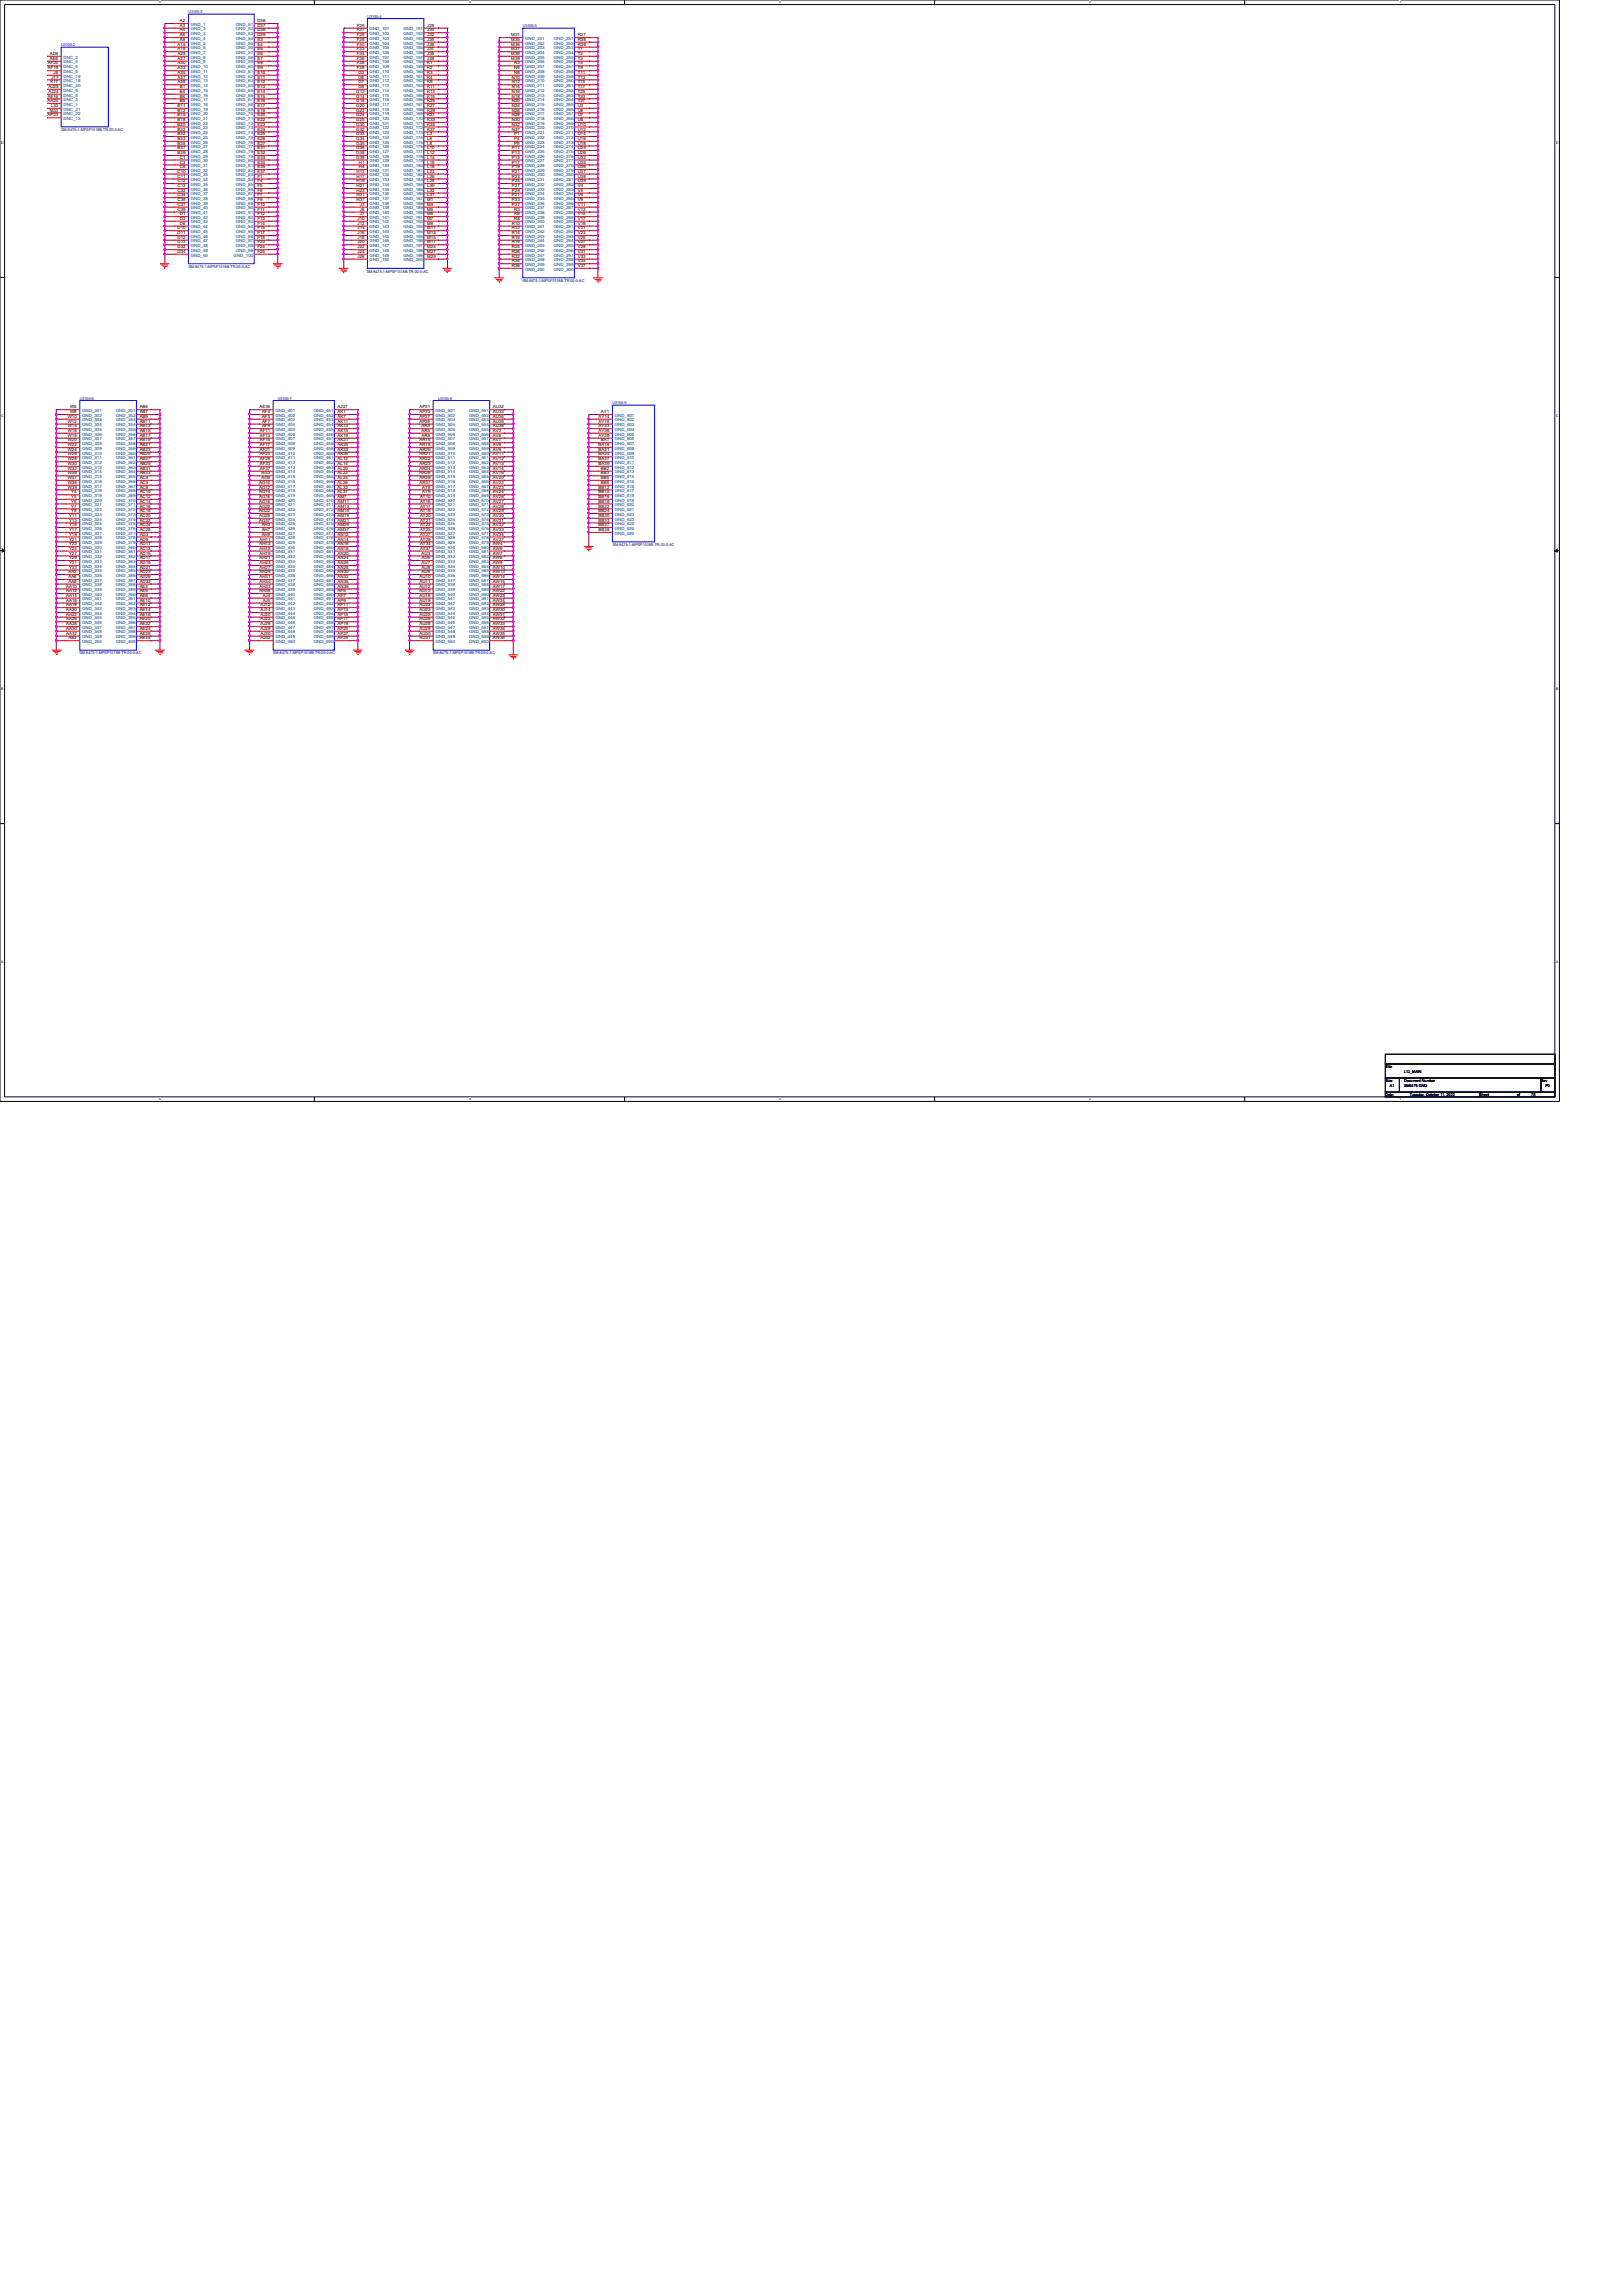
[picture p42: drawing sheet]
<svg xmlns="http://www.w3.org/2000/svg" width="210mm" height="297mm" viewBox="0 0 210 297" stroke-linecap="round" stroke-linejoin="round" font-family="sans-serif">
<defs><g id="words">
<g font-size=".6">
<text x="23" y="5.9">A15</text>
<text x="23.3" y="2.9">A2</text>
<text x="23.3" y="3.5">A3</text>
<text x="23.3" y="4.1">A4</text>
<text x="23.3" y="4.7">A6</text>
<text x="23.3" y="5.3">A8</text>
<text x="33.3" y="2.9">D36</text>
<text x="33.3" y="3.5">D37</text>
<text x="33.3" y="4.1">D38</text>
<text x="33.3" y="4.7">D39</text>
<text x="33.3" y="5.3">E3</text>
<text x="33.3" y="5.9">E4</text>
<text x="46.2" y="3.5">F26</text>
<text x="46.2" y="4.1">F27</text>
<text x="46.2" y="4.7">F28</text>
<text x="46.2" y="5.3">F29</text>
<text x="46.2" y="5.9">F30</text>
<text x="55.3" y="3.5">J28</text>
<text x="55.3" y="4.1">J30</text>
<text x="55.3" y="4.7">J32</text>
<text x="55.3" y="5.3">J35</text>
<text x="55.3" y="5.9">J36</text>
<text x="66.2" y="4.7">M31</text>
<text x="66.2" y="5.3">M35</text>
<text x="66.2" y="5.9">M36</text>
<text x="74.8" y="4.7">R37</text>
<text x="74.8" y="5.3">R38</text>
<text x="74.8" y="5.9">R39</text>
<text x="6.2" y="9">AF19</text>
<text x="6.2" y="8.3">AF20</text>
<text x="6.3" y="11.4">AJ25</text>
<text x="6.4" y="7.1">AD8</text>
<text x="6.4" y="7.7">AE8</text>
<text x="6.5" y="10.8">K17</text>
<text x="6.6" y="10.2">J17</text>
<text x="6.9" y="9.6">J8</text>
<text x="23" y="8.3">A30</text>
<text x="23" y="9">A33</text>
<text x="23" y="9.6">A35</text>
<text x="23" y="10.2">A37</text>
<text x="23" y="10.8">A38</text>
<text x="23" y="6.5">A18</text>
<text x="23" y="7.1">A25</text>
<text x="23" y="7.7">A27</text>
<text x="23.3" y="11.4">B1</text>
<text x="33.3" y="6.5">E5</text>
<text x="33.3" y="7.1">E6</text>
<text x="33.3" y="7.7">E7</text>
<text x="33.3" y="8.3">E8</text>
<text x="33.3" y="9">E9</text>
<text x="33.3" y="9.6">E10</text>
<text x="33.3" y="10.2">E11</text>
<text x="33.3" y="10.8">E12</text>
<text x="33.3" y="11.4">E13</text>
<text x="46.2" y="6.5">F33</text>
<text x="46.2" y="7.1">F34</text>
<text x="46.2" y="7.7">F36</text>
<text x="46.2" y="8.3">F38</text>
<text x="46.2" y="9">F39</text>
<text x="46.4" y="9.6">G3</text>
<text x="46.4" y="10.2">G6</text>
<text x="46.4" y="10.8">G7</text>
<text x="46.4" y="11.4">G8</text>
<text x="55.3" y="6.5">J37</text>
<text x="55.3" y="7.1">J38</text>
<text x="55.3" y="7.7">J39</text>
<text x="55.3" y="8.3">K1</text>
<text x="55.3" y="9">K2</text>
<text x="55.3" y="9.6">K3</text>
<text x="55.3" y="10.2">K4</text>
<text x="55.3" y="10.8">K9</text>
<text x="55.3" y="11.4">K11</text>
<text x="66.2" y="6.5">M37</text>
<text x="66.2" y="7.1">M38</text>
<text x="66.2" y="7.7">M39</text>
<text x="66.3" y="10.2">N10</text>
<text x="66.3" y="10.8">N12</text>
<text x="66.3" y="11.4">N14</text>
<text x="66.5" y="8.3">N3</text>
<text x="66.5" y="9">N6</text>
<text x="66.5" y="9.6">N8</text>
<text x="74.8" y="6.5">T1</text>
<text x="74.8" y="7.1">T2</text>
<text x="74.8" y="7.7">T3</text>
<text x="74.8" y="8.3">T4</text>
<text x="74.8" y="9">T9</text>
<text x="74.8" y="9.6">T11</text>
<text x="74.8" y="10.2">T13</text>
<text x="74.8" y="10.8">T15</text>
<text x="74.8" y="11.4">T17</text>
<text x="6.1" y="13.2">AA24</text>
<text x="6.1" y="15.1">AP23</text>
<text x="6.1" y="12.6">AE16</text>
<text x="6.3" y="12">AJ24</text>
<text x="6.4" y="14.4">M33</text>
<text x="6.6" y="13.8">L33</text>
<text x="23" y="13.8">B11</text>
<text x="23" y="14.4">B12</text>
<text x="23" y="15.1">B15</text>
<text x="23" y="15.7">B18</text>
<text x="23" y="16.3">B20</text>
<text x="23" y="16.9">B22</text>
<text x="23" y="17.5">B32</text>
<text x="23.3" y="12">B4</text>
<text x="23.3" y="12.6">B6</text>
<text x="23.3" y="13.2">B8</text>
<text x="33.3" y="12">E14</text>
<text x="33.3" y="12.6">E15</text>
<text x="33.3" y="13.2">E16</text>
<text x="33.3" y="13.8">E17</text>
<text x="33.3" y="14.4">E19</text>
<text x="33.3" y="15.1">E20</text>
<text x="33.3" y="15.7">E22</text>
<text x="33.3" y="16.3">E23</text>
<text x="33.3" y="16.9">E24</text>
<text x="33.3" y="17.5">E25</text>
<text x="46.1" y="12">G13</text>
<text x="46.1" y="12.6">G14</text>
<text x="46.1" y="13.2">G16</text>
<text x="46.1" y="13.8">G20</text>
<text x="46.1" y="14.4">G22</text>
<text x="46.1" y="15.1">G24</text>
<text x="46.1" y="15.7">G25</text>
<text x="46.1" y="16.3">G30</text>
<text x="46.1" y="16.9">G32</text>
<text x="46.1" y="17.5">G33</text>
<text x="55.3" y="12">K13</text>
<text x="55.3" y="12.6">K15</text>
<text x="55.3" y="13.2">K25</text>
<text x="55.3" y="13.8">K27</text>
<text x="55.3" y="14.4">K29</text>
<text x="55.3" y="15.1">K31</text>
<text x="55.3" y="15.7">K33</text>
<text x="55.3" y="16.3">K34</text>
<text x="55.3" y="16.9">K37</text>
<text x="55.3" y="17.5">L3</text>
<text x="66.3" y="12">N16</text>
<text x="66.3" y="12.6">N18</text>
<text x="66.3" y="13.2">N20</text>
<text x="66.3" y="13.8">N24</text>
<text x="66.3" y="14.4">N26</text>
<text x="66.3" y="15.1">N28</text>
<text x="66.3" y="15.7">N30</text>
<text x="66.3" y="16.3">N32</text>
<text x="66.3" y="16.9">N37</text>
<text x="66.5" y="17.5">P1</text>
<text x="74.8" y="12">T25</text>
<text x="74.8" y="12.6">T33</text>
<text x="74.8" y="13.2">T37</text>
<text x="74.8" y="13.8">U3</text>
<text x="74.8" y="14.4">U6</text>
<text x="74.8" y="15.1">U7</text>
<text x="74.8" y="15.7">U8</text>
<text x="74.8" y="16.3">U10</text>
<text x="74.8" y="16.9">U12</text>
<text x="74.8" y="17.5">U14</text>
<text x="23" y="18.1">B33</text>
<text x="23" y="18.7">B35</text>
<text x="23" y="19.3">B37</text>
<text x="23" y="19.9">B39</text>
<text x="23" y="22.4">C10</text>
<text x="23" y="23">C11</text>
<text x="23" y="23.6">C12</text>
<text x="23.3" y="20.5">C1</text>
<text x="23.3" y="21.2">C2</text>
<text x="23.3" y="21.8">C6</text>
<text x="33.3" y="18.1">E26</text>
<text x="33.3" y="18.7">E27</text>
<text x="33.3" y="19.3">E31</text>
<text x="33.3" y="19.9">E32</text>
<text x="33.3" y="20.5">E33</text>
<text x="33.3" y="21.2">E34</text>
<text x="33.3" y="21.8">E35</text>
<text x="33.3" y="22.4">E37</text>
<text x="33.3" y="23">F1</text>
<text x="33.3" y="23.6">F4</text>
<text x="46.1" y="18.1">G34</text>
<text x="46.1" y="18.7">G35</text>
<text x="46.1" y="19.3">G36</text>
<text x="46.1" y="19.9">G38</text>
<text x="46.1" y="20.5">G39</text>
<text x="46.1" y="22.4">H13</text>
<text x="46.1" y="23">H17</text>
<text x="46.1" y="23.6">H19</text>
<text x="46.4" y="21.2">H1</text>
<text x="46.4" y="21.8">H4</text>
<text x="55.3" y="18.1">L6</text>
<text x="55.3" y="18.7">L8</text>
<text x="55.3" y="19.3">L10</text>
<text x="55.3" y="19.9">L12</text>
<text x="55.3" y="20.5">L14</text>
<text x="55.3" y="21.2">L16</text>
<text x="55.3" y="21.8">L18</text>
<text x="55.3" y="22.4">L24</text>
<text x="55.3" y="23">L26</text>
<text x="55.3" y="23.6">L28</text>
<text x="66.3" y="19.3">P11</text>
<text x="66.3" y="19.9">P13</text>
<text x="66.3" y="20.5">P15</text>
<text x="66.3" y="21.2">P17</text>
<text x="66.3" y="21.8">P19</text>
<text x="66.3" y="22.4">P21</text>
<text x="66.3" y="23">P23</text>
<text x="66.3" y="23.6">P25</text>
<text x="66.5" y="18.1">P4</text>
<text x="66.5" y="18.7">P9</text>
<text x="74.8" y="18.1">U16</text>
<text x="74.8" y="18.7">U18</text>
<text x="74.8" y="19.3">U24</text>
<text x="74.8" y="19.9">U26</text>
<text x="74.8" y="20.5">U32</text>
<text x="74.8" y="21.2">U35</text>
<text x="74.8" y="21.8">U36</text>
<text x="74.8" y="22.4">U37</text>
<text x="74.8" y="23">U38</text>
<text x="74.8" y="23.6">U39</text>
<text x="23" y="24.2">C13</text>
<text x="23" y="24.8">C32</text>
<text x="23" y="25.4">C34</text>
<text x="23" y="26">C36</text>
<text x="23" y="26.6">C37</text>
<text x="23" y="27.3">C39</text>
<text x="23" y="29.7">D10</text>
<text x="23.3" y="27.9">D1</text>
<text x="23.3" y="28.4">D2</text>
<text x="23.3" y="29.1">D6</text>
<text x="33.3" y="24.2">F5</text>
<text x="33.3" y="24.8">F6</text>
<text x="33.3" y="25.4">F7</text>
<text x="33.3" y="26">F9</text>
<text x="33.3" y="26.6">F10</text>
<text x="33.3" y="27.3">F11</text>
<text x="33.3" y="27.9">F12</text>
<text x="33.3" y="28.4">F13</text>
<text x="33.3" y="29.1">F14</text>
<text x="33.3" y="29.7">F15</text>
<text x="46.1" y="24.2">H21</text>
<text x="46.1" y="24.8">H23</text>
<text x="46.1" y="25.4">H31</text>
<text x="46.1" y="26">H37</text>
<text x="46.3" y="28.4">J10</text>
<text x="46.3" y="29.1">J12</text>
<text x="46.3" y="29.7">J14</text>
<text x="46.6" y="26.6">J3</text>
<text x="46.6" y="27.3">J6</text>
<text x="46.6" y="27.9">J7</text>
<text x="55.3" y="24.2">L30</text>
<text x="55.3" y="24.8">L32</text>
<text x="55.3" y="25.4">L37</text>
<text x="55.3" y="26">M1</text>
<text x="55.3" y="26.6">M4</text>
<text x="55.3" y="27.3">M5</text>
<text x="55.3" y="27.9">M6</text>
<text x="55.3" y="28.4">M7</text>
<text x="55.3" y="29.1">M9</text>
<text x="55.3" y="29.7">M11</text>
<text x="66.3" y="24.2">P27</text>
<text x="66.3" y="24.8">P29</text>
<text x="66.3" y="25.4">P31</text>
<text x="66.3" y="26">P33</text>
<text x="66.3" y="26.6">P37</text>
<text x="66.3" y="29.1">R10</text>
<text x="66.3" y="29.7">R12</text>
<text x="66.5" y="27.3">R3</text>
<text x="66.5" y="27.9">R6</text>
<text x="66.5" y="28.4">R8</text>
<text x="74.8" y="24.2">V4</text>
<text x="74.8" y="24.8">V5</text>
<text x="74.8" y="25.4">V6</text>
<text x="74.8" y="26">V9</text>
<text x="74.8" y="26.6">V11</text>
<text x="74.8" y="27.3">V13</text>
<text x="74.8" y="27.9">V15</text>
<text x="74.8" y="28.4">V17</text>
<text x="74.8" y="29.1">V19</text>
<text x="74.8" y="29.7">V21</text>
<text x="23" y="30.3">D11</text>
<text x="23" y="30.9">D12</text>
<text x="23" y="31.5">D13</text>
<text x="23" y="32.1">D32</text>
<text x="23" y="32.7">D34</text>
<text x="33.3" y="32.7">F25</text>
<text x="33.3" y="30.3">F17</text>
<text x="33.3" y="30.9">F18</text>
<text x="33.3" y="31.5">F23</text>
<text x="33.3" y="32.1">F24</text>
<text x="46.3" y="30.3">J16</text>
<text x="46.3" y="30.9">J18</text>
<text x="46.3" y="31.5">J20</text>
<text x="46.3" y="32.1">J22</text>
<text x="46.3" y="32.7">J24</text>
<text x="46.3" y="33.4">J26</text>
<text x="55.3" y="30.3">M13</text>
<text x="55.3" y="30.9">M15</text>
<text x="55.3" y="31.5">M17</text>
<text x="55.3" y="32.1">M25</text>
<text x="55.3" y="32.7">M27</text>
<text x="55.3" y="33.4">M29</text>
<text x="66.3" y="30.3">R14</text>
<text x="66.3" y="30.9">R16</text>
<text x="66.3" y="31.5">R18</text>
<text x="66.3" y="32.1">R24</text>
<text x="66.3" y="32.7">R26</text>
<text x="66.3" y="33.4">R32</text>
<text x="66.3" y="34">R34</text>
<text x="66.3" y="34.5">R36</text>
<text x="74.8" y="30.3">V23</text>
<text x="74.8" y="30.9">V25</text>
<text x="74.8" y="31.5">V27</text>
<text x="74.8" y="32.1">V29</text>
<text x="74.8" y="32.7">V31</text>
<text x="74.8" y="33.4">V33</text>
<text x="74.8" y="34">V34</text>
<text x="74.8" y="34.5">V37</text>
<text x="9.1" y="52.8">W5</text>
<text x="9.1" y="53.5">W8</text>
<text x="18.1" y="52.8">AB6</text>
<text x="18.1" y="53.5">AB7</text>
<text x="33.6" y="52.8">AE36</text>
<text x="33.9" y="53.5">AF4</text>
<text x="43.7" y="52.8">AJ37</text>
<text x="43.7" y="53.5">AK1</text>
<text x="54.3" y="52.8">AP31</text>
<text x="54.3" y="53.5">AP33</text>
<text x="63.8" y="52.8">AU32</text>
<text x="63.8" y="53.5">AU33</text>
<text x="77.8" y="53.5">AY1</text>
<text x="8.8" y="54.1">W10</text>
<text x="8.8" y="54.7">W12</text>
<text x="8.8" y="55.3">W14</text>
<text x="8.8" y="55.9">W16</text>
<text x="8.8" y="56.5">W18</text>
<text x="8.8" y="57.1">W20</text>
<text x="8.8" y="57.7">W22</text>
<text x="8.8" y="58.3">W24</text>
<text x="8.8" y="58.9">W26</text>
<text x="8.8" y="59.6">W28</text>
<text x="18.1" y="54.1">AB9</text>
<text x="18.1" y="54.7">AB11</text>
<text x="18.1" y="55.3">AB13</text>
<text x="18.1" y="55.9">AB15</text>
<text x="18.1" y="56.5">AB17</text>
<text x="18.1" y="57.1">AB19</text>
<text x="18.1" y="57.7">AB21</text>
<text x="18.1" y="58.3">AB23</text>
<text x="18.1" y="58.9">AB25</text>
<text x="18.1" y="59.6">AB27</text>
<text x="33.6" y="55.9">AF11</text>
<text x="33.6" y="56.5">AF13</text>
<text x="33.6" y="57.1">AF15</text>
<text x="33.6" y="57.7">AF17</text>
<text x="33.6" y="58.3">AF21</text>
<text x="33.6" y="58.9">AF23</text>
<text x="33.6" y="59.6">AF29</text>
<text x="33.9" y="54.1">AF5</text>
<text x="33.9" y="54.7">AF7</text>
<text x="33.9" y="55.3">AF9</text>
<text x="43.7" y="54.1">AK7</text>
<text x="43.7" y="54.7">AK11</text>
<text x="43.7" y="55.3">AK13</text>
<text x="43.7" y="55.9">AK15</text>
<text x="43.7" y="56.5">AK19</text>
<text x="43.7" y="57.1">AK21</text>
<text x="43.7" y="57.7">AK25</text>
<text x="43.7" y="58.3">AK33</text>
<text x="43.7" y="58.9">AK36</text>
<text x="43.7" y="59.6">AL12</text>
<text x="54.3" y="54.1">AP37</text>
<text x="54.3" y="54.7">AP39</text>
<text x="54.3" y="57.1">AR16</text>
<text x="54.3" y="57.7">AR18</text>
<text x="54.3" y="58.3">AR20</text>
<text x="54.3" y="58.9">AR21</text>
<text x="54.3" y="59.6">AR22</text>
<text x="54.6" y="55.3">AR4</text>
<text x="54.6" y="55.9">AR5</text>
<text x="54.6" y="56.5">AR8</text>
<text x="63.8" y="54.1">AU34</text>
<text x="63.8" y="54.7">AU35</text>
<text x="63.8" y="55.3">AU36</text>
<text x="63.8" y="55.9">AV3</text>
<text x="63.8" y="56.5">AV6</text>
<text x="63.8" y="57.1">AV7</text>
<text x="63.8" y="57.7">AV8</text>
<text x="63.8" y="58.3">AV9</text>
<text x="63.8" y="58.9">AV11</text>
<text x="63.8" y="59.6">AV12</text>
<text x="77.5" y="54.1">AY14</text>
<text x="77.5" y="54.7">AY16</text>
<text x="77.5" y="55.3">AY33</text>
<text x="77.5" y="55.9">AY36</text>
<text x="77.5" y="56.5">AY39</text>
<text x="77.5" y="57.7">BA16</text>
<text x="77.5" y="58.3">BA31</text>
<text x="77.5" y="58.9">BA34</text>
<text x="77.5" y="59.6">BA37</text>
<text x="77.8" y="57.1">BA1</text>
<text x="8.8" y="60.2">W30</text>
<text x="8.8" y="60.8">W32</text>
<text x="8.8" y="61.4">W36</text>
<text x="8.8" y="62">W37</text>
<text x="8.8" y="62.6">W38</text>
<text x="8.8" y="63.2">W39</text>
<text x="9.2" y="63.8">Y4</text>
<text x="9.2" y="64.4">Y5</text>
<text x="9.2" y="65">Y6</text>
<text x="9.2" y="65.7">Y7</text>
<text x="18.1" y="60.2">AB29</text>
<text x="18.1" y="60.8">AB31</text>
<text x="18.1" y="61.4">AB33</text>
<text x="18.1" y="62">AC4</text>
<text x="18.1" y="62.6">AC5</text>
<text x="18.1" y="63.2">AC8</text>
<text x="18.1" y="63.8">AC10</text>
<text x="18.1" y="64.4">AC12</text>
<text x="18.1" y="65">AC14</text>
<text x="18.1" y="65.7">AC16</text>
<text x="33.5" y="62.6">AG10</text>
<text x="33.5" y="63.2">AG12</text>
<text x="33.5" y="63.8">AG14</text>
<text x="33.5" y="64.4">AG16</text>
<text x="33.5" y="65">AG18</text>
<text x="33.5" y="65.7">AG20</text>
<text x="33.6" y="60.2">AF33</text>
<text x="33.6" y="60.8">AF37</text>
<text x="33.8" y="61.4">AG3</text>
<text x="33.8" y="62">AG8</text>
<text x="43.7" y="60.2">AL14</text>
<text x="43.7" y="60.8">AL20</text>
<text x="43.7" y="61.4">AL22</text>
<text x="43.7" y="62">AL24</text>
<text x="43.7" y="62.6">AL26</text>
<text x="43.7" y="63.2">AL32</text>
<text x="43.7" y="63.8">AL37</text>
<text x="43.7" y="64.4">AM7</text>
<text x="43.7" y="65">AM11</text>
<text x="43.7" y="65.7">AM13</text>
<text x="54.3" y="60.2">AR23</text>
<text x="54.3" y="60.8">AR24</text>
<text x="54.3" y="61.4">AR26</text>
<text x="54.3" y="62">AR28</text>
<text x="54.3" y="62.6">AR37</text>
<text x="54.4" y="64.4">AT10</text>
<text x="54.4" y="65">AT16</text>
<text x="54.4" y="65.7">AT17</text>
<text x="54.7" y="63.2">AT6</text>
<text x="54.7" y="63.8">AT9</text>
<text x="63.8" y="60.2">AV13</text>
<text x="63.8" y="60.8">AV14</text>
<text x="63.8" y="61.4">AV16</text>
<text x="63.8" y="62">AV20</text>
<text x="63.8" y="62.6">AV22</text>
<text x="63.8" y="63.2">AV23</text>
<text x="63.8" y="63.8">AV24</text>
<text x="63.8" y="64.4">AV26</text>
<text x="63.8" y="65">AV27</text>
<text x="63.8" y="65.7">AV28</text>
<text x="77.5" y="60.2">BA39</text>
<text x="77.5" y="63.2">BB12</text>
<text x="77.5" y="63.8">BB15</text>
<text x="77.5" y="64.4">BB16</text>
<text x="77.5" y="65">BB18</text>
<text x="77.5" y="65.7">BB22</text>
<text x="77.8" y="60.8">BB2</text>
<text x="77.8" y="61.4">BB3</text>
<text x="77.8" y="62">BB5</text>
<text x="77.8" y="62.6">BB9</text>
<text x="8.9" y="66.9">Y11</text>
<text x="8.9" y="67.5">Y13</text>
<text x="8.9" y="68.1">Y15</text>
<text x="8.9" y="68.7">Y17</text>
<text x="8.9" y="69.3">Y19</text>
<text x="8.9" y="69.9">Y21</text>
<text x="8.9" y="70.5">Y23</text>
<text x="8.9" y="71.1">Y25</text>
<text x="8.9" y="71.8">Y27</text>
<text x="9.2" y="66.3">Y9</text>
<text x="18.1" y="66.3">AC18</text>
<text x="18.1" y="66.9">AC20</text>
<text x="18.1" y="67.5">AC22</text>
<text x="18.1" y="68.1">AC24</text>
<text x="18.1" y="68.7">AC28</text>
<text x="18.1" y="69.3">AD3</text>
<text x="18.1" y="69.9">AD9</text>
<text x="18.1" y="70.5">AD11</text>
<text x="18.1" y="71.1">AD13</text>
<text x="18.1" y="71.8">AD15</text>
<text x="33.5" y="66.3">AG22</text>
<text x="33.5" y="66.9">AG28</text>
<text x="33.5" y="67.5">AG37</text>
<text x="33.6" y="69.9">AH11</text>
<text x="33.6" y="70.5">AH13</text>
<text x="33.6" y="71.1">AH15</text>
<text x="33.6" y="71.8">AH19</text>
<text x="33.9" y="68.1">AH3</text>
<text x="33.9" y="68.7">AH7</text>
<text x="33.9" y="69.3">AH9</text>
<text x="43.7" y="66.3">AM15</text>
<text x="43.7" y="66.9">AM19</text>
<text x="43.7" y="67.5">AM21</text>
<text x="43.7" y="68.1">AM25</text>
<text x="43.7" y="68.7">AM37</text>
<text x="43.7" y="69.3">AN12</text>
<text x="43.7" y="69.9">AN14</text>
<text x="43.7" y="70.5">AN16</text>
<text x="43.7" y="71.1">AN18</text>
<text x="43.7" y="71.8">AN20</text>
<text x="54.4" y="66.3">AT19</text>
<text x="54.4" y="66.9">AT20</text>
<text x="54.4" y="67.5">AT21</text>
<text x="54.4" y="68.1">AT22</text>
<text x="54.4" y="68.7">AT25</text>
<text x="54.4" y="69.3">AT27</text>
<text x="54.4" y="69.9">AT29</text>
<text x="54.4" y="70.5">AT34</text>
<text x="54.4" y="71.1">AT37</text>
<text x="54.6" y="71.8">AU3</text>
<text x="63.8" y="66.3">AV29</text>
<text x="63.8" y="66.9">AV30</text>
<text x="63.8" y="67.5">AV31</text>
<text x="63.8" y="68.1">AV32</text>
<text x="63.8" y="68.7">AV33</text>
<text x="63.8" y="69.3">AV34</text>
<text x="63.8" y="69.9">AV37</text>
<text x="63.8" y="70.5">AW4</text>
<text x="63.8" y="71.1">AW6</text>
<text x="63.8" y="71.8">AW7</text>
<text x="77.5" y="66.3">BB24</text>
<text x="77.5" y="66.9">BB30</text>
<text x="77.5" y="67.5">BB33</text>
<text x="77.5" y="68.1">BB37</text>
<text x="77.5" y="68.7">BB38</text>
<text x="8.6" y="76">AA10</text>
<text x="8.6" y="76.6">AA12</text>
<text x="8.6" y="77.2">AA14</text>
<text x="8.6" y="77.9">AA16</text>
<text x="8.8" y="74.2">AA3</text>
<text x="8.8" y="74.8">AA6</text>
<text x="8.8" y="75.4">AA8</text>
<text x="8.9" y="72.3">Y29</text>
<text x="8.9" y="73">Y31</text>
<text x="8.9" y="73.6">Y33</text>
<text x="18.1" y="72.3">AD17</text>
<text x="18.1" y="73">AD19</text>
<text x="18.1" y="73.6">AD21</text>
<text x="18.1" y="74.2">AD23</text>
<text x="18.1" y="74.8">AD29</text>
<text x="18.1" y="75.4">AD33</text>
<text x="18.1" y="76">AE4</text>
<text x="18.1" y="76.6">AE5</text>
<text x="18.1" y="77.2">AE6</text>
<text x="18.1" y="77.9">AE10</text>
<text x="33.6" y="72.3">AH21</text>
<text x="33.6" y="73">AH23</text>
<text x="33.6" y="73.6">AH27</text>
<text x="33.6" y="74.2">AH29</text>
<text x="33.6" y="74.8">AH31</text>
<text x="33.6" y="75.4">AH34</text>
<text x="33.6" y="76">AH33</text>
<text x="33.6" y="76.6">AH36</text>
<text x="34" y="77.2">AJ4</text>
<text x="34" y="77.9">AJ5</text>
<text x="43.7" y="72.3">AN24</text>
<text x="43.7" y="73">AN26</text>
<text x="43.7" y="73.6">AN28</text>
<text x="43.7" y="74.2">AN30</text>
<text x="43.7" y="74.8">AN32</text>
<text x="43.7" y="75.4">AN35</text>
<text x="43.7" y="76">AN36</text>
<text x="43.7" y="76.6">AP5</text>
<text x="43.7" y="77.2">AP7</text>
<text x="43.7" y="77.9">AP9</text>
<text x="54.3" y="74.8">AU10</text>
<text x="54.3" y="75.4">AU11</text>
<text x="54.3" y="76">AU12</text>
<text x="54.3" y="76.6">AU13</text>
<text x="54.3" y="77.2">AU16</text>
<text x="54.3" y="77.9">AU19</text>
<text x="54.6" y="72.3">AU6</text>
<text x="54.6" y="73">AU7</text>
<text x="54.6" y="73.6">AU8</text>
<text x="54.6" y="74.2">AU9</text>
<text x="63.8" y="72.3">AW8</text>
<text x="63.8" y="73">AW9</text>
<text x="63.8" y="73.6">AW10</text>
<text x="63.8" y="74.2">AW13</text>
<text x="63.8" y="74.8">AW14</text>
<text x="63.8" y="75.4">AW15</text>
<text x="63.8" y="76">AW17</text>
<text x="63.8" y="76.6">AW22</text>
<text x="63.8" y="77.2">AW23</text>
<text x="63.8" y="77.9">AW24</text>
<text x="8.6" y="78.4">AA18</text>
<text x="8.6" y="79.1">AA20</text>
<text x="8.6" y="79.7">AA22</text>
<text x="8.6" y="80.3">AA26</text>
<text x="8.6" y="80.9">AA28</text>
<text x="8.6" y="81.5">AA30</text>
<text x="8.6" y="82.1">AA32</text>
<text x="8.8" y="82.7">AB3</text>
<text x="18.1" y="78.4">AE12</text>
<text x="18.1" y="79.1">AE14</text>
<text x="18.1" y="79.7">AE18</text>
<text x="18.1" y="80.3">AE20</text>
<text x="18.1" y="80.9">AE22</text>
<text x="18.1" y="81.5">AE24</text>
<text x="18.1" y="82.1">AE28</text>
<text x="18.1" y="82.7">AE35</text>
<text x="33.7" y="78.4">AJ12</text>
<text x="33.7" y="79.1">AJ14</text>
<text x="33.7" y="79.7">AJ20</text>
<text x="33.7" y="80.3">AJ22</text>
<text x="33.7" y="80.9">AJ26</text>
<text x="33.7" y="81.5">AJ28</text>
<text x="33.7" y="82.1">AJ30</text>
<text x="33.7" y="82.7">AJ32</text>
<text x="43.7" y="78.4">AP11</text>
<text x="43.7" y="79.1">AP13</text>
<text x="43.7" y="79.7">AP15</text>
<text x="43.7" y="80.3">AP17</text>
<text x="43.7" y="80.9">AP19</text>
<text x="43.7" y="81.5">AP25</text>
<text x="43.7" y="82.1">AP27</text>
<text x="43.7" y="82.7">AP29</text>
<text x="54.3" y="78.4">AU22</text>
<text x="54.3" y="79.1">AU23</text>
<text x="54.3" y="79.7">AU25</text>
<text x="54.3" y="80.3">AU26</text>
<text x="54.3" y="80.9">AU28</text>
<text x="54.3" y="81.5">AU29</text>
<text x="54.3" y="82.1">AU30</text>
<text x="54.3" y="82.7">AU31</text>
<text x="63.8" y="78.4">AW25</text>
<text x="63.8" y="79.1">AW30</text>
<text x="63.8" y="79.7">AW31</text>
<text x="63.8" y="80.3">AW32</text>
<text x="63.8" y="80.9">AW33</text>
<text x="63.8" y="81.5">AW34</text>
<text x="63.8" y="82.1">AW35</text>
<text x="63.8" y="82.7">AW36</text>
</g>
<g font-size=".6" fill="#004080">
<text x="24.7" y="3.3">GND_1</text>
<text x="24.7" y="3.9">GND_2</text>
<text x="24.7" y="4.5">GND_3</text>
<text x="24.7" y="5.2">GND_4</text>
<text x="24.7" y="5.8">GND_5</text>
<text x="30.5" y="3.3">GND_51</text>
<text x="30.5" y="3.9">GND_52</text>
<text x="30.5" y="4.5">GND_53</text>
<text x="30.5" y="5.2">GND_54</text>
<text x="30.5" y="5.8">GND_55</text>
<text x="47.8" y="3.9">GND_101</text>
<text x="47.8" y="4.5">GND_102</text>
<text x="47.8" y="5.2">GND_103</text>
<text x="47.8" y="5.8">GND_104</text>
<text x="52.2" y="3.9">GND_151</text>
<text x="52.2" y="4.5">GND_152</text>
<text x="52.2" y="5.2">GND_153</text>
<text x="52.2" y="5.8">GND_154</text>
<text x="67.9" y="5.2">GND_201</text>
<text x="67.9" y="5.8">GND_202</text>
<text x="71.7" y="5.2">GND_251</text>
<text x="71.7" y="5.8">GND_252</text>
<text x="8.2" y="10.6">DNC_18</text>
<text x="8.2" y="10">DNC_19</text>
<text x="8.2" y="7.6">DNC_2</text>
<text x="8.2" y="11.3">DNC_20</text>
<text x="8.2" y="8.2">DNC_4</text>
<text x="8.2" y="9.4">DNC_5</text>
<text x="8.2" y="8.8">DNC_6</text>
<text x="8.2" y="11.9">DNC_9</text>
<text x="24.7" y="8.8">GND_10</text>
<text x="24.7" y="9.4">GND_11</text>
<text x="24.7" y="10">GND_12</text>
<text x="24.7" y="10.6">GND_13</text>
<text x="24.7" y="11.3">GND_14</text>
<text x="24.7" y="11.9">GND_15</text>
<text x="24.7" y="6.4">GND_6</text>
<text x="24.7" y="7">GND_7</text>
<text x="24.7" y="7.6">GND_8</text>
<text x="24.7" y="8.2">GND_9</text>
<text x="30.5" y="6.4">GND_56</text>
<text x="30.5" y="7">GND_57</text>
<text x="30.5" y="7.6">GND_58</text>
<text x="30.5" y="8.2">GND_59</text>
<text x="30.5" y="8.8">GND_60</text>
<text x="30.5" y="9.4">GND_61</text>
<text x="30.5" y="10">GND_62</text>
<text x="30.5" y="10.6">GND_63</text>
<text x="30.5" y="11.3">GND_64</text>
<text x="30.5" y="11.9">GND_65</text>
<text x="47.8" y="6.4">GND_105</text>
<text x="47.8" y="7">GND_106</text>
<text x="47.8" y="7.6">GND_107</text>
<text x="47.8" y="8.2">GND_108</text>
<text x="47.8" y="8.8">GND_109</text>
<text x="47.8" y="9.4">GND_110</text>
<text x="47.8" y="10">GND_111</text>
<text x="47.8" y="10.6">GND_112</text>
<text x="47.8" y="11.3">GND_113</text>
<text x="47.8" y="11.9">GND_114</text>
<text x="52.2" y="6.4">GND_155</text>
<text x="52.2" y="7">GND_156</text>
<text x="52.2" y="7.6">GND_157</text>
<text x="52.2" y="8.2">GND_158</text>
<text x="52.2" y="8.8">GND_159</text>
<text x="52.2" y="9.4">GND_160</text>
<text x="52.2" y="10">GND_161</text>
<text x="52.2" y="10.6">GND_162</text>
<text x="52.2" y="11.3">GND_163</text>
<text x="52.2" y="11.9">GND_164</text>
<text x="67.9" y="6.4">GND_203</text>
<text x="67.9" y="7">GND_204</text>
<text x="67.9" y="7.6">GND_205</text>
<text x="67.9" y="8.2">GND_206</text>
<text x="67.9" y="8.8">GND_207</text>
<text x="67.9" y="9.4">GND_208</text>
<text x="67.9" y="10">GND_209</text>
<text x="67.9" y="10.6">GND_210</text>
<text x="67.9" y="11.3">GND_211</text>
<text x="67.9" y="11.9">GND_212</text>
<text x="71.7" y="6.4">GND_253</text>
<text x="71.7" y="7">GND_254</text>
<text x="71.7" y="7.6">GND_255</text>
<text x="71.7" y="8.2">GND_256</text>
<text x="71.7" y="8.8">GND_257</text>
<text x="71.7" y="9.4">GND_258</text>
<text x="71.7" y="10">GND_259</text>
<text x="71.7" y="10.6">GND_260</text>
<text x="71.7" y="11.3">GND_261</text>
<text x="71.7" y="11.9">GND_262</text>
<text x="8.2" y="13.7">DNC_1</text>
<text x="8.2" y="15.5">DNC_13</text>
<text x="8.2" y="14.3">DNC_21</text>
<text x="8.2" y="14.9">DNC_22</text>
<text x="8.2" y="13.1">DNC_3</text>
<text x="8.2" y="12.5">DNC_8</text>
<text x="24.7" y="12.5">GND_16</text>
<text x="24.7" y="13.1">GND_17</text>
<text x="24.7" y="13.7">GND_18</text>
<text x="24.7" y="14.3">GND_19</text>
<text x="24.7" y="14.9">GND_20</text>
<text x="24.7" y="15.5">GND_21</text>
<text x="24.7" y="16.1">GND_22</text>
<text x="24.7" y="16.7">GND_23</text>
<text x="24.7" y="17.4">GND_24</text>
<text x="24.7" y="17.9">GND_25</text>
<text x="30.5" y="12.5">GND_66</text>
<text x="30.5" y="13.1">GND_67</text>
<text x="30.5" y="13.7">GND_68</text>
<text x="30.5" y="14.3">GND_69</text>
<text x="30.5" y="14.9">GND_70</text>
<text x="30.5" y="15.5">GND_71</text>
<text x="30.5" y="16.1">GND_72</text>
<text x="30.5" y="16.7">GND_73</text>
<text x="30.5" y="17.4">GND_74</text>
<text x="30.5" y="17.9">GND_75</text>
<text x="47.8" y="12.5">GND_115</text>
<text x="47.8" y="13.1">GND_116</text>
<text x="47.8" y="13.7">GND_117</text>
<text x="47.8" y="14.3">GND_118</text>
<text x="47.8" y="14.9">GND_119</text>
<text x="47.8" y="15.5">GND_120</text>
<text x="47.8" y="16.1">GND_121</text>
<text x="47.8" y="16.7">GND_122</text>
<text x="47.8" y="17.4">GND_123</text>
<text x="47.8" y="17.9">GND_124</text>
<text x="52.2" y="12.5">GND_165</text>
<text x="52.2" y="13.1">GND_166</text>
<text x="52.2" y="13.7">GND_167</text>
<text x="52.2" y="14.3">GND_168</text>
<text x="52.2" y="14.9">GND_169</text>
<text x="52.2" y="15.5">GND_170</text>
<text x="52.2" y="16.1">GND_171</text>
<text x="52.2" y="16.7">GND_172</text>
<text x="52.2" y="17.4">GND_173</text>
<text x="52.2" y="17.9">GND_174</text>
<text x="67.9" y="12.5">GND_213</text>
<text x="67.9" y="13.1">GND_214</text>
<text x="67.9" y="13.7">GND_215</text>
<text x="67.9" y="14.3">GND_216</text>
<text x="67.9" y="14.9">GND_217</text>
<text x="67.9" y="15.5">GND_218</text>
<text x="67.9" y="16.1">GND_219</text>
<text x="67.9" y="16.7">GND_220</text>
<text x="67.9" y="17.4">GND_221</text>
<text x="67.9" y="17.9">GND_222</text>
<text x="71.7" y="12.5">GND_263</text>
<text x="71.7" y="13.1">GND_264</text>
<text x="71.7" y="13.7">GND_265</text>
<text x="71.7" y="14.3">GND_266</text>
<text x="71.7" y="14.9">GND_267</text>
<text x="71.7" y="15.5">GND_268</text>
<text x="71.7" y="16.1">GND_269</text>
<text x="71.7" y="16.7">GND_270</text>
<text x="71.7" y="17.4">GND_271</text>
<text x="71.7" y="17.9">GND_272</text>
<text x="24.7" y="18.6">GND_26</text>
<text x="24.7" y="19.2">GND_27</text>
<text x="24.7" y="19.8">GND_28</text>
<text x="24.7" y="20.4">GND_29</text>
<text x="24.7" y="21">GND_30</text>
<text x="24.7" y="21.6">GND_31</text>
<text x="24.7" y="22.2">GND_32</text>
<text x="24.7" y="22.8">GND_33</text>
<text x="24.7" y="23.5">GND_34</text>
<text x="30.5" y="18.6">GND_76</text>
<text x="30.5" y="19.2">GND_77</text>
<text x="30.5" y="19.8">GND_78</text>
<text x="30.5" y="20.4">GND_79</text>
<text x="30.5" y="21">GND_80</text>
<text x="30.5" y="21.6">GND_81</text>
<text x="30.5" y="22.2">GND_82</text>
<text x="30.5" y="22.8">GND_83</text>
<text x="30.5" y="23.5">GND_84</text>
<text x="47.8" y="18.6">GND_125</text>
<text x="47.8" y="19.2">GND_126</text>
<text x="47.8" y="19.8">GND_127</text>
<text x="47.8" y="20.4">GND_128</text>
<text x="47.8" y="21">GND_129</text>
<text x="47.8" y="21.6">GND_130</text>
<text x="47.8" y="22.2">GND_131</text>
<text x="47.8" y="22.8">GND_132</text>
<text x="47.8" y="23.5">GND_133</text>
<text x="52.2" y="18.6">GND_175</text>
<text x="52.2" y="19.2">GND_176</text>
<text x="52.2" y="19.8">GND_177</text>
<text x="52.2" y="20.4">GND_178</text>
<text x="52.2" y="21">GND_179</text>
<text x="52.2" y="21.6">GND_180</text>
<text x="52.2" y="22.2">GND_181</text>
<text x="52.2" y="22.8">GND_182</text>
<text x="52.2" y="23.5">GND_183</text>
<text x="67.9" y="18.6">GND_223</text>
<text x="67.9" y="19.2">GND_224</text>
<text x="67.9" y="19.8">GND_225</text>
<text x="67.9" y="20.4">GND_226</text>
<text x="67.9" y="21">GND_227</text>
<text x="67.9" y="21.6">GND_228</text>
<text x="67.9" y="22.2">GND_229</text>
<text x="67.9" y="22.8">GND_230</text>
<text x="67.9" y="23.5">GND_231</text>
<text x="71.7" y="18.6">GND_273</text>
<text x="71.7" y="19.2">GND_274</text>
<text x="71.7" y="19.8">GND_275</text>
<text x="71.7" y="20.4">GND_276</text>
<text x="71.7" y="21">GND_277</text>
<text x="71.7" y="21.6">GND_278</text>
<text x="71.7" y="22.2">GND_279</text>
<text x="71.7" y="22.8">GND_280</text>
<text x="71.7" y="23.5">GND_281</text>
<text x="24.7" y="24">GND_35</text>
<text x="24.7" y="24.7">GND_36</text>
<text x="24.7" y="25.3">GND_37</text>
<text x="24.7" y="25.9">GND_38</text>
<text x="24.7" y="26.5">GND_39</text>
<text x="24.7" y="27.1">GND_40</text>
<text x="24.7" y="27.7">GND_41</text>
<text x="24.7" y="28.3">GND_42</text>
<text x="24.7" y="28.9">GND_43</text>
<text x="24.7" y="29.5">GND_44</text>
<text x="30.5" y="24">GND_85</text>
<text x="30.5" y="24.7">GND_86</text>
<text x="30.5" y="25.3">GND_87</text>
<text x="30.5" y="25.9">GND_88</text>
<text x="30.5" y="26.5">GND_89</text>
<text x="30.5" y="27.1">GND_90</text>
<text x="30.5" y="27.7">GND_91</text>
<text x="30.5" y="28.3">GND_92</text>
<text x="30.5" y="28.9">GND_93</text>
<text x="30.5" y="29.5">GND_94</text>
<text x="47.8" y="24">GND_134</text>
<text x="47.8" y="24.7">GND_135</text>
<text x="47.8" y="25.3">GND_136</text>
<text x="47.8" y="25.9">GND_137</text>
<text x="47.8" y="26.5">GND_138</text>
<text x="47.8" y="27.1">GND_139</text>
<text x="47.8" y="27.7">GND_140</text>
<text x="47.8" y="28.3">GND_141</text>
<text x="47.8" y="28.9">GND_142</text>
<text x="47.8" y="29.5">GND_143</text>
<text x="52.2" y="24">GND_184</text>
<text x="52.2" y="24.7">GND_185</text>
<text x="52.2" y="25.3">GND_186</text>
<text x="52.2" y="25.9">GND_187</text>
<text x="52.2" y="26.5">GND_188</text>
<text x="52.2" y="27.1">GND_189</text>
<text x="52.2" y="27.7">GND_190</text>
<text x="52.2" y="28.3">GND_191</text>
<text x="52.2" y="28.9">GND_192</text>
<text x="52.2" y="29.5">GND_193</text>
<text x="67.9" y="24">GND_232</text>
<text x="67.9" y="24.7">GND_233</text>
<text x="67.9" y="25.3">GND_234</text>
<text x="67.9" y="25.9">GND_235</text>
<text x="67.9" y="26.5">GND_236</text>
<text x="67.9" y="27.1">GND_237</text>
<text x="67.9" y="27.7">GND_238</text>
<text x="67.9" y="28.3">GND_239</text>
<text x="67.9" y="28.9">GND_240</text>
<text x="67.9" y="29.5">GND_241</text>
<text x="71.7" y="24">GND_282</text>
<text x="71.7" y="24.7">GND_283</text>
<text x="71.7" y="25.3">GND_284</text>
<text x="71.7" y="25.9">GND_285</text>
<text x="71.7" y="26.5">GND_286</text>
<text x="71.7" y="27.1">GND_287</text>
<text x="71.7" y="27.7">GND_288</text>
<text x="71.7" y="28.3">GND_289</text>
<text x="71.7" y="28.9">GND_290</text>
<text x="71.7" y="29.5">GND_291</text>
<text x="24.7" y="30.1">GND_45</text>
<text x="24.7" y="30.8">GND_46</text>
<text x="24.7" y="31.4">GND_47</text>
<text x="24.7" y="32">GND_48</text>
<text x="24.7" y="32.6">GND_49</text>
<text x="24.7" y="33.2">GND_50</text>
<text x="30.2" y="33.2">GND_100</text>
<text x="30.5" y="30.1">GND_95</text>
<text x="30.5" y="30.8">GND_96</text>
<text x="30.5" y="31.4">GND_97</text>
<text x="30.5" y="32">GND_98</text>
<text x="30.5" y="32.6">GND_99</text>
<text x="47.8" y="30.1">GND_144</text>
<text x="47.8" y="30.8">GND_145</text>
<text x="47.8" y="31.4">GND_146</text>
<text x="47.8" y="32">GND_147</text>
<text x="47.8" y="32.6">GND_148</text>
<text x="47.8" y="33.2">GND_149</text>
<text x="47.8" y="33.8">GND_150</text>
<text x="52.2" y="30.1">GND_194</text>
<text x="52.2" y="30.8">GND_195</text>
<text x="52.2" y="31.4">GND_196</text>
<text x="52.2" y="32">GND_197</text>
<text x="52.2" y="32.6">GND_198</text>
<text x="52.2" y="33.2">GND_199</text>
<text x="52.2" y="33.8">GND_200</text>
<text x="67.9" y="30.1">GND_242</text>
<text x="67.9" y="30.8">GND_243</text>
<text x="67.9" y="31.4">GND_244</text>
<text x="67.9" y="32">GND_245</text>
<text x="67.9" y="32.6">GND_246</text>
<text x="67.9" y="33.2">GND_247</text>
<text x="67.9" y="33.8">GND_248</text>
<text x="67.9" y="34.4">GND_249</text>
<text x="67.9" y="35">GND_250</text>
<text x="71.7" y="30.1">GND_292</text>
<text x="71.7" y="30.8">GND_293</text>
<text x="71.7" y="31.4">GND_294</text>
<text x="71.7" y="32">GND_295</text>
<text x="71.7" y="32.6">GND_296</text>
<text x="71.7" y="33.2">GND_297</text>
<text x="71.7" y="33.8">GND_298</text>
<text x="71.7" y="34.4">GND_299</text>
<text x="71.7" y="35">GND_300</text>
<text x="10.6" y="53.3">GND_301</text>
<text x="10.6" y="53.9">GND_302</text>
<text x="15" y="53.3">GND_351</text>
<text x="15" y="53.9">GND_352</text>
<text x="35.6" y="53.3">GND_401</text>
<text x="35.6" y="53.9">GND_402</text>
<text x="40.6" y="53.3">GND_451</text>
<text x="40.6" y="53.9">GND_452</text>
<text x="56.3" y="53.3">GND_501</text>
<text x="56.3" y="53.9">GND_502</text>
<text x="60.7" y="53.3">GND_551</text>
<text x="60.7" y="53.9">GND_552</text>
<text x="79.5" y="53.9">GND_601</text>
<text x="10.6" y="54.5">GND_303</text>
<text x="10.6" y="55.2">GND_304</text>
<text x="10.6" y="55.8">GND_305</text>
<text x="10.6" y="56.3">GND_306</text>
<text x="10.6" y="57">GND_307</text>
<text x="10.6" y="57.6">GND_308</text>
<text x="10.6" y="58.2">GND_309</text>
<text x="10.6" y="58.8">GND_310</text>
<text x="10.6" y="59.4">GND_311</text>
<text x="15" y="54.5">GND_353</text>
<text x="15" y="55.2">GND_354</text>
<text x="15" y="55.8">GND_355</text>
<text x="15" y="56.3">GND_356</text>
<text x="15" y="57">GND_357</text>
<text x="15" y="57.6">GND_358</text>
<text x="15" y="58.2">GND_359</text>
<text x="15" y="58.8">GND_360</text>
<text x="15" y="59.4">GND_361</text>
<text x="35.6" y="54.5">GND_403</text>
<text x="35.6" y="55.2">GND_404</text>
<text x="35.6" y="55.8">GND_405</text>
<text x="35.6" y="56.3">GND_406</text>
<text x="35.6" y="57">GND_407</text>
<text x="35.6" y="57.6">GND_408</text>
<text x="35.6" y="58.2">GND_409</text>
<text x="35.6" y="58.8">GND_410</text>
<text x="35.6" y="59.4">GND_411</text>
<text x="40.6" y="54.5">GND_453</text>
<text x="40.6" y="55.2">GND_454</text>
<text x="40.6" y="55.8">GND_455</text>
<text x="40.6" y="56.3">GND_456</text>
<text x="40.6" y="57">GND_457</text>
<text x="40.6" y="57.6">GND_458</text>
<text x="40.6" y="58.2">GND_459</text>
<text x="40.6" y="58.8">GND_460</text>
<text x="40.6" y="59.4">GND_461</text>
<text x="56.3" y="54.5">GND_503</text>
<text x="56.3" y="55.2">GND_504</text>
<text x="56.3" y="55.8">GND_505</text>
<text x="56.3" y="56.3">GND_506</text>
<text x="56.3" y="57">GND_507</text>
<text x="56.3" y="57.6">GND_508</text>
<text x="56.3" y="58.2">GND_509</text>
<text x="56.3" y="58.8">GND_510</text>
<text x="56.3" y="59.4">GND_511</text>
<text x="60.7" y="54.5">GND_553</text>
<text x="60.7" y="55.2">GND_554</text>
<text x="60.7" y="55.8">GND_555</text>
<text x="60.7" y="56.3">GND_556</text>
<text x="60.7" y="57">GND_557</text>
<text x="60.7" y="57.6">GND_558</text>
<text x="60.7" y="58.2">GND_559</text>
<text x="60.7" y="58.8">GND_560</text>
<text x="60.7" y="59.4">GND_561</text>
<text x="79.5" y="54.5">GND_602</text>
<text x="79.5" y="55.2">GND_603</text>
<text x="79.5" y="55.8">GND_604</text>
<text x="79.5" y="56.3">GND_605</text>
<text x="79.5" y="57">GND_606</text>
<text x="79.5" y="57.6">GND_607</text>
<text x="79.5" y="58.2">GND_608</text>
<text x="79.5" y="58.8">GND_609</text>
<text x="79.5" y="59.4">GND_610</text>
<text x="10.6" y="60">GND_312</text>
<text x="10.6" y="60.6">GND_313</text>
<text x="10.6" y="61.3">GND_314</text>
<text x="10.6" y="61.8">GND_315</text>
<text x="10.6" y="62.4">GND_316</text>
<text x="10.6" y="63.1">GND_317</text>
<text x="10.6" y="63.7">GND_318</text>
<text x="10.6" y="64.3">GND_319</text>
<text x="10.6" y="64.9">GND_320</text>
<text x="10.6" y="65.5">GND_321</text>
<text x="15" y="60">GND_362</text>
<text x="15" y="60.6">GND_363</text>
<text x="15" y="61.3">GND_364</text>
<text x="15" y="61.8">GND_365</text>
<text x="15" y="62.4">GND_366</text>
<text x="15" y="63.1">GND_367</text>
<text x="15" y="63.7">GND_368</text>
<text x="15" y="64.3">GND_369</text>
<text x="15" y="64.9">GND_370</text>
<text x="15" y="65.5">GND_371</text>
<text x="35.6" y="60">GND_412</text>
<text x="35.6" y="60.6">GND_413</text>
<text x="35.6" y="61.3">GND_414</text>
<text x="35.6" y="61.8">GND_415</text>
<text x="35.6" y="62.4">GND_416</text>
<text x="35.6" y="63.1">GND_417</text>
<text x="35.6" y="63.7">GND_418</text>
<text x="35.6" y="64.3">GND_419</text>
<text x="35.6" y="64.9">GND_420</text>
<text x="35.6" y="65.5">GND_421</text>
<text x="40.6" y="60">GND_462</text>
<text x="40.6" y="60.6">GND_463</text>
<text x="40.6" y="61.3">GND_464</text>
<text x="40.6" y="61.8">GND_465</text>
<text x="40.6" y="62.4">GND_466</text>
<text x="40.6" y="63.1">GND_467</text>
<text x="40.6" y="63.7">GND_468</text>
<text x="40.6" y="64.3">GND_469</text>
<text x="40.6" y="64.9">GND_470</text>
<text x="40.6" y="65.5">GND_471</text>
<text x="56.3" y="60">GND_512</text>
<text x="56.3" y="60.6">GND_513</text>
<text x="56.3" y="61.3">GND_514</text>
<text x="56.3" y="61.8">GND_515</text>
<text x="56.3" y="62.4">GND_516</text>
<text x="56.3" y="63.1">GND_517</text>
<text x="56.3" y="63.7">GND_518</text>
<text x="56.3" y="64.3">GND_519</text>
<text x="56.3" y="64.9">GND_520</text>
<text x="56.3" y="65.5">GND_521</text>
<text x="60.7" y="60">GND_562</text>
<text x="60.7" y="60.6">GND_563</text>
<text x="60.7" y="61.3">GND_564</text>
<text x="60.7" y="61.8">GND_565</text>
<text x="60.7" y="62.4">GND_566</text>
<text x="60.7" y="63.1">GND_567</text>
<text x="60.7" y="63.7">GND_568</text>
<text x="60.7" y="64.3">GND_569</text>
<text x="60.7" y="64.9">GND_570</text>
<text x="60.7" y="65.5">GND_571</text>
<text x="79.5" y="60">GND_611</text>
<text x="79.5" y="60.6">GND_612</text>
<text x="79.5" y="61.3">GND_613</text>
<text x="79.5" y="61.8">GND_614</text>
<text x="79.5" y="62.4">GND_615</text>
<text x="79.5" y="63.1">GND_616</text>
<text x="79.5" y="63.7">GND_617</text>
<text x="79.5" y="64.3">GND_618</text>
<text x="79.5" y="64.9">GND_619</text>
<text x="79.5" y="65.5">GND_620</text>
<text x="10.6" y="66.1">GND_322</text>
<text x="10.6" y="66.7">GND_323</text>
<text x="10.6" y="67.4">GND_324</text>
<text x="10.6" y="67.9">GND_325</text>
<text x="10.6" y="68.5">GND_326</text>
<text x="10.6" y="69.2">GND_327</text>
<text x="10.6" y="69.8">GND_328</text>
<text x="10.6" y="70.4">GND_329</text>
<text x="10.6" y="71">GND_330</text>
<text x="10.6" y="71.6">GND_331</text>
<text x="15" y="66.1">GND_372</text>
<text x="15" y="66.7">GND_373</text>
<text x="15" y="67.4">GND_374</text>
<text x="15" y="67.9">GND_375</text>
<text x="15" y="68.5">GND_376</text>
<text x="15" y="69.2">GND_377</text>
<text x="15" y="69.8">GND_378</text>
<text x="15" y="70.4">GND_379</text>
<text x="15" y="71">GND_380</text>
<text x="15" y="71.6">GND_381</text>
<text x="35.6" y="66.1">GND_422</text>
<text x="35.6" y="66.7">GND_423</text>
<text x="35.6" y="67.4">GND_424</text>
<text x="35.6" y="67.9">GND_425</text>
<text x="35.6" y="68.5">GND_426</text>
<text x="35.6" y="69.2">GND_427</text>
<text x="35.6" y="69.8">GND_428</text>
<text x="35.6" y="70.4">GND_429</text>
<text x="35.6" y="71">GND_430</text>
<text x="35.6" y="71.6">GND_431</text>
<text x="40.6" y="66.1">GND_472</text>
<text x="40.6" y="66.7">GND_473</text>
<text x="40.6" y="67.4">GND_474</text>
<text x="40.6" y="67.9">GND_475</text>
<text x="40.6" y="68.5">GND_476</text>
<text x="40.6" y="69.2">GND_477</text>
<text x="40.6" y="69.8">GND_478</text>
<text x="40.6" y="70.4">GND_479</text>
<text x="40.6" y="71">GND_480</text>
<text x="40.6" y="71.6">GND_481</text>
<text x="56.3" y="66.1">GND_522</text>
<text x="56.3" y="66.7">GND_523</text>
<text x="56.3" y="67.4">GND_524</text>
<text x="56.3" y="67.9">GND_525</text>
<text x="56.3" y="68.5">GND_526</text>
<text x="56.3" y="69.2">GND_527</text>
<text x="56.3" y="69.8">GND_528</text>
<text x="56.3" y="70.4">GND_529</text>
<text x="56.3" y="71">GND_530</text>
<text x="56.3" y="71.6">GND_531</text>
<text x="60.7" y="66.1">GND_572</text>
<text x="60.7" y="66.7">GND_573</text>
<text x="60.7" y="67.4">GND_574</text>
<text x="60.7" y="67.9">GND_575</text>
<text x="60.7" y="68.5">GND_576</text>
<text x="60.7" y="69.2">GND_577</text>
<text x="60.7" y="69.8">GND_578</text>
<text x="60.7" y="70.4">GND_579</text>
<text x="60.7" y="71">GND_580</text>
<text x="60.7" y="71.6">GND_581</text>
<text x="79.5" y="66.1">GND_621</text>
<text x="79.5" y="66.7">GND_622</text>
<text x="79.5" y="67.4">GND_623</text>
<text x="79.5" y="67.9">GND_624</text>
<text x="79.5" y="68.5">GND_625</text>
<text x="79.5" y="69.2">GND_626</text>
<text x="10.6" y="72.2">GND_332</text>
<text x="10.6" y="72.8">GND_333</text>
<text x="10.6" y="73.4">GND_334</text>
<text x="10.6" y="74">GND_335</text>
<text x="10.6" y="74.6">GND_336</text>
<text x="10.6" y="75.3">GND_337</text>
<text x="10.6" y="75.9">GND_338</text>
<text x="10.6" y="76.5">GND_339</text>
<text x="10.6" y="77.1">GND_340</text>
<text x="10.6" y="77.7">GND_341</text>
<text x="15" y="72.2">GND_382</text>
<text x="15" y="72.8">GND_383</text>
<text x="15" y="73.4">GND_384</text>
<text x="15" y="74">GND_385</text>
<text x="15" y="74.6">GND_386</text>
<text x="15" y="75.3">GND_387</text>
<text x="15" y="75.9">GND_388</text>
<text x="15" y="76.5">GND_389</text>
<text x="15" y="77.1">GND_390</text>
<text x="15" y="77.7">GND_391</text>
<text x="35.6" y="72.2">GND_432</text>
<text x="35.6" y="72.8">GND_433</text>
<text x="35.6" y="73.4">GND_434</text>
<text x="35.6" y="74">GND_435</text>
<text x="35.6" y="74.6">GND_436</text>
<text x="35.6" y="75.3">GND_437</text>
<text x="35.6" y="75.9">GND_438</text>
<text x="35.6" y="76.5">GND_439</text>
<text x="35.6" y="77.1">GND_440</text>
<text x="35.6" y="77.7">GND_441</text>
<text x="40.6" y="72.2">GND_482</text>
<text x="40.6" y="72.8">GND_483</text>
<text x="40.6" y="73.4">GND_484</text>
<text x="40.6" y="74">GND_485</text>
<text x="40.6" y="74.6">GND_486</text>
<text x="40.6" y="75.3">GND_487</text>
<text x="40.6" y="75.9">GND_488</text>
<text x="40.6" y="76.5">GND_489</text>
<text x="40.6" y="77.1">GND_490</text>
<text x="40.6" y="77.7">GND_491</text>
<text x="56.3" y="72.2">GND_532</text>
<text x="56.3" y="72.8">GND_533</text>
<text x="56.3" y="73.4">GND_534</text>
<text x="56.3" y="74">GND_535</text>
<text x="56.3" y="74.6">GND_536</text>
<text x="56.3" y="75.3">GND_537</text>
<text x="56.3" y="75.9">GND_538</text>
<text x="56.3" y="76.5">GND_539</text>
<text x="56.3" y="77.1">GND_540</text>
<text x="56.3" y="77.7">GND_541</text>
<text x="60.7" y="72.2">GND_582</text>
<text x="60.7" y="72.8">GND_583</text>
<text x="60.7" y="73.4">GND_584</text>
<text x="60.7" y="74">GND_585</text>
<text x="60.7" y="74.6">GND_586</text>
<text x="60.7" y="75.3">GND_587</text>
<text x="60.7" y="75.9">GND_588</text>
<text x="60.7" y="76.5">GND_589</text>
<text x="60.7" y="77.1">GND_590</text>
<text x="60.7" y="77.7">GND_591</text>
<text x="10.6" y="78.3">GND_342</text>
<text x="10.6" y="78.9">GND_343</text>
<text x="10.6" y="79.5">GND_344</text>
<text x="10.6" y="80.1">GND_345</text>
<text x="10.6" y="80.7">GND_346</text>
<text x="10.6" y="81.4">GND_347</text>
<text x="10.6" y="82">GND_348</text>
<text x="10.6" y="82.6">GND_349</text>
<text x="10.6" y="83.2">GND_350</text>
<text x="15" y="78.3">GND_392</text>
<text x="15" y="78.9">GND_393</text>
<text x="15" y="79.5">GND_394</text>
<text x="15" y="80.1">GND_395</text>
<text x="15" y="80.7">GND_396</text>
<text x="15" y="81.4">GND_397</text>
<text x="15" y="82">GND_398</text>
<text x="15" y="82.6">GND_399</text>
<text x="15" y="83.2">GND_400</text>
<text x="35.6" y="78.3">GND_442</text>
<text x="35.6" y="78.9">GND_443</text>
<text x="35.6" y="79.5">GND_444</text>
<text x="35.6" y="80.1">GND_445</text>
<text x="35.6" y="80.7">GND_446</text>
<text x="35.6" y="81.4">GND_447</text>
<text x="35.6" y="82">GND_448</text>
<text x="35.6" y="82.6">GND_449</text>
<text x="35.6" y="83.2">GND_450</text>
<text x="40.6" y="78.3">GND_492</text>
<text x="40.6" y="78.9">GND_493</text>
<text x="40.6" y="79.5">GND_494</text>
<text x="40.6" y="80.1">GND_495</text>
<text x="40.6" y="80.7">GND_496</text>
<text x="40.6" y="81.4">GND_497</text>
<text x="40.6" y="82">GND_498</text>
<text x="40.6" y="82.6">GND_499</text>
<text x="40.6" y="83.2">GND_500</text>
<text x="56.3" y="78.3">GND_542</text>
<text x="56.3" y="78.9">GND_543</text>
<text x="56.3" y="79.5">GND_544</text>
<text x="56.3" y="80.1">GND_545</text>
<text x="56.3" y="80.7">GND_546</text>
<text x="56.3" y="81.4">GND_547</text>
<text x="56.3" y="82">GND_548</text>
<text x="56.3" y="82.6">GND_549</text>
<text x="56.3" y="83.2">GND_550</text>
<text x="60.7" y="78.3">GND_592</text>
<text x="60.7" y="78.9">GND_593</text>
<text x="60.7" y="79.5">GND_594</text>
<text x="60.7" y="80.1">GND_595</text>
<text x="60.7" y="80.7">GND_596</text>
<text x="60.7" y="81.4">GND_597</text>
<text x="60.7" y="82">GND_598</text>
<text x="60.7" y="82.6">GND_599</text>
<text x="60.7" y="83.2">GND_600</text>
</g>
<g font-size=".5" fill="#000080">
<text x="7.9" y="6">U3100-2</text>
<text x="24.4" y="1.7">U3100-3</text>
<text x="47.5" y="2.3">U3100-4</text>
<text x="67.6" y="3.6">U3100-5</text>
<text x="7.9" y="16.9">SM-8475-1-MPSP1518B-TR-00-0-AC</text>
<text x="24.4" y="34.6">SM-8475-1-MPSP1518B-TR-00-0-AC</text>
<text x="47.5" y="35.3">SM-8475-1-MPSP1518B-TR-00-0-AC</text>
<text x="67.6" y="36.5">SM-8475-1-MPSP1518B-TR-00-0-AC</text>
<text x="10.3" y="51.7">U3100-6</text>
<text x="35.9" y="51.7">U3100-7</text>
<text x="56.7" y="51.7">U3100-8</text>
<text x="79.2" y="52.3">U3100-9</text>
<text x="79.3" y="70.6">SM-8475-1-MPSP1518B-TR-00-0-AC</text>
<text x="10.3" y="84.6">SM-8475-1-MPSP1518B-TR-00-0-AC</text>
<text x="35.3" y="84.6">SM-8475-1-MPSP1518B-TR-00-0-AC</text>
<text x="56" y="84.6">SM-8475-1-MPSP1518B-TR-00-0-AC</text>
</g>
<g font-size=".5">
<text x="20.6" y=".4">5</text>
<text x="60.7" y=".4">4</text>
<text x="100.8" y=".4">3</text>
<text x="141" y=".4">2</text>
<text x="181.1" y=".4">1</text>
<text x=".2" y="18.6">D</text>
<text x="201.4" y="18.6">D</text>
<text x=".2" y="53.9">C</text>
<text x="201.4" y="53.9">C</text>
<text x=".2" y="89.3">B</text>
<text x="201.4" y="89.3">B</text>
<text x=".2" y="124.6">A</text>
<text x="201.4" y="124.6">A</text>
<text x="20.6" y="142.3">5</text>
<text x="60.7" y="142.3">4</text>
<text x="100.8" y="142.3">3</text>
<text x="141" y="142.3">2</text>
<text x="179.3" y="138.1">Title</text>
<text x="179.3" y="140">Size</text>
<text x="179.3" y="141.8">Date:</text>
<text x="179.9" y="140.6">A1</text>
<text x="181.1" y="142.3">1</text>
<text x="181.7" y="140">Document Number</text>
<text x="181.7" y="140.6">SM8475 GND</text>
<text x="181.7" y="138.8">L12_MAIN</text>
<text x="182.5" y="141.8">Tuesday, October 11, 2022</text>
<text x="191.5" y="141.8">Sheet</text>
<text x="196.3" y="141.8">of</text>
<text x="198.2" y="141.8">78</text>
<text x="199.4" y="140">Rev</text>
<text x="200" y="140.6">P0</text>
</g>
</g></defs>
<path d="M0 0h201.8v142.5h-201.8zM.6 .6h200.6v141.3h-200.6z" fill="none" stroke="#000" stroke-width=".13"/>
<g fill="#fff">
<path d="M20.6 0h.2v.6h-.2z"/>
<path d="M20.6 141.9h.2v.6h-.2z"/>
</g>
<path d="M40.7 0v.6M40.7 141.9v.6" fill="none" stroke="#000" stroke-width=".13"/>
<g fill="#fff">
<path d="M60.7 0h.2v.6h-.2z"/>
<path d="M60.7 141.9h.2v.6h-.2z"/>
</g>
<path d="M80.8 0v.6M80.8 141.9v.6" fill="none" stroke="#000" stroke-width=".13"/>
<g fill="#fff">
<path d="M100.8 0h.2v.6h-.2z"/>
<path d="M100.8 141.9h.2v.6h-.2z"/>
</g>
<path d="M120.9 0v.6M120.9 141.9v.6" fill="none" stroke="#000" stroke-width=".13"/>
<g fill="#fff">
<path d="M141 0h.2v.6h-.2z"/>
<path d="M141 141.9h.2v.6h-.2z"/>
</g>
<path d="M161.1 0v.6M161.1 141.9v.6" fill="none" stroke="#000" stroke-width=".13"/>
<g fill="#fff">
<path d="M181.1 0h.2v.6h-.2z"/>
<path d="M181.1 141.9h.2v.6h-.2z"/>
<path d="M.2 18.2h.3v.6h-.3z"/>
<path d="M201.4 18.2h.3v.6h-.3z"/>
<path d="M.2 53.6h.3v.5h-.3z"/>
<path d="M201.4 53.6h.3v.5h-.3z"/>
</g>
<path d="M0 35.9h.6M201.2 35.9h.6" fill="none" stroke="#000" stroke-width=".13"/>
<g fill="#fff">
<path d="M.2 88.9h.2v.5h-.2z"/>
<path d="M201.4 88.9h.2v.5h-.2z"/>
</g>
<path d="M0 71.2h.6M.3 71l.3 .2-.3 .2zM201.2 71.2h.6M201.2 71.2l.3-.2v.4z" fill="none" stroke="#000" stroke-width=".13"/>
<path d="M.3 71l.3 .2-.3 .2zM201.2 71.2l.3-.2v.4z" fill="#000"/>
<g fill="#fff">
<path d="M.2 124.2h.3v.5h-.3z"/>
<path d="M201.4 124.2h.3v.5h-.3z"/>
</g>
<path d="M0 106.6h.6M201.2 106.6h.6M179.3 136.4h21.9v1.2h-21.9zM179.3 137.6h21.9v1.8h-21.9zM179.3 139.4h1.8v1.9h-1.8zM181.1 139.4h18.3v1.9h-18.3zM199.4 139.4h1.8v1.9h-1.8zM179.3 141.3h12.2v.6h-12.2zM191.5 141.3h9.7v.6h-9.7z" fill="none" stroke="#000" stroke-width=".13"/>
<g fill="none" stroke="#f00" stroke-width=".13">
<path d="M6.1 8.5h1.8M6.1 9.1h1.8M6.1 9.7h1.8M6.1 10.3h1.8M6.1 11h1.8M6.1 11.6h1.8M6.1 12.2h1.8M6.1 12.8h1.8M6.1 13.4h1.8M6.1 14h1.8M6.1 14.6h1.8M6.1 15.2h1.8"/>
<path d="M6.1 7.3h1.8M6.1 7.9h1.8M6.1 13.4h.1M6.1 15.2h.1M6.1 10.3h.1M6.1 9.7h.1M6.1 7.3h.1M6.1 11h.1M6.1 14h.1M6.1 14.6h.1M6.1 12.8h.1M6.1 7.9h.1"/>
<path d="M6.1 9.1h.1M6.1 8.5h.1M6.1 12.2h.1M6.1 11.6h.1M22.5 3h1.9M22.5 8.5h1.9M22.5 9.1h1.9M22.5 9.7h1.9M22.5 10.3h1.9M22.5 11h1.9M22.5 11.6h1.9M22.5 12.2h1.9"/>
<path d="M22.5 12.8h1.9M22.5 13.4h1.9M22.5 14h1.9M22.5 3.6h1.9M22.5 14.6h1.9M22.5 15.2h1.9M22.5 15.8h1.9M22.5 16.4h1.9M22.5 17.1h1.9M22.5 17.7h1.9M22.5 18.3h1.9M22.5 18.9h1.9"/>
<path d="M22.5 19.5h1.9M22.5 4.2h1.9M22.5 4.9h1.9M22.5 5.5h1.9M22.5 6.1h1.9M22.5 6.7h1.9M22.5 7.3h1.9M22.5 7.9h1.9M22.5 3h.1M22.5 8.5h.1M22.5 9.1h.1M22.5 9.7h.1"/>
<path d="M22.5 10.3h.1M22.5 11h.1M22.5 11.6h.1M22.5 12.2h.1M22.5 12.8h.1M22.5 13.4h.1M22.5 14h.1M22.5 3.6h.1M22.5 14.6h.1M22.5 15.2h.1M22.5 15.8h.1M22.5 16.4h.1"/>
<path d="M22.5 17.1h.1M22.5 17.7h.1M22.5 18.3h.1M22.5 18.9h.1M22.5 19.5h.1M22.5 4.2h.1M22.5 4.9h.1M22.5 5.5h.1M22.5 6.1h.1M22.5 6.7h.1M22.5 7.3h.1M22.5 7.9h.1"/>
<path d="M32.9 3h1.8M32.9 8.5h1.8M32.9 9.1h1.8M32.9 9.7h1.8M32.9 10.3h1.8M32.9 11h1.8M32.9 11.6h1.8M32.9 12.2h1.8M32.9 12.8h1.8M32.9 13.4h1.8M32.9 14h1.8M32.9 3.6h1.8"/>
<path d="M32.9 14.6h1.8M32.9 15.2h1.8M32.9 15.8h1.8M32.9 16.4h1.8M32.9 17.1h1.8M32.9 17.7h1.8M32.9 18.3h1.8M32.9 18.9h1.8M32.9 19.5h1.8M32.9 4.2h1.8M32.9 4.9h1.8M32.9 5.5h1.8"/>
<path d="M32.9 6.1h1.8M32.9 6.7h1.8M32.9 7.3h1.8M32.9 7.9h1.8M34.7 3h.1M34.7 3.6h.1M34.7 4.2h.1M34.7 4.9h.1M34.7 5.5h.1M34.7 6.1h.1M34.7 6.7h.1M34.7 7.3h.1"/>
<path d="M34.7 7.9h.1M34.7 8.5h.1M34.7 9.1h.1M34.7 9.7h.1M34.7 10.3h.1M34.7 11h.1M34.7 11.6h.1M34.7 12.2h.1M34.7 12.8h.1M34.7 13.4h.1M34.7 14h.1M34.7 14.6h.1"/>
<path d="M34.7 15.2h.1M34.7 15.8h.1M34.7 16.4h.1M34.7 17.1h.1M34.7 17.7h.1M34.7 18.3h.1M34.7 18.9h.1M34.7 19.5h.1M45.7 3.6h.1M45.7 4.2h.1M45.7 4.9h.1M45.7 5.5h.1"/>
<path d="M45.7 6.1h.1M45.7 6.7h.1M45.7 7.3h.1M45.7 7.9h.1M45.7 8.5h.1M45.7 9.1h.1M45.7 9.7h.1M45.7 10.3h.1M45.7 11h.1M45.7 11.6h.1M45.7 12.2h.1M45.7 12.8h.1"/>
<path d="M45.7 13.4h.1M45.7 14h.1M45.7 14.6h.1M45.7 15.2h.1M45.7 15.8h.1M45.7 16.4h.1M45.7 17.1h.1M45.7 17.7h.1M45.7 18.3h.1M45.7 18.9h.1M45.7 19.5h.1M45.7 8.5h1.8"/>
<path d="M45.7 9.1h1.8M45.7 9.7h1.8M45.7 10.3h1.8M45.7 11h1.8M45.7 11.6h1.8M45.7 12.2h1.8M45.7 12.8h1.8M45.7 13.4h1.8M45.7 14h1.8M45.7 3.6h1.8M45.7 14.6h1.8M45.7 15.2h1.8"/>
<path d="M45.7 15.8h1.8M45.7 16.4h1.8M45.7 17.1h1.8M45.7 17.7h1.8M45.7 18.3h1.8M45.7 18.9h1.8M45.7 19.5h1.8M45.7 4.2h1.8M45.7 4.9h1.8M45.7 5.5h1.8M45.7 6.1h1.8M45.7 6.7h1.8"/>
<path d="M45.7 7.3h1.8M45.7 7.9h1.8M54.9 8.5h1.8M54.9 9.1h1.8M54.9 9.7h1.8M54.9 10.3h1.8M54.9 11h1.8M54.9 11.6h1.8M54.9 12.2h1.8M54.9 12.8h1.8M54.9 13.4h1.8M54.9 14h1.8"/>
<path d="M54.9 3.6h1.8M54.9 14.6h1.8M54.9 15.2h1.8M54.9 15.8h1.8M54.9 16.4h1.8M54.9 17.1h1.8M54.9 17.7h1.8M54.9 18.3h1.8M54.9 18.9h1.8M54.9 19.5h1.8M54.9 4.2h1.8M54.9 4.9h1.8"/>
<path d="M54.9 5.5h1.8M54.9 6.1h1.8M54.9 6.7h1.8M54.9 7.3h1.8M54.9 7.9h1.8M56.7 3.6h.1M56.7 4.2h.1M56.7 4.9h.1M56.7 5.5h.1M56.7 6.1h.1M56.7 6.7h.1M56.7 7.3h.1"/>
<path d="M56.7 7.9h.1M56.7 8.5h.1M56.7 9.1h.1M56.7 9.7h.1M56.7 10.3h.1M56.7 11h.1M56.7 11.6h.1M56.7 12.2h.1M56.7 12.8h.1M56.7 13.4h.1M56.7 14h.1M56.7 14.6h.1"/>
<path d="M56.7 15.2h.1M56.7 15.8h.1M56.7 16.4h.1M56.7 17.1h.1M56.7 17.7h.1M56.7 18.3h.1M56.7 18.9h.1M56.7 19.5h.1M65.8 4.9h.1M65.8 5.5h.1M65.8 6.1h.1M65.8 6.7h.1"/>
<path d="M65.8 7.3h.1M65.8 7.9h.1M65.8 8.5h.1M65.8 9.1h.1M65.8 9.7h.1M65.8 10.3h.1M65.8 11h.1M65.8 11.6h.1M65.8 12.2h.1M65.8 12.8h.1M65.8 13.4h.1M65.8 14h.1"/>
<path d="M65.8 14.6h.1M65.8 15.2h.1M65.8 15.8h.1M65.8 16.4h.1M65.8 17.1h.1M65.8 17.7h.1M65.8 18.3h.1M65.8 18.9h.1M65.8 19.5h.1M65.8 8.5h1.8M65.8 9.1h1.8M65.8 9.7h1.8"/>
<path d="M65.8 10.3h1.8M65.8 11h1.8M65.8 11.6h1.8M65.8 12.2h1.8M65.8 12.8h1.8M65.8 13.4h1.8M65.8 14h1.8M65.8 14.6h1.8M65.8 15.2h1.8M65.8 15.8h1.8M65.8 16.4h1.8M65.8 17.1h1.8"/>
<path d="M65.8 17.7h1.8M65.8 18.3h1.8M65.8 18.9h1.8M65.8 19.5h1.8M65.8 4.9h1.8M65.8 5.5h1.8M65.8 6.1h1.8M65.8 6.7h1.8M65.8 7.3h1.8M65.8 7.9h1.8M74.3 8.5h1.9M74.3 9.1h1.9"/>
<path d="M74.3 9.7h1.9M74.3 10.3h1.9M74.3 11h1.9M74.3 11.6h1.9M74.3 12.2h1.9M74.3 12.8h1.9M74.3 13.4h1.9M74.3 14h1.9M74.3 14.6h1.9M74.3 15.2h1.9M74.3 15.8h1.9M74.3 16.4h1.9"/>
<path d="M74.3 17.1h1.9M74.3 17.7h1.9M74.3 18.3h1.9M74.3 18.9h1.9M74.3 19.5h1.9M74.3 4.9h1.9M74.3 5.5h1.9M74.3 6.1h1.9M74.3 6.7h1.9M74.3 7.3h1.9M74.3 7.9h1.9M76.2 4.9h.1"/>
<path d="M76.2 5.5h.1M76.2 6.1h.1M76.2 6.7h.1M76.2 7.3h.1M76.2 7.9h.1M76.2 8.5h.1M76.2 9.1h.1M76.2 9.7h.1M76.2 10.3h.1M76.2 11h.1M76.2 11.6h.1M76.2 12.2h.1"/>
<path d="M76.2 12.8h.1M76.2 13.4h.1M76.2 14h.1M76.2 14.6h.1M76.2 15.2h.1M76.2 15.8h.1M76.2 16.4h.1M76.2 17.1h.1M76.2 17.7h.1M76.2 18.3h.1M76.2 18.9h.1M76.2 19.5h.1"/>
<path d="M20.7 34.1h1.2M20.7 34.1h.1M20.9 34.3h.1M20.9 34.3h.9M21.1 34.5h.4M21.3 34.7h.1M21.5 34.5h.1M22.5 32.9h1.9M22.5 20.1h1.9M22.5 20.7h1.9M22.5 21.3h1.9M22.5 21.9h1.9"/>
<path d="M22.5 22.5h1.9M22.5 23.2h1.9M22.5 23.7h1.9M22.5 24.4h1.9M22.5 25h1.9M22.5 25.6h1.9M22.5 26.2h1.9M22.5 26.8h1.9M22.5 27.4h1.9M22.5 28h1.9M22.5 28.6h1.9M22.5 29.3h1.9"/>
<path d="M22.5 29.8h1.9M22.5 30.5h1.9M22.5 31.1h1.9M22.5 31.7h1.9M22.5 32.3h1.9M22.5 20.1h.1M22.5 20.7h.1M22.5 21.3h.1M22.5 21.9h.1M22.5 22.5h.1M22.5 23.2h.1M22.5 23.7h.1"/>
<path d="M22.5 24.4h.1M22.5 25h.1M22.5 25.6h.1M22.5 26.2h.1M22.5 26.8h.1M22.5 27.4h.1M22.5 28h.1M22.5 28.6h.1M22.5 29.3h.1M22.5 29.8h.1M22.5 30.5h.1M22.5 31.1h.1"/>
<path d="M22.5 31.7h.1M22.5 32.3h.1M22.5 32.9h.1M32.9 32.9h1.8M32.9 20.1h1.8M32.9 20.7h1.8M32.9 21.3h1.8M32.9 21.9h1.8M32.9 22.5h1.8M32.9 23.2h1.8M32.9 23.7h1.8M32.9 24.4h1.8"/>
<path d="M32.9 25h1.8M32.9 25.6h1.8M32.9 26.2h1.8M32.9 26.8h1.8M32.9 27.4h1.8M32.9 28h1.8M32.9 28.6h1.8M32.9 29.3h1.8M32.9 29.8h1.8M32.9 30.5h1.8M32.9 31.1h1.8M32.9 31.7h1.8"/>
<path d="M32.9 32.3h1.8M34.7 32.9h.1M34.7 20.1h.1M34.7 20.7h.1M34.7 21.3h.1M34.7 21.9h.1M34.7 22.5h.1M34.7 23.2h.1M34.7 23.7h.1M34.7 24.4h.1M34.7 25h.1M34.7 25.6h.1"/>
<path d="M34.7 26.2h.1M34.7 26.8h.1M34.7 27.4h.1M34.7 28h.1M34.7 28.6h.1M34.7 29.3h.1M34.7 29.8h.1M34.7 30.5h.1M34.7 31.1h.1M34.7 31.7h.1M34.7 32.3h.1M35.3 34.1h.1"/>
<path d="M35.3 34.1h1.3M35.5 34.3h.9M35.5 34.3h.1M35.7 34.5h.5M35.9 34.7h.1M36.2 34.5h.1M43.9 34.7h1.2M43.9 34.7h.1M44.1 34.9h.1M44.1 34.9h.8M44.2 35.1h.5M44.4 35.3h.1"/>
<path d="M44.7 35.1h.1M45.7 20.1h.1M45.7 20.7h.1M45.7 21.3h.1M45.7 21.9h.1M45.7 22.5h.1M45.7 23.2h.1M45.7 23.7h.1M45.7 24.4h.1M45.7 25h.1M45.7 25.6h.1M45.7 26.2h.1"/>
<path d="M45.7 26.8h.1M45.7 27.4h.1M45.7 28h.1M45.7 28.6h.1M45.7 29.3h.1M45.7 29.8h.1M45.7 30.5h.1M45.7 31.1h.1M45.7 31.7h.1M45.7 32.3h.1M45.7 32.9h.1M45.7 33.5h.1"/>
<path d="M45.7 32.9h1.8M45.7 20.1h1.8M45.7 20.7h1.8M45.7 21.3h1.8M45.7 21.9h1.8M45.7 22.5h1.8M45.7 23.2h1.8M45.7 23.7h1.8M45.7 24.4h1.8M45.7 25h1.8M45.7 25.6h1.8M45.7 26.2h1.8"/>
<path d="M45.7 26.8h1.8M45.7 27.4h1.8M45.7 28h1.8M45.7 28.6h1.8M45.7 29.3h1.8M45.7 29.8h1.8M45.7 30.5h1.8M45.7 31.1h1.8M45.7 31.7h1.8M45.7 32.3h1.8M45.7 33.5h1.8M54.9 32.9h1.8"/>
<path d="M54.9 20.1h1.8M54.9 20.7h1.8M54.9 21.3h1.8M54.9 21.9h1.8M54.9 22.5h1.8M54.9 23.2h1.8M54.9 23.7h1.8M54.9 24.4h1.8M54.9 25h1.8M54.9 25.6h1.8M54.9 26.2h1.8M54.9 26.8h1.8"/>
<path d="M54.9 27.4h1.8M54.9 28h1.8M54.9 28.6h1.8M54.9 29.3h1.8M54.9 29.8h1.8M54.9 30.5h1.8M54.9 31.1h1.8M54.9 31.7h1.8M54.9 32.3h1.8M54.9 33.5h1.8M56.7 20.1h.1M56.7 20.7h.1"/>
<path d="M56.7 21.3h.1M56.7 21.9h.1M56.7 22.5h.1M56.7 23.2h.1M56.7 23.7h.1M56.7 24.4h.1M56.7 25h.1M56.7 25.6h.1M56.7 26.2h.1M56.7 26.8h.1M56.7 27.4h.1M56.7 28h.1"/>
<path d="M56.7 28.6h.1M56.7 29.3h.1M56.7 29.8h.1M56.7 30.5h.1M56.7 31.1h.1M56.7 31.7h.1M56.7 32.3h.1M56.7 32.9h.1M56.7 33.5h.1M57.3 34.7h1.2M57.3 34.7h.1M57.5 34.9h.1"/>
<path d="M57.5 34.9h.8M57.7 35.1h.4M57.8 35.3h.1M57.8 35.3h.2M58.1 35.1h.1M64 35.9h.1M64 35.9h1.2M64.2 36.2h.8M64.2 36.2h.1M64.3 36.3h.6M64.6 36.5h.1M64.9 36.3h.1"/>
<path d="M65.8 20.1h.1M65.8 20.7h.1M65.8 21.3h.1M65.8 21.9h.1M65.8 22.5h.1M65.8 23.2h.1M65.8 23.7h.1M65.8 24.4h.1M65.8 25h.1M65.8 25.6h.1M65.8 26.2h.1M65.8 26.8h.1"/>
<path d="M65.8 27.4h.1M65.8 28h.1M65.8 28.6h.1M65.8 29.3h.1M65.8 29.8h.1M65.8 30.5h.1M65.8 31.1h.1M65.8 31.7h.1M65.8 32.3h.1M65.8 32.9h.1M65.8 33.5h.1M65.8 34.1h.1"/>
<path d="M65.8 34.7h.1M65.8 34.1h1.8M65.8 34.7h1.8M65.8 32.9h1.8M65.8 20.1h1.8M65.8 20.7h1.8M65.8 21.3h1.8M65.8 21.9h1.8M65.8 22.5h1.8M65.8 23.2h1.8M65.8 23.7h1.8M65.8 24.4h1.8"/>
<path d="M65.8 25h1.8M65.8 25.6h1.8M65.8 26.2h1.8M65.8 26.8h1.8M65.8 27.4h1.8M65.8 28h1.8M65.8 28.6h1.8M65.8 29.3h1.8M65.8 29.8h1.8M65.8 30.5h1.8M65.8 31.1h1.8M65.8 31.7h1.8"/>
<path d="M65.8 32.3h1.8M65.8 33.5h1.8M74.3 34.1h1.9M74.3 34.7h1.9M74.3 32.9h1.9M74.3 20.1h1.9M74.3 20.7h1.9M74.3 21.3h1.9M74.3 21.9h1.9M74.3 22.5h1.9M74.3 23.2h1.9M74.3 23.7h1.9"/>
<path d="M74.3 24.4h1.9M74.3 25h1.9M74.3 25.6h1.9M74.3 26.2h1.9M74.3 26.8h1.9M74.3 27.4h1.9M74.3 28h1.9M74.3 28.6h1.9M74.3 29.3h1.9M74.3 29.8h1.9M74.3 30.5h1.9M74.3 31.1h1.9"/>
<path d="M74.3 31.7h1.9M74.3 32.3h1.9M74.3 33.5h1.9M76.2 20.1h.1M76.2 20.7h.1M76.2 21.3h.1M76.2 21.9h.1M76.2 22.5h.1M76.2 23.2h.1M76.2 23.7h.1M76.2 24.4h.1M76.2 25h.1"/>
<path d="M76.2 25.6h.1M76.2 26.2h.1M76.2 26.8h.1M76.2 27.4h.1M76.2 28h.1M76.2 28.6h.1M76.2 29.3h.1M76.2 29.8h.1M76.2 30.5h.1M76.2 31.1h.1M76.2 31.7h.1M76.2 32.3h.1"/>
<path d="M76.2 32.9h.1M76.2 33.5h.1M76.2 34.1h.1M76.2 34.7h.1M76.8 35.9h1.2M76.8 35.9h.1M77 36.2h.1M77 36.2h.8M77.2 36.3h.4M77.3 36.5h.1M77.3 36.5h.2M77.6 36.3h.1"/>
<path d="M8.5 53h1.8M8.5 53.6h1.8M8.5 54.2h1.8M8.5 54.9h1.8M8.5 55.5h1.8M8.5 56h1.8M8.5 56.7h1.8M8.5 57.3h1.8M8.5 57.9h1.8M8.5 58.5h1.8M8.5 59.1h1.8M8.5 59.7h1.8"/>
<path d="M8.5 53h.1M8.5 53.6h.1M8.5 54.2h.1M8.5 54.9h.1M8.5 55.5h.1M8.5 56h.1M8.5 56.7h.1M8.5 57.3h.1M8.5 57.9h.1M8.5 58.5h.1M8.5 59.1h.1M8.5 59.7h.1"/>
<path d="M17.7 53h1.8M17.7 53.6h1.8M17.7 54.2h1.8M17.7 54.9h1.8M17.7 55.5h1.8M17.7 56h1.8M17.7 56.7h1.8M17.7 57.3h1.8M17.7 57.9h1.8M17.7 58.5h1.8M17.7 59.1h1.8M17.7 59.7h1.8"/>
<path d="M19.5 53h.1M19.5 53.6h.1M19.5 54.2h.1M19.5 54.9h.1M19.5 55.5h.1M19.5 56h.1M19.5 56.7h.1M19.5 57.3h.1M19.5 57.9h.1M19.5 58.5h.1M19.5 59.1h.1M19.5 59.7h.1"/>
<path d="M33.5 53h1.8M33.5 53.6h1.8M33.5 54.2h1.8M33.5 54.9h1.8M33.5 55.5h1.8M33.5 56h1.8M33.5 56.7h1.8M33.5 57.3h1.8M33.5 57.9h1.8M33.5 58.5h1.8M33.5 59.1h1.8M33.5 59.7h1.8"/>
<path d="M33.5 53h.1M33.5 53.6h.1M33.5 54.2h.1M33.5 54.9h.1M33.5 55.5h.1M33.5 56h.1M33.5 56.7h.1M33.5 57.3h.1M33.5 57.9h.1M33.5 58.5h.1M33.5 59.1h.1M33.5 59.7h.1"/>
<path d="M43.3 53h1.8M43.3 53.6h1.8M43.3 54.2h1.8M43.3 54.9h1.8M43.3 55.5h1.8M43.3 56h1.8M43.3 56.7h1.8M43.3 57.3h1.8M43.3 57.9h1.8M43.3 58.5h1.8M43.3 59.1h1.8M43.3 59.7h1.8"/>
<path d="M45.1 53h.1M45.1 53.6h.1M45.1 54.2h.1M45.1 54.9h.1M45.1 55.5h.1M45.1 56h.1M45.1 56.7h.1M45.1 57.3h.1M45.1 57.9h.1M45.1 58.5h.1M45.1 59.1h.1M45.1 59.7h.1"/>
<path d="M54.2 53h1.8M54.2 53.6h1.8M54.2 54.2h1.8M54.2 54.9h1.8M54.2 55.5h1.8M54.2 56h1.8M54.2 56.7h1.8M54.2 57.3h1.8M54.2 57.9h1.8M54.2 58.5h1.8M54.2 59.1h1.8M54.2 59.7h1.8"/>
<path d="M54.2 53h.1M54.2 53.6h.1M54.2 54.2h.1M54.2 54.9h.1M54.2 55.5h.1M54.2 56h.1M54.2 56.7h.1M54.2 57.3h.1M54.2 57.9h.1M54.2 58.5h.1M54.2 59.1h.1M54.2 59.7h.1"/>
<path d="M63.4 53h1.8M63.4 53.6h1.8M63.4 54.2h1.8M63.4 54.9h1.8M63.4 55.5h1.8M63.4 56h1.8M63.4 56.7h1.8M63.4 57.3h1.8M63.4 57.9h1.8M63.4 58.5h1.8M63.4 59.1h1.8M63.4 59.7h1.8"/>
<path d="M65.2 53h.1M65.2 53.6h.1M65.2 54.2h.1M65.2 54.9h.1M65.2 55.5h.1M65.2 56h.1M65.2 56.7h.1M65.2 57.3h.1M65.2 57.9h.1M65.2 58.5h.1M65.2 59.1h.1M65.2 59.7h.1"/>
<path d="M77.4 53.6h1.8M77.4 54.2h1.8M77.4 54.9h1.8M77.4 55.5h1.8M77.4 56h1.8M77.4 56.7h1.8M77.4 57.3h1.8M77.4 57.9h1.8M77.4 58.5h1.8M77.4 59.1h1.8M77.4 59.7h1.8M77.4 53.6h.1"/>
<path d="M77.4 54.2h.1M77.4 54.9h.1M77.4 55.5h.1M77.4 56h.1M77.4 56.7h.1M77.4 57.3h.1M77.4 57.9h.1M77.4 58.5h.1M77.4 59.1h.1M77.4 59.7h.1M8.5 70.7h1.8M8.5 60.3h1.8"/>
<path d="M8.5 61h1.8M8.5 61.6h1.8M8.5 62.1h1.8M8.5 62.8h1.8M8.5 63.4h1.8M8.5 64h1.8M8.5 64.6h1.8M8.5 65.2h1.8M8.5 65.8h1.8M8.5 66.4h1.8M8.5 67.1h1.8M8.5 67.6h1.8"/>
<path d="M8.5 68.2h1.8M8.5 68.9h1.8M8.5 69.5h1.8M8.5 70.1h1.8M8.5 71.3h1.8M8.5 71.9h1.8M8.5 72.5h1.8M8.5 73.2h1.8M8.5 73.7h1.8M8.5 74.3h1.8M8.5 75h1.8M8.5 75.6h1.8"/>
<path d="M8.5 76.2h1.8M8.5 76.8h1.8M8.5 77.4h1.8M8.5 78h1.8M8.5 78.6h1.8M8.5 79.2h1.8M8.5 79.8h1.8M8.5 60.3h.1M8.5 61h.1M8.5 61.6h.1M8.5 62.1h.1M8.5 62.8h.1"/>
<path d="M8.5 63.4h.1M8.5 64h.1M8.5 64.6h.1M8.5 65.2h.1M8.5 65.8h.1M8.5 66.4h.1M8.5 67.1h.1M8.5 67.6h.1M8.5 68.2h.1M8.5 68.9h.1M8.5 69.5h.1M8.5 70.1h.1"/>
<path d="M8.5 70.7h.1M8.5 71.3h.1M8.5 71.9h.1M8.5 72.5h.1M8.5 73.2h.1M8.5 73.7h.1M8.5 74.3h.1M8.5 75h.1M8.5 75.6h.1M8.5 76.2h.1M8.5 76.8h.1M8.5 77.4h.1"/>
<path d="M8.5 78h.1M8.5 78.6h.1M8.5 79.2h.1M8.5 79.8h.1M17.7 70.7h1.8M17.7 60.3h1.8M17.7 61h1.8M17.7 61.6h1.8M17.7 62.1h1.8M17.7 62.8h1.8M17.7 63.4h1.8M17.7 64h1.8"/>
<path d="M17.7 64.6h1.8M17.7 65.2h1.8M17.7 65.8h1.8M17.7 66.4h1.8M17.7 67.1h1.8M17.7 67.6h1.8M17.7 68.2h1.8M17.7 68.9h1.8M17.7 69.5h1.8M17.7 70.1h1.8M17.7 71.3h1.8M17.7 71.9h1.8"/>
<path d="M17.7 72.5h1.8M17.7 73.2h1.8M17.7 73.7h1.8M17.7 74.3h1.8M17.7 75h1.8M17.7 75.6h1.8M17.7 76.2h1.8M17.7 76.8h1.8M17.7 77.4h1.8M17.7 78h1.8M17.7 78.6h1.8M17.7 79.2h1.8"/>
<path d="M17.7 79.8h1.8M19.5 60.3h.1M19.5 61h.1M19.5 61.6h.1M19.5 62.1h.1M19.5 62.8h.1M19.5 63.4h.1M19.5 64h.1M19.5 64.6h.1M19.5 65.2h.1M19.5 65.8h.1M19.5 66.4h.1"/>
<path d="M19.5 67.1h.1M19.5 67.6h.1M19.5 68.2h.1M19.5 68.9h.1M19.5 69.5h.1M19.5 70.1h.1M19.5 70.7h.1M19.5 71.3h.1M19.5 71.9h.1M19.5 72.5h.1M19.5 73.2h.1M19.5 73.7h.1"/>
<path d="M19.5 74.3h.1M19.5 75h.1M19.5 75.6h.1M19.5 76.2h.1M19.5 76.8h.1M19.5 77.4h.1M19.5 78h.1M19.5 78.6h.1M19.5 79.2h.1M19.5 79.8h.1M33.5 70.7h1.8M33.5 60.3h1.8"/>
<path d="M33.5 61h1.8M33.5 61.6h1.8M33.5 62.1h1.8M33.5 62.8h1.8M33.5 63.4h1.8M33.5 64h1.8M33.5 64.6h1.8M33.5 65.2h1.8M33.5 65.8h1.8M33.5 66.4h1.8M33.5 67.1h1.8M33.5 67.6h1.8"/>
<path d="M33.5 68.2h1.8M33.5 68.9h1.8M33.5 69.5h1.8M33.5 70.1h1.8M33.5 71.3h1.8M33.5 71.9h1.8M33.5 72.5h1.8M33.5 73.2h1.8M33.5 73.7h1.8M33.5 74.3h1.8M33.5 75h1.8M33.5 75.6h1.8"/>
<path d="M33.5 76.2h1.8M33.5 76.8h1.8M33.5 77.4h1.8M33.5 78h1.8M33.5 78.6h1.8M33.5 79.2h1.8M33.5 79.8h1.8M33.5 60.3h.1M33.5 61h.1M33.5 61.6h.1M33.5 62.1h.1M33.5 62.8h.1"/>
<path d="M33.5 63.4h.1M33.5 64h.1M33.5 64.6h.1M33.5 65.2h.1M33.5 65.8h.1M33.5 66.4h.1M33.5 67.1h.1M33.5 67.6h.1M33.5 68.2h.1M33.5 68.9h.1M33.5 69.5h.1M33.5 70.1h.1"/>
<path d="M33.5 70.7h.1M33.5 71.3h.1M33.5 71.9h.1M33.5 72.5h.1M33.5 73.2h.1M33.5 73.7h.1M33.5 74.3h.1M33.5 75h.1M33.5 75.6h.1M33.5 76.2h.1M33.5 76.8h.1M33.5 77.4h.1"/>
<path d="M33.5 78h.1M33.5 78.6h.1M33.5 79.2h.1M33.5 79.8h.1M43.3 70.7h1.8M43.3 60.3h1.8M43.3 61h1.8M43.3 61.6h1.8M43.3 62.1h1.8M43.3 62.8h1.8M43.3 63.4h1.8M43.3 64h1.8"/>
<path d="M43.3 64.6h1.8M43.3 65.2h1.8M43.3 65.8h1.8M43.3 66.4h1.8M43.3 67.1h1.8M43.3 67.6h1.8M43.3 68.2h1.8M43.3 68.9h1.8M43.3 69.5h1.8M43.3 70.1h1.8M43.3 71.3h1.8M43.3 71.9h1.8"/>
<path d="M43.3 72.5h1.8M43.3 73.2h1.8M43.3 73.7h1.8M43.3 74.3h1.8M43.3 75h1.8M43.3 75.6h1.8M43.3 76.2h1.8M43.3 76.8h1.8M43.3 77.4h1.8M43.3 78h1.8M43.3 78.6h1.8M43.3 79.2h1.8"/>
<path d="M43.3 79.8h1.8M45.1 60.3h.1M45.1 61h.1M45.1 61.6h.1M45.1 62.1h.1M45.1 62.8h.1M45.1 63.4h.1M45.1 64h.1M45.1 64.6h.1M45.1 65.2h.1M45.1 65.8h.1M45.1 66.4h.1"/>
<path d="M45.1 67.1h.1M45.1 67.6h.1M45.1 68.2h.1M45.1 68.9h.1M45.1 69.5h.1M45.1 70.1h.1M45.1 70.7h.1M45.1 71.3h.1M45.1 71.9h.1M45.1 72.5h.1M45.1 73.2h.1M45.1 73.7h.1"/>
<path d="M45.1 74.3h.1M45.1 75h.1M45.1 75.6h.1M45.1 76.2h.1M45.1 76.8h.1M45.1 77.4h.1M45.1 78h.1M45.1 78.6h.1M45.1 79.2h.1M45.1 79.8h.1M54.2 70.7h1.8M54.2 60.3h1.8"/>
<path d="M54.2 61h1.8M54.2 61.6h1.8M54.2 62.1h1.8M54.2 62.8h1.8M54.2 63.4h1.8M54.2 64h1.8M54.2 64.6h1.8M54.2 65.2h1.8M54.2 65.8h1.8M54.2 66.4h1.8M54.2 67.1h1.8M54.2 67.6h1.8"/>
<path d="M54.2 68.2h1.8M54.2 68.9h1.8M54.2 69.5h1.8M54.2 70.1h1.8M54.2 71.3h1.8M54.2 71.9h1.8M54.2 72.5h1.8M54.2 73.2h1.8M54.2 73.7h1.8M54.2 74.3h1.8M54.2 75h1.8M54.2 75.6h1.8"/>
<path d="M54.2 76.2h1.8M54.2 76.8h1.8M54.2 77.4h1.8M54.2 78h1.8M54.2 78.6h1.8M54.2 79.2h1.8M54.2 79.8h1.8M54.2 60.3h.1M54.2 61h.1M54.2 61.6h.1M54.2 62.1h.1M54.2 62.8h.1"/>
<path d="M54.2 63.4h.1M54.2 64h.1M54.2 64.6h.1M54.2 65.2h.1M54.2 65.8h.1M54.2 66.4h.1M54.2 67.1h.1M54.2 67.6h.1M54.2 68.2h.1M54.2 68.9h.1M54.2 69.5h.1M54.2 70.1h.1"/>
<path d="M54.2 70.7h.1M54.2 71.3h.1M54.2 71.9h.1M54.2 72.5h.1M54.2 73.2h.1M54.2 73.7h.1M54.2 74.3h.1M54.2 75h.1M54.2 75.6h.1M54.2 76.2h.1M54.2 76.8h.1M54.2 77.4h.1"/>
<path d="M54.2 78h.1M54.2 78.6h.1M54.2 79.2h.1M54.2 79.8h.1M63.4 70.7h1.8M63.4 60.3h1.8M63.4 61h1.8M63.4 61.6h1.8M63.4 62.1h1.8M63.4 62.8h1.8M63.4 63.4h1.8M63.4 64h1.8"/>
<path d="M63.4 64.6h1.8M63.4 65.2h1.8M63.4 65.8h1.8M63.4 66.4h1.8M63.4 67.1h1.8M63.4 67.6h1.8M63.4 68.2h1.8M63.4 68.9h1.8M63.4 69.5h1.8M63.4 70.1h1.8M63.4 71.3h1.8M63.4 71.9h1.8"/>
<path d="M63.4 72.5h1.8M63.4 73.2h1.8M63.4 73.7h1.8M63.4 74.3h1.8M63.4 75h1.8M63.4 75.6h1.8M63.4 76.2h1.8M63.4 76.8h1.8M63.4 77.4h1.8M63.4 78h1.8M63.4 78.6h1.8M63.4 79.2h1.8"/>
<path d="M63.4 79.8h1.8M65.2 60.3h.1M65.2 61h.1M65.2 61.6h.1M65.2 62.1h.1M65.2 62.8h.1M65.2 63.4h.1M65.2 64h.1M65.2 64.6h.1M65.2 65.2h.1M65.2 65.8h.1M65.2 66.4h.1"/>
<path d="M65.2 67.1h.1M65.2 67.6h.1M65.2 68.2h.1M65.2 68.9h.1M65.2 69.5h.1M65.2 70.1h.1M65.2 70.7h.1M65.2 71.3h.1M65.2 71.9h.1M65.2 72.5h.1M65.2 73.2h.1M65.2 73.7h.1"/>
<path d="M65.2 74.3h.1M65.2 75h.1M65.2 75.6h.1M65.2 76.2h.1M65.2 76.8h.1M65.2 77.4h.1M65.2 78h.1M65.2 78.6h.1M65.2 79.2h.1M65.2 79.8h.1M75.6 70.7h1.2M75.6 70.7h.1"/>
<path d="M75.8 70.9h.1M75.8 70.9h.8M75.9 71.1h.5M76.1 71.2h.1M76.4 71.1h.1M77.4 60.3h1.8M77.4 61h1.8M77.4 61.6h1.8M77.4 62.1h1.8M77.4 62.8h1.8M77.4 63.4h1.8M77.4 64h1.8"/>
<path d="M77.4 64.6h1.8M77.4 65.2h1.8M77.4 65.8h1.8M77.4 66.4h1.8M77.4 67.1h1.8M77.4 67.6h1.8M77.4 68.2h1.8M77.4 68.9h1.8M77.4 60.3h.1M77.4 61h.1M77.4 61.6h.1M77.4 62.1h.1"/>
<path d="M77.4 62.8h.1M77.4 63.4h.1M77.4 64h.1M77.4 64.6h.1M77.4 65.2h.1M77.4 65.8h.1M77.4 66.4h.1M77.4 67.1h.1M77.4 67.6h.1M77.4 68.2h.1M77.4 68.9h.1M6.7 84.1h1.2"/>
<path d="M6.9 84.3h.8M7.1 84.5h.4M7.1 84.5h.1M7.2 84.7h.2M7.4 84.7h.1M7.7 84.3h.1M7.9 84.1h.1M8.5 80.4h1.8M8.5 81.1h1.8M8.5 81.7h1.8M8.5 82.3h1.8M8.5 82.9h1.8"/>
<path d="M8.5 80.4h.1M8.5 81.1h.1M8.5 81.7h.1M8.5 82.3h.1M8.5 82.9h.1M17.7 80.4h1.8M17.7 81.1h1.8M17.7 81.7h1.8M17.7 82.3h1.8M17.7 82.9h1.8M19.5 80.4h.1M19.5 81.1h.1"/>
<path d="M19.5 81.7h.1M19.5 82.3h.1M19.5 82.9h.1M20.1 84.1h1.2M20.1 84.1h.1M20.3 84.3h.8M20.3 84.3h.1M20.4 84.5h.6M20.7 84.7h.1M21 84.5h.1M31.7 84.1h.1M31.7 84.1h1.2"/>
<path d="M31.9 84.3h.8M31.9 84.3h.1M32 84.5h.6M32.2 84.7h.1M32.6 84.5h.1M33.5 80.4h1.8M33.5 81.1h1.8M33.5 81.7h1.8M33.5 82.3h1.8M33.5 82.9h1.8M33.5 80.4h.1M33.5 81.1h.1"/>
<path d="M33.5 81.7h.1M33.5 82.3h.1M33.5 82.9h.1M43.3 80.4h1.8M43.3 81.1h1.8M43.3 81.7h1.8M43.3 82.3h1.8M43.3 82.9h1.8M45.1 80.4h.1M45.1 81.1h.1M45.1 81.7h.1M45.1 82.3h.1"/>
<path d="M45.1 82.9h.1M45.7 84.1h.1M45.7 84.1h1.2M45.9 84.3h.8M45.9 84.3h.1M46.1 84.5h.5M46.3 84.7h.1M46.6 84.5h.1M52.4 84.1h1.2M52.4 84.1h.1M52.6 84.3h.1M52.6 84.3h.8"/>
<path d="M52.8 84.5h.5M53 84.7h.1M53.3 84.5h.1M54.2 80.4h1.8M54.2 81.1h1.8M54.2 81.7h1.8M54.2 82.3h1.8M54.2 82.9h1.8M54.2 80.4h.1M54.2 81.1h.1M54.2 81.7h.1M54.2 82.3h.1"/>
<path d="M54.2 82.9h.1M63.4 80.4h1.8M63.4 81.1h1.8M63.4 81.7h1.8M63.4 82.3h1.8M63.4 82.9h1.8M65.2 80.4h.1M65.2 81.1h.1M65.2 81.7h.1M65.2 82.3h.1M65.2 82.9h.1M65.8 84.7h.1"/>
<path d="M65.8 84.7h1.3M66 84.9h.8M66 84.9h.1M66.2 85.1h.5M66.4 85.3h.1M66.7 85.1h.1"/>
</g>
<path d="M7.9 6.1h6.1v10.3h-6.1zM24.4 1.8h8.5v32.3h-8.5zM47.5 2.4h7.4v32.3h-7.4zM67.6 3.6h6.7v32.3h-6.7zM10.3 51.8h7.4v32.3h-7.4zM35.3 51.8h8v32.3h-8zM56 51.8h7.4v32.3h-7.4zM79.2 52.4h5.5v17.7h-5.5z" fill="none" stroke="#00f" stroke-width=".13"/>
<path d="M64.6 4.9h.1M64.6 4.9v.6" fill="none" stroke="#800040" stroke-width=".13"/>
<path d="M64.5 5.4h.1v.1h-.1z" fill-rule="evenodd" fill="#f0f"/>
<path d="M64.5 5.4h.1v.1h-.1z" fill="none" stroke="#f0f" stroke-width=".13"/>
<path d="M64.6 4.9h1.2M64.6 5.5h1.2M64.6 6.1h1.2M64.6 4.9h.1M64.6 5.5h.1M64.6 6.1h.1M64.6 5.5v.6" fill="none" stroke="#800040" stroke-width=".13"/>
<path d="M64.5 6l.2 .1h-.1z" fill-rule="evenodd" fill="#f0f"/>
<path d="M64.5 6l.2 .1h-.1z" fill="none" stroke="#f0f" stroke-width=".13"/>
<path d="M64.6 6.7h1.2M64.6 6.1h.1M64.6 6.7h.1M64.6 6.1v1.2" fill="none" stroke="#800040" stroke-width=".13"/>
<path d="M64.5 7.2l.2 .1-.1 .1z" fill-rule="evenodd" fill="#f0f"/>
<path d="M64.5 7.2l.2 .1-.1 .1z" fill="none" stroke="#f0f" stroke-width=".13"/>
<path d="M64.5 6.6h.1v.1h-.1z" fill-rule="evenodd" fill="#f0f"/>
<path d="M64.5 6.6h.1v.1h-.1z" fill="none" stroke="#f0f" stroke-width=".13"/>
<path d="M64.6 7.3h1.2M64.6 7.9h1.2M64.6 7.3h.1M64.6 7.9h.1M64.6 7.3v1.2" fill="none" stroke="#800040" stroke-width=".13"/>
<path d="M64.5 8.4h.1v.1h-.1z" fill-rule="evenodd" fill="#f0f"/>
<path d="M64.5 8.4h.1v.1h-.1z" fill="none" stroke="#f0f" stroke-width=".13"/>
<path d="M64.5 7.8h.1v.2h-.1z" fill-rule="evenodd" fill="#f0f"/>
<path d="M64.5 7.8h.1v.2h-.1z" fill="none" stroke="#f0f" stroke-width=".13"/>
<path d="M64.6 8.5h1.2M64.6 9.1h1.2M64.6 8.5h.1M64.6 9.1h.1M64.6 8.5v1.2" fill="none" stroke="#800040" stroke-width=".13"/>
<path d="M64.5 9.6h.1v.2h-.1z" fill-rule="evenodd" fill="#f0f"/>
<path d="M64.5 9.6h.1v.2h-.1z" fill="none" stroke="#f0f" stroke-width=".13"/>
<path d="M64.5 9l.2 .1-.1 .1z" fill-rule="evenodd" fill="#f0f"/>
<path d="M64.5 9l.2 .1-.1 .1z" fill="none" stroke="#f0f" stroke-width=".13"/>
<path d="M64.6 9.7h1.2M64.6 10.3h1.2M64.6 9.7h.1M64.6 10.3h.1M64.6 9.7v.6" fill="none" stroke="#800040" stroke-width=".13"/>
<path d="M64.5 10.3h.2l-.1 .1z" fill-rule="evenodd" fill="#f0f"/>
<path d="M64.5 10.3h.2l-.1 .1z" fill="none" stroke="#f0f" stroke-width=".13"/>
<path d="M64.6 11h1.2M64.6 10.3h.1M64.6 11h.1M64.6 10.3v.7" fill="none" stroke="#800040" stroke-width=".13"/>
<path d="M64.5 10.9h.1v.1h-.1z" fill-rule="evenodd" fill="#f0f"/>
<path d="M64.5 10.9h.1v.1h-.1z" fill="none" stroke="#f0f" stroke-width=".13"/>
<path d="M64.6 11.6h1.2M64.6 11h.1M64.6 11.6h.1M64.6 11v.6" fill="none" stroke="#800040" stroke-width=".13"/>
<path d="M64.5 11.5h.1v.1h-.1z" fill-rule="evenodd" fill="#f0f"/>
<path d="M64.5 11.5h.1v.1h-.1z" fill="none" stroke="#f0f" stroke-width=".13"/>
<path d="M64.6 11.6h.1M64.6 11.6v.6" fill="none" stroke="#800040" stroke-width=".13"/>
<path d="M64.5 12.1h.2l-.1 .1z" fill-rule="evenodd" fill="#f0f"/>
<path d="M64.5 12.1h.2l-.1 .1z" fill="none" stroke="#f0f" stroke-width=".13"/>
<path d="M64.6 12.2h1.2M64.6 12.8h1.2M64.6 12.2h.1M64.6 12.8h.1M64.6 12.2v1.2" fill="none" stroke="#800040" stroke-width=".13"/>
<path d="M64.5 12.7h.1v.1h-.1z" fill-rule="evenodd" fill="#f0f"/>
<path d="M64.5 12.7h.1v.1h-.1z" fill="none" stroke="#f0f" stroke-width=".13"/>
<path d="M64.6 13.4h1.2M64.6 13.4h.1M64.6 13.4v.6" fill="none" stroke="#800040" stroke-width=".13"/>
<path d="M64.5 13.9h.1v.1h-.1z" fill-rule="evenodd" fill="#f0f"/>
<path d="M64.5 13.9h.1v.1h-.1z" fill="none" stroke="#f0f" stroke-width=".13"/>
<path d="M64.5 13.3l.2 .1-.1 .1z" fill-rule="evenodd" fill="#f0f"/>
<path d="M64.5 13.3l.2 .1-.1 .1z" fill="none" stroke="#f0f" stroke-width=".13"/>
<path d="M64.6 14h1.2M64.6 14h.1M64.6 14v.6" fill="none" stroke="#800040" stroke-width=".13"/>
<path d="M64.5 14.5h.1v.1h-.1z" fill-rule="evenodd" fill="#f0f"/>
<path d="M64.5 14.5h.1v.1h-.1z" fill="none" stroke="#f0f" stroke-width=".13"/>
<path d="M64.6 14.6h1.2M64.6 15.2h1.2M64.6 14.6h.1M64.6 15.2h.1M64.6 14.6v.6" fill="none" stroke="#800040" stroke-width=".13"/>
<path d="M64.5 15.1l.2 .1-.1 .1z" fill-rule="evenodd" fill="#f0f"/>
<path d="M64.5 15.1l.2 .1-.1 .1z" fill="none" stroke="#f0f" stroke-width=".13"/>
<path d="M64.6 15.8h1.2M64.6 15.2h.1M64.6 15.8h.1M64.6 15.2v.6" fill="none" stroke="#800040" stroke-width=".13"/>
<path d="M64.5 15.7h.1v.2h-.1z" fill-rule="evenodd" fill="#f0f"/>
<path d="M64.5 15.7h.1v.2h-.1z" fill="none" stroke="#f0f" stroke-width=".13"/>
<path d="M64.6 16.4h1.2M64.6 15.8h.1M64.6 16.4h.1M64.6 15.8v1.3" fill="none" stroke="#800040" stroke-width=".13"/>
<path d="M64.5 16.4h.2l-.1 .1z" fill-rule="evenodd" fill="#f0f"/>
<path d="M64.5 16.4h.2l-.1 .1z" fill="none" stroke="#f0f" stroke-width=".13"/>
<path d="M64.6 17.1h1.2M64.6 17.1h.1M64.6 17.1v.6" fill="none" stroke="#800040" stroke-width=".13"/>
<path d="M64.5 17h.1v.1h-.1z" fill-rule="evenodd" fill="#f0f"/>
<path d="M64.5 17h.1v.1h-.1z" fill="none" stroke="#f0f" stroke-width=".13"/>
<path d="M64.6 17.7h1.2M64.6 17.7h.1M64.6 17.7v.6" fill="none" stroke="#800040" stroke-width=".13"/>
<path d="M64.5 17.6h.1v.1h-.1z" fill-rule="evenodd" fill="#f0f"/>
<path d="M64.5 17.6h.1v.1h-.1z" fill="none" stroke="#f0f" stroke-width=".13"/>
<path d="M64.6 18.3h1.2M64.6 18.3h.1M64.6 18.3v.6" fill="none" stroke="#800040" stroke-width=".13"/>
<path d="M64.5 18.8h.1v.1h-.1z" fill-rule="evenodd" fill="#f0f"/>
<path d="M64.5 18.8h.1v.1h-.1z" fill="none" stroke="#f0f" stroke-width=".13"/>
<path d="M64.5 18.2h.2l-.1 .1z" fill-rule="evenodd" fill="#f0f"/>
<path d="M64.5 18.2h.2l-.1 .1z" fill="none" stroke="#f0f" stroke-width=".13"/>
<path d="M64.6 18.9h1.2M64.6 19.5h1.2M64.6 18.9h.1M64.6 19.5h.1M64.6 18.9v.6" fill="none" stroke="#800040" stroke-width=".13"/>
<path d="M64.5 19.4l.2 .1-.1 .1z" fill-rule="evenodd" fill="#f0f"/>
<path d="M64.5 19.4l.2 .1-.1 .1z" fill="none" stroke="#f0f" stroke-width=".13"/>
<path d="M64.6 19.5h.1M64.6 19.5v.6" fill="none" stroke="#800040" stroke-width=".13"/>
<path d="M64.5 20h.1v.1h-.1z" fill-rule="evenodd" fill="#f0f"/>
<path d="M64.5 20h.1v.1h-.1z" fill="none" stroke="#f0f" stroke-width=".13"/>
<path d="M64.6 20.1h1.2M64.6 20.7h1.2M64.6 20.1h.1M64.6 20.7h.1M64.6 20.1v.6" fill="none" stroke="#800040" stroke-width=".13"/>
<path d="M64.5 20.6h.1v.1h-.1z" fill-rule="evenodd" fill="#f0f"/>
<path d="M64.5 20.6h.1v.1h-.1z" fill="none" stroke="#f0f" stroke-width=".13"/>
<path d="M64.6 20.7h.1M64.6 20.7v.6" fill="none" stroke="#800040" stroke-width=".13"/>
<path d="M64.5 21.2l.2 .1-.1 .1z" fill-rule="evenodd" fill="#f0f"/>
<path d="M64.5 21.2l.2 .1-.1 .1z" fill="none" stroke="#f0f" stroke-width=".13"/>
<path d="M64.6 21.3h1.2M64.6 21.9h1.2M64.6 21.3h.1M64.6 21.9h.1M64.6 21.3v.6" fill="none" stroke="#800040" stroke-width=".13"/>
<path d="M64.5 21.8h.1v.2h-.1z" fill-rule="evenodd" fill="#f0f"/>
<path d="M64.5 21.8h.1v.2h-.1z" fill="none" stroke="#f0f" stroke-width=".13"/>
<path d="M64.6 22.5h1.2M64.6 21.9h.1M64.6 22.5h.1M64.6 21.9v1.3" fill="none" stroke="#800040" stroke-width=".13"/>
<path d="M64.5 23.1h.1v.1h-.1z" fill-rule="evenodd" fill="#f0f"/>
<path d="M64.5 23.1h.1v.1h-.1z" fill="none" stroke="#f0f" stroke-width=".13"/>
<path d="M64.5 22.4l.2 .1-.1 .1z" fill-rule="evenodd" fill="#f0f"/>
<path d="M64.5 22.4l.2 .1-.1 .1z" fill="none" stroke="#f0f" stroke-width=".13"/>
<path d="M64.6 23.2h1.2M64.6 23.7h1.2M64.6 23.2h.1M64.6 23.7h.1M64.6 23.2v1.2" fill="none" stroke="#800040" stroke-width=".13"/>
<path d="M64.5 23.6h.1v.2h-.1z" fill-rule="evenodd" fill="#f0f"/>
<path d="M64.5 23.6h.1v.2h-.1z" fill="none" stroke="#f0f" stroke-width=".13"/>
<path d="M64.6 24.4h1.2M64.6 24.4h.1" fill="none" stroke="#800040" stroke-width=".13"/>
<path d="M64.5 24.3h.2l-.1 .1z" fill-rule="evenodd" fill="#f0f"/>
<path d="M64.5 24.3h.2l-.1 .1z" fill="none" stroke="#f0f" stroke-width=".13"/>
<path d="M64.6 24.4h.1M64.6 24.4v.6" fill="none" stroke="#800040" stroke-width=".13"/>
<path d="M64.5 24.9h.1v.1h-.1z" fill-rule="evenodd" fill="#f0f"/>
<path d="M64.5 24.9h.1v.1h-.1z" fill="none" stroke="#f0f" stroke-width=".13"/>
<path d="M64.6 25h1.2M64.6 25.6h1.2M64.6 25h.1M64.6 25.6h.1M64.6 25v1.2" fill="none" stroke="#800040" stroke-width=".13"/>
<path d="M64.5 25.5l.2 .1-.1 .1z" fill-rule="evenodd" fill="#f0f"/>
<path d="M64.5 25.5l.2 .1-.1 .1z" fill="none" stroke="#f0f" stroke-width=".13"/>
<path d="M64.6 26.2h1.2M64.6 26.2h.1M64.6 26.2v.6" fill="none" stroke="#800040" stroke-width=".13"/>
<path d="M64.5 26.1h.1v.1h-.1z" fill-rule="evenodd" fill="#f0f"/>
<path d="M64.5 26.1h.1v.1h-.1z" fill="none" stroke="#f0f" stroke-width=".13"/>
<path d="M64.6 26.8h1.2M64.6 26.8h.1M64.6 26.8v.6" fill="none" stroke="#800040" stroke-width=".13"/>
<path d="M64.5 27.3l.2 .1-.1 .1z" fill-rule="evenodd" fill="#f0f"/>
<path d="M64.5 27.3l.2 .1-.1 .1z" fill="none" stroke="#f0f" stroke-width=".13"/>
<path d="M64.5 26.7h.1v.1h-.1z" fill-rule="evenodd" fill="#f0f"/>
<path d="M64.5 26.7h.1v.1h-.1z" fill="none" stroke="#f0f" stroke-width=".13"/>
<path d="M64.6 27.4h1.2M64.6 28h1.2M64.6 27.4h.1M64.6 28h.1M64.6 27.4v.6" fill="none" stroke="#800040" stroke-width=".13"/>
<path d="M64.5 27.9h.1v.2h-.1z" fill-rule="evenodd" fill="#f0f"/>
<path d="M64.5 27.9h.1v.2h-.1z" fill="none" stroke="#f0f" stroke-width=".13"/>
<path d="M64.6 28.6h1.2M64.6 28h.1M64.6 28.6h.1M64.6 28v1.3" fill="none" stroke="#800040" stroke-width=".13"/>
<path d="M64.5 28.5l.2 .1-.1 .1z" fill-rule="evenodd" fill="#f0f"/>
<path d="M64.5 28.5l.2 .1-.1 .1z" fill="none" stroke="#f0f" stroke-width=".13"/>
<path d="M64.6 29.3h1.2M64.6 29.3h.1" fill="none" stroke="#800040" stroke-width=".13"/>
<path d="M64.5 29.2h.1v.1h-.1z" fill-rule="evenodd" fill="#f0f"/>
<path d="M64.5 29.2h.1v.1h-.1z" fill="none" stroke="#f0f" stroke-width=".13"/>
<path d="M64.6 29.3h.1M64.6 29.3v.5" fill="none" stroke="#800040" stroke-width=".13"/>
<path d="M64.5 29.7h.1v.2h-.1z" fill-rule="evenodd" fill="#f0f"/>
<path d="M64.5 29.7h.1v.2h-.1z" fill="none" stroke="#f0f" stroke-width=".13"/>
<path d="M64.6 29.8h1.2M64.6 29.8h.1M64.6 29.8v.7" fill="none" stroke="#800040" stroke-width=".13"/>
<path d="M64.5 30.4h.2l-.1 .1z" fill-rule="evenodd" fill="#f0f"/>
<path d="M64.5 30.4h.2l-.1 .1z" fill="none" stroke="#f0f" stroke-width=".13"/>
<path d="M64.6 30.5h1.2M64.6 31.1h1.2M64.6 30.5h.1M64.6 31.1h.1M64.6 30.5v.6" fill="none" stroke="#800040" stroke-width=".13"/>
<path d="M64.5 31h.1v.1h-.1z" fill-rule="evenodd" fill="#f0f"/>
<path d="M64.5 31h.1v.1h-.1z" fill="none" stroke="#f0f" stroke-width=".13"/>
<path d="M64.6 31.7h1.2M64.6 31.1h.1M64.6 31.7h.1M64.6 31.1v1.2" fill="none" stroke="#800040" stroke-width=".13"/>
<path d="M64.5 32.2h.1v.1h-.1z" fill-rule="evenodd" fill="#f0f"/>
<path d="M64.5 32.2h.1v.1h-.1z" fill="none" stroke="#f0f" stroke-width=".13"/>
<path d="M64.5 31.6l.2 .1h-.1z" fill-rule="evenodd" fill="#f0f"/>
<path d="M64.5 31.6l.2 .1h-.1z" fill="none" stroke="#f0f" stroke-width=".13"/>
<path d="M64.6 32.3h1.2M64.6 32.9h1.2M64.6 32.3h.1M64.6 32.9h.1M64.6 32.3v.6" fill="none" stroke="#800040" stroke-width=".13"/>
<path d="M64.5 32.8h.1v.1h-.1z" fill-rule="evenodd" fill="#f0f"/>
<path d="M64.5 32.8h.1v.1h-.1z" fill="none" stroke="#f0f" stroke-width=".13"/>
<path d="M64.6 33.5h1.2M64.6 32.9h.1M64.6 33.5h.1M64.6 32.9v.6" fill="none" stroke="#800040" stroke-width=".13"/>
<path d="M64.5 33.4l.2 .1-.1 .1z" fill-rule="evenodd" fill="#f0f"/>
<path d="M64.5 33.4l.2 .1-.1 .1z" fill="none" stroke="#f0f" stroke-width=".13"/>
<path d="M64.6 34.1h1.2M64.6 33.5h.1M64.6 34.1h.1M64.6 33.5v.6" fill="none" stroke="#800040" stroke-width=".13"/>
<path d="M64.5 34h.1v.2h-.1z" fill-rule="evenodd" fill="#f0f"/>
<path d="M64.5 34h.1v.2h-.1z" fill="none" stroke="#f0f" stroke-width=".13"/>
<path d="M64.6 34.7h1.2M64.6 34.1h.1M64.6 34.7h.1M64.6 34.1v1.8" fill="none" stroke="#800040" stroke-width=".13"/>
<path d="M64.5 34.6l.2 .1-.1 .1z" fill-rule="evenodd" fill="#f0f"/>
<path d="M64.5 34.6l.2 .1-.1 .1z" fill="none" stroke="#f0f" stroke-width=".13"/>
<path d="M76.2 4.9h.1M76.2 5.5h.1M76.2 4.9h1.2M77.4 4.9h.1M77.4 4.9v.6h-1.2" fill="none" stroke="#800040" stroke-width=".13"/>
<path d="M77.3 5.4h.2l-.1 .1z" fill-rule="evenodd" fill="#f0f"/>
<path d="M77.3 5.4h.2l-.1 .1z" fill="none" stroke="#f0f" stroke-width=".13"/>
<path d="M76.2 6.1h.1M77.4 5.5h.1M77.4 5.5v.6h-1.2" fill="none" stroke="#800040" stroke-width=".13"/>
<path d="M77.3 6h.1v.1h-.1z" fill-rule="evenodd" fill="#f0f"/>
<path d="M77.3 6h.1v.1h-.1z" fill="none" stroke="#f0f" stroke-width=".13"/>
<path d="M76.2 6.7h.1M77.4 6.1h.1M77.4 6.1v.6h-1.2" fill="none" stroke="#800040" stroke-width=".13"/>
<path d="M77.3 6.6h.2l-.1 .2z" fill-rule="evenodd" fill="#f0f"/>
<path d="M77.3 6.6h.2l-.1 .2z" fill="none" stroke="#f0f" stroke-width=".13"/>
<path d="M76.2 7.3h.1M77.4 6.7h.1M77.4 6.7v.6h-1.2" fill="none" stroke="#800040" stroke-width=".13"/>
<path d="M77.3 7.2h.1v.1h-.1z" fill-rule="evenodd" fill="#f0f"/>
<path d="M77.3 7.2h.1v.1h-.1z" fill="none" stroke="#f0f" stroke-width=".13"/>
<path d="M76.2 7.9h.1M77.4 7.3h.1M77.4 7.3v.6h-1.2" fill="none" stroke="#800040" stroke-width=".13"/>
<path d="M77.3 7.8l.2 .1-.1 .1z" fill-rule="evenodd" fill="#f0f"/>
<path d="M77.3 7.8l.2 .1-.1 .1z" fill="none" stroke="#f0f" stroke-width=".13"/>
<path d="M76.2 8.5h.1M77.4 7.9h.1M77.4 7.9v.6h-1.2" fill="none" stroke="#800040" stroke-width=".13"/>
<path d="M77.3 8.4l.2 .1-.1 .1z" fill-rule="evenodd" fill="#f0f"/>
<path d="M77.3 8.4l.2 .1-.1 .1z" fill="none" stroke="#f0f" stroke-width=".13"/>
<path d="M76.2 9.1h.1M77.4 8.5h.1M77.4 8.5v.6h-1.2" fill="none" stroke="#800040" stroke-width=".13"/>
<path d="M77.3 9h.1v.2h-.1z" fill-rule="evenodd" fill="#f0f"/>
<path d="M77.3 9h.1v.2h-.1z" fill="none" stroke="#f0f" stroke-width=".13"/>
<path d="M76.2 9.7h.1M77.4 9.1h.1M77.4 9.1v.6h-1.2" fill="none" stroke="#800040" stroke-width=".13"/>
<path d="M77.3 9.6l.2 .1-.1 .1z" fill-rule="evenodd" fill="#f0f"/>
<path d="M77.3 9.6l.2 .1-.1 .1z" fill="none" stroke="#f0f" stroke-width=".13"/>
<path d="M76.2 10.3h.1M77.4 9.7h.1M77.4 9.7v.6h-1.2" fill="none" stroke="#800040" stroke-width=".13"/>
<path d="M77.3 10.3h.1v.1h-.1z" fill-rule="evenodd" fill="#f0f"/>
<path d="M77.3 10.3h.1v.1h-.1z" fill="none" stroke="#f0f" stroke-width=".13"/>
<path d="M76.2 11h.1M77.4 10.3h.1M77.4 10.3v.7h-1.2" fill="none" stroke="#800040" stroke-width=".13"/>
<path d="M77.3 10.9h.2l-.1 .1z" fill-rule="evenodd" fill="#f0f"/>
<path d="M77.3 10.9h.2l-.1 .1z" fill="none" stroke="#f0f" stroke-width=".13"/>
<path d="M76.2 11.6h.1M77.4 11h.1M77.4 11v.6h-1.2" fill="none" stroke="#800040" stroke-width=".13"/>
<path d="M77.3 11.5h.2l-.1 .1z" fill-rule="evenodd" fill="#f0f"/>
<path d="M77.3 11.5h.2l-.1 .1z" fill="none" stroke="#f0f" stroke-width=".13"/>
<path d="M76.2 12.2h.1M77.4 11.6h.1M77.4 11.6v.6h-1.2" fill="none" stroke="#800040" stroke-width=".13"/>
<path d="M77.3 12.1h.1v.1h-.1z" fill-rule="evenodd" fill="#f0f"/>
<path d="M77.3 12.1h.1v.1h-.1z" fill="none" stroke="#f0f" stroke-width=".13"/>
<path d="M76.2 12.8h.1M77.4 12.2h.1M77.4 12.2v.6h-1.2" fill="none" stroke="#800040" stroke-width=".13"/>
<path d="M77.3 12.7h.2l-.1 .2z" fill-rule="evenodd" fill="#f0f"/>
<path d="M77.3 12.7h.2l-.1 .2z" fill="none" stroke="#f0f" stroke-width=".13"/>
<path d="M76.2 13.4h.1M77.4 12.8h.1M77.4 12.8v.6h-1.2" fill="none" stroke="#800040" stroke-width=".13"/>
<path d="M77.3 13.3h.1v.1h-.1z" fill-rule="evenodd" fill="#f0f"/>
<path d="M77.3 13.3h.1v.1h-.1z" fill="none" stroke="#f0f" stroke-width=".13"/>
<path d="M76.2 14h.1M77.4 13.4h.1M77.4 13.4v.6h-1.2" fill="none" stroke="#800040" stroke-width=".13"/>
<path d="M77.3 13.9l.2 .1-.1 .1z" fill-rule="evenodd" fill="#f0f"/>
<path d="M77.3 13.9l.2 .1-.1 .1z" fill="none" stroke="#f0f" stroke-width=".13"/>
<path d="M76.2 14.6h.1M77.4 14h.1M77.4 14v.6h-1.2" fill="none" stroke="#800040" stroke-width=".13"/>
<path d="M77.3 14.5l.2 .1-.1 .1z" fill-rule="evenodd" fill="#f0f"/>
<path d="M77.3 14.5l.2 .1-.1 .1z" fill="none" stroke="#f0f" stroke-width=".13"/>
<path d="M76.2 15.2h.1M77.4 14.6h.1M77.4 14.6v.6h-1.2" fill="none" stroke="#800040" stroke-width=".13"/>
<path d="M77.3 15.1h.1v.2h-.1z" fill-rule="evenodd" fill="#f0f"/>
<path d="M77.3 15.1h.1v.2h-.1z" fill="none" stroke="#f0f" stroke-width=".13"/>
<path d="M76.2 15.8h.1M77.4 15.2h.1M77.4 15.2v.6h-1.2" fill="none" stroke="#800040" stroke-width=".13"/>
<path d="M77.3 15.7l.2 .1-.1 .1z" fill-rule="evenodd" fill="#f0f"/>
<path d="M77.3 15.7l.2 .1-.1 .1z" fill="none" stroke="#f0f" stroke-width=".13"/>
<path d="M76.2 16.4h.1M77.4 15.8h.1M77.4 15.8v.6h-1.2" fill="none" stroke="#800040" stroke-width=".13"/>
<path d="M77.3 16.4h.1v.1h-.1z" fill-rule="evenodd" fill="#f0f"/>
<path d="M77.3 16.4h.1v.1h-.1z" fill="none" stroke="#f0f" stroke-width=".13"/>
<path d="M76.2 17.1h.1M77.4 16.4h.1M77.4 16.4v.7h-1.2" fill="none" stroke="#800040" stroke-width=".13"/>
<path d="M77.3 17h.2l-.1 .1z" fill-rule="evenodd" fill="#f0f"/>
<path d="M77.3 17h.2l-.1 .1z" fill="none" stroke="#f0f" stroke-width=".13"/>
<path d="M76.2 17.7h.1M77.4 17.1h.1M77.4 17.1v.6h-1.2" fill="none" stroke="#800040" stroke-width=".13"/>
<path d="M77.3 17.6h.2l-.1 .1z" fill-rule="evenodd" fill="#f0f"/>
<path d="M77.3 17.6h.2l-.1 .1z" fill="none" stroke="#f0f" stroke-width=".13"/>
<path d="M76.2 18.3h.1M76.2 18.3h1.2M77.4 17.7h.1M77.4 18.3h.1M77.4 17.7v1.2" fill="none" stroke="#800040" stroke-width=".13"/>
<path d="M77.3 18.8h.2l-.1 .2z" fill-rule="evenodd" fill="#f0f"/>
<path d="M77.3 18.8h.2l-.1 .2z" fill="none" stroke="#f0f" stroke-width=".13"/>
<path d="M77.3 18.2h.1v.1h-.1z" fill-rule="evenodd" fill="#f0f"/>
<path d="M77.3 18.2h.1v.1h-.1z" fill="none" stroke="#f0f" stroke-width=".13"/>
<path d="M76.2 18.9h.1M76.2 19.5h.1M76.2 18.9h1.2M77.4 18.9h.1M77.4 18.9v.6h-1.2" fill="none" stroke="#800040" stroke-width=".13"/>
<path d="M77.3 19.4h.1v.1h-.1z" fill-rule="evenodd" fill="#f0f"/>
<path d="M77.3 19.4h.1v.1h-.1z" fill="none" stroke="#f0f" stroke-width=".13"/>
<path d="M77.4 19.5h.1M77.4 19.5v.6h-1.2M76.2 20.1h.1" fill="none" stroke="#800040" stroke-width=".13"/>
<path d="M77.3 20l.2 .1-.1 .1z" fill-rule="evenodd" fill="#f0f"/>
<path d="M77.3 20l.2 .1-.1 .1z" fill="none" stroke="#f0f" stroke-width=".13"/>
<path d="M76.2 20.7h.1M77.4 20.1h.1M77.4 20.1v.6h-1.2" fill="none" stroke="#800040" stroke-width=".13"/>
<path d="M77.3 20.6l.2 .1-.1 .1z" fill-rule="evenodd" fill="#f0f"/>
<path d="M77.3 20.6l.2 .1-.1 .1z" fill="none" stroke="#f0f" stroke-width=".13"/>
<path d="M76.2 21.3h.1M77.4 20.7h.1M77.4 20.7v.6h-1.2" fill="none" stroke="#800040" stroke-width=".13"/>
<path d="M77.3 21.2h.1v.2h-.1z" fill-rule="evenodd" fill="#f0f"/>
<path d="M77.3 21.2h.1v.2h-.1z" fill="none" stroke="#f0f" stroke-width=".13"/>
<path d="M76.2 21.9h.1M77.4 21.3h.1M77.4 21.3v.6h-1.2" fill="none" stroke="#800040" stroke-width=".13"/>
<path d="M77.3 21.8l.2 .1-.1 .1z" fill-rule="evenodd" fill="#f0f"/>
<path d="M77.3 21.8l.2 .1-.1 .1z" fill="none" stroke="#f0f" stroke-width=".13"/>
<path d="M76.2 22.5h.1M77.4 21.9h.1M77.4 21.9v.6h-1.2" fill="none" stroke="#800040" stroke-width=".13"/>
<path d="M77.3 22.4h.1v.2h-.1z" fill-rule="evenodd" fill="#f0f"/>
<path d="M77.3 22.4h.1v.2h-.1z" fill="none" stroke="#f0f" stroke-width=".13"/>
<path d="M76.2 23.2h.1M77.4 22.5h.1M77.4 22.5v.7h-1.2" fill="none" stroke="#800040" stroke-width=".13"/>
<path d="M77.3 23.1h.2l-.1 .1z" fill-rule="evenodd" fill="#f0f"/>
<path d="M77.3 23.1h.2l-.1 .1z" fill="none" stroke="#f0f" stroke-width=".13"/>
<path d="M76.2 23.7h.1M77.4 23.2h.1M77.4 23.2v.5h-1.2" fill="none" stroke="#800040" stroke-width=".13"/>
<path d="M77.3 23.6l.2 .1-.1 .1z" fill-rule="evenodd" fill="#f0f"/>
<path d="M77.3 23.6l.2 .1-.1 .1z" fill="none" stroke="#f0f" stroke-width=".13"/>
<path d="M76.2 24.4h.1M77.4 23.7h.1M77.4 23.7v.7h-1.2" fill="none" stroke="#800040" stroke-width=".13"/>
<path d="M77.3 24.3h.1v.1h-.1z" fill-rule="evenodd" fill="#f0f"/>
<path d="M77.3 24.3h.1v.1h-.1z" fill="none" stroke="#f0f" stroke-width=".13"/>
<path d="M76.2 25h.1M77.4 24.4h.1M77.4 24.4v.6h-1.2" fill="none" stroke="#800040" stroke-width=".13"/>
<path d="M77.3 24.9h.2l-.1 .2z" fill-rule="evenodd" fill="#f0f"/>
<path d="M77.3 24.9h.2l-.1 .2z" fill="none" stroke="#f0f" stroke-width=".13"/>
<path d="M76.2 25.6h.1M77.4 25h.1M77.4 25v.6h-1.2" fill="none" stroke="#800040" stroke-width=".13"/>
<path d="M77.3 25.5h.1v.1h-.1z" fill-rule="evenodd" fill="#f0f"/>
<path d="M77.3 25.5h.1v.1h-.1z" fill="none" stroke="#f0f" stroke-width=".13"/>
<path d="M76.2 26.2h.1M77.4 25.6h.1M77.4 25.6v.6h-1.2" fill="none" stroke="#800040" stroke-width=".13"/>
<path d="M77.3 26.1l.2 .1-.1 .1z" fill-rule="evenodd" fill="#f0f"/>
<path d="M77.3 26.1l.2 .1-.1 .1z" fill="none" stroke="#f0f" stroke-width=".13"/>
<path d="M76.2 26.8h.1M77.4 26.2h.1M77.4 26.2v.6h-1.2" fill="none" stroke="#800040" stroke-width=".13"/>
<path d="M77.3 26.7l.2 .1-.1 .1z" fill-rule="evenodd" fill="#f0f"/>
<path d="M77.3 26.7l.2 .1-.1 .1z" fill="none" stroke="#f0f" stroke-width=".13"/>
<path d="M76.2 27.4h.1M77.4 26.8h.1M77.4 26.8v.6h-1.2" fill="none" stroke="#800040" stroke-width=".13"/>
<path d="M77.3 27.3h.1v.1h-.1z" fill-rule="evenodd" fill="#f0f"/>
<path d="M77.3 27.3h.1v.1h-.1z" fill="none" stroke="#f0f" stroke-width=".13"/>
<path d="M76.2 28h.1M77.4 27.4h.1M77.4 27.4v.6h-1.2" fill="none" stroke="#800040" stroke-width=".13"/>
<path d="M77.3 27.9l.2 .1-.1 .1z" fill-rule="evenodd" fill="#f0f"/>
<path d="M77.3 27.9l.2 .1-.1 .1z" fill="none" stroke="#f0f" stroke-width=".13"/>
<path d="M76.2 28.6h.1M77.4 28h.1M77.4 28v.6h-1.2" fill="none" stroke="#800040" stroke-width=".13"/>
<path d="M77.3 28.5h.1v.2h-.1z" fill-rule="evenodd" fill="#f0f"/>
<path d="M77.3 28.5h.1v.2h-.1z" fill="none" stroke="#f0f" stroke-width=".13"/>
<path d="M76.2 29.3h.1M77.4 28.6h.1M77.4 28.6v.7h-1.2" fill="none" stroke="#800040" stroke-width=".13"/>
<path d="M77.3 29.2h.2l-.1 .1z" fill-rule="evenodd" fill="#f0f"/>
<path d="M77.3 29.2h.2l-.1 .1z" fill="none" stroke="#f0f" stroke-width=".13"/>
<path d="M76.2 29.8h.1M77.4 29.3h.1M77.4 29.3v.5h-1.2" fill="none" stroke="#800040" stroke-width=".13"/>
<path d="M77.3 29.7l.2 .1-.1 .1z" fill-rule="evenodd" fill="#f0f"/>
<path d="M77.3 29.7l.2 .1-.1 .1z" fill="none" stroke="#f0f" stroke-width=".13"/>
<path d="M76.2 30.5h.1M77.4 29.8h.1M77.4 29.8v.7h-1.2" fill="none" stroke="#800040" stroke-width=".13"/>
<path d="M77.3 30.4h.1v.1h-.1z" fill-rule="evenodd" fill="#f0f"/>
<path d="M77.3 30.4h.1v.1h-.1z" fill="none" stroke="#f0f" stroke-width=".13"/>
<path d="M76.2 31.1h.1M77.4 30.5h.1M77.4 30.5v.6h-1.2" fill="none" stroke="#800040" stroke-width=".13"/>
<path d="M77.3 31h.2l-.1 .2z" fill-rule="evenodd" fill="#f0f"/>
<path d="M77.3 31h.2l-.1 .2z" fill="none" stroke="#f0f" stroke-width=".13"/>
<path d="M76.2 31.7h.1M77.4 31.1h.1M77.4 31.1v.6h-1.2" fill="none" stroke="#800040" stroke-width=".13"/>
<path d="M77.3 31.6h.1v.1h-.1z" fill-rule="evenodd" fill="#f0f"/>
<path d="M77.3 31.6h.1v.1h-.1z" fill="none" stroke="#f0f" stroke-width=".13"/>
<path d="M76.2 32.3h.1M77.4 31.7h.1M77.4 31.7v.6h-1.2" fill="none" stroke="#800040" stroke-width=".13"/>
<path d="M77.3 32.2l.2 .1-.1 .1z" fill-rule="evenodd" fill="#f0f"/>
<path d="M77.3 32.2l.2 .1-.1 .1z" fill="none" stroke="#f0f" stroke-width=".13"/>
<path d="M76.2 32.9h.1M77.4 32.3h.1M77.4 32.3v.6h-1.2" fill="none" stroke="#800040" stroke-width=".13"/>
<path d="M77.3 32.8l.2 .1-.1 .1z" fill-rule="evenodd" fill="#f0f"/>
<path d="M77.3 32.8l.2 .1-.1 .1z" fill="none" stroke="#f0f" stroke-width=".13"/>
<path d="M76.2 33.5h.1M77.4 32.9h.1M77.4 32.9v.6h-1.2" fill="none" stroke="#800040" stroke-width=".13"/>
<path d="M77.3 33.4h.1v.1h-.1z" fill-rule="evenodd" fill="#f0f"/>
<path d="M77.3 33.4h.1v.1h-.1z" fill="none" stroke="#f0f" stroke-width=".13"/>
<path d="M76.2 34.1h.1M77.4 33.5h.1M77.4 33.5v.6h-1.2" fill="none" stroke="#800040" stroke-width=".13"/>
<path d="M77.3 34l.2 .1-.1 .1z" fill-rule="evenodd" fill="#f0f"/>
<path d="M77.3 34l.2 .1-.1 .1z" fill="none" stroke="#f0f" stroke-width=".13"/>
<path d="M76.2 34.7h.1M77.4 34.1h.1M77.4 34.1v.6h-1.2" fill="none" stroke="#800040" stroke-width=".13"/>
<path d="M77.3 34.6h.1v.2h-.1z" fill-rule="evenodd" fill="#f0f"/>
<path d="M77.3 34.6h.1v.2h-.1z" fill="none" stroke="#f0f" stroke-width=".13"/>
<path d="M77.4 34.7h.1M77.4 34.7v1.2M7.3 53h1.2M7.3 53.6h1.2M7.3 53h.1M7.3 53.6h.1M7.3 53v1.2" fill="none" stroke="#800040" stroke-width=".13"/>
<path d="M7.2 54.1l.2 .1-.1 .1z" fill-rule="evenodd" fill="#f0f"/>
<path d="M7.2 54.1l.2 .1-.1 .1z" fill="none" stroke="#f0f" stroke-width=".13"/>
<path d="M7.2 53.5l.2 .1-.1 .1z" fill-rule="evenodd" fill="#f0f"/>
<path d="M7.2 53.5l.2 .1-.1 .1z" fill="none" stroke="#f0f" stroke-width=".13"/>
<path d="M7.3 54.2h1.2M7.3 54.2h.1M7.3 54.2v.7" fill="none" stroke="#800040" stroke-width=".13"/>
<path d="M7.2 54.7h.1v.2h-.1z" fill-rule="evenodd" fill="#f0f"/>
<path d="M7.2 54.7h.1v.2h-.1z" fill="none" stroke="#f0f" stroke-width=".13"/>
<path d="M7.3 54.9h1.2M7.3 54.9h.1M7.3 54.9v.6" fill="none" stroke="#800040" stroke-width=".13"/>
<path d="M7.2 55.4h.2l-.1 .1z" fill-rule="evenodd" fill="#f0f"/>
<path d="M7.2 55.4h.2l-.1 .1z" fill="none" stroke="#f0f" stroke-width=".13"/>
<path d="M7.3 55.5h1.2M7.3 56h1.2M7.3 55.5h.1M7.3 56h.1M7.3 55.5v1.2" fill="none" stroke="#800040" stroke-width=".13"/>
<path d="M7.2 56h.1v.1h-.1z" fill-rule="evenodd" fill="#f0f"/>
<path d="M7.2 56h.1v.1h-.1z" fill="none" stroke="#f0f" stroke-width=".13"/>
<path d="M7.3 56.7h1.2M7.3 56.7h.1M7.3 56.7v.6" fill="none" stroke="#800040" stroke-width=".13"/>
<path d="M7.2 56.6h.2l-.1 .2z" fill-rule="evenodd" fill="#f0f"/>
<path d="M7.2 56.6h.2l-.1 .2z" fill="none" stroke="#f0f" stroke-width=".13"/>
<path d="M7.3 57.3h1.2M7.3 57.3h.1" fill="none" stroke="#800040" stroke-width=".13"/>
<path d="M7.2 57.2h.2l-.1 .2z" fill-rule="evenodd" fill="#f0f"/>
<path d="M7.2 57.2h.2l-.1 .2z" fill="none" stroke="#f0f" stroke-width=".13"/>
<path d="M7.3 57.9h1.2M7.3 57.3h.1M7.3 57.9h.1M7.3 57.3v1.2" fill="none" stroke="#800040" stroke-width=".13"/>
<path d="M7.2 58.4l.2 .1-.1 .1z" fill-rule="evenodd" fill="#f0f"/>
<path d="M7.2 58.4l.2 .1-.1 .1z" fill="none" stroke="#f0f" stroke-width=".13"/>
<path d="M7.2 57.8h.1v.1h-.1z" fill-rule="evenodd" fill="#f0f"/>
<path d="M7.2 57.8h.1v.1h-.1z" fill="none" stroke="#f0f" stroke-width=".13"/>
<path d="M7.3 58.5h1.2M7.3 59.1h1.2M7.3 58.5h.1M7.3 59.1h.1M7.3 58.5v1.2" fill="none" stroke="#800040" stroke-width=".13"/>
<path d="M7.2 59.6l.2 .1-.1 .1z" fill-rule="evenodd" fill="#f0f"/>
<path d="M7.2 59.6l.2 .1-.1 .1z" fill="none" stroke="#f0f" stroke-width=".13"/>
<path d="M7.2 59h.1v.2h-.1z" fill-rule="evenodd" fill="#f0f"/>
<path d="M7.2 59h.1v.2h-.1z" fill="none" stroke="#f0f" stroke-width=".13"/>
<path d="M7.3 59.7h1.2M7.3 59.7h.1M7.3 59.7v1.3M7.3 60.3h1.2M7.3 60.3h.1" fill="none" stroke="#800040" stroke-width=".13"/>
<path d="M7.2 60.8h.1v.2h-.1z" fill-rule="evenodd" fill="#f0f"/>
<path d="M7.2 60.8h.1v.2h-.1z" fill="none" stroke="#f0f" stroke-width=".13"/>
<path d="M7.2 60.2l.2 .1-.1 .1z" fill-rule="evenodd" fill="#f0f"/>
<path d="M7.2 60.2l.2 .1-.1 .1z" fill="none" stroke="#f0f" stroke-width=".13"/>
<path d="M7.3 61h1.2M7.3 61.6h1.2M7.3 61h.1M7.3 61.6h.1M7.3 61v1.1" fill="none" stroke="#800040" stroke-width=".13"/>
<path d="M7.2 62.1h.1v.1h-.1z" fill-rule="evenodd" fill="#f0f"/>
<path d="M7.2 62.1h.1v.1h-.1z" fill="none" stroke="#f0f" stroke-width=".13"/>
<path d="M7.2 61.5h.2l-.1 .1z" fill-rule="evenodd" fill="#f0f"/>
<path d="M7.2 61.5h.2l-.1 .1z" fill="none" stroke="#f0f" stroke-width=".13"/>
<path d="M7.3 62.1h1.2M7.3 62.8h1.2M7.3 62.1h.1M7.3 62.8h.1M7.3 62.1v1.3" fill="none" stroke="#800040" stroke-width=".13"/>
<path d="M7.2 63.3h.2l-.1 .2z" fill-rule="evenodd" fill="#f0f"/>
<path d="M7.2 63.3h.2l-.1 .2z" fill="none" stroke="#f0f" stroke-width=".13"/>
<path d="M7.2 62.7h.2l-.1 .2z" fill-rule="evenodd" fill="#f0f"/>
<path d="M7.2 62.7h.2l-.1 .2z" fill="none" stroke="#f0f" stroke-width=".13"/>
<path d="M7.3 63.4h1.2M7.3 64h1.2M7.3 63.4h.1M7.3 64h.1M7.3 63.4v1.2" fill="none" stroke="#800040" stroke-width=".13"/>
<path d="M7.2 64.5l.2 .1-.1 .1z" fill-rule="evenodd" fill="#f0f"/>
<path d="M7.2 64.5l.2 .1-.1 .1z" fill="none" stroke="#f0f" stroke-width=".13"/>
<path d="M7.2 63.9h.1v.1h-.1z" fill-rule="evenodd" fill="#f0f"/>
<path d="M7.2 63.9h.1v.1h-.1z" fill="none" stroke="#f0f" stroke-width=".13"/>
<path d="M7.3 64.6h1.2M7.3 65.2h1.2M7.3 64.6h.1M7.3 65.2h.1M7.3 64.6v.6" fill="none" stroke="#800040" stroke-width=".13"/>
<path d="M7.2 65.1h.1v.2h-.1z" fill-rule="evenodd" fill="#f0f"/>
<path d="M7.2 65.1h.1v.2h-.1z" fill="none" stroke="#f0f" stroke-width=".13"/>
<path d="M7.3 65.8h1.2M7.3 65.2h.1M7.3 65.8h.1M7.3 65.2v.6" fill="none" stroke="#800040" stroke-width=".13"/>
<path d="M7.2 65.7l.2 .1-.1 .1z" fill-rule="evenodd" fill="#f0f"/>
<path d="M7.2 65.7l.2 .1-.1 .1z" fill="none" stroke="#f0f" stroke-width=".13"/>
<path d="M7.3 66.4h1.2M7.3 65.8h.1M7.3 66.4h.1M7.3 65.8v1.3" fill="none" stroke="#800040" stroke-width=".13"/>
<path d="M7.2 66.3l.2 .1-.1 .1z" fill-rule="evenodd" fill="#f0f"/>
<path d="M7.2 66.3l.2 .1-.1 .1z" fill="none" stroke="#f0f" stroke-width=".13"/>
<path d="M7.3 67.1h1.2M7.3 67.1h.1M7.3 67.1v.5" fill="none" stroke="#800040" stroke-width=".13"/>
<path d="M7.2 67.5l.2 .1-.1 .1z" fill-rule="evenodd" fill="#f0f"/>
<path d="M7.2 67.5l.2 .1-.1 .1z" fill="none" stroke="#f0f" stroke-width=".13"/>
<path d="M7.2 66.9h.1v.2h-.1z" fill-rule="evenodd" fill="#f0f"/>
<path d="M7.2 66.9h.1v.2h-.1z" fill="none" stroke="#f0f" stroke-width=".13"/>
<path d="M7.3 67.6h1.2M7.3 67.6h.1M7.3 67.6v.6" fill="none" stroke="#800040" stroke-width=".13"/>
<path d="M7.2 68.2h.1v.1h-.1z" fill-rule="evenodd" fill="#f0f"/>
<path d="M7.2 68.2h.1v.1h-.1z" fill="none" stroke="#f0f" stroke-width=".13"/>
<path d="M7.3 68.2h1.2M7.3 68.9h1.2M7.3 68.2h.1M7.3 68.9h.1M7.3 68.2v1.3" fill="none" stroke="#800040" stroke-width=".13"/>
<path d="M7.2 68.8h.2l-.1 .2z" fill-rule="evenodd" fill="#f0f"/>
<path d="M7.2 68.8h.2l-.1 .2z" fill="none" stroke="#f0f" stroke-width=".13"/>
<path d="M7.3 69.5h1.2M7.3 69.5h.1M7.3 69.5v.6" fill="none" stroke="#800040" stroke-width=".13"/>
<path d="M7.2 70h.1v.1h-.1z" fill-rule="evenodd" fill="#f0f"/>
<path d="M7.2 70h.1v.1h-.1z" fill="none" stroke="#f0f" stroke-width=".13"/>
<path d="M7.2 69.4h.2l-.1 .2z" fill-rule="evenodd" fill="#f0f"/>
<path d="M7.2 69.4h.2l-.1 .2z" fill="none" stroke="#f0f" stroke-width=".13"/>
<path d="M7.3 70.1h1.2M7.3 70.7h1.2M7.3 70.1h.1M7.3 70.7h.1M7.3 70.1v1.2" fill="none" stroke="#800040" stroke-width=".13"/>
<path d="M7.2 70.6l.2 .1-.1 .1z" fill-rule="evenodd" fill="#f0f"/>
<path d="M7.2 70.6l.2 .1-.1 .1z" fill="none" stroke="#f0f" stroke-width=".13"/>
<path d="M7.3 71.3h1.2M7.3 71.3h.1M7.3 71.3v.6" fill="none" stroke="#800040" stroke-width=".13"/>
<path d="M7.2 71.8l.2 .1-.1 .1z" fill-rule="evenodd" fill="#f0f"/>
<path d="M7.2 71.8l.2 .1-.1 .1z" fill="none" stroke="#f0f" stroke-width=".13"/>
<path d="M7.2 71.2h.1v.1h-.1z" fill-rule="evenodd" fill="#f0f"/>
<path d="M7.2 71.2h.1v.1h-.1z" fill="none" stroke="#f0f" stroke-width=".13"/>
<path d="M7.3 71.9h1.2M7.3 71.9h.1M7.3 71.9v.6" fill="none" stroke="#800040" stroke-width=".13"/>
<path d="M7.2 72.4l.2 .1-.1 .1z" fill-rule="evenodd" fill="#f0f"/>
<path d="M7.2 72.4l.2 .1-.1 .1z" fill="none" stroke="#f0f" stroke-width=".13"/>
<path d="M7.3 72.5h1.2M7.3 73.2h1.2M7.3 72.5h.1M7.3 73.2h.1M7.3 72.5v1.2" fill="none" stroke="#800040" stroke-width=".13"/>
<path d="M7.2 73h.1v.2h-.1z" fill-rule="evenodd" fill="#f0f"/>
<path d="M7.2 73h.1v.2h-.1z" fill="none" stroke="#f0f" stroke-width=".13"/>
<path d="M7.3 73.7h1.2M7.3 73.7h.1" fill="none" stroke="#800040" stroke-width=".13"/>
<path d="M7.2 73.6l.2 .1-.1 .1z" fill-rule="evenodd" fill="#f0f"/>
<path d="M7.2 73.6l.2 .1-.1 .1z" fill="none" stroke="#f0f" stroke-width=".13"/>
<path d="M7.3 74.3h1.2M7.3 73.7h.1M7.3 74.3h.1M7.3 73.7v.6" fill="none" stroke="#800040" stroke-width=".13"/>
<path d="M7.2 74.3h.1v.1h-.1z" fill-rule="evenodd" fill="#f0f"/>
<path d="M7.2 74.3h.1v.1h-.1z" fill="none" stroke="#f0f" stroke-width=".13"/>
<path d="M7.3 75h1.2M7.3 74.3h.1M7.3 75h.1M7.3 74.3v1.3" fill="none" stroke="#800040" stroke-width=".13"/>
<path d="M7.2 74.9h.2l-.1 .2z" fill-rule="evenodd" fill="#f0f"/>
<path d="M7.2 74.9h.2l-.1 .2z" fill="none" stroke="#f0f" stroke-width=".13"/>
<path d="M7.3 75.6h1.2M7.3 75.6h.1" fill="none" stroke="#800040" stroke-width=".13"/>
<path d="M7.2 75.5h.2l-.1 .1z" fill-rule="evenodd" fill="#f0f"/>
<path d="M7.2 75.5h.2l-.1 .1z" fill="none" stroke="#f0f" stroke-width=".13"/>
<path d="M7.3 76.2h1.2M7.3 75.6h.1M7.3 76.2h.1M7.3 75.6v1.2" fill="none" stroke="#800040" stroke-width=".13"/>
<path d="M7.2 76.7l.2 .1-.1 .1z" fill-rule="evenodd" fill="#f0f"/>
<path d="M7.2 76.7l.2 .1-.1 .1z" fill="none" stroke="#f0f" stroke-width=".13"/>
<path d="M7.2 76.1h.1v.1h-.1z" fill-rule="evenodd" fill="#f0f"/>
<path d="M7.2 76.1h.1v.1h-.1z" fill="none" stroke="#f0f" stroke-width=".13"/>
<path d="M7.3 76.8h1.2M7.3 76.8h.1M7.3 76.8v.6" fill="none" stroke="#800040" stroke-width=".13"/>
<path d="M7.2 77.3h.1v.1h-.1z" fill-rule="evenodd" fill="#f0f"/>
<path d="M7.2 77.3h.1v.1h-.1z" fill="none" stroke="#f0f" stroke-width=".13"/>
<path d="M7.3 77.4h1.2M7.3 77.4h.1M7.3 77.4v.6" fill="none" stroke="#800040" stroke-width=".13"/>
<path d="M7.2 77.9l.2 .1-.1 .1z" fill-rule="evenodd" fill="#f0f"/>
<path d="M7.2 77.9l.2 .1-.1 .1z" fill="none" stroke="#f0f" stroke-width=".13"/>
<path d="M7.3 78h1.2M7.3 78.6h1.2M7.3 78h.1M7.3 78.6h.1M7.3 78v.6" fill="none" stroke="#800040" stroke-width=".13"/>
<path d="M7.2 78.5l.2 .1-.1 .1z" fill-rule="evenodd" fill="#f0f"/>
<path d="M7.2 78.5l.2 .1-.1 .1z" fill="none" stroke="#f0f" stroke-width=".13"/>
<path d="M7.3 79.2h1.2M7.3 78.6h.1M7.3 79.2h.1M7.3 78.6v.6" fill="none" stroke="#800040" stroke-width=".13"/>
<path d="M7.2 79.1h.1v.2h-.1z" fill-rule="evenodd" fill="#f0f"/>
<path d="M7.2 79.1h.1v.2h-.1z" fill="none" stroke="#f0f" stroke-width=".13"/>
<path d="M7.3 79.2h.1M7.3 79.2v.6" fill="none" stroke="#800040" stroke-width=".13"/>
<path d="M7.2 79.7l.2 .1-.1 .1z" fill-rule="evenodd" fill="#f0f"/>
<path d="M7.2 79.7l.2 .1-.1 .1z" fill="none" stroke="#f0f" stroke-width=".13"/>
<path d="M7.3 79.8h1.2M7.3 79.8h.1M7.3 79.8v1.3M7.3 80.4h1.2M7.3 80.4h.1" fill="none" stroke="#800040" stroke-width=".13"/>
<path d="M7.2 81h.2l-.1 .2z" fill-rule="evenodd" fill="#f0f"/>
<path d="M7.2 81h.2l-.1 .2z" fill="none" stroke="#f0f" stroke-width=".13"/>
<path d="M7.2 80.4h.1v.1h-.1z" fill-rule="evenodd" fill="#f0f"/>
<path d="M7.2 80.4h.1v.1h-.1z" fill="none" stroke="#f0f" stroke-width=".13"/>
<path d="M7.3 81.1h1.2M7.3 81.7h1.2M7.3 81.1h.1M7.3 81.7h.1M7.3 81.1v1.2" fill="none" stroke="#800040" stroke-width=".13"/>
<path d="M7.2 82.2h.1v.1h-.1z" fill-rule="evenodd" fill="#f0f"/>
<path d="M7.2 82.2h.1v.1h-.1z" fill="none" stroke="#f0f" stroke-width=".13"/>
<path d="M7.2 81.6h.2l-.1 .1z" fill-rule="evenodd" fill="#f0f"/>
<path d="M7.2 81.6h.2l-.1 .1z" fill="none" stroke="#f0f" stroke-width=".13"/>
<path d="M7.3 82.3h1.2M7.3 82.9h1.2M7.3 82.3h.1M7.3 82.9h.1M7.3 82.3v.6" fill="none" stroke="#800040" stroke-width=".13"/>
<path d="M7.2 82.8h.2l-.1 .2z" fill-rule="evenodd" fill="#f0f"/>
<path d="M7.2 82.8h.2l-.1 .2z" fill="none" stroke="#f0f" stroke-width=".13"/>
<path d="M19.5 53h.1M19.5 53.6h.1M19.5 53h1.2M19.5 53.6h1.2M20.7 53h.1M20.7 53.6h.1M20.7 53v1.2M7.3 82.9h.1M7.3 82.9v1.2" fill="none" stroke="#800040" stroke-width=".13"/>
<path d="M20.6 54.1h.1v.2h-.1z" fill-rule="evenodd" fill="#f0f"/>
<path d="M20.6 54.1h.1v.2h-.1z" fill="none" stroke="#f0f" stroke-width=".13"/>
<path d="M20.6 53.5h.1v.2h-.1z" fill-rule="evenodd" fill="#f0f"/>
<path d="M20.6 53.5h.1v.2h-.1z" fill="none" stroke="#f0f" stroke-width=".13"/>
<path d="M19.5 54.2h.1M19.5 54.2h1.2M20.7 54.2h.1M20.7 54.2v.7" fill="none" stroke="#800040" stroke-width=".13"/>
<path d="M20.6 54.7l.2 .1-.1 .1z" fill-rule="evenodd" fill="#f0f"/>
<path d="M20.6 54.7l.2 .1-.1 .1z" fill="none" stroke="#f0f" stroke-width=".13"/>
<path d="M19.5 54.9h.1M19.5 55.5h.1M19.5 54.9h1.2M19.5 55.5h1.2M20.7 54.9h.1M20.7 55.5h.1M20.7 54.9v1.1" fill="none" stroke="#800040" stroke-width=".13"/>
<path d="M20.6 56h.2l-.1 .1z" fill-rule="evenodd" fill="#f0f"/>
<path d="M20.6 56h.2l-.1 .1z" fill="none" stroke="#f0f" stroke-width=".13"/>
<path d="M20.6 55.4h.1v.1h-.1z" fill-rule="evenodd" fill="#f0f"/>
<path d="M20.6 55.4h.1v.1h-.1z" fill="none" stroke="#f0f" stroke-width=".13"/>
<path d="M19.5 56h.1M19.5 56.7h.1M19.5 56h1.2M20.7 56h.1M20.7 56v.7h-1.2" fill="none" stroke="#800040" stroke-width=".13"/>
<path d="M20.6 56.6h.1v.1h-.1z" fill-rule="evenodd" fill="#f0f"/>
<path d="M20.6 56.6h.1v.1h-.1z" fill="none" stroke="#f0f" stroke-width=".13"/>
<path d="M19.5 57.3h.1M19.5 57.3h1.2M20.7 56.7h.1M20.7 57.3h.1M20.7 56.7v1.2" fill="none" stroke="#800040" stroke-width=".13"/>
<path d="M20.6 57.2h.1v.1h-.1z" fill-rule="evenodd" fill="#f0f"/>
<path d="M20.6 57.2h.1v.1h-.1z" fill="none" stroke="#f0f" stroke-width=".13"/>
<path d="M19.5 57.9h.1M19.5 57.9h1.2M20.7 57.9h.1M20.7 57.9v.6" fill="none" stroke="#800040" stroke-width=".13"/>
<path d="M20.6 58.4h.1v.1h-.1z" fill-rule="evenodd" fill="#f0f"/>
<path d="M20.6 58.4h.1v.1h-.1z" fill="none" stroke="#f0f" stroke-width=".13"/>
<path d="M20.6 57.8l.2 .1-.1 .1z" fill-rule="evenodd" fill="#f0f"/>
<path d="M20.6 57.8l.2 .1-.1 .1z" fill="none" stroke="#f0f" stroke-width=".13"/>
<path d="M19.5 58.5h.1M19.5 59.1h.1M19.5 58.5h1.2M20.7 58.5h.1M20.7 58.5v.6h-1.2" fill="none" stroke="#800040" stroke-width=".13"/>
<path d="M20.6 59l.2 .1-.1 .1z" fill-rule="evenodd" fill="#f0f"/>
<path d="M20.6 59l.2 .1-.1 .1z" fill="none" stroke="#f0f" stroke-width=".13"/>
<path d="M20.7 59.1h.1M20.7 59.1v.6" fill="none" stroke="#800040" stroke-width=".13"/>
<path d="M20.6 59.6h.1v.2h-.1z" fill-rule="evenodd" fill="#f0f"/>
<path d="M20.6 59.6h.1v.2h-.1z" fill="none" stroke="#f0f" stroke-width=".13"/>
<path d="M19.5 59.7h.1M19.5 59.7h1.2M20.7 59.7h.1M20.7 59.7v1.3M19.5 60.3h.1M19.5 60.3h1.2M20.7 60.3h.1" fill="none" stroke="#800040" stroke-width=".13"/>
<path d="M20.6 60.2h.1v.2h-.1z" fill-rule="evenodd" fill="#f0f"/>
<path d="M20.6 60.2h.1v.2h-.1z" fill="none" stroke="#f0f" stroke-width=".13"/>
<path d="M19.5 61h.1M19.5 61h1.2M20.7 61h.1M20.7 61v.6" fill="none" stroke="#800040" stroke-width=".13"/>
<path d="M20.6 60.8l.2 .1-.1 .1z" fill-rule="evenodd" fill="#f0f"/>
<path d="M20.6 60.8l.2 .1-.1 .1z" fill="none" stroke="#f0f" stroke-width=".13"/>
<path d="M19.5 61.6h.1M19.5 61.6h1.2M20.7 61.6h.1M20.7 61.6v.5" fill="none" stroke="#800040" stroke-width=".13"/>
<path d="M20.6 61.5h.1v.1h-.1z" fill-rule="evenodd" fill="#f0f"/>
<path d="M20.6 61.5h.1v.1h-.1z" fill="none" stroke="#f0f" stroke-width=".13"/>
<path d="M19.5 62.1h.1M19.5 62.1h1.2" fill="none" stroke="#800040" stroke-width=".13"/>
<path d="M20.6 62.1h.2l-.1 .1z" fill-rule="evenodd" fill="#f0f"/>
<path d="M20.6 62.1h.2l-.1 .1z" fill="none" stroke="#f0f" stroke-width=".13"/>
<path d="M19.5 62.8h.1M19.5 62.8h1.2M20.7 62.1h.1M20.7 62.8h.1M20.7 62.1v1.3" fill="none" stroke="#800040" stroke-width=".13"/>
<path d="M20.6 63.3h.1v.1h-.1z" fill-rule="evenodd" fill="#f0f"/>
<path d="M20.6 63.3h.1v.1h-.1z" fill="none" stroke="#f0f" stroke-width=".13"/>
<path d="M20.6 62.7h.1v.1h-.1z" fill-rule="evenodd" fill="#f0f"/>
<path d="M20.6 62.7h.1v.1h-.1z" fill="none" stroke="#f0f" stroke-width=".13"/>
<path d="M19.5 63.4h.1M19.5 64h.1M19.5 63.4h1.2M19.5 64h1.2M20.7 63.4h.1M20.7 64h.1M20.7 63.4v1.2" fill="none" stroke="#800040" stroke-width=".13"/>
<path d="M20.6 64.5h.1v.1h-.1z" fill-rule="evenodd" fill="#f0f"/>
<path d="M20.6 64.5h.1v.1h-.1z" fill="none" stroke="#f0f" stroke-width=".13"/>
<path d="M20.6 63.9l.2 .1-.1 .1z" fill-rule="evenodd" fill="#f0f"/>
<path d="M20.6 63.9l.2 .1-.1 .1z" fill="none" stroke="#f0f" stroke-width=".13"/>
<path d="M19.5 64.6h.1M19.5 65.2h.1M19.5 64.6h1.2M19.5 65.2h1.2M20.7 64.6h.1M20.7 65.2h.1M20.7 64.6v1.2" fill="none" stroke="#800040" stroke-width=".13"/>
<path d="M20.6 65.1l.2 .1-.1 .1z" fill-rule="evenodd" fill="#f0f"/>
<path d="M20.6 65.1l.2 .1-.1 .1z" fill="none" stroke="#f0f" stroke-width=".13"/>
<path d="M19.5 65.8h.1M19.5 65.8h1.2" fill="none" stroke="#800040" stroke-width=".13"/>
<path d="M20.6 65.7h.1v.2h-.1z" fill-rule="evenodd" fill="#f0f"/>
<path d="M20.6 65.7h.1v.2h-.1z" fill="none" stroke="#f0f" stroke-width=".13"/>
<path d="M20.7 65.8h.1M20.7 65.8v.6" fill="none" stroke="#800040" stroke-width=".13"/>
<path d="M20.6 66.3h.1v.2h-.1z" fill-rule="evenodd" fill="#f0f"/>
<path d="M20.6 66.3h.1v.2h-.1z" fill="none" stroke="#f0f" stroke-width=".13"/>
<path d="M19.5 66.4h.1M19.5 67.1h.1M19.5 66.4h1.2M19.5 67.1h1.2M20.7 66.4h.1M20.7 67.1h.1M20.7 66.4v1.2" fill="none" stroke="#800040" stroke-width=".13"/>
<path d="M20.6 67.5h.1v.2h-.1z" fill-rule="evenodd" fill="#f0f"/>
<path d="M20.6 67.5h.1v.2h-.1z" fill="none" stroke="#f0f" stroke-width=".13"/>
<path d="M20.6 66.9l.2 .1-.1 .1z" fill-rule="evenodd" fill="#f0f"/>
<path d="M20.6 66.9l.2 .1-.1 .1z" fill="none" stroke="#f0f" stroke-width=".13"/>
<path d="M19.5 67.6h.1M19.5 68.2h.1M19.5 67.6h1.2M19.5 68.2h1.2M20.7 67.6h.1M20.7 68.2h.1M20.7 67.6v1.3" fill="none" stroke="#800040" stroke-width=".13"/>
<path d="M20.6 68.2h.2l-.1 .1z" fill-rule="evenodd" fill="#f0f"/>
<path d="M20.6 68.2h.2l-.1 .1z" fill="none" stroke="#f0f" stroke-width=".13"/>
<path d="M19.5 68.9h.1M19.5 68.9h1.2" fill="none" stroke="#800040" stroke-width=".13"/>
<path d="M20.6 68.8h.1v.1h-.1z" fill-rule="evenodd" fill="#f0f"/>
<path d="M20.6 68.8h.1v.1h-.1z" fill="none" stroke="#f0f" stroke-width=".13"/>
<path d="M19.5 69.5h.1M20.7 68.9h.1M20.7 68.9v.6h-1.2" fill="none" stroke="#800040" stroke-width=".13"/>
<path d="M20.6 69.4h.1v.1h-.1z" fill-rule="evenodd" fill="#f0f"/>
<path d="M20.6 69.4h.1v.1h-.1z" fill="none" stroke="#f0f" stroke-width=".13"/>
<path d="M20.7 69.5h.1M20.7 69.5v.6" fill="none" stroke="#800040" stroke-width=".13"/>
<path d="M20.6 70l.2 .1h-.1z" fill-rule="evenodd" fill="#f0f"/>
<path d="M20.6 70l.2 .1h-.1z" fill="none" stroke="#f0f" stroke-width=".13"/>
<path d="M19.5 70.1h.1M19.5 70.7h.1M19.5 70.1h1.2M19.5 70.7h1.2M20.7 70.1h.1M20.7 70.7h.1M20.7 70.1v1.2" fill="none" stroke="#800040" stroke-width=".13"/>
<path d="M20.6 70.6h.1v.1h-.1z" fill-rule="evenodd" fill="#f0f"/>
<path d="M20.6 70.6h.1v.1h-.1z" fill="none" stroke="#f0f" stroke-width=".13"/>
<path d="M19.5 71.3h.1M19.5 71.3h1.2M20.7 71.3h.1M20.7 71.3v.6" fill="none" stroke="#800040" stroke-width=".13"/>
<path d="M20.6 71.8h.1v.2h-.1z" fill-rule="evenodd" fill="#f0f"/>
<path d="M20.6 71.8h.1v.2h-.1z" fill="none" stroke="#f0f" stroke-width=".13"/>
<path d="M20.6 71.2l.2 .1-.1 .1z" fill-rule="evenodd" fill="#f0f"/>
<path d="M20.6 71.2l.2 .1-.1 .1z" fill="none" stroke="#f0f" stroke-width=".13"/>
<path d="M19.5 71.9h.1M19.5 72.5h.1M19.5 71.9h1.2M19.5 72.5h1.2M20.7 71.9h.1M20.7 72.5h.1M20.7 71.9v1.3" fill="none" stroke="#800040" stroke-width=".13"/>
<path d="M20.6 72.4h.1v.2h-.1z" fill-rule="evenodd" fill="#f0f"/>
<path d="M20.6 72.4h.1v.2h-.1z" fill="none" stroke="#f0f" stroke-width=".13"/>
<path d="M19.5 73.2h.1M19.5 73.2h1.2M20.7 73.2h.1M20.7 73.2v.5" fill="none" stroke="#800040" stroke-width=".13"/>
<path d="M20.6 73.6h.1v.2h-.1z" fill-rule="evenodd" fill="#f0f"/>
<path d="M20.6 73.6h.1v.2h-.1z" fill="none" stroke="#f0f" stroke-width=".13"/>
<path d="M20.6 73l.2 .1-.1 .1z" fill-rule="evenodd" fill="#f0f"/>
<path d="M20.6 73l.2 .1-.1 .1z" fill="none" stroke="#f0f" stroke-width=".13"/>
<path d="M19.5 73.7h.1M19.5 74.3h.1M19.5 73.7h1.2M19.5 74.3h1.2M20.7 73.7h.1M20.7 74.3h.1M20.7 73.7v1.3" fill="none" stroke="#800040" stroke-width=".13"/>
<path d="M20.6 74.9h.1v.1h-.1z" fill-rule="evenodd" fill="#f0f"/>
<path d="M20.6 74.9h.1v.1h-.1z" fill="none" stroke="#f0f" stroke-width=".13"/>
<path d="M20.6 74.3h.2l-.1 .1z" fill-rule="evenodd" fill="#f0f"/>
<path d="M20.6 74.3h.2l-.1 .1z" fill="none" stroke="#f0f" stroke-width=".13"/>
<path d="M19.5 75h.1M19.5 75.6h.1M19.5 75h1.2M19.5 75.6h1.2M20.7 75h.1M20.7 75.6h.1M20.7 75v1.2" fill="none" stroke="#800040" stroke-width=".13"/>
<path d="M20.6 75.5h.1v.1h-.1z" fill-rule="evenodd" fill="#f0f"/>
<path d="M20.6 75.5h.1v.1h-.1z" fill="none" stroke="#f0f" stroke-width=".13"/>
<path d="M19.5 76.2h.1M19.5 76.2h1.2M20.7 76.2h.1M20.7 76.2v.6" fill="none" stroke="#800040" stroke-width=".13"/>
<path d="M20.6 76.7h.1v.1h-.1z" fill-rule="evenodd" fill="#f0f"/>
<path d="M20.6 76.7h.1v.1h-.1z" fill="none" stroke="#f0f" stroke-width=".13"/>
<path d="M20.6 76.1l.2 .1h-.1z" fill-rule="evenodd" fill="#f0f"/>
<path d="M20.6 76.1l.2 .1h-.1z" fill="none" stroke="#f0f" stroke-width=".13"/>
<path d="M19.5 76.8h.1M19.5 76.8h1.2M20.7 76.8h.1M20.7 76.8v.6" fill="none" stroke="#800040" stroke-width=".13"/>
<path d="M20.6 77.3l.2 .1-.1 .1z" fill-rule="evenodd" fill="#f0f"/>
<path d="M20.6 77.3l.2 .1-.1 .1z" fill="none" stroke="#f0f" stroke-width=".13"/>
<path d="M19.5 77.4h.1M19.5 77.4h1.2M20.7 77.4h.1M20.7 77.4v.6" fill="none" stroke="#800040" stroke-width=".13"/>
<path d="M20.6 77.9h.1v.2h-.1z" fill-rule="evenodd" fill="#f0f"/>
<path d="M20.6 77.9h.1v.2h-.1z" fill="none" stroke="#f0f" stroke-width=".13"/>
<path d="M19.5 78h.1M19.5 78.6h.1M19.5 78h1.2M20.7 78h.1M20.7 78v.6h-1.2" fill="none" stroke="#800040" stroke-width=".13"/>
<path d="M20.6 78.5h.1v.1h-.1z" fill-rule="evenodd" fill="#f0f"/>
<path d="M20.6 78.5h.1v.1h-.1z" fill="none" stroke="#f0f" stroke-width=".13"/>
<path d="M19.5 79.2h.1M20.7 78.6h.1M20.7 78.6v.6h-1.2" fill="none" stroke="#800040" stroke-width=".13"/>
<path d="M20.6 79.1l.2 .1-.1 .1z" fill-rule="evenodd" fill="#f0f"/>
<path d="M20.6 79.1l.2 .1-.1 .1z" fill="none" stroke="#f0f" stroke-width=".13"/>
<path d="M19.5 79.8h.1M19.5 79.8h1.2M20.7 79.2h.1M20.7 79.8h.1M20.7 79.2v1.2" fill="none" stroke="#800040" stroke-width=".13"/>
<path d="M20.6 79.7h.1v.2h-.1z" fill-rule="evenodd" fill="#f0f"/>
<path d="M20.6 79.7h.1v.2h-.1z" fill="none" stroke="#f0f" stroke-width=".13"/>
<path d="M19.5 80.4h.1M19.5 80.4h1.2M20.7 80.4h.1M20.7 80.4v.7" fill="none" stroke="#800040" stroke-width=".13"/>
<path d="M20.6 81h.1v.1h-.1z" fill-rule="evenodd" fill="#f0f"/>
<path d="M20.6 81h.1v.1h-.1z" fill="none" stroke="#f0f" stroke-width=".13"/>
<path d="M20.6 80.4h.2l-.1 .1z" fill-rule="evenodd" fill="#f0f"/>
<path d="M20.6 80.4h.2l-.1 .1z" fill="none" stroke="#f0f" stroke-width=".13"/>
<path d="M19.5 81.1h.1M19.5 81.7h.1M19.5 81.1h1.2M20.7 81.1h.1M20.7 81.1v.6h-1.2" fill="none" stroke="#800040" stroke-width=".13"/>
<path d="M20.6 81.6h.1v.1h-.1z" fill-rule="evenodd" fill="#f0f"/>
<path d="M20.6 81.6h.1v.1h-.1z" fill="none" stroke="#f0f" stroke-width=".13"/>
<path d="M19.5 82.3h.1M19.5 82.3h1.2M20.7 81.7h.1M20.7 82.3h.1M20.7 81.7v1.2" fill="none" stroke="#800040" stroke-width=".13"/>
<path d="M20.6 82.2l.2 .1h-.1z" fill-rule="evenodd" fill="#f0f"/>
<path d="M20.6 82.2l.2 .1h-.1z" fill="none" stroke="#f0f" stroke-width=".13"/>
<path d="M19.5 82.9h.1M19.5 82.9h1.2" fill="none" stroke="#800040" stroke-width=".13"/>
<path d="M20.6 82.8h.1v.1h-.1z" fill-rule="evenodd" fill="#f0f"/>
<path d="M20.6 82.8h.1v.1h-.1z" fill="none" stroke="#f0f" stroke-width=".13"/>
<path d="M32.3 53h.1M32.3 53.6h.1M32.3 53v1.2M32.3 53h1.2M32.3 53.6h1.2M20.7 82.9h.1M20.7 82.9v1.2" fill="none" stroke="#800040" stroke-width=".13"/>
<path d="M32.2 54.1h.1v.2h-.1z" fill-rule="evenodd" fill="#f0f"/>
<path d="M32.2 54.1h.1v.2h-.1z" fill="none" stroke="#f0f" stroke-width=".13"/>
<path d="M32.2 53.5h.1v.2h-.1z" fill-rule="evenodd" fill="#f0f"/>
<path d="M32.2 53.5h.1v.2h-.1z" fill="none" stroke="#f0f" stroke-width=".13"/>
<path d="M32.3 54.2h.1M32.3 54.9h.1M32.3 54.2v1.3M32.3 54.2h1.2M32.3 54.9h1.2" fill="none" stroke="#800040" stroke-width=".13"/>
<path d="M32.2 54.7l.2 .1-.1 .1z" fill-rule="evenodd" fill="#f0f"/>
<path d="M32.2 54.7l.2 .1-.1 .1z" fill="none" stroke="#f0f" stroke-width=".13"/>
<path d="M32.3 55.5h.1M32.3 55.5h1.2" fill="none" stroke="#800040" stroke-width=".13"/>
<path d="M32.2 55.4h.1v.1h-.1z" fill-rule="evenodd" fill="#f0f"/>
<path d="M32.2 55.4h.1v.1h-.1z" fill="none" stroke="#f0f" stroke-width=".13"/>
<path d="M32.3 55.5h.1M32.3 56h.1M32.3 55.5v.5M32.3 56h1.2" fill="none" stroke="#800040" stroke-width=".13"/>
<path d="M32.2 56h.2l-.1 .1z" fill-rule="evenodd" fill="#f0f"/>
<path d="M32.2 56h.2l-.1 .1z" fill="none" stroke="#f0f" stroke-width=".13"/>
<path d="M32.3 56h.1M32.3 56v.7" fill="none" stroke="#800040" stroke-width=".13"/>
<path d="M32.2 56.6h.1v.1h-.1z" fill-rule="evenodd" fill="#f0f"/>
<path d="M32.2 56.6h.1v.1h-.1z" fill="none" stroke="#f0f" stroke-width=".13"/>
<path d="M32.3 56.7h.1M32.3 57.3h.1M32.3 56.7v1.2M32.3 56.7h1.2M32.3 57.3h1.2" fill="none" stroke="#800040" stroke-width=".13"/>
<path d="M32.2 57.2h.1v.1h-.1z" fill-rule="evenodd" fill="#f0f"/>
<path d="M32.2 57.2h.1v.1h-.1z" fill="none" stroke="#f0f" stroke-width=".13"/>
<path d="M32.3 57.9h.1M32.3 57.9v.6M32.3 57.9h1.2" fill="none" stroke="#800040" stroke-width=".13"/>
<path d="M32.2 58.4h.1v.1h-.1z" fill-rule="evenodd" fill="#f0f"/>
<path d="M32.2 58.4h.1v.1h-.1z" fill="none" stroke="#f0f" stroke-width=".13"/>
<path d="M32.2 57.8l.2 .1-.1 .1z" fill-rule="evenodd" fill="#f0f"/>
<path d="M32.2 57.8l.2 .1-.1 .1z" fill="none" stroke="#f0f" stroke-width=".13"/>
<path d="M32.3 58.5h.1M32.3 58.5v.6M32.3 58.5h1.2" fill="none" stroke="#800040" stroke-width=".13"/>
<path d="M32.2 59l.2 .1-.1 .1z" fill-rule="evenodd" fill="#f0f"/>
<path d="M32.2 59l.2 .1-.1 .1z" fill="none" stroke="#f0f" stroke-width=".13"/>
<path d="M32.3 59.1h.1M32.3 59.7h.1M32.3 59.1v1.2M32.3 59.1h1.2M32.3 59.7h1.2" fill="none" stroke="#800040" stroke-width=".13"/>
<path d="M32.2 59.6h.1v.2h-.1z" fill-rule="evenodd" fill="#f0f"/>
<path d="M32.2 59.6h.1v.2h-.1z" fill="none" stroke="#f0f" stroke-width=".13"/>
<path d="M32.3 60.3h.1M32.3 60.3v.7M32.3 60.3h1.2" fill="none" stroke="#800040" stroke-width=".13"/>
<path d="M32.2 60.2h.1v.2h-.1z" fill-rule="evenodd" fill="#f0f"/>
<path d="M32.2 60.2h.1v.2h-.1z" fill="none" stroke="#f0f" stroke-width=".13"/>
<path d="M32.3 61h.1M32.3 61v.6M32.3 61h1.2" fill="none" stroke="#800040" stroke-width=".13"/>
<path d="M32.2 60.8l.2 .1-.1 .1z" fill-rule="evenodd" fill="#f0f"/>
<path d="M32.2 60.8l.2 .1-.1 .1z" fill="none" stroke="#f0f" stroke-width=".13"/>
<path d="M32.3 61.6h.1M32.3 61.6h1.2" fill="none" stroke="#800040" stroke-width=".13"/>
<path d="M32.2 61.5h.1v.1h-.1z" fill-rule="evenodd" fill="#f0f"/>
<path d="M32.2 61.5h.1v.1h-.1z" fill="none" stroke="#f0f" stroke-width=".13"/>
<path d="M32.3 61.6h.1M32.3 62.1h.1M32.3 61.6v.5M32.3 62.1h1.2" fill="none" stroke="#800040" stroke-width=".13"/>
<path d="M32.2 62.1h.2l-.1 .1z" fill-rule="evenodd" fill="#f0f"/>
<path d="M32.2 62.1h.2l-.1 .1z" fill="none" stroke="#f0f" stroke-width=".13"/>
<path d="M32.3 62.1h.1M32.3 62.8h.1M32.3 62.1v1.3M32.3 62.8h1.2" fill="none" stroke="#800040" stroke-width=".13"/>
<path d="M32.2 63.3h.1v.1h-.1z" fill-rule="evenodd" fill="#f0f"/>
<path d="M32.2 63.3h.1v.1h-.1z" fill="none" stroke="#f0f" stroke-width=".13"/>
<path d="M32.2 62.7h.1v.1h-.1z" fill-rule="evenodd" fill="#f0f"/>
<path d="M32.2 62.7h.1v.1h-.1z" fill="none" stroke="#f0f" stroke-width=".13"/>
<path d="M32.3 63.4h.1M32.3 64h.1M32.3 63.4v.6M32.3 63.4h1.2M32.3 64h1.2" fill="none" stroke="#800040" stroke-width=".13"/>
<path d="M32.2 63.9l.2 .1-.1 .1z" fill-rule="evenodd" fill="#f0f"/>
<path d="M32.2 63.9l.2 .1-.1 .1z" fill="none" stroke="#f0f" stroke-width=".13"/>
<path d="M32.3 64h.1M32.3 64.6h.1M32.3 64v.6M32.3 64.6h1.2" fill="none" stroke="#800040" stroke-width=".13"/>
<path d="M32.2 64.5h.1v.1h-.1z" fill-rule="evenodd" fill="#f0f"/>
<path d="M32.2 64.5h.1v.1h-.1z" fill="none" stroke="#f0f" stroke-width=".13"/>
<path d="M32.3 64.6h.1M32.3 65.2h.1M32.3 64.6v.6M32.3 65.2h1.2" fill="none" stroke="#800040" stroke-width=".13"/>
<path d="M32.2 65.1l.2 .1-.1 .1z" fill-rule="evenodd" fill="#f0f"/>
<path d="M32.2 65.1l.2 .1-.1 .1z" fill="none" stroke="#f0f" stroke-width=".13"/>
<path d="M32.3 65.2h.1M32.3 65.8h.1M32.3 65.2v.6M32.3 65.8h1.2" fill="none" stroke="#800040" stroke-width=".13"/>
<path d="M32.2 65.7h.1v.2h-.1z" fill-rule="evenodd" fill="#f0f"/>
<path d="M32.2 65.7h.1v.2h-.1z" fill="none" stroke="#f0f" stroke-width=".13"/>
<path d="M32.3 65.8h.1M32.3 66.4h.1M32.3 65.8v1.3M32.3 66.4h1.2" fill="none" stroke="#800040" stroke-width=".13"/>
<path d="M32.2 66.3h.1v.2h-.1z" fill-rule="evenodd" fill="#f0f"/>
<path d="M32.2 66.3h.1v.2h-.1z" fill="none" stroke="#f0f" stroke-width=".13"/>
<path d="M32.3 67.1h.1M32.3 67.1v.5M32.3 67.1h1.2" fill="none" stroke="#800040" stroke-width=".13"/>
<path d="M32.2 67.5h.1v.2h-.1z" fill-rule="evenodd" fill="#f0f"/>
<path d="M32.2 67.5h.1v.2h-.1z" fill="none" stroke="#f0f" stroke-width=".13"/>
<path d="M32.2 66.9l.2 .1-.1 .1z" fill-rule="evenodd" fill="#f0f"/>
<path d="M32.2 66.9l.2 .1-.1 .1z" fill="none" stroke="#f0f" stroke-width=".13"/>
<path d="M32.3 67.6h.1M32.3 68.2h.1M32.3 67.6v1.3M32.3 67.6h1.2M32.3 68.2h1.2" fill="none" stroke="#800040" stroke-width=".13"/>
<path d="M32.2 68.2h.2l-.1 .1z" fill-rule="evenodd" fill="#f0f"/>
<path d="M32.2 68.2h.2l-.1 .1z" fill="none" stroke="#f0f" stroke-width=".13"/>
<path d="M32.3 68.9h.1M32.3 68.9v.6M32.3 68.9h1.2" fill="none" stroke="#800040" stroke-width=".13"/>
<path d="M32.2 69.4h.1v.1h-.1z" fill-rule="evenodd" fill="#f0f"/>
<path d="M32.2 69.4h.1v.1h-.1z" fill="none" stroke="#f0f" stroke-width=".13"/>
<path d="M32.2 68.8h.1v.1h-.1z" fill-rule="evenodd" fill="#f0f"/>
<path d="M32.2 68.8h.1v.1h-.1z" fill="none" stroke="#f0f" stroke-width=".13"/>
<path d="M32.3 69.5h.1M32.3 70.1h.1M32.3 69.5v.6M32.3 69.5h1.2M32.3 70.1h1.2" fill="none" stroke="#800040" stroke-width=".13"/>
<path d="M32.2 70l.2 .1h-.1z" fill-rule="evenodd" fill="#f0f"/>
<path d="M32.2 70l.2 .1h-.1z" fill="none" stroke="#f0f" stroke-width=".13"/>
<path d="M32.3 70.1h.1M32.3 70.7h.1M32.3 70.1v.6M32.3 70.7h1.2" fill="none" stroke="#800040" stroke-width=".13"/>
<path d="M32.2 70.6h.1v.1h-.1z" fill-rule="evenodd" fill="#f0f"/>
<path d="M32.2 70.6h.1v.1h-.1z" fill="none" stroke="#f0f" stroke-width=".13"/>
<path d="M32.3 70.7h.1M32.3 71.3h.1M32.3 70.7v1.2M32.3 71.3h1.2" fill="none" stroke="#800040" stroke-width=".13"/>
<path d="M32.2 71.8h.1v.2h-.1z" fill-rule="evenodd" fill="#f0f"/>
<path d="M32.2 71.8h.1v.2h-.1z" fill="none" stroke="#f0f" stroke-width=".13"/>
<path d="M32.2 71.2l.2 .1-.1 .1z" fill-rule="evenodd" fill="#f0f"/>
<path d="M32.2 71.2l.2 .1-.1 .1z" fill="none" stroke="#f0f" stroke-width=".13"/>
<path d="M32.3 71.9h.1M32.3 71.9v.6M32.3 71.9h1.2" fill="none" stroke="#800040" stroke-width=".13"/>
<path d="M32.2 72.4h.1v.2h-.1z" fill-rule="evenodd" fill="#f0f"/>
<path d="M32.2 72.4h.1v.2h-.1z" fill="none" stroke="#f0f" stroke-width=".13"/>
<path d="M32.3 72.5h.1M32.3 73.2h.1M32.3 72.5v.7M32.3 72.5h1.2M32.3 73.2h1.2" fill="none" stroke="#800040" stroke-width=".13"/>
<path d="M32.2 73l.2 .1-.1 .1z" fill-rule="evenodd" fill="#f0f"/>
<path d="M32.2 73l.2 .1-.1 .1z" fill="none" stroke="#f0f" stroke-width=".13"/>
<path d="M32.3 73.2h.1M32.3 73.7h.1M32.3 73.2v1.1M32.3 73.7h1.2" fill="none" stroke="#800040" stroke-width=".13"/>
<path d="M32.2 73.6h.1v.2h-.1z" fill-rule="evenodd" fill="#f0f"/>
<path d="M32.2 73.6h.1v.2h-.1z" fill="none" stroke="#f0f" stroke-width=".13"/>
<path d="M32.3 74.3h.1M32.3 74.3v.7M32.3 74.3h1.2" fill="none" stroke="#800040" stroke-width=".13"/>
<path d="M32.2 74.3h.2l-.1 .1z" fill-rule="evenodd" fill="#f0f"/>
<path d="M32.2 74.3h.2l-.1 .1z" fill="none" stroke="#f0f" stroke-width=".13"/>
<path d="M32.3 75h.1M32.3 75h1.2" fill="none" stroke="#800040" stroke-width=".13"/>
<path d="M32.2 74.9h.1v.1h-.1z" fill-rule="evenodd" fill="#f0f"/>
<path d="M32.2 74.9h.1v.1h-.1z" fill="none" stroke="#f0f" stroke-width=".13"/>
<path d="M32.3 75h.1M32.3 75.6h.1M32.3 75v.6M32.3 75.6h1.2" fill="none" stroke="#800040" stroke-width=".13"/>
<path d="M32.2 75.5h.1v.1h-.1z" fill-rule="evenodd" fill="#f0f"/>
<path d="M32.2 75.5h.1v.1h-.1z" fill="none" stroke="#f0f" stroke-width=".13"/>
<path d="M32.3 75.6h.1M32.3 76.2h.1M32.3 75.6v1.2M32.3 76.2h1.2" fill="none" stroke="#800040" stroke-width=".13"/>
<path d="M32.2 76.7h.1v.1h-.1z" fill-rule="evenodd" fill="#f0f"/>
<path d="M32.2 76.7h.1v.1h-.1z" fill="none" stroke="#f0f" stroke-width=".13"/>
<path d="M32.2 76.1l.2 .1h-.1z" fill-rule="evenodd" fill="#f0f"/>
<path d="M32.2 76.1l.2 .1h-.1z" fill="none" stroke="#f0f" stroke-width=".13"/>
<path d="M32.3 76.8h.1M32.3 76.8v.6M32.3 76.8h1.2" fill="none" stroke="#800040" stroke-width=".13"/>
<path d="M32.2 77.3l.2 .1-.1 .1z" fill-rule="evenodd" fill="#f0f"/>
<path d="M32.2 77.3l.2 .1-.1 .1z" fill="none" stroke="#f0f" stroke-width=".13"/>
<path d="M32.3 77.4h.1M32.3 78h.1M32.3 77.4v1.2M32.3 77.4h1.2M32.3 78h1.2" fill="none" stroke="#800040" stroke-width=".13"/>
<path d="M32.2 78.5h.1v.1h-.1z" fill-rule="evenodd" fill="#f0f"/>
<path d="M32.2 78.5h.1v.1h-.1z" fill="none" stroke="#f0f" stroke-width=".13"/>
<path d="M32.2 77.9h.1v.2h-.1z" fill-rule="evenodd" fill="#f0f"/>
<path d="M32.2 77.9h.1v.2h-.1z" fill="none" stroke="#f0f" stroke-width=".13"/>
<path d="M32.3 78.6h.1M32.3 79.2h.1M32.3 78.6v.6M32.3 78.6h1.2M32.3 79.2h1.2" fill="none" stroke="#800040" stroke-width=".13"/>
<path d="M32.2 79.1l.2 .1-.1 .1z" fill-rule="evenodd" fill="#f0f"/>
<path d="M32.2 79.1l.2 .1-.1 .1z" fill="none" stroke="#f0f" stroke-width=".13"/>
<path d="M32.3 79.2h.1M32.3 79.8h.1M32.3 79.2v.6M32.3 79.8h1.2" fill="none" stroke="#800040" stroke-width=".13"/>
<path d="M32.2 79.7h.1v.2h-.1z" fill-rule="evenodd" fill="#f0f"/>
<path d="M32.2 79.7h.1v.2h-.1z" fill="none" stroke="#f0f" stroke-width=".13"/>
<path d="M32.3 79.8h.1M32.3 79.8v1.3M32.3 80.4h.1M32.3 80.4h1.2" fill="none" stroke="#800040" stroke-width=".13"/>
<path d="M32.2 81h.1v.1h-.1z" fill-rule="evenodd" fill="#f0f"/>
<path d="M32.2 81h.1v.1h-.1z" fill="none" stroke="#f0f" stroke-width=".13"/>
<path d="M32.2 80.4h.2l-.1 .1z" fill-rule="evenodd" fill="#f0f"/>
<path d="M32.2 80.4h.2l-.1 .1z" fill="none" stroke="#f0f" stroke-width=".13"/>
<path d="M32.3 81.1h.1M32.3 81.1v.6M32.3 81.1h1.2" fill="none" stroke="#800040" stroke-width=".13"/>
<path d="M32.2 81.6h.1v.1h-.1z" fill-rule="evenodd" fill="#f0f"/>
<path d="M32.2 81.6h.1v.1h-.1z" fill="none" stroke="#f0f" stroke-width=".13"/>
<path d="M32.3 81.7h.1M32.3 81.7v.6M32.3 81.7h1.2" fill="none" stroke="#800040" stroke-width=".13"/>
<path d="M32.2 82.2l.2 .1h-.1z" fill-rule="evenodd" fill="#f0f"/>
<path d="M32.2 82.2l.2 .1h-.1z" fill="none" stroke="#f0f" stroke-width=".13"/>
<path d="M32.3 82.3h.1M32.3 82.9h.1M32.3 82.3v.6M32.3 82.3h1.2M32.3 82.9h1.2" fill="none" stroke="#800040" stroke-width=".13"/>
<path d="M32.2 82.8h.1v.1h-.1z" fill-rule="evenodd" fill="#f0f"/>
<path d="M32.2 82.8h.1v.1h-.1z" fill="none" stroke="#f0f" stroke-width=".13"/>
<path d="M45.1 53h1.2M45.1 53.6h1.2M46.3 53h.1M46.3 53.6h.1M46.3 53v1.2M32.3 82.9h.1M32.3 82.9v1.2" fill="none" stroke="#800040" stroke-width=".13"/>
<path d="M46.2 54.1h.1v.2h-.1z" fill-rule="evenodd" fill="#f0f"/>
<path d="M46.2 54.1h.1v.2h-.1z" fill="none" stroke="#f0f" stroke-width=".13"/>
<path d="M46.2 53.5h.1v.2h-.1z" fill-rule="evenodd" fill="#f0f"/>
<path d="M46.2 53.5h.1v.2h-.1z" fill="none" stroke="#f0f" stroke-width=".13"/>
<path d="M45.1 54.2h1.2M46.3 54.2h.1M46.3 54.2v.7" fill="none" stroke="#800040" stroke-width=".13"/>
<path d="M46.2 54.7l.2 .1-.1 .1z" fill-rule="evenodd" fill="#f0f"/>
<path d="M46.2 54.7l.2 .1-.1 .1z" fill="none" stroke="#f0f" stroke-width=".13"/>
<path d="M45.1 54.9h1.2M46.3 54.9h.1M46.3 54.9v.6" fill="none" stroke="#800040" stroke-width=".13"/>
<path d="M46.2 55.4h.1v.1h-.1z" fill-rule="evenodd" fill="#f0f"/>
<path d="M46.2 55.4h.1v.1h-.1z" fill="none" stroke="#f0f" stroke-width=".13"/>
<path d="M45.1 55.5h1.2M45.1 56h1.2M46.3 55.5h.1M46.3 56h.1M46.3 55.5v1.2" fill="none" stroke="#800040" stroke-width=".13"/>
<path d="M46.2 56.6h.1v.1h-.1z" fill-rule="evenodd" fill="#f0f"/>
<path d="M46.2 56.6h.1v.1h-.1z" fill="none" stroke="#f0f" stroke-width=".13"/>
<path d="M46.2 56h.2l-.1 .1z" fill-rule="evenodd" fill="#f0f"/>
<path d="M46.2 56h.2l-.1 .1z" fill="none" stroke="#f0f" stroke-width=".13"/>
<path d="M45.1 56.7h1.2M45.1 57.3h1.2M46.3 56.7h.1M46.3 57.3h.1M46.3 56.7v.6" fill="none" stroke="#800040" stroke-width=".13"/>
<path d="M46.2 57.2h.1v.1h-.1z" fill-rule="evenodd" fill="#f0f"/>
<path d="M46.2 57.2h.1v.1h-.1z" fill="none" stroke="#f0f" stroke-width=".13"/>
<path d="M45.1 57.9h1.2M46.3 57.3h.1M46.3 57.9h.1M46.3 57.3v1.2" fill="none" stroke="#800040" stroke-width=".13"/>
<path d="M46.2 58.4h.1v.1h-.1z" fill-rule="evenodd" fill="#f0f"/>
<path d="M46.2 58.4h.1v.1h-.1z" fill="none" stroke="#f0f" stroke-width=".13"/>
<path d="M46.2 57.8l.2 .1-.1 .1z" fill-rule="evenodd" fill="#f0f"/>
<path d="M46.2 57.8l.2 .1-.1 .1z" fill="none" stroke="#f0f" stroke-width=".13"/>
<path d="M45.1 58.5h1.2M45.1 59.1h1.2M46.3 58.5h.1M46.3 59.1h.1M46.3 58.5v.6" fill="none" stroke="#800040" stroke-width=".13"/>
<path d="M46.2 59l.2 .1-.1 .1z" fill-rule="evenodd" fill="#f0f"/>
<path d="M46.2 59l.2 .1-.1 .1z" fill="none" stroke="#f0f" stroke-width=".13"/>
<path d="M45.1 59.7h1.2M46.3 59.1h.1M46.3 59.7h.1M46.3 59.1v.6" fill="none" stroke="#800040" stroke-width=".13"/>
<path d="M46.2 59.6h.1v.2h-.1z" fill-rule="evenodd" fill="#f0f"/>
<path d="M46.2 59.6h.1v.2h-.1z" fill="none" stroke="#f0f" stroke-width=".13"/>
<path d="M46.3 59.7h.1M46.3 59.7v1.3M45.1 60.3h1.2M46.3 60.3h.1" fill="none" stroke="#800040" stroke-width=".13"/>
<path d="M46.2 60.8l.2 .1-.1 .1z" fill-rule="evenodd" fill="#f0f"/>
<path d="M46.2 60.8l.2 .1-.1 .1z" fill="none" stroke="#f0f" stroke-width=".13"/>
<path d="M46.2 60.2h.1v.2h-.1z" fill-rule="evenodd" fill="#f0f"/>
<path d="M46.2 60.2h.1v.2h-.1z" fill="none" stroke="#f0f" stroke-width=".13"/>
<path d="M45.1 61h1.2M45.1 61.6h1.2M46.3 61h.1M46.3 61.6h.1M46.3 61v1.1" fill="none" stroke="#800040" stroke-width=".13"/>
<path d="M46.2 61.5h.1v.1h-.1z" fill-rule="evenodd" fill="#f0f"/>
<path d="M46.2 61.5h.1v.1h-.1z" fill="none" stroke="#f0f" stroke-width=".13"/>
<path d="M45.1 62.1h1.2M46.3 62.1h.1" fill="none" stroke="#800040" stroke-width=".13"/>
<path d="M46.2 62.1h.2l-.1 .1z" fill-rule="evenodd" fill="#f0f"/>
<path d="M46.2 62.1h.2l-.1 .1z" fill="none" stroke="#f0f" stroke-width=".13"/>
<path d="M45.1 62.8h1.2M46.3 62.1h.1M46.3 62.8h.1M46.3 62.1v1.3" fill="none" stroke="#800040" stroke-width=".13"/>
<path d="M46.2 63.3h.1v.1h-.1z" fill-rule="evenodd" fill="#f0f"/>
<path d="M46.2 63.3h.1v.1h-.1z" fill="none" stroke="#f0f" stroke-width=".13"/>
<path d="M46.2 62.7h.1v.1h-.1z" fill-rule="evenodd" fill="#f0f"/>
<path d="M46.2 62.7h.1v.1h-.1z" fill="none" stroke="#f0f" stroke-width=".13"/>
<path d="M45.1 63.4h1.2M45.1 64h1.2M46.3 63.4h.1M46.3 64h.1M46.3 63.4v1.2" fill="none" stroke="#800040" stroke-width=".13"/>
<path d="M46.2 63.9l.2 .1-.1 .1z" fill-rule="evenodd" fill="#f0f"/>
<path d="M46.2 63.9l.2 .1-.1 .1z" fill="none" stroke="#f0f" stroke-width=".13"/>
<path d="M45.1 64.6h1.2M46.3 64.6h.1" fill="none" stroke="#800040" stroke-width=".13"/>
<path d="M46.2 64.5h.1v.1h-.1z" fill-rule="evenodd" fill="#f0f"/>
<path d="M46.2 64.5h.1v.1h-.1z" fill="none" stroke="#f0f" stroke-width=".13"/>
<path d="M45.1 65.2h1.2M46.3 64.6h.1M46.3 65.2h.1M46.3 64.6v.6" fill="none" stroke="#800040" stroke-width=".13"/>
<path d="M46.2 65.1l.2 .1-.1 .1z" fill-rule="evenodd" fill="#f0f"/>
<path d="M46.2 65.1l.2 .1-.1 .1z" fill="none" stroke="#f0f" stroke-width=".13"/>
<path d="M45.1 65.8h1.2M46.3 65.2h.1M46.3 65.8h.1M46.3 65.2v1.2" fill="none" stroke="#800040" stroke-width=".13"/>
<path d="M46.2 66.3h.1v.2h-.1z" fill-rule="evenodd" fill="#f0f"/>
<path d="M46.2 66.3h.1v.2h-.1z" fill="none" stroke="#f0f" stroke-width=".13"/>
<path d="M46.2 65.7h.1v.2h-.1z" fill-rule="evenodd" fill="#f0f"/>
<path d="M46.2 65.7h.1v.2h-.1z" fill="none" stroke="#f0f" stroke-width=".13"/>
<path d="M45.1 66.4h1.2M45.1 67.1h1.2M46.3 66.4h.1M46.3 67.1h.1M46.3 66.4v1.2" fill="none" stroke="#800040" stroke-width=".13"/>
<path d="M46.2 67.5h.1v.2h-.1z" fill-rule="evenodd" fill="#f0f"/>
<path d="M46.2 67.5h.1v.2h-.1z" fill="none" stroke="#f0f" stroke-width=".13"/>
<path d="M46.2 66.9l.2 .1-.1 .1z" fill-rule="evenodd" fill="#f0f"/>
<path d="M46.2 66.9l.2 .1-.1 .1z" fill="none" stroke="#f0f" stroke-width=".13"/>
<path d="M45.1 67.6h1.2M46.3 67.6h.1M46.3 67.6v.6" fill="none" stroke="#800040" stroke-width=".13"/>
<path d="M46.2 68.2h.2l-.1 .1z" fill-rule="evenodd" fill="#f0f"/>
<path d="M46.2 68.2h.2l-.1 .1z" fill="none" stroke="#f0f" stroke-width=".13"/>
<path d="M45.1 68.2h1.2M45.1 68.9h1.2M46.3 68.2h.1M46.3 68.9h.1M46.3 68.2v1.3" fill="none" stroke="#800040" stroke-width=".13"/>
<path d="M46.2 69.4h.1v.1h-.1z" fill-rule="evenodd" fill="#f0f"/>
<path d="M46.2 69.4h.1v.1h-.1z" fill="none" stroke="#f0f" stroke-width=".13"/>
<path d="M46.2 68.8h.1v.1h-.1z" fill-rule="evenodd" fill="#f0f"/>
<path d="M46.2 68.8h.1v.1h-.1z" fill="none" stroke="#f0f" stroke-width=".13"/>
<path d="M45.1 69.5h1.2M45.1 70.1h1.2M46.3 69.5h.1M46.3 70.1h.1M46.3 69.5v.6" fill="none" stroke="#800040" stroke-width=".13"/>
<path d="M46.2 70l.2 .1h-.1z" fill-rule="evenodd" fill="#f0f"/>
<path d="M46.2 70l.2 .1h-.1z" fill="none" stroke="#f0f" stroke-width=".13"/>
<path d="M45.1 70.7h1.2M46.3 70.1h.1M46.3 70.7h.1M46.3 70.1v.6" fill="none" stroke="#800040" stroke-width=".13"/>
<path d="M46.2 70.6h.1v.1h-.1z" fill-rule="evenodd" fill="#f0f"/>
<path d="M46.2 70.6h.1v.1h-.1z" fill="none" stroke="#f0f" stroke-width=".13"/>
<path d="M45.1 71.3h1.2M46.3 70.7h.1M46.3 71.3h.1M46.3 70.7v1.2" fill="none" stroke="#800040" stroke-width=".13"/>
<path d="M46.2 71.8h.1v.2h-.1z" fill-rule="evenodd" fill="#f0f"/>
<path d="M46.2 71.8h.1v.2h-.1z" fill="none" stroke="#f0f" stroke-width=".13"/>
<path d="M46.2 71.2l.2 .1-.1 .1z" fill-rule="evenodd" fill="#f0f"/>
<path d="M46.2 71.2l.2 .1-.1 .1z" fill="none" stroke="#f0f" stroke-width=".13"/>
<path d="M45.1 71.9h1.2M45.1 72.5h1.2M46.3 71.9h.1M46.3 72.5h.1M46.3 71.9v1.3" fill="none" stroke="#800040" stroke-width=".13"/>
<path d="M46.2 72.4h.1v.2h-.1z" fill-rule="evenodd" fill="#f0f"/>
<path d="M46.2 72.4h.1v.2h-.1z" fill="none" stroke="#f0f" stroke-width=".13"/>
<path d="M45.1 73.2h1.2M46.3 73.2h.1" fill="none" stroke="#800040" stroke-width=".13"/>
<path d="M46.2 73l.2 .1-.1 .1z" fill-rule="evenodd" fill="#f0f"/>
<path d="M46.2 73l.2 .1-.1 .1z" fill="none" stroke="#f0f" stroke-width=".13"/>
<path d="M45.1 73.7h1.2M46.3 73.2h.1M46.3 73.7h.1M46.3 73.2v1.1" fill="none" stroke="#800040" stroke-width=".13"/>
<path d="M46.2 73.6h.1v.2h-.1z" fill-rule="evenodd" fill="#f0f"/>
<path d="M46.2 73.6h.1v.2h-.1z" fill="none" stroke="#f0f" stroke-width=".13"/>
<path d="M45.1 74.3h1.2M46.3 74.3h.1" fill="none" stroke="#800040" stroke-width=".13"/>
<path d="M46.2 74.3h.2l-.1 .1z" fill-rule="evenodd" fill="#f0f"/>
<path d="M46.2 74.3h.2l-.1 .1z" fill="none" stroke="#f0f" stroke-width=".13"/>
<path d="M45.1 75h1.2M46.3 74.3h.1M46.3 75h.1M46.3 74.3v.7" fill="none" stroke="#800040" stroke-width=".13"/>
<path d="M46.2 74.9h.1v.1h-.1z" fill-rule="evenodd" fill="#f0f"/>
<path d="M46.2 74.9h.1v.1h-.1z" fill="none" stroke="#f0f" stroke-width=".13"/>
<path d="M45.1 75.6h1.2M46.3 75h.1M46.3 75.6h.1M46.3 75v.6" fill="none" stroke="#800040" stroke-width=".13"/>
<path d="M46.2 75.5h.1v.1h-.1z" fill-rule="evenodd" fill="#f0f"/>
<path d="M46.2 75.5h.1v.1h-.1z" fill="none" stroke="#f0f" stroke-width=".13"/>
<path d="M45.1 76.2h1.2M46.3 75.6h.1M46.3 76.2h.1M46.3 75.6v1.2" fill="none" stroke="#800040" stroke-width=".13"/>
<path d="M46.2 76.7h.1v.1h-.1z" fill-rule="evenodd" fill="#f0f"/>
<path d="M46.2 76.7h.1v.1h-.1z" fill="none" stroke="#f0f" stroke-width=".13"/>
<path d="M46.2 76.1l.2 .1h-.1z" fill-rule="evenodd" fill="#f0f"/>
<path d="M46.2 76.1l.2 .1h-.1z" fill="none" stroke="#f0f" stroke-width=".13"/>
<path d="M45.1 76.8h1.2M45.1 77.4h1.2M46.3 76.8h.1M46.3 77.4h.1M46.3 76.8v1.2" fill="none" stroke="#800040" stroke-width=".13"/>
<path d="M46.2 77.9h.1v.2h-.1z" fill-rule="evenodd" fill="#f0f"/>
<path d="M46.2 77.9h.1v.2h-.1z" fill="none" stroke="#f0f" stroke-width=".13"/>
<path d="M46.2 77.3l.2 .1-.1 .1z" fill-rule="evenodd" fill="#f0f"/>
<path d="M46.2 77.3l.2 .1-.1 .1z" fill="none" stroke="#f0f" stroke-width=".13"/>
<path d="M45.1 78h1.2M46.3 78h.1M46.3 78v.6" fill="none" stroke="#800040" stroke-width=".13"/>
<path d="M46.2 78.5h.1v.1h-.1z" fill-rule="evenodd" fill="#f0f"/>
<path d="M46.2 78.5h.1v.1h-.1z" fill="none" stroke="#f0f" stroke-width=".13"/>
<path d="M45.1 78.6h1.2M45.1 79.2h1.2M46.3 78.6h.1M46.3 79.2h.1M46.3 78.6v1.2" fill="none" stroke="#800040" stroke-width=".13"/>
<path d="M46.2 79.1l.2 .1-.1 .1z" fill-rule="evenodd" fill="#f0f"/>
<path d="M46.2 79.1l.2 .1-.1 .1z" fill="none" stroke="#f0f" stroke-width=".13"/>
<path d="M45.1 79.8h1.2M46.3 79.8h.1M46.3 79.8v.6" fill="none" stroke="#800040" stroke-width=".13"/>
<path d="M46.2 79.7h.1v.2h-.1z" fill-rule="evenodd" fill="#f0f"/>
<path d="M46.2 79.7h.1v.2h-.1z" fill="none" stroke="#f0f" stroke-width=".13"/>
<path d="M45.1 80.4h1.2M46.3 80.4h.1M46.3 80.4v.7" fill="none" stroke="#800040" stroke-width=".13"/>
<path d="M46.2 81h.1v.1h-.1z" fill-rule="evenodd" fill="#f0f"/>
<path d="M46.2 81h.1v.1h-.1z" fill="none" stroke="#f0f" stroke-width=".13"/>
<path d="M46.2 80.4h.2l-.1 .1z" fill-rule="evenodd" fill="#f0f"/>
<path d="M46.2 80.4h.2l-.1 .1z" fill="none" stroke="#f0f" stroke-width=".13"/>
<path d="M45.1 81.1h1.2M46.3 81.1h.1M46.3 81.1v.6" fill="none" stroke="#800040" stroke-width=".13"/>
<path d="M46.2 81.6h.1v.1h-.1z" fill-rule="evenodd" fill="#f0f"/>
<path d="M46.2 81.6h.1v.1h-.1z" fill="none" stroke="#f0f" stroke-width=".13"/>
<path d="M45.1 81.7h1.2M45.1 82.3h1.2M46.3 81.7h.1M46.3 82.3h.1M46.3 81.7v.6" fill="none" stroke="#800040" stroke-width=".13"/>
<path d="M46.2 82.2l.2 .1h-.1z" fill-rule="evenodd" fill="#f0f"/>
<path d="M46.2 82.2l.2 .1h-.1z" fill="none" stroke="#f0f" stroke-width=".13"/>
<path d="M45.1 82.9h1.2M46.3 82.3h.1M46.3 82.9h.1M46.3 82.3v1.8" fill="none" stroke="#800040" stroke-width=".13"/>
<path d="M46.2 82.8h.1v.1h-.1z" fill-rule="evenodd" fill="#f0f"/>
<path d="M46.2 82.8h.1v.1h-.1z" fill="none" stroke="#f0f" stroke-width=".13"/>
<path d="M53 53h.1M53 53.6h.1M53 53v1.2M53 53h1.2M53 53.6h1.2" fill="none" stroke="#800040" stroke-width=".13"/>
<path d="M52.9 54.1l.2 .1-.1 .1z" fill-rule="evenodd" fill="#f0f"/>
<path d="M52.9 54.1l.2 .1-.1 .1z" fill="none" stroke="#f0f" stroke-width=".13"/>
<path d="M52.9 53.5l.2 .1-.1 .1z" fill-rule="evenodd" fill="#f0f"/>
<path d="M52.9 53.5l.2 .1-.1 .1z" fill="none" stroke="#f0f" stroke-width=".13"/>
<path d="M53 54.2h.1M53 54.9h.1M53 54.2v.7M53 54.2h1.2M53 54.9h1.2" fill="none" stroke="#800040" stroke-width=".13"/>
<path d="M52.9 54.7h.2v.2h-.2z" fill-rule="evenodd" fill="#f0f"/>
<path d="M52.9 54.7h.2v.2h-.2z" fill="none" stroke="#f0f" stroke-width=".13"/>
<path d="M53 54.9h.1M53 55.5h.1M53 54.9v1.1M53 55.5h1.2" fill="none" stroke="#800040" stroke-width=".13"/>
<path d="M52.9 56h.2v.1h-.2z" fill-rule="evenodd" fill="#f0f"/>
<path d="M52.9 56h.2v.1h-.2z" fill="none" stroke="#f0f" stroke-width=".13"/>
<path d="M52.9 55.4h.2l-.1 .1z" fill-rule="evenodd" fill="#f0f"/>
<path d="M52.9 55.4h.2l-.1 .1z" fill="none" stroke="#f0f" stroke-width=".13"/>
<path d="M53 56h.1M53 56.7h.1M53 56v1.3M53 56h1.2M53 56.7h1.2" fill="none" stroke="#800040" stroke-width=".13"/>
<path d="M52.9 57.2h.2l-.1 .2z" fill-rule="evenodd" fill="#f0f"/>
<path d="M52.9 57.2h.2l-.1 .2z" fill="none" stroke="#f0f" stroke-width=".13"/>
<path d="M52.9 56.6h.2l-.1 .2z" fill-rule="evenodd" fill="#f0f"/>
<path d="M52.9 56.6h.2l-.1 .2z" fill="none" stroke="#f0f" stroke-width=".13"/>
<path d="M53 57.3h.1M53 57.9h.1M53 57.3v1.2M53 57.3h1.2M53 57.9h1.2" fill="none" stroke="#800040" stroke-width=".13"/>
<path d="M52.9 58.4l.2 .1-.1 .1z" fill-rule="evenodd" fill="#f0f"/>
<path d="M52.9 58.4l.2 .1-.1 .1z" fill="none" stroke="#f0f" stroke-width=".13"/>
<path d="M52.9 57.8h.2v.1h-.2z" fill-rule="evenodd" fill="#f0f"/>
<path d="M52.9 57.8h.2v.1h-.2z" fill="none" stroke="#f0f" stroke-width=".13"/>
<path d="M53 58.5h.1M53 59.1h.1M53 58.5v1.2M53 58.5h1.2M53 59.1h1.2" fill="none" stroke="#800040" stroke-width=".13"/>
<path d="M52.9 59h.2v.2h-.2z" fill-rule="evenodd" fill="#f0f"/>
<path d="M52.9 59h.2v.2h-.2z" fill="none" stroke="#f0f" stroke-width=".13"/>
<path d="M53 59.7h.1M53 59.7h1.2" fill="none" stroke="#800040" stroke-width=".13"/>
<path d="M52.9 59.6l.2 .1-.1 .1z" fill-rule="evenodd" fill="#f0f"/>
<path d="M52.9 59.6l.2 .1-.1 .1z" fill="none" stroke="#f0f" stroke-width=".13"/>
<path d="M53 59.7h.1M53 59.7v.6M53 60.3h.1M53 60.3h1.2" fill="none" stroke="#800040" stroke-width=".13"/>
<path d="M52.9 60.2l.2 .1-.1 .1z" fill-rule="evenodd" fill="#f0f"/>
<path d="M52.9 60.2l.2 .1-.1 .1z" fill="none" stroke="#f0f" stroke-width=".13"/>
<path d="M53 60.3h.1M53 61h.1M53 60.3v1.3M53 61h1.2" fill="none" stroke="#800040" stroke-width=".13"/>
<path d="M52.9 60.8h.2v.2h-.2z" fill-rule="evenodd" fill="#f0f"/>
<path d="M52.9 60.8h.2v.2h-.2z" fill="none" stroke="#f0f" stroke-width=".13"/>
<path d="M53 61.6h.1M53 61.6v.5M53 61.6h1.2" fill="none" stroke="#800040" stroke-width=".13"/>
<path d="M52.9 62.1h.2v.1h-.2z" fill-rule="evenodd" fill="#f0f"/>
<path d="M52.9 62.1h.2v.1h-.2z" fill="none" stroke="#f0f" stroke-width=".13"/>
<path d="M52.9 61.5h.2l-.1 .1z" fill-rule="evenodd" fill="#f0f"/>
<path d="M52.9 61.5h.2l-.1 .1z" fill="none" stroke="#f0f" stroke-width=".13"/>
<path d="M53 62.1h.1M53 62.8h.1M53 62.1v1.3M53 62.1h1.2M53 62.8h1.2" fill="none" stroke="#800040" stroke-width=".13"/>
<path d="M52.9 63.3h.2l-.1 .2z" fill-rule="evenodd" fill="#f0f"/>
<path d="M52.9 63.3h.2l-.1 .2z" fill="none" stroke="#f0f" stroke-width=".13"/>
<path d="M52.9 62.7h.2l-.1 .2z" fill-rule="evenodd" fill="#f0f"/>
<path d="M52.9 62.7h.2l-.1 .2z" fill="none" stroke="#f0f" stroke-width=".13"/>
<path d="M53 63.4h.1M53 64h.1M53 63.4v1.2M53 63.4h1.2M53 64h1.2" fill="none" stroke="#800040" stroke-width=".13"/>
<path d="M52.9 64.5l.2 .1-.1 .1z" fill-rule="evenodd" fill="#f0f"/>
<path d="M52.9 64.5l.2 .1-.1 .1z" fill="none" stroke="#f0f" stroke-width=".13"/>
<path d="M52.9 63.9h.2v.1h-.2z" fill-rule="evenodd" fill="#f0f"/>
<path d="M52.9 63.9h.2v.1h-.2z" fill="none" stroke="#f0f" stroke-width=".13"/>
<path d="M53 64.6h.1M53 64.6v.6M53 64.6h1.2" fill="none" stroke="#800040" stroke-width=".13"/>
<path d="M52.9 65.1h.2v.2h-.2z" fill-rule="evenodd" fill="#f0f"/>
<path d="M52.9 65.1h.2v.2h-.2z" fill="none" stroke="#f0f" stroke-width=".13"/>
<path d="M53 65.2h.1M53 65.8h.1M53 65.2v.6M53 65.2h1.2M53 65.8h1.2" fill="none" stroke="#800040" stroke-width=".13"/>
<path d="M52.9 65.7l.2 .1-.1 .1z" fill-rule="evenodd" fill="#f0f"/>
<path d="M52.9 65.7l.2 .1-.1 .1z" fill="none" stroke="#f0f" stroke-width=".13"/>
<path d="M53 65.8h.1M53 66.4h.1M53 65.8v.6M53 66.4h1.2" fill="none" stroke="#800040" stroke-width=".13"/>
<path d="M52.9 66.3l.2 .1-.1 .1z" fill-rule="evenodd" fill="#f0f"/>
<path d="M52.9 66.3l.2 .1-.1 .1z" fill="none" stroke="#f0f" stroke-width=".13"/>
<path d="M53 66.4h.1M53 67.1h.1M53 66.4v1.2M53 67.1h1.2" fill="none" stroke="#800040" stroke-width=".13"/>
<path d="M52.9 67.5l.2 .1-.1 .1z" fill-rule="evenodd" fill="#f0f"/>
<path d="M52.9 67.5l.2 .1-.1 .1z" fill="none" stroke="#f0f" stroke-width=".13"/>
<path d="M52.9 66.9h.2v.2h-.2z" fill-rule="evenodd" fill="#f0f"/>
<path d="M52.9 66.9h.2v.2h-.2z" fill="none" stroke="#f0f" stroke-width=".13"/>
<path d="M53 67.6h.1M53 68.2h.1M53 67.6v.6M53 67.6h1.2M53 68.2h1.2" fill="none" stroke="#800040" stroke-width=".13"/>
<path d="M52.9 68.2h.2v.1h-.2z" fill-rule="evenodd" fill="#f0f"/>
<path d="M52.9 68.2h.2v.1h-.2z" fill="none" stroke="#f0f" stroke-width=".13"/>
<path d="M53 68.2h.1M53 68.9h.1M53 68.2v.7M53 68.9h1.2" fill="none" stroke="#800040" stroke-width=".13"/>
<path d="M52.9 68.8h.2l-.1 .2z" fill-rule="evenodd" fill="#f0f"/>
<path d="M52.9 68.8h.2l-.1 .2z" fill="none" stroke="#f0f" stroke-width=".13"/>
<path d="M53 68.9h.1M53 69.5h.1M53 68.9v.6M53 69.5h1.2" fill="none" stroke="#800040" stroke-width=".13"/>
<path d="M52.9 69.4h.2l-.1 .2z" fill-rule="evenodd" fill="#f0f"/>
<path d="M52.9 69.4h.2l-.1 .2z" fill="none" stroke="#f0f" stroke-width=".13"/>
<path d="M53 69.5h.1M53 70.1h.1M53 69.5v1.2M53 70.1h1.2" fill="none" stroke="#800040" stroke-width=".13"/>
<path d="M52.9 70.6l.2 .1-.1 .1z" fill-rule="evenodd" fill="#f0f"/>
<path d="M52.9 70.6l.2 .1-.1 .1z" fill="none" stroke="#f0f" stroke-width=".13"/>
<path d="M52.9 70h.2v.1h-.2z" fill-rule="evenodd" fill="#f0f"/>
<path d="M52.9 70h.2v.1h-.2z" fill="none" stroke="#f0f" stroke-width=".13"/>
<path d="M53 70.7h.1M53 71.3h.1M53 70.7v1.2M53 70.7h1.2M53 71.3h1.2" fill="none" stroke="#800040" stroke-width=".13"/>
<path d="M52.9 71.8l.2 .1-.1 .1z" fill-rule="evenodd" fill="#f0f"/>
<path d="M52.9 71.8l.2 .1-.1 .1z" fill="none" stroke="#f0f" stroke-width=".13"/>
<path d="M52.9 71.2h.2v.1h-.2z" fill-rule="evenodd" fill="#f0f"/>
<path d="M52.9 71.2h.2v.1h-.2z" fill="none" stroke="#f0f" stroke-width=".13"/>
<path d="M53 71.9h.1M53 72.5h.1M53 71.9v1.3M53 71.9h1.2M53 72.5h1.2" fill="none" stroke="#800040" stroke-width=".13"/>
<path d="M52.9 73h.2v.2h-.2z" fill-rule="evenodd" fill="#f0f"/>
<path d="M52.9 73h.2v.2h-.2z" fill="none" stroke="#f0f" stroke-width=".13"/>
<path d="M52.9 72.4l.2 .1-.1 .1z" fill-rule="evenodd" fill="#f0f"/>
<path d="M52.9 72.4l.2 .1-.1 .1z" fill="none" stroke="#f0f" stroke-width=".13"/>
<path d="M53 73.2h.1M53 73.7h.1M53 73.2v1.1M53 73.2h1.2M53 73.7h1.2" fill="none" stroke="#800040" stroke-width=".13"/>
<path d="M52.9 73.6l.2 .1-.1 .1z" fill-rule="evenodd" fill="#f0f"/>
<path d="M52.9 73.6l.2 .1-.1 .1z" fill="none" stroke="#f0f" stroke-width=".13"/>
<path d="M53 74.3h.1M53 74.3v.7M53 74.3h1.2" fill="none" stroke="#800040" stroke-width=".13"/>
<path d="M52.9 74.3h.2v.1h-.2z" fill-rule="evenodd" fill="#f0f"/>
<path d="M52.9 74.3h.2v.1h-.2z" fill="none" stroke="#f0f" stroke-width=".13"/>
<path d="M53 75h.1M53 75v.6M53 75h1.2" fill="none" stroke="#800040" stroke-width=".13"/>
<path d="M52.9 75.5h.2l-.1 .1z" fill-rule="evenodd" fill="#f0f"/>
<path d="M52.9 75.5h.2l-.1 .1z" fill="none" stroke="#f0f" stroke-width=".13"/>
<path d="M52.9 74.9h.2l-.1 .2z" fill-rule="evenodd" fill="#f0f"/>
<path d="M52.9 74.9h.2l-.1 .2z" fill="none" stroke="#f0f" stroke-width=".13"/>
<path d="M53 75.6h.1M53 76.2h.1M53 75.6v1.2M53 75.6h1.2M53 76.2h1.2" fill="none" stroke="#800040" stroke-width=".13"/>
<path d="M52.9 76.7l.2 .1-.1 .1z" fill-rule="evenodd" fill="#f0f"/>
<path d="M52.9 76.7l.2 .1-.1 .1z" fill="none" stroke="#f0f" stroke-width=".13"/>
<path d="M52.9 76.1h.2v.1h-.2z" fill-rule="evenodd" fill="#f0f"/>
<path d="M52.9 76.1h.2v.1h-.2z" fill="none" stroke="#f0f" stroke-width=".13"/>
<path d="M53 76.8h.1M53 77.4h.1M53 76.8v.6M53 76.8h1.2M53 77.4h1.2" fill="none" stroke="#800040" stroke-width=".13"/>
<path d="M52.9 77.3h.2v.1h-.2z" fill-rule="evenodd" fill="#f0f"/>
<path d="M52.9 77.3h.2v.1h-.2z" fill="none" stroke="#f0f" stroke-width=".13"/>
<path d="M53 77.4h.1M53 78h.1M53 77.4v.6M53 78h1.2" fill="none" stroke="#800040" stroke-width=".13"/>
<path d="M52.9 77.9l.2 .1-.1 .1z" fill-rule="evenodd" fill="#f0f"/>
<path d="M52.9 77.9l.2 .1-.1 .1z" fill="none" stroke="#f0f" stroke-width=".13"/>
<path d="M53 78h.1M53 78.6h.1M53 78v.6M53 78.6h1.2" fill="none" stroke="#800040" stroke-width=".13"/>
<path d="M52.9 78.5l.2 .1-.1 .1z" fill-rule="evenodd" fill="#f0f"/>
<path d="M52.9 78.5l.2 .1-.1 .1z" fill="none" stroke="#f0f" stroke-width=".13"/>
<path d="M53 78.6h.1M53 79.2h.1M53 78.6v.6M53 79.2h1.2" fill="none" stroke="#800040" stroke-width=".13"/>
<path d="M52.9 79.1h.2v.2h-.2z" fill-rule="evenodd" fill="#f0f"/>
<path d="M52.9 79.1h.2v.2h-.2z" fill="none" stroke="#f0f" stroke-width=".13"/>
<path d="M53 79.2h.1M53 79.8h.1M53 79.2v1.2M53 79.8h1.2" fill="none" stroke="#800040" stroke-width=".13"/>
<path d="M52.9 79.7l.2 .1-.1 .1z" fill-rule="evenodd" fill="#f0f"/>
<path d="M52.9 79.7l.2 .1-.1 .1z" fill="none" stroke="#f0f" stroke-width=".13"/>
<path d="M53 80.4h.1M53 80.4v.7M53 80.4h1.2" fill="none" stroke="#800040" stroke-width=".13"/>
<path d="M52.9 81h.2l-.1 .2z" fill-rule="evenodd" fill="#f0f"/>
<path d="M52.9 81h.2l-.1 .2z" fill="none" stroke="#f0f" stroke-width=".13"/>
<path d="M52.9 80.4h.2v.1h-.2z" fill-rule="evenodd" fill="#f0f"/>
<path d="M52.9 80.4h.2v.1h-.2z" fill="none" stroke="#f0f" stroke-width=".13"/>
<path d="M53 81.1h.1M53 81.7h.1M53 81.1v1.2M53 81.1h1.2M53 81.7h1.2" fill="none" stroke="#800040" stroke-width=".13"/>
<path d="M52.9 82.2h.2v.1h-.2z" fill-rule="evenodd" fill="#f0f"/>
<path d="M52.9 82.2h.2v.1h-.2z" fill="none" stroke="#f0f" stroke-width=".13"/>
<path d="M52.9 81.6h.2l-.1 .1z" fill-rule="evenodd" fill="#f0f"/>
<path d="M52.9 81.6h.2l-.1 .1z" fill="none" stroke="#f0f" stroke-width=".13"/>
<path d="M53 82.3h.1M53 82.9h.1M53 82.3v1.8M53 82.3h1.2M53 82.9h1.2" fill="none" stroke="#800040" stroke-width=".13"/>
<path d="M52.9 82.8h.2l-.1 .2z" fill-rule="evenodd" fill="#f0f"/>
<path d="M52.9 82.8h.2l-.1 .2z" fill="none" stroke="#f0f" stroke-width=".13"/>
<path d="M65.2 53h1.2M65.2 53.6h1.2M65.2 53h.1M65.2 53.6h.1M66.4 53h.1M66.4 53.6h.1M66.4 53v1.2" fill="none" stroke="#800040" stroke-width=".13"/>
<path d="M66.3 54.1h.2v.2h-.2z" fill-rule="evenodd" fill="#f0f"/>
<path d="M66.3 54.1h.2v.2h-.2z" fill="none" stroke="#f0f" stroke-width=".13"/>
<path d="M66.3 53.5h.2v.2h-.2z" fill-rule="evenodd" fill="#f0f"/>
<path d="M66.3 53.5h.2v.2h-.2z" fill="none" stroke="#f0f" stroke-width=".13"/>
<path d="M65.2 54.2h1.2M65.2 54.2h.1M66.4 54.2h.1M66.4 54.2v.7" fill="none" stroke="#800040" stroke-width=".13"/>
<path d="M66.3 54.7l.2 .1-.1 .1z" fill-rule="evenodd" fill="#f0f"/>
<path d="M66.3 54.7l.2 .1-.1 .1z" fill="none" stroke="#f0f" stroke-width=".13"/>
<path d="M65.2 54.9h1.2M65.2 54.9h.1M66.4 54.9h.1M66.4 54.9v.6" fill="none" stroke="#800040" stroke-width=".13"/>
<path d="M66.3 55.4h.2v.1h-.2z" fill-rule="evenodd" fill="#f0f"/>
<path d="M66.3 55.4h.2v.1h-.2z" fill="none" stroke="#f0f" stroke-width=".13"/>
<path d="M65.2 55.5h1.2M65.2 56h1.2M65.2 55.5h.1M65.2 56h.1M66.4 55.5h.1M66.4 56h.1M66.4 55.5v1.2" fill="none" stroke="#800040" stroke-width=".13"/>
<path d="M66.3 56h.2l-.1 .1z" fill-rule="evenodd" fill="#f0f"/>
<path d="M66.3 56h.2l-.1 .1z" fill="none" stroke="#f0f" stroke-width=".13"/>
<path d="M65.2 56.7h1.2M65.2 56.7h.1" fill="none" stroke="#800040" stroke-width=".13"/>
<path d="M66.3 56.6h.2v.1h-.2z" fill-rule="evenodd" fill="#f0f"/>
<path d="M66.3 56.6h.2v.1h-.2z" fill="none" stroke="#f0f" stroke-width=".13"/>
<path d="M65.2 57.3h.1M66.4 56.7h.1M66.4 56.7v.6h-1.2" fill="none" stroke="#800040" stroke-width=".13"/>
<path d="M66.3 57.2h.2v.1h-.2z" fill-rule="evenodd" fill="#f0f"/>
<path d="M66.3 57.2h.2v.1h-.2z" fill="none" stroke="#f0f" stroke-width=".13"/>
<path d="M65.2 57.9h1.2M65.2 57.9h.1M66.4 57.3h.1M66.4 57.9h.1M66.4 57.3v1.2" fill="none" stroke="#800040" stroke-width=".13"/>
<path d="M66.3 58.4h.2v.1h-.2z" fill-rule="evenodd" fill="#f0f"/>
<path d="M66.3 58.4h.2v.1h-.2z" fill="none" stroke="#f0f" stroke-width=".13"/>
<path d="M66.3 57.8l.2 .1-.1 .1z" fill-rule="evenodd" fill="#f0f"/>
<path d="M66.3 57.8l.2 .1-.1 .1z" fill="none" stroke="#f0f" stroke-width=".13"/>
<path d="M65.2 58.5h1.2M65.2 58.5h.1M65.2 59.1h.1M66.4 58.5h.1M66.4 58.5v.6h-1.2" fill="none" stroke="#800040" stroke-width=".13"/>
<path d="M66.3 59l.2 .1-.1 .1z" fill-rule="evenodd" fill="#f0f"/>
<path d="M66.3 59l.2 .1-.1 .1z" fill="none" stroke="#f0f" stroke-width=".13"/>
<path d="M66.4 59.1h.1M66.4 59.1v.6" fill="none" stroke="#800040" stroke-width=".13"/>
<path d="M66.3 59.6h.2v.2h-.2z" fill-rule="evenodd" fill="#f0f"/>
<path d="M66.3 59.6h.2v.2h-.2z" fill="none" stroke="#f0f" stroke-width=".13"/>
<path d="M65.2 59.7h1.2M65.2 59.7h.1M66.4 59.7h.1M66.4 59.7v.6h-1.2M65.2 60.3h.1" fill="none" stroke="#800040" stroke-width=".13"/>
<path d="M66.3 60.2h.2v.2h-.2z" fill-rule="evenodd" fill="#f0f"/>
<path d="M66.3 60.2h.2v.2h-.2z" fill="none" stroke="#f0f" stroke-width=".13"/>
<path d="M65.2 61h1.2M65.2 61h.1M66.4 60.3h.1M66.4 61h.1M66.4 60.3v1.3" fill="none" stroke="#800040" stroke-width=".13"/>
<path d="M66.3 60.8l.2 .1-.1 .1z" fill-rule="evenodd" fill="#f0f"/>
<path d="M66.3 60.8l.2 .1-.1 .1z" fill="none" stroke="#f0f" stroke-width=".13"/>
<path d="M65.2 61.6h1.2M65.2 61.6h.1" fill="none" stroke="#800040" stroke-width=".13"/>
<path d="M66.3 61.5h.2v.1h-.2z" fill-rule="evenodd" fill="#f0f"/>
<path d="M66.3 61.5h.2v.1h-.2z" fill="none" stroke="#f0f" stroke-width=".13"/>
<path d="M65.2 62.1h.1M66.4 61.6h.1M66.4 61.6v.5h-1.2" fill="none" stroke="#800040" stroke-width=".13"/>
<path d="M66.3 62.1h.2l-.1 .1z" fill-rule="evenodd" fill="#f0f"/>
<path d="M66.3 62.1h.2l-.1 .1z" fill="none" stroke="#f0f" stroke-width=".13"/>
<path d="M65.2 62.8h1.2M65.2 62.8h.1M66.4 62.1h.1M66.4 62.8h.1M66.4 62.1v1.3" fill="none" stroke="#800040" stroke-width=".13"/>
<path d="M66.3 63.3h.2v.1h-.2z" fill-rule="evenodd" fill="#f0f"/>
<path d="M66.3 63.3h.2v.1h-.2z" fill="none" stroke="#f0f" stroke-width=".13"/>
<path d="M66.3 62.7h.2v.1h-.2z" fill-rule="evenodd" fill="#f0f"/>
<path d="M66.3 62.7h.2v.1h-.2z" fill="none" stroke="#f0f" stroke-width=".13"/>
<path d="M65.2 63.4h1.2M65.2 64h1.2M65.2 63.4h.1M65.2 64h.1M66.4 63.4h.1M66.4 64h.1M66.4 63.4v1.2" fill="none" stroke="#800040" stroke-width=".13"/>
<path d="M66.3 64.5h.2v.1h-.2z" fill-rule="evenodd" fill="#f0f"/>
<path d="M66.3 64.5h.2v.1h-.2z" fill="none" stroke="#f0f" stroke-width=".13"/>
<path d="M66.3 63.9l.2 .1-.1 .1z" fill-rule="evenodd" fill="#f0f"/>
<path d="M66.3 63.9l.2 .1-.1 .1z" fill="none" stroke="#f0f" stroke-width=".13"/>
<path d="M65.2 64.6h1.2M65.2 65.2h1.2M65.2 64.6h.1M65.2 65.2h.1M66.4 64.6h.1M66.4 65.2h.1M66.4 64.6v1.2" fill="none" stroke="#800040" stroke-width=".13"/>
<path d="M66.3 65.1l.2 .1-.1 .1z" fill-rule="evenodd" fill="#f0f"/>
<path d="M66.3 65.1l.2 .1-.1 .1z" fill="none" stroke="#f0f" stroke-width=".13"/>
<path d="M65.2 65.8h1.2M65.2 65.8h.1" fill="none" stroke="#800040" stroke-width=".13"/>
<path d="M66.3 65.7h.2v.2h-.2z" fill-rule="evenodd" fill="#f0f"/>
<path d="M66.3 65.7h.2v.2h-.2z" fill="none" stroke="#f0f" stroke-width=".13"/>
<path d="M65.2 66.4h.1M66.4 65.8h.1M66.4 65.8v.6h-1.2" fill="none" stroke="#800040" stroke-width=".13"/>
<path d="M66.3 66.3h.2v.2h-.2z" fill-rule="evenodd" fill="#f0f"/>
<path d="M66.3 66.3h.2v.2h-.2z" fill="none" stroke="#f0f" stroke-width=".13"/>
<path d="M65.2 67.1h1.2M65.2 67.1h.1M66.4 66.4h.1M66.4 67.1h.1M66.4 66.4v1.2" fill="none" stroke="#800040" stroke-width=".13"/>
<path d="M66.3 67.5h.2v.2h-.2z" fill-rule="evenodd" fill="#f0f"/>
<path d="M66.3 67.5h.2v.2h-.2z" fill="none" stroke="#f0f" stroke-width=".13"/>
<path d="M66.3 66.9l.2 .1-.1 .1z" fill-rule="evenodd" fill="#f0f"/>
<path d="M66.3 66.9l.2 .1-.1 .1z" fill="none" stroke="#f0f" stroke-width=".13"/>
<path d="M65.2 67.6h1.2M65.2 68.2h1.2M65.2 67.6h.1M65.2 68.2h.1M66.4 67.6h.1M66.4 68.2h.1M66.4 67.6v1.3" fill="none" stroke="#800040" stroke-width=".13"/>
<path d="M66.3 68.2h.2l-.1 .1z" fill-rule="evenodd" fill="#f0f"/>
<path d="M66.3 68.2h.2l-.1 .1z" fill="none" stroke="#f0f" stroke-width=".13"/>
<path d="M65.2 68.9h1.2M65.2 68.9h.1" fill="none" stroke="#800040" stroke-width=".13"/>
<path d="M66.3 68.8h.2v.1h-.2z" fill-rule="evenodd" fill="#f0f"/>
<path d="M66.3 68.8h.2v.1h-.2z" fill="none" stroke="#f0f" stroke-width=".13"/>
<path d="M65.2 69.5h.1M66.4 68.9h.1M66.4 68.9v.6h-1.2" fill="none" stroke="#800040" stroke-width=".13"/>
<path d="M66.3 69.4h.2v.1h-.2z" fill-rule="evenodd" fill="#f0f"/>
<path d="M66.3 69.4h.2v.1h-.2z" fill="none" stroke="#f0f" stroke-width=".13"/>
<path d="M65.2 70.1h.1M66.4 69.5h.1M66.4 69.5v.6h-1.2" fill="none" stroke="#800040" stroke-width=".13"/>
<path d="M66.3 70l.2 .1h-.1z" fill-rule="evenodd" fill="#f0f"/>
<path d="M66.3 70l.2 .1h-.1z" fill="none" stroke="#f0f" stroke-width=".13"/>
<path d="M65.2 70.7h.1M66.4 70.1h.1M66.4 70.1v.6h-1.2" fill="none" stroke="#800040" stroke-width=".13"/>
<path d="M66.3 70.6h.2v.1h-.2z" fill-rule="evenodd" fill="#f0f"/>
<path d="M66.3 70.6h.2v.1h-.2z" fill="none" stroke="#f0f" stroke-width=".13"/>
<path d="M65.2 71.3h1.2M65.2 71.3h.1M66.4 70.7h.1M66.4 71.3h.1M66.4 70.7v1.2" fill="none" stroke="#800040" stroke-width=".13"/>
<path d="M66.3 71.8h.2v.2h-.2z" fill-rule="evenodd" fill="#f0f"/>
<path d="M66.3 71.8h.2v.2h-.2z" fill="none" stroke="#f0f" stroke-width=".13"/>
<path d="M66.3 71.2l.2 .1-.1 .1z" fill-rule="evenodd" fill="#f0f"/>
<path d="M66.3 71.2l.2 .1-.1 .1z" fill="none" stroke="#f0f" stroke-width=".13"/>
<path d="M65.2 71.9h1.2M65.2 71.9h.1M65.2 72.5h.1M66.4 71.9h.1M66.4 71.9v.6h-1.2" fill="none" stroke="#800040" stroke-width=".13"/>
<path d="M66.3 72.4h.2v.2h-.2z" fill-rule="evenodd" fill="#f0f"/>
<path d="M66.3 72.4h.2v.2h-.2z" fill="none" stroke="#f0f" stroke-width=".13"/>
<path d="M65.2 73.2h1.2M65.2 73.2h.1M66.4 72.5h.1M66.4 73.2h.1M66.4 72.5v1.2" fill="none" stroke="#800040" stroke-width=".13"/>
<path d="M66.3 73.6h.2v.2h-.2z" fill-rule="evenodd" fill="#f0f"/>
<path d="M66.3 73.6h.2v.2h-.2z" fill="none" stroke="#f0f" stroke-width=".13"/>
<path d="M66.3 73l.2 .1-.1 .1z" fill-rule="evenodd" fill="#f0f"/>
<path d="M66.3 73l.2 .1-.1 .1z" fill="none" stroke="#f0f" stroke-width=".13"/>
<path d="M65.2 73.7h1.2M65.2 74.3h1.2M65.2 73.7h.1M65.2 74.3h.1M66.4 73.7h.1M66.4 74.3h.1M66.4 73.7v1.3" fill="none" stroke="#800040" stroke-width=".13"/>
<path d="M66.3 74.9h.2v.1h-.2z" fill-rule="evenodd" fill="#f0f"/>
<path d="M66.3 74.9h.2v.1h-.2z" fill="none" stroke="#f0f" stroke-width=".13"/>
<path d="M66.3 74.3h.2l-.1 .1z" fill-rule="evenodd" fill="#f0f"/>
<path d="M66.3 74.3h.2l-.1 .1z" fill="none" stroke="#f0f" stroke-width=".13"/>
<path d="M65.2 75h1.2M65.2 75h.1M65.2 75.6h.1M66.4 75h.1M66.4 75v.6h-1.2" fill="none" stroke="#800040" stroke-width=".13"/>
<path d="M66.3 75.5h.2v.1h-.2z" fill-rule="evenodd" fill="#f0f"/>
<path d="M66.3 75.5h.2v.1h-.2z" fill="none" stroke="#f0f" stroke-width=".13"/>
<path d="M65.2 76.2h1.2M65.2 76.2h.1M66.4 75.6h.1M66.4 76.2h.1M66.4 75.6v1.2" fill="none" stroke="#800040" stroke-width=".13"/>
<path d="M66.3 76.7h.2v.1h-.2z" fill-rule="evenodd" fill="#f0f"/>
<path d="M66.3 76.7h.2v.1h-.2z" fill="none" stroke="#f0f" stroke-width=".13"/>
<path d="M66.3 76.1l.2 .1h-.1z" fill-rule="evenodd" fill="#f0f"/>
<path d="M66.3 76.1l.2 .1h-.1z" fill="none" stroke="#f0f" stroke-width=".13"/>
<path d="M65.2 76.8h1.2M65.2 76.8h.1M66.4 76.8h.1M66.4 76.8v.6" fill="none" stroke="#800040" stroke-width=".13"/>
<path d="M66.3 77.3l.2 .1-.1 .1z" fill-rule="evenodd" fill="#f0f"/>
<path d="M66.3 77.3l.2 .1-.1 .1z" fill="none" stroke="#f0f" stroke-width=".13"/>
<path d="M65.2 77.4h1.2M65.2 78h1.2M65.2 77.4h.1M65.2 78h.1M66.4 77.4h.1M66.4 78h.1M66.4 77.4v1.2" fill="none" stroke="#800040" stroke-width=".13"/>
<path d="M66.3 78.5h.2v.1h-.2z" fill-rule="evenodd" fill="#f0f"/>
<path d="M66.3 78.5h.2v.1h-.2z" fill="none" stroke="#f0f" stroke-width=".13"/>
<path d="M66.3 77.9h.2v.2h-.2z" fill-rule="evenodd" fill="#f0f"/>
<path d="M66.3 77.9h.2v.2h-.2z" fill="none" stroke="#f0f" stroke-width=".13"/>
<path d="M65.2 78.6h1.2M65.2 79.2h1.2M65.2 78.6h.1M65.2 79.2h.1M66.4 78.6h.1M66.4 79.2h.1M66.4 78.6v1.2" fill="none" stroke="#800040" stroke-width=".13"/>
<path d="M66.3 79.7h.2v.2h-.2z" fill-rule="evenodd" fill="#f0f"/>
<path d="M66.3 79.7h.2v.2h-.2z" fill="none" stroke="#f0f" stroke-width=".13"/>
<path d="M66.3 79.1l.2 .1-.1 .1z" fill-rule="evenodd" fill="#f0f"/>
<path d="M66.3 79.1l.2 .1-.1 .1z" fill="none" stroke="#f0f" stroke-width=".13"/>
<path d="M21.3 3h.1M21.3 3.6h.1M21.3 3v1.2M21.3 3h1.2M21.3 3.6h1.2M34.7 3h1.2M34.7 3h.1M35.9 3h.1M35.9 3v.6M65.2 79.8h1.2v.6M65.2 79.8h.1M66.4 80.4h.1" fill="none" stroke="#800040" stroke-width=".13"/>
<path d="M21.2 3.5l.2 .1-.1 .1z" fill-rule="evenodd" fill="#f0f"/>
<path d="M21.2 3.5l.2 .1-.1 .1z" fill="none" stroke="#f0f" stroke-width=".13"/>
<path d="M34.7 3.6h1.2M34.7 3.6h.1" fill="none" stroke="#800040" stroke-width=".13"/>
<path d="M35.8 3.5h.2v.2h-.2z" fill-rule="evenodd" fill="#f0f"/>
<path d="M35.8 3.5h.2v.2h-.2z" fill="none" stroke="#f0f" stroke-width=".13"/>
<path d="M21.3 4.2h.1M21.3 4.2v.7M35.9 3.6h.1M35.9 3.6v.6" fill="none" stroke="#800040" stroke-width=".13"/>
<path d="M21.2 4.2h.2v.1h-.2z" fill-rule="evenodd" fill="#f0f"/>
<path d="M21.2 4.2h.2v.1h-.2z" fill="none" stroke="#f0f" stroke-width=".13"/>
<path d="M21.3 4.2h.1M21.3 4.2h1.2M34.7 4.2h1.2M34.7 4.2h.1M35.9 4.2h.1M35.9 4.2v.7" fill="none" stroke="#800040" stroke-width=".13"/>
<path d="M35.8 4.2h.2l-.1 .1z" fill-rule="evenodd" fill="#f0f"/>
<path d="M35.8 4.2h.2l-.1 .1z" fill="none" stroke="#f0f" stroke-width=".13"/>
<path d="M21.3 4.9h.1M21.3 4.9v.6M21.3 4.9h1.2" fill="none" stroke="#800040" stroke-width=".13"/>
<path d="M21.2 5.4h.2l-.1 .1z" fill-rule="evenodd" fill="#f0f"/>
<path d="M21.2 5.4h.2l-.1 .1z" fill="none" stroke="#f0f" stroke-width=".13"/>
<path d="M21.2 4.8h.2l-.1 .2z" fill-rule="evenodd" fill="#f0f"/>
<path d="M21.2 4.8h.2l-.1 .2z" fill="none" stroke="#f0f" stroke-width=".13"/>
<path d="M34.7 4.9h1.2M34.7 4.9h.1M35.9 4.9h.1M35.9 4.9v.6" fill="none" stroke="#800040" stroke-width=".13"/>
<path d="M35.8 5.4h.2v.1h-.2z" fill-rule="evenodd" fill="#f0f"/>
<path d="M35.8 5.4h.2v.1h-.2z" fill="none" stroke="#f0f" stroke-width=".13"/>
<path d="M35.8 4.8h.2v.1h-.2z" fill-rule="evenodd" fill="#f0f"/>
<path d="M35.8 4.8h.2v.1h-.2z" fill="none" stroke="#f0f" stroke-width=".13"/>
<path d="M21.3 5.5h.1M21.3 5.5v.6M21.3 5.5h1.2M34.7 5.5h1.2M34.7 5.5h.1M35.9 5.5h.1M35.9 5.5v.6" fill="none" stroke="#800040" stroke-width=".13"/>
<path d="M35.8 6l.2 .1h-.1z" fill-rule="evenodd" fill="#f0f"/>
<path d="M35.8 6l.2 .1h-.1z" fill="none" stroke="#f0f" stroke-width=".13"/>
<path d="M21.3 6.1h.1M21.3 6.1v.6M21.3 6.1h1.2" fill="none" stroke="#800040" stroke-width=".13"/>
<path d="M21.2 6h.2v.1h-.2z" fill-rule="evenodd" fill="#f0f"/>
<path d="M21.2 6h.2v.1h-.2z" fill="none" stroke="#f0f" stroke-width=".13"/>
<path d="M21.3 6.7h.1M21.3 6.7h1.2M34.7 6.1h1.2M34.7 6.1h.1M35.9 6.1h.1M35.9 6.1v.6" fill="none" stroke="#800040" stroke-width=".13"/>
<path d="M21.2 6.6h.2l-.1 .2z" fill-rule="evenodd" fill="#f0f"/>
<path d="M21.2 6.6h.2l-.1 .2z" fill="none" stroke="#f0f" stroke-width=".13"/>
<path d="M21.3 6.7h.1M21.3 6.7v.6M34.7 6.7h1.2M34.7 6.7h.1" fill="none" stroke="#800040" stroke-width=".13"/>
<path d="M35.8 6.6h.2v.1h-.2z" fill-rule="evenodd" fill="#f0f"/>
<path d="M35.8 6.6h.2v.1h-.2z" fill="none" stroke="#f0f" stroke-width=".13"/>
<path d="M35.9 6.7h.1M35.9 6.7v.6" fill="none" stroke="#800040" stroke-width=".13"/>
<path d="M35.8 7.2l.2 .1-.1 .1z" fill-rule="evenodd" fill="#f0f"/>
<path d="M35.8 7.2l.2 .1-.1 .1z" fill="none" stroke="#f0f" stroke-width=".13"/>
<path d="M21.3 7.3h.1M21.3 7.3v.6" fill="none" stroke="#800040" stroke-width=".13"/>
<path d="M21.2 7.2h.2v.1h-.2z" fill-rule="evenodd" fill="#f0f"/>
<path d="M21.2 7.2h.2v.1h-.2z" fill="none" stroke="#f0f" stroke-width=".13"/>
<path d="M21.3 7.3h.1M21.3 7.9h.1M21.3 7.3h1.2M21.3 7.9h1.2M34.7 7.3h1.2M34.7 7.3h.1M35.9 7.3h.1M35.9 7.3v.6" fill="none" stroke="#800040" stroke-width=".13"/>
<path d="M21.2 7.8l.2 .1-.1 .1z" fill-rule="evenodd" fill="#f0f"/>
<path d="M21.2 7.8l.2 .1-.1 .1z" fill="none" stroke="#f0f" stroke-width=".13"/>
<path d="M21.3 7.9h.1M21.3 7.9v.6" fill="none" stroke="#800040" stroke-width=".13"/>
<path d="M21.2 8.4l.2 .1-.1 .1z" fill-rule="evenodd" fill="#f0f"/>
<path d="M21.2 8.4l.2 .1-.1 .1z" fill="none" stroke="#f0f" stroke-width=".13"/>
<path d="M34.7 7.9h1.2M34.7 7.9h.1M35.9 7.9h.1M35.9 7.9v.6" fill="none" stroke="#800040" stroke-width=".13"/>
<path d="M35.8 8.4h.2v.1h-.2z" fill-rule="evenodd" fill="#f0f"/>
<path d="M35.8 8.4h.2v.1h-.2z" fill="none" stroke="#f0f" stroke-width=".13"/>
<path d="M35.8 7.8h.2v.2h-.2z" fill-rule="evenodd" fill="#f0f"/>
<path d="M35.8 7.8h.2v.2h-.2z" fill="none" stroke="#f0f" stroke-width=".13"/>
<path d="M21.3 8.5h.1M21.3 9.1h.1M21.3 8.5v1.2M21.3 8.5h1.2M21.3 9.1h1.2M34.7 8.5h1.2M34.7 8.5h.1M35.9 8.5h.1M35.9 8.5v.6" fill="none" stroke="#800040" stroke-width=".13"/>
<path d="M21.2 9.6l.2 .1-.1 .1z" fill-rule="evenodd" fill="#f0f"/>
<path d="M21.2 9.6l.2 .1-.1 .1z" fill="none" stroke="#f0f" stroke-width=".13"/>
<path d="M21.2 9h.2v.2h-.2z" fill-rule="evenodd" fill="#f0f"/>
<path d="M21.2 9h.2v.2h-.2z" fill="none" stroke="#f0f" stroke-width=".13"/>
<path d="M34.7 9.1h1.2M34.7 9.1h.1M35.9 9.1h.1M35.9 9.1v.6" fill="none" stroke="#800040" stroke-width=".13"/>
<path d="M35.8 9.6h.2v.2h-.2z" fill-rule="evenodd" fill="#f0f"/>
<path d="M35.8 9.6h.2v.2h-.2z" fill="none" stroke="#f0f" stroke-width=".13"/>
<path d="M35.8 9l.2 .1-.1 .1z" fill-rule="evenodd" fill="#f0f"/>
<path d="M35.8 9l.2 .1-.1 .1z" fill="none" stroke="#f0f" stroke-width=".13"/>
<path d="M21.3 9.7h.1M21.3 10.3h.1M21.3 9.7v1.3M21.3 9.7h1.2M21.3 10.3h1.2M34.7 9.7h1.2M34.7 9.7h.1M35.9 9.7h.1M35.9 9.7v.6" fill="none" stroke="#800040" stroke-width=".13"/>
<path d="M21.2 10.3h.2v.1h-.2z" fill-rule="evenodd" fill="#f0f"/>
<path d="M21.2 10.3h.2v.1h-.2z" fill="none" stroke="#f0f" stroke-width=".13"/>
<path d="M34.7 10.3h1.2M34.7 10.3h.1M35.9 10.3h.1M35.9 10.3v.7" fill="none" stroke="#800040" stroke-width=".13"/>
<path d="M35.8 10.3h.2l-.1 .1z" fill-rule="evenodd" fill="#f0f"/>
<path d="M35.8 10.3h.2l-.1 .1z" fill="none" stroke="#f0f" stroke-width=".13"/>
<path d="M21.3 11h.1M21.3 11v.6M21.3 11h1.2" fill="none" stroke="#800040" stroke-width=".13"/>
<path d="M21.2 10.9h.2l-.1 .1z" fill-rule="evenodd" fill="#f0f"/>
<path d="M21.2 10.9h.2l-.1 .1z" fill="none" stroke="#f0f" stroke-width=".13"/>
<path d="M34.7 11h1.2M34.7 11h.1M35.9 11h.1M35.9 11v.6" fill="none" stroke="#800040" stroke-width=".13"/>
<path d="M35.8 11.5h.2v.1h-.2z" fill-rule="evenodd" fill="#f0f"/>
<path d="M35.8 11.5h.2v.1h-.2z" fill="none" stroke="#f0f" stroke-width=".13"/>
<path d="M35.8 10.9h.2v.1h-.2z" fill-rule="evenodd" fill="#f0f"/>
<path d="M35.8 10.9h.2v.1h-.2z" fill="none" stroke="#f0f" stroke-width=".13"/>
<path d="M21.3 11.6h.1M21.3 11.6h1.2" fill="none" stroke="#800040" stroke-width=".13"/>
<path d="M21.2 11.5h.2l-.1 .1z" fill-rule="evenodd" fill="#f0f"/>
<path d="M21.2 11.5h.2l-.1 .1z" fill="none" stroke="#f0f" stroke-width=".13"/>
<path d="M21.3 11.6h.1M21.3 11.6v.6M34.7 11.6h1.2M34.7 11.6h.1M35.9 11.6h.1M35.9 11.6v.6" fill="none" stroke="#800040" stroke-width=".13"/>
<path d="M35.8 12.1h.2l-.1 .1z" fill-rule="evenodd" fill="#f0f"/>
<path d="M35.8 12.1h.2l-.1 .1z" fill="none" stroke="#f0f" stroke-width=".13"/>
<path d="M21.3 12.2h.1M21.3 12.2v.6M21.3 12.2h1.2" fill="none" stroke="#800040" stroke-width=".13"/>
<path d="M21.2 12.1h.2v.1h-.2z" fill-rule="evenodd" fill="#f0f"/>
<path d="M21.2 12.1h.2v.1h-.2z" fill="none" stroke="#f0f" stroke-width=".13"/>
<path d="M21.3 12.8h.1M21.3 12.8h1.2M34.7 12.2h1.2M34.7 12.2h.1M35.9 12.2h.1M35.9 12.2v.6" fill="none" stroke="#800040" stroke-width=".13"/>
<path d="M21.2 12.7h.2l-.1 .2z" fill-rule="evenodd" fill="#f0f"/>
<path d="M21.2 12.7h.2l-.1 .2z" fill="none" stroke="#f0f" stroke-width=".13"/>
<path d="M21.3 12.8h.1M21.3 12.8v.6M34.7 12.8h1.2M34.7 12.8h.1M35.9 12.8h.1M35.9 12.8v.6" fill="none" stroke="#800040" stroke-width=".13"/>
<path d="M35.8 12.7h.2v.1h-.2z" fill-rule="evenodd" fill="#f0f"/>
<path d="M35.8 12.7h.2v.1h-.2z" fill="none" stroke="#f0f" stroke-width=".13"/>
<path d="M21.3 13.4h.1M21.3 13.4v.6M21.3 13.4h1.2" fill="none" stroke="#800040" stroke-width=".13"/>
<path d="M21.2 13.9l.2 .1-.1 .1z" fill-rule="evenodd" fill="#f0f"/>
<path d="M21.2 13.9l.2 .1-.1 .1z" fill="none" stroke="#f0f" stroke-width=".13"/>
<path d="M21.2 13.3h.2v.1h-.2z" fill-rule="evenodd" fill="#f0f"/>
<path d="M21.2 13.3h.2v.1h-.2z" fill="none" stroke="#f0f" stroke-width=".13"/>
<path d="M34.7 13.4h1.2M34.7 13.4h.1M35.9 13.4h.1M35.9 13.4v.6" fill="none" stroke="#800040" stroke-width=".13"/>
<path d="M35.8 13.9h.2v.1h-.2z" fill-rule="evenodd" fill="#f0f"/>
<path d="M35.8 13.9h.2v.1h-.2z" fill="none" stroke="#f0f" stroke-width=".13"/>
<path d="M35.8 13.3l.2 .1-.1 .1z" fill-rule="evenodd" fill="#f0f"/>
<path d="M35.8 13.3l.2 .1-.1 .1z" fill="none" stroke="#f0f" stroke-width=".13"/>
<path d="M21.3 14h.1M21.3 14.6h.1M21.3 14v.6M21.3 14h1.2M21.3 14.6h1.2M34.7 14h1.2M34.7 14h.1M35.9 14h.1M35.9 14v.6" fill="none" stroke="#800040" stroke-width=".13"/>
<path d="M21.2 14.5l.2 .1-.1 .1z" fill-rule="evenodd" fill="#f0f"/>
<path d="M21.2 14.5l.2 .1-.1 .1z" fill="none" stroke="#f0f" stroke-width=".13"/>
<path d="M21.3 14.6h.1M21.3 14.6v.6M34.7 14.6h1.2M34.7 14.6h.1M35.9 14.6h.1M35.9 14.6v.6" fill="none" stroke="#800040" stroke-width=".13"/>
<path d="M35.8 15.1l.2 .1-.1 .1z" fill-rule="evenodd" fill="#f0f"/>
<path d="M35.8 15.1l.2 .1-.1 .1z" fill="none" stroke="#f0f" stroke-width=".13"/>
<path d="M35.8 14.5h.2v.1h-.2z" fill-rule="evenodd" fill="#f0f"/>
<path d="M35.8 14.5h.2v.1h-.2z" fill="none" stroke="#f0f" stroke-width=".13"/>
<path d="M21.3 15.2h.1M21.3 15.2v.6M21.3 15.2h1.2" fill="none" stroke="#800040" stroke-width=".13"/>
<path d="M21.2 15.1h.2v.2h-.2z" fill-rule="evenodd" fill="#f0f"/>
<path d="M21.2 15.1h.2v.2h-.2z" fill="none" stroke="#f0f" stroke-width=".13"/>
<path d="M21.3 15.8h.1M21.3 15.8v.6M21.3 15.8h1.2M34.7 15.2h1.2M34.7 15.2h.1M35.9 15.2h.1M35.9 15.2v.6" fill="none" stroke="#800040" stroke-width=".13"/>
<path d="M21.2 15.7l.2 .1-.1 .1z" fill-rule="evenodd" fill="#f0f"/>
<path d="M21.2 15.7l.2 .1-.1 .1z" fill="none" stroke="#f0f" stroke-width=".13"/>
<path d="M34.7 15.8h1.2M34.7 15.8h.1M35.9 15.8h.1M35.9 15.8v.6" fill="none" stroke="#800040" stroke-width=".13"/>
<path d="M35.8 16.4h.2l-.1 .1z" fill-rule="evenodd" fill="#f0f"/>
<path d="M35.8 16.4h.2l-.1 .1z" fill="none" stroke="#f0f" stroke-width=".13"/>
<path d="M35.8 15.7h.2v.2h-.2z" fill-rule="evenodd" fill="#f0f"/>
<path d="M35.8 15.7h.2v.2h-.2z" fill="none" stroke="#f0f" stroke-width=".13"/>
<path d="M21.3 16.4h.1M21.3 16.4v.7M21.3 16.4h1.2" fill="none" stroke="#800040" stroke-width=".13"/>
<path d="M21.2 16.4h.2v.1h-.2z" fill-rule="evenodd" fill="#f0f"/>
<path d="M21.2 16.4h.2v.1h-.2z" fill="none" stroke="#f0f" stroke-width=".13"/>
<path d="M21.3 17.1h.1M21.3 17.1h1.2M34.7 16.4h1.2M34.7 16.4h.1M35.9 16.4h.1M35.9 16.4v.7" fill="none" stroke="#800040" stroke-width=".13"/>
<path d="M21.2 17h.2l-.1 .1z" fill-rule="evenodd" fill="#f0f"/>
<path d="M21.2 17h.2l-.1 .1z" fill="none" stroke="#f0f" stroke-width=".13"/>
<path d="M21.3 17.1h.1M21.3 17.1v.6M34.7 17.1h1.2M34.7 17.1h.1" fill="none" stroke="#800040" stroke-width=".13"/>
<path d="M35.8 17h.2v.1h-.2z" fill-rule="evenodd" fill="#f0f"/>
<path d="M35.8 17h.2v.1h-.2z" fill="none" stroke="#f0f" stroke-width=".13"/>
<path d="M21.3 17.7h.1M21.3 17.7v.6M21.3 17.7h1.2M35.9 17.1h.1M35.9 17.1v.6" fill="none" stroke="#800040" stroke-width=".13"/>
<path d="M21.2 17.6h.2l-.1 .1z" fill-rule="evenodd" fill="#f0f"/>
<path d="M21.2 17.6h.2l-.1 .1z" fill="none" stroke="#f0f" stroke-width=".13"/>
<path d="M34.7 17.7h1.2M34.7 17.7h.1M35.9 17.7h.1M35.9 17.7v.6" fill="none" stroke="#800040" stroke-width=".13"/>
<path d="M35.8 17.6h.2v.1h-.2z" fill-rule="evenodd" fill="#f0f"/>
<path d="M35.8 17.6h.2v.1h-.2z" fill="none" stroke="#f0f" stroke-width=".13"/>
<path d="M21.3 18.3h.1M21.3 18.3v.6" fill="none" stroke="#800040" stroke-width=".13"/>
<path d="M21.2 18.8h.2l-.1 .2z" fill-rule="evenodd" fill="#f0f"/>
<path d="M21.2 18.8h.2l-.1 .2z" fill="none" stroke="#f0f" stroke-width=".13"/>
<path d="M21.2 18.2h.2v.1h-.2z" fill-rule="evenodd" fill="#f0f"/>
<path d="M21.2 18.2h.2v.1h-.2z" fill="none" stroke="#f0f" stroke-width=".13"/>
<path d="M21.3 18.3h.1M21.3 18.3h1.2M34.7 18.3h1.2M34.7 18.3h.1M35.9 18.3h.1M35.9 18.3v.6" fill="none" stroke="#800040" stroke-width=".13"/>
<path d="M35.8 18.8h.2v.1h-.2z" fill-rule="evenodd" fill="#f0f"/>
<path d="M35.8 18.8h.2v.1h-.2z" fill="none" stroke="#f0f" stroke-width=".13"/>
<path d="M35.8 18.2h.2l-.1 .1z" fill-rule="evenodd" fill="#f0f"/>
<path d="M35.8 18.2h.2l-.1 .1z" fill="none" stroke="#f0f" stroke-width=".13"/>
<path d="M21.3 18.9h.1M21.3 18.9v.6M21.3 18.9h1.2" fill="none" stroke="#800040" stroke-width=".13"/>
<path d="M21.2 19.4h.2v.1h-.2z" fill-rule="evenodd" fill="#f0f"/>
<path d="M21.2 19.4h.2v.1h-.2z" fill="none" stroke="#f0f" stroke-width=".13"/>
<path d="M34.7 18.9h1.2M34.7 18.9h.1M35.9 18.9h.1M35.9 18.9v.6" fill="none" stroke="#800040" stroke-width=".13"/>
<path d="M35.8 19.4l.2 .1-.1 .1z" fill-rule="evenodd" fill="#f0f"/>
<path d="M35.8 19.4l.2 .1-.1 .1z" fill="none" stroke="#f0f" stroke-width=".13"/>
<path d="M21.3 19.5h.1M21.3 19.5v1.2M21.3 19.5h1.2M34.7 19.5h1.2M34.7 19.5h.1M35.9 19.5h.1M35.9 19.5v.6M21.3 20.1h.1M21.3 20.1h1.2" fill="none" stroke="#800040" stroke-width=".13"/>
<path d="M21.2 20l.2 .1-.1 .1z" fill-rule="evenodd" fill="#f0f"/>
<path d="M21.2 20l.2 .1-.1 .1z" fill="none" stroke="#f0f" stroke-width=".13"/>
<path d="M34.7 20.1h1.2M34.7 20.1h.1" fill="none" stroke="#800040" stroke-width=".13"/>
<path d="M35.8 20h.2v.1h-.2z" fill-rule="evenodd" fill="#f0f"/>
<path d="M35.8 20h.2v.1h-.2z" fill="none" stroke="#f0f" stroke-width=".13"/>
<path d="M21.3 20.7h.1M21.3 20.7v.6M35.9 20.1h.1M35.9 20.1v.6" fill="none" stroke="#800040" stroke-width=".13"/>
<path d="M21.2 20.6l.2 .1-.1 .1z" fill-rule="evenodd" fill="#f0f"/>
<path d="M21.2 20.6l.2 .1-.1 .1z" fill="none" stroke="#f0f" stroke-width=".13"/>
<path d="M21.3 20.7h.1M21.3 20.7h1.2M34.7 20.7h1.2M34.7 20.7h.1" fill="none" stroke="#800040" stroke-width=".13"/>
<path d="M35.8 20.6h.2v.1h-.2z" fill-rule="evenodd" fill="#f0f"/>
<path d="M35.8 20.6h.2v.1h-.2z" fill="none" stroke="#f0f" stroke-width=".13"/>
<path d="M35.9 20.7h.1M35.9 20.7v.6" fill="none" stroke="#800040" stroke-width=".13"/>
<path d="M35.8 21.2l.2 .1-.1 .1z" fill-rule="evenodd" fill="#f0f"/>
<path d="M35.8 21.2l.2 .1-.1 .1z" fill="none" stroke="#f0f" stroke-width=".13"/>
<path d="M21.3 21.3h.1M21.3 21.3v.6M21.3 21.3h1.2" fill="none" stroke="#800040" stroke-width=".13"/>
<path d="M21.2 21.2h.2v.2h-.2z" fill-rule="evenodd" fill="#f0f"/>
<path d="M21.2 21.2h.2v.2h-.2z" fill="none" stroke="#f0f" stroke-width=".13"/>
<path d="M21.3 21.9h.1M21.3 21.9h1.2M34.7 21.3h1.2M34.7 21.3h.1M35.9 21.3h.1M35.9 21.3v.6" fill="none" stroke="#800040" stroke-width=".13"/>
<path d="M21.2 21.8l.2 .1-.1 .1z" fill-rule="evenodd" fill="#f0f"/>
<path d="M21.2 21.8l.2 .1-.1 .1z" fill="none" stroke="#f0f" stroke-width=".13"/>
<path d="M21.3 21.9h.1M21.3 21.9v.6M34.7 21.9h1.2M34.7 21.9h.1M35.9 21.9h.1M35.9 21.9v.6" fill="none" stroke="#800040" stroke-width=".13"/>
<path d="M35.8 21.8h.2v.2h-.2z" fill-rule="evenodd" fill="#f0f"/>
<path d="M35.8 21.8h.2v.2h-.2z" fill="none" stroke="#f0f" stroke-width=".13"/>
<path d="M21.3 22.5h.1M21.3 22.5v.7" fill="none" stroke="#800040" stroke-width=".13"/>
<path d="M21.2 23.1h.2l-.1 .1z" fill-rule="evenodd" fill="#f0f"/>
<path d="M21.2 23.1h.2l-.1 .1z" fill="none" stroke="#f0f" stroke-width=".13"/>
<path d="M21.2 22.4h.2v.2h-.2z" fill-rule="evenodd" fill="#f0f"/>
<path d="M21.2 22.4h.2v.2h-.2z" fill="none" stroke="#f0f" stroke-width=".13"/>
<path d="M21.3 22.5h.1M21.3 22.5h1.2M34.7 22.5h1.2M34.7 22.5h.1M35.9 22.5h.1M35.9 22.5v.7" fill="none" stroke="#800040" stroke-width=".13"/>
<path d="M35.8 23.1h.2v.1h-.2z" fill-rule="evenodd" fill="#f0f"/>
<path d="M35.8 23.1h.2v.1h-.2z" fill="none" stroke="#f0f" stroke-width=".13"/>
<path d="M35.8 22.4l.2 .1-.1 .1z" fill-rule="evenodd" fill="#f0f"/>
<path d="M35.8 22.4l.2 .1-.1 .1z" fill="none" stroke="#f0f" stroke-width=".13"/>
<path d="M21.3 23.2h.1M21.3 23.7h.1M21.3 23.2v.5M21.3 23.2h1.2M21.3 23.7h1.2M34.7 23.2h1.2M34.7 23.2h.1M35.9 23.2h.1M35.9 23.2v.5" fill="none" stroke="#800040" stroke-width=".13"/>
<path d="M21.2 23.6l.2 .1-.1 .1z" fill-rule="evenodd" fill="#f0f"/>
<path d="M21.2 23.6l.2 .1-.1 .1z" fill="none" stroke="#f0f" stroke-width=".13"/>
<path d="M21.3 23.7h.1M21.3 23.7v.7M34.7 23.7h1.2M34.7 23.7h.1" fill="none" stroke="#800040" stroke-width=".13"/>
<path d="M35.8 23.6h.2v.2h-.2z" fill-rule="evenodd" fill="#f0f"/>
<path d="M35.8 23.6h.2v.2h-.2z" fill="none" stroke="#f0f" stroke-width=".13"/>
<path d="M21.3 24.4h.1M21.3 24.4v.6M21.3 24.4h1.2M35.9 23.7h.1M35.9 23.7v.7" fill="none" stroke="#800040" stroke-width=".13"/>
<path d="M21.2 24.3h.2v.1h-.2z" fill-rule="evenodd" fill="#f0f"/>
<path d="M21.2 24.3h.2v.1h-.2z" fill="none" stroke="#f0f" stroke-width=".13"/>
<path d="M34.7 24.4h1.2M34.7 24.4h.1" fill="none" stroke="#800040" stroke-width=".13"/>
<path d="M35.8 24.3h.2l-.1 .1z" fill-rule="evenodd" fill="#f0f"/>
<path d="M35.8 24.3h.2l-.1 .1z" fill="none" stroke="#f0f" stroke-width=".13"/>
<path d="M21.3 25h.1M21.3 25h1.2M35.9 24.4h.1M35.9 24.4v.6" fill="none" stroke="#800040" stroke-width=".13"/>
<path d="M21.2 24.9h.2l-.1 .2z" fill-rule="evenodd" fill="#f0f"/>
<path d="M21.2 24.9h.2l-.1 .2z" fill="none" stroke="#f0f" stroke-width=".13"/>
<path d="M21.3 25h.1M21.3 25v.6M34.7 25h1.2M34.7 25h.1M35.9 25h.1M35.9 25v.6" fill="none" stroke="#800040" stroke-width=".13"/>
<path d="M35.8 24.9h.2v.1h-.2z" fill-rule="evenodd" fill="#f0f"/>
<path d="M35.8 24.9h.2v.1h-.2z" fill="none" stroke="#f0f" stroke-width=".13"/>
<path d="M21.3 25.6h.1M21.3 25.6h1.2" fill="none" stroke="#800040" stroke-width=".13"/>
<path d="M21.2 25.5h.2v.1h-.2z" fill-rule="evenodd" fill="#f0f"/>
<path d="M21.2 25.5h.2v.1h-.2z" fill="none" stroke="#f0f" stroke-width=".13"/>
<path d="M21.3 25.6h.1M21.3 25.6v.6M34.7 25.6h1.2M34.7 25.6h.1M35.9 25.6h.1M35.9 25.6v.6" fill="none" stroke="#800040" stroke-width=".13"/>
<path d="M35.8 26.1h.2v.1h-.2z" fill-rule="evenodd" fill="#f0f"/>
<path d="M35.8 26.1h.2v.1h-.2z" fill="none" stroke="#f0f" stroke-width=".13"/>
<path d="M35.8 25.5l.2 .1-.1 .1z" fill-rule="evenodd" fill="#f0f"/>
<path d="M35.8 25.5l.2 .1-.1 .1z" fill="none" stroke="#f0f" stroke-width=".13"/>
<path d="M21.3 26.2h.1M21.3 26.2v.6M21.3 26.2h1.2" fill="none" stroke="#800040" stroke-width=".13"/>
<path d="M21.2 26.1l.2 .1-.1 .1z" fill-rule="evenodd" fill="#f0f"/>
<path d="M21.2 26.1l.2 .1-.1 .1z" fill="none" stroke="#f0f" stroke-width=".13"/>
<path d="M21.3 26.8h.1M21.3 26.8v.6M21.3 26.8h1.2M34.7 26.2h1.2M34.7 26.2h.1M35.9 26.2h.1M35.9 26.2v.6" fill="none" stroke="#800040" stroke-width=".13"/>
<path d="M21.2 27.3h.2v.1h-.2z" fill-rule="evenodd" fill="#f0f"/>
<path d="M21.2 27.3h.2v.1h-.2z" fill="none" stroke="#f0f" stroke-width=".13"/>
<path d="M21.2 26.7l.2 .1-.1 .1z" fill-rule="evenodd" fill="#f0f"/>
<path d="M21.2 26.7l.2 .1-.1 .1z" fill="none" stroke="#f0f" stroke-width=".13"/>
<path d="M34.7 26.8h1.2M34.7 26.8h.1M35.9 26.8h.1M35.9 26.8v.6" fill="none" stroke="#800040" stroke-width=".13"/>
<path d="M35.8 27.3l.2 .1-.1 .1z" fill-rule="evenodd" fill="#f0f"/>
<path d="M35.8 27.3l.2 .1-.1 .1z" fill="none" stroke="#f0f" stroke-width=".13"/>
<path d="M35.8 26.7h.2v.1h-.2z" fill-rule="evenodd" fill="#f0f"/>
<path d="M35.8 26.7h.2v.1h-.2z" fill="none" stroke="#f0f" stroke-width=".13"/>
<path d="M21.3 27.4h.1M21.3 28h.1M21.3 27.4v1.2M21.3 27.4h1.2M34.7 27.4h1.2M34.7 27.4h.1M35.9 27.4h.1M35.9 27.4v.6" fill="none" stroke="#800040" stroke-width=".13"/>
<path d="M21.2 27.9l.2 .1-.1 .1z" fill-rule="evenodd" fill="#f0f"/>
<path d="M21.2 27.9l.2 .1-.1 .1z" fill="none" stroke="#f0f" stroke-width=".13"/>
<path d="M21.3 28h.1M21.3 28h1.2M34.7 28h1.2M34.7 28h.1" fill="none" stroke="#800040" stroke-width=".13"/>
<path d="M35.8 27.9h.2v.2h-.2z" fill-rule="evenodd" fill="#f0f"/>
<path d="M35.8 27.9h.2v.2h-.2z" fill="none" stroke="#f0f" stroke-width=".13"/>
<path d="M21.3 28.6h.1M21.3 28.6v.7M35.9 28h.1M35.9 28v.6" fill="none" stroke="#800040" stroke-width=".13"/>
<path d="M21.2 29.2h.2l-.1 .1z" fill-rule="evenodd" fill="#f0f"/>
<path d="M21.2 29.2h.2l-.1 .1z" fill="none" stroke="#f0f" stroke-width=".13"/>
<path d="M21.2 28.5h.2v.2h-.2z" fill-rule="evenodd" fill="#f0f"/>
<path d="M21.2 28.5h.2v.2h-.2z" fill="none" stroke="#f0f" stroke-width=".13"/>
<path d="M21.3 28.6h.1M21.3 28.6h1.2M34.7 28.6h1.2M34.7 28.6h.1" fill="none" stroke="#800040" stroke-width=".13"/>
<path d="M35.8 28.5l.2 .1-.1 .1z" fill-rule="evenodd" fill="#f0f"/>
<path d="M35.8 28.5l.2 .1-.1 .1z" fill="none" stroke="#f0f" stroke-width=".13"/>
<path d="M35.9 28.6h.1M35.9 28.6v.7" fill="none" stroke="#800040" stroke-width=".13"/>
<path d="M35.8 29.2h.2v.1h-.2z" fill-rule="evenodd" fill="#f0f"/>
<path d="M35.8 29.2h.2v.1h-.2z" fill="none" stroke="#f0f" stroke-width=".13"/>
<path d="M21.3 29.3h.1M21.3 29.8h.1M21.3 29.3v.5M21.3 29.3h1.2M21.3 29.8h1.2M34.7 29.3h1.2M34.7 29.3h.1M35.9 29.3h.1M35.9 29.3v.5" fill="none" stroke="#800040" stroke-width=".13"/>
<path d="M21.2 29.7l.2 .1-.1 .1z" fill-rule="evenodd" fill="#f0f"/>
<path d="M21.2 29.7l.2 .1-.1 .1z" fill="none" stroke="#f0f" stroke-width=".13"/>
<path d="M21.3 29.8h.1M21.3 29.8v.7M34.7 29.8h1.2M34.7 29.8h.1M35.9 29.8h.1M35.9 29.8v.7" fill="none" stroke="#800040" stroke-width=".13"/>
<path d="M35.8 29.7h.2v.2h-.2z" fill-rule="evenodd" fill="#f0f"/>
<path d="M35.8 29.7h.2v.2h-.2z" fill="none" stroke="#f0f" stroke-width=".13"/>
<path d="M21.3 30.5h.1M21.3 30.5v.6" fill="none" stroke="#800040" stroke-width=".13"/>
<path d="M21.2 31h.2l-.1 .2z" fill-rule="evenodd" fill="#f0f"/>
<path d="M21.2 31h.2l-.1 .2z" fill="none" stroke="#f0f" stroke-width=".13"/>
<path d="M21.2 30.4h.2v.1h-.2z" fill-rule="evenodd" fill="#f0f"/>
<path d="M21.2 30.4h.2v.1h-.2z" fill="none" stroke="#f0f" stroke-width=".13"/>
<path d="M21.3 30.5h.1M21.3 30.5h1.2M34.7 30.5h1.2M34.7 30.5h.1" fill="none" stroke="#800040" stroke-width=".13"/>
<path d="M35.8 30.4h.2l-.1 .1z" fill-rule="evenodd" fill="#f0f"/>
<path d="M35.8 30.4h.2l-.1 .1z" fill="none" stroke="#f0f" stroke-width=".13"/>
<path d="M35.9 30.5h.1M35.9 30.5v.6" fill="none" stroke="#800040" stroke-width=".13"/>
<path d="M35.8 31h.2v.1h-.2z" fill-rule="evenodd" fill="#f0f"/>
<path d="M35.8 31h.2v.1h-.2z" fill="none" stroke="#f0f" stroke-width=".13"/>
<path d="M21.3 31.1h.1M21.3 31.7h.1M21.3 31.1v1.2M21.3 31.1h1.2M34.7 31.1h1.2M34.7 31.1h.1M35.9 31.1h.1M35.9 31.1v.6" fill="none" stroke="#800040" stroke-width=".13"/>
<path d="M21.2 32.2l.2 .1-.1 .1z" fill-rule="evenodd" fill="#f0f"/>
<path d="M21.2 32.2l.2 .1-.1 .1z" fill="none" stroke="#f0f" stroke-width=".13"/>
<path d="M21.2 31.6h.2v.1h-.2z" fill-rule="evenodd" fill="#f0f"/>
<path d="M21.2 31.6h.2v.1h-.2z" fill="none" stroke="#f0f" stroke-width=".13"/>
<path d="M21.3 31.7h.1M21.3 31.7h1.2M34.7 31.7h1.2M34.7 31.7h.1M35.9 31.7h.1M35.9 31.7v.6" fill="none" stroke="#800040" stroke-width=".13"/>
<path d="M35.8 32.2h.2v.1h-.2z" fill-rule="evenodd" fill="#f0f"/>
<path d="M35.8 32.2h.2v.1h-.2z" fill="none" stroke="#f0f" stroke-width=".13"/>
<path d="M35.8 31.6l.2 .1h-.1z" fill-rule="evenodd" fill="#f0f"/>
<path d="M35.8 31.6l.2 .1h-.1z" fill="none" stroke="#f0f" stroke-width=".13"/>
<path d="M21.3 32.3h.1M21.3 32.9h.1M21.3 32.3v1.8M21.3 32.3h1.2M21.3 32.9h1.2M34.7 32.3h1.2M34.7 32.3h.1M35.9 32.3h.1M35.9 32.3v.6" fill="none" stroke="#800040" stroke-width=".13"/>
<path d="M21.2 32.8l.2 .1-.1 .1z" fill-rule="evenodd" fill="#f0f"/>
<path d="M21.2 32.8l.2 .1-.1 .1z" fill="none" stroke="#f0f" stroke-width=".13"/>
<path d="M34.7 32.9h1.2M34.7 32.9h.1M35.9 32.9h.1M35.9 32.9v1.2" fill="none" stroke="#800040" stroke-width=".13"/>
<path d="M35.8 32.8h.2v.1h-.2z" fill-rule="evenodd" fill="#f0f"/>
<path d="M35.8 32.8h.2v.1h-.2z" fill="none" stroke="#f0f" stroke-width=".13"/>
<path d="M44.5 3.6h1.2M44.5 4.2h1.2M44.5 3.6h.1M44.5 4.2h.1M44.5 3.6v.6M56.7 3.6h.1M56.7 3.6h1.2M57.9 3.6h.1M57.9 3.6v.6" fill="none" stroke="#800040" stroke-width=".13"/>
<path d="M44.4 4.2h.2l-.1 .1z" fill-rule="evenodd" fill="#f0f"/>
<path d="M44.4 4.2h.2l-.1 .1z" fill="none" stroke="#f0f" stroke-width=".13"/>
<path d="M44.5 4.2h.1M44.5 4.2v.7M56.7 4.2h.1M56.7 4.2h1.2" fill="none" stroke="#800040" stroke-width=".13"/>
<path d="M57.8 4.2h.1v.1h-.1z" fill-rule="evenodd" fill="#f0f"/>
<path d="M57.8 4.2h.1v.1h-.1z" fill="none" stroke="#f0f" stroke-width=".13"/>
<path d="M44.5 4.9h1.2M44.5 4.9h.1M44.5 4.9v.6M57.9 4.2h.1M57.9 4.2v.7" fill="none" stroke="#800040" stroke-width=".13"/>
<path d="M44.4 4.8h.1v.1h-.1z" fill-rule="evenodd" fill="#f0f"/>
<path d="M44.4 4.8h.1v.1h-.1z" fill="none" stroke="#f0f" stroke-width=".13"/>
<path d="M56.7 4.9h.1M56.7 4.9h1.2" fill="none" stroke="#800040" stroke-width=".13"/>
<path d="M57.8 4.8h.2l-.1 .2z" fill-rule="evenodd" fill="#f0f"/>
<path d="M57.8 4.8h.2l-.1 .2z" fill="none" stroke="#f0f" stroke-width=".13"/>
<path d="M57.9 4.9h.1M57.9 4.9v.6" fill="none" stroke="#800040" stroke-width=".13"/>
<path d="M57.8 5.4h.2l-.1 .1z" fill-rule="evenodd" fill="#f0f"/>
<path d="M57.8 5.4h.2l-.1 .1z" fill="none" stroke="#f0f" stroke-width=".13"/>
<path d="M44.5 5.5h1.2M44.5 5.5h.1M44.5 5.5v.6" fill="none" stroke="#800040" stroke-width=".13"/>
<path d="M44.4 5.4h.1v.1h-.1z" fill-rule="evenodd" fill="#f0f"/>
<path d="M44.4 5.4h.1v.1h-.1z" fill="none" stroke="#f0f" stroke-width=".13"/>
<path d="M44.5 6.1h1.2M44.5 6.1h.1M44.5 6.1v.6M56.7 5.5h.1M56.7 5.5h1.2M57.9 5.5h.1M57.9 5.5v.6" fill="none" stroke="#800040" stroke-width=".13"/>
<path d="M44.4 6l.2 .1h-.1z" fill-rule="evenodd" fill="#f0f"/>
<path d="M44.4 6l.2 .1h-.1z" fill="none" stroke="#f0f" stroke-width=".13"/>
<path d="M56.7 6.1h.1M56.7 6.1h1.2" fill="none" stroke="#800040" stroke-width=".13"/>
<path d="M57.8 6h.1v.1h-.1z" fill-rule="evenodd" fill="#f0f"/>
<path d="M57.8 6h.1v.1h-.1z" fill="none" stroke="#f0f" stroke-width=".13"/>
<path d="M44.5 6.7h1.2M44.5 6.7h.1M57.9 6.1h.1M57.9 6.1v.6" fill="none" stroke="#800040" stroke-width=".13"/>
<path d="M44.4 6.6h.1v.1h-.1z" fill-rule="evenodd" fill="#f0f"/>
<path d="M44.4 6.6h.1v.1h-.1z" fill="none" stroke="#f0f" stroke-width=".13"/>
<path d="M44.5 6.7h.1M44.5 6.7v.6M56.7 6.7h.1M56.7 6.7h1.2" fill="none" stroke="#800040" stroke-width=".13"/>
<path d="M57.8 6.6h.2l-.1 .2z" fill-rule="evenodd" fill="#f0f"/>
<path d="M57.8 6.6h.2l-.1 .2z" fill="none" stroke="#f0f" stroke-width=".13"/>
<path d="M44.5 7.3h1.2M44.5 7.3h.1M44.5 7.3v.6M57.9 6.7h.1M57.9 6.7v.6" fill="none" stroke="#800040" stroke-width=".13"/>
<path d="M44.4 7.2l.2 .1-.1 .1z" fill-rule="evenodd" fill="#f0f"/>
<path d="M44.4 7.2l.2 .1-.1 .1z" fill="none" stroke="#f0f" stroke-width=".13"/>
<path d="M56.7 7.3h.1M56.7 7.3h1.2" fill="none" stroke="#800040" stroke-width=".13"/>
<path d="M57.8 7.2h.1v.1h-.1z" fill-rule="evenodd" fill="#f0f"/>
<path d="M57.8 7.2h.1v.1h-.1z" fill="none" stroke="#f0f" stroke-width=".13"/>
<path d="M44.5 7.9h1.2M44.5 7.9h.1M57.9 7.3h.1M57.9 7.3v.6" fill="none" stroke="#800040" stroke-width=".13"/>
<path d="M44.4 7.8h.1v.2h-.1z" fill-rule="evenodd" fill="#f0f"/>
<path d="M44.4 7.8h.1v.2h-.1z" fill="none" stroke="#f0f" stroke-width=".13"/>
<path d="M44.5 7.9h.1M44.5 7.9v.6M56.7 7.9h.1M56.7 7.9h1.2" fill="none" stroke="#800040" stroke-width=".13"/>
<path d="M57.8 7.8l.2 .1-.1 .1z" fill-rule="evenodd" fill="#f0f"/>
<path d="M57.8 7.8l.2 .1-.1 .1z" fill="none" stroke="#f0f" stroke-width=".13"/>
<path d="M44.5 8.5h1.2M44.5 8.5h.1M44.5 8.5v.6M57.9 7.9h.1M57.9 7.9v.6" fill="none" stroke="#800040" stroke-width=".13"/>
<path d="M44.4 8.4h.1v.1h-.1z" fill-rule="evenodd" fill="#f0f"/>
<path d="M44.4 8.4h.1v.1h-.1z" fill="none" stroke="#f0f" stroke-width=".13"/>
<path d="M56.7 8.5h.1M56.7 8.5h1.2" fill="none" stroke="#800040" stroke-width=".13"/>
<path d="M57.8 8.4l.2 .1-.1 .1z" fill-rule="evenodd" fill="#f0f"/>
<path d="M57.8 8.4l.2 .1-.1 .1z" fill="none" stroke="#f0f" stroke-width=".13"/>
<path d="M44.5 9.1h.1M44.5 9.1v.6M57.9 8.5h.1M57.9 8.5v.6" fill="none" stroke="#800040" stroke-width=".13"/>
<path d="M44.4 9.6h.1v.2h-.1z" fill-rule="evenodd" fill="#f0f"/>
<path d="M44.4 9.6h.1v.2h-.1z" fill="none" stroke="#f0f" stroke-width=".13"/>
<path d="M44.4 9l.2 .1-.1 .1z" fill-rule="evenodd" fill="#f0f"/>
<path d="M44.4 9l.2 .1-.1 .1z" fill="none" stroke="#f0f" stroke-width=".13"/>
<path d="M44.5 9.1h1.2M44.5 9.1h.1M56.7 9.1h.1M56.7 9.1h1.2M57.9 9.1h.1M57.9 9.1v.6" fill="none" stroke="#800040" stroke-width=".13"/>
<path d="M57.8 9.6l.2 .1-.1 .1z" fill-rule="evenodd" fill="#f0f"/>
<path d="M57.8 9.6l.2 .1-.1 .1z" fill="none" stroke="#f0f" stroke-width=".13"/>
<path d="M57.8 9h.1v.2h-.1z" fill-rule="evenodd" fill="#f0f"/>
<path d="M57.8 9h.1v.2h-.1z" fill="none" stroke="#f0f" stroke-width=".13"/>
<path d="M44.5 9.7h1.2M44.5 10.3h1.2M44.5 9.7h.1M44.5 10.3h.1M44.5 9.7v1.3M56.7 9.7h.1M56.7 9.7h1.2M57.9 9.7h.1M57.9 9.7v.6" fill="none" stroke="#800040" stroke-width=".13"/>
<path d="M44.4 10.3h.2l-.1 .1z" fill-rule="evenodd" fill="#f0f"/>
<path d="M44.4 10.3h.2l-.1 .1z" fill="none" stroke="#f0f" stroke-width=".13"/>
<path d="M56.7 10.3h.1M56.7 10.3h1.2" fill="none" stroke="#800040" stroke-width=".13"/>
<path d="M57.8 10.3h.1v.1h-.1z" fill-rule="evenodd" fill="#f0f"/>
<path d="M57.8 10.3h.1v.1h-.1z" fill="none" stroke="#f0f" stroke-width=".13"/>
<path d="M44.5 11h1.2M44.5 11h.1M57.9 10.3h.1M57.9 10.3v.7" fill="none" stroke="#800040" stroke-width=".13"/>
<path d="M44.4 10.9h.1v.1h-.1z" fill-rule="evenodd" fill="#f0f"/>
<path d="M44.4 10.9h.1v.1h-.1z" fill="none" stroke="#f0f" stroke-width=".13"/>
<path d="M44.5 11h.1M44.5 11v.6M56.7 11h.1M56.7 11h1.2" fill="none" stroke="#800040" stroke-width=".13"/>
<path d="M57.8 10.9h.2l-.1 .1z" fill-rule="evenodd" fill="#f0f"/>
<path d="M57.8 10.9h.2l-.1 .1z" fill="none" stroke="#f0f" stroke-width=".13"/>
<path d="M44.5 11.6h1.2M44.5 11.6h.1M57.9 11h.1M57.9 11v.6" fill="none" stroke="#800040" stroke-width=".13"/>
<path d="M44.4 11.5h.1v.1h-.1z" fill-rule="evenodd" fill="#f0f"/>
<path d="M44.4 11.5h.1v.1h-.1z" fill="none" stroke="#f0f" stroke-width=".13"/>
<path d="M44.5 11.6h.1M44.5 11.6v.6M56.7 11.6h.1M56.7 11.6h1.2" fill="none" stroke="#800040" stroke-width=".13"/>
<path d="M57.8 11.5h.2l-.1 .1z" fill-rule="evenodd" fill="#f0f"/>
<path d="M57.8 11.5h.2l-.1 .1z" fill="none" stroke="#f0f" stroke-width=".13"/>
<path d="M44.5 12.2h1.2M44.5 12.2h.1M44.5 12.2v.6M57.9 11.6h.1M57.9 11.6v.6" fill="none" stroke="#800040" stroke-width=".13"/>
<path d="M44.4 12.1h.2l-.1 .1z" fill-rule="evenodd" fill="#f0f"/>
<path d="M44.4 12.1h.2l-.1 .1z" fill="none" stroke="#f0f" stroke-width=".13"/>
<path d="M56.7 12.2h.1M56.7 12.2h1.2" fill="none" stroke="#800040" stroke-width=".13"/>
<path d="M57.8 12.1h.1v.1h-.1z" fill-rule="evenodd" fill="#f0f"/>
<path d="M57.8 12.1h.1v.1h-.1z" fill="none" stroke="#f0f" stroke-width=".13"/>
<path d="M44.5 12.8h1.2M44.5 12.8h.1M57.9 12.2h.1M57.9 12.2v.6" fill="none" stroke="#800040" stroke-width=".13"/>
<path d="M44.4 12.7h.1v.1h-.1z" fill-rule="evenodd" fill="#f0f"/>
<path d="M44.4 12.7h.1v.1h-.1z" fill="none" stroke="#f0f" stroke-width=".13"/>
<path d="M44.5 12.8h.1M44.5 12.8v.6M56.7 12.8h.1M56.7 12.8h1.2" fill="none" stroke="#800040" stroke-width=".13"/>
<path d="M57.8 12.7h.2l-.1 .2z" fill-rule="evenodd" fill="#f0f"/>
<path d="M57.8 12.7h.2l-.1 .2z" fill="none" stroke="#f0f" stroke-width=".13"/>
<path d="M44.5 13.4h1.2M44.5 13.4h.1M44.5 13.4v.6M57.9 12.8h.1M57.9 12.8v.6" fill="none" stroke="#800040" stroke-width=".13"/>
<path d="M44.4 13.3l.2 .1-.1 .1z" fill-rule="evenodd" fill="#f0f"/>
<path d="M44.4 13.3l.2 .1-.1 .1z" fill="none" stroke="#f0f" stroke-width=".13"/>
<path d="M56.7 13.4h.1M56.7 13.4h1.2" fill="none" stroke="#800040" stroke-width=".13"/>
<path d="M57.8 13.3h.1v.1h-.1z" fill-rule="evenodd" fill="#f0f"/>
<path d="M57.8 13.3h.1v.1h-.1z" fill="none" stroke="#f0f" stroke-width=".13"/>
<path d="M57.9 13.4h.1M57.9 13.4v.6" fill="none" stroke="#800040" stroke-width=".13"/>
<path d="M57.8 13.9l.2 .1-.1 .1z" fill-rule="evenodd" fill="#f0f"/>
<path d="M57.8 13.9l.2 .1-.1 .1z" fill="none" stroke="#f0f" stroke-width=".13"/>
<path d="M44.5 14h1.2M44.5 14h.1M44.5 14v.6" fill="none" stroke="#800040" stroke-width=".13"/>
<path d="M44.4 13.9h.1v.1h-.1z" fill-rule="evenodd" fill="#f0f"/>
<path d="M44.4 13.9h.1v.1h-.1z" fill="none" stroke="#f0f" stroke-width=".13"/>
<path d="M44.5 14.6h1.2M44.5 14.6h.1M44.5 14.6v.6M56.7 14h.1M56.7 14h1.2M57.9 14h.1M57.9 14v.6" fill="none" stroke="#800040" stroke-width=".13"/>
<path d="M44.4 14.5h.1v.1h-.1z" fill-rule="evenodd" fill="#f0f"/>
<path d="M44.4 14.5h.1v.1h-.1z" fill="none" stroke="#f0f" stroke-width=".13"/>
<path d="M56.7 14.6h.1M56.7 14.6h1.2" fill="none" stroke="#800040" stroke-width=".13"/>
<path d="M57.8 14.5l.2 .1-.1 .1z" fill-rule="evenodd" fill="#f0f"/>
<path d="M57.8 14.5l.2 .1-.1 .1z" fill="none" stroke="#f0f" stroke-width=".13"/>
<path d="M44.5 15.2h1.2M44.5 15.2h.1M57.9 14.6h.1M57.9 14.6v.6" fill="none" stroke="#800040" stroke-width=".13"/>
<path d="M44.4 15.1l.2 .1-.1 .1z" fill-rule="evenodd" fill="#f0f"/>
<path d="M44.4 15.1l.2 .1-.1 .1z" fill="none" stroke="#f0f" stroke-width=".13"/>
<path d="M44.5 15.2h.1M44.5 15.2v.6M56.7 15.2h.1M56.7 15.2h1.2" fill="none" stroke="#800040" stroke-width=".13"/>
<path d="M57.8 15.1h.1v.2h-.1z" fill-rule="evenodd" fill="#f0f"/>
<path d="M57.8 15.1h.1v.2h-.1z" fill="none" stroke="#f0f" stroke-width=".13"/>
<path d="M44.5 15.8h1.2M44.5 15.8h.1M44.5 15.8v.6M57.9 15.2h.1M57.9 15.2v.6" fill="none" stroke="#800040" stroke-width=".13"/>
<path d="M44.4 15.7h.1v.2h-.1z" fill-rule="evenodd" fill="#f0f"/>
<path d="M44.4 15.7h.1v.2h-.1z" fill="none" stroke="#f0f" stroke-width=".13"/>
<path d="M56.7 15.8h.1M56.7 15.8h1.2" fill="none" stroke="#800040" stroke-width=".13"/>
<path d="M57.8 15.7l.2 .1-.1 .1z" fill-rule="evenodd" fill="#f0f"/>
<path d="M57.8 15.7l.2 .1-.1 .1z" fill="none" stroke="#f0f" stroke-width=".13"/>
<path d="M44.5 16.4h1.2M44.5 16.4h.1M57.9 15.8h.1M57.9 15.8v.6" fill="none" stroke="#800040" stroke-width=".13"/>
<path d="M44.4 16.4h.2l-.1 .1z" fill-rule="evenodd" fill="#f0f"/>
<path d="M44.4 16.4h.2l-.1 .1z" fill="none" stroke="#f0f" stroke-width=".13"/>
<path d="M44.5 16.4h.1M44.5 16.4v.7M56.7 16.4h.1M56.7 16.4h1.2" fill="none" stroke="#800040" stroke-width=".13"/>
<path d="M57.8 16.4h.1v.1h-.1z" fill-rule="evenodd" fill="#f0f"/>
<path d="M57.8 16.4h.1v.1h-.1z" fill="none" stroke="#f0f" stroke-width=".13"/>
<path d="M44.5 17.1h1.2M44.5 17.1h.1M57.9 16.4h.1M57.9 16.4v.7" fill="none" stroke="#800040" stroke-width=".13"/>
<path d="M44.4 17h.1v.1h-.1z" fill-rule="evenodd" fill="#f0f"/>
<path d="M44.4 17h.1v.1h-.1z" fill="none" stroke="#f0f" stroke-width=".13"/>
<path d="M44.5 17.1h.1M44.5 17.1v.6M56.7 17.1h.1M56.7 17.1h1.2" fill="none" stroke="#800040" stroke-width=".13"/>
<path d="M57.8 17h.2l-.1 .1z" fill-rule="evenodd" fill="#f0f"/>
<path d="M57.8 17h.2l-.1 .1z" fill="none" stroke="#f0f" stroke-width=".13"/>
<path d="M44.5 17.7h1.2M44.5 17.7h.1M44.5 17.7v.6M57.9 17.1h.1M57.9 17.1v.6" fill="none" stroke="#800040" stroke-width=".13"/>
<path d="M44.4 17.6h.1v.1h-.1z" fill-rule="evenodd" fill="#f0f"/>
<path d="M44.4 17.6h.1v.1h-.1z" fill="none" stroke="#f0f" stroke-width=".13"/>
<path d="M56.7 17.7h.1M56.7 17.7h1.2" fill="none" stroke="#800040" stroke-width=".13"/>
<path d="M57.8 17.6h.2l-.1 .1z" fill-rule="evenodd" fill="#f0f"/>
<path d="M57.8 17.6h.2l-.1 .1z" fill="none" stroke="#f0f" stroke-width=".13"/>
<path d="M44.5 18.3h.1M44.5 18.3v.6M57.9 17.7h.1M57.9 17.7v.6" fill="none" stroke="#800040" stroke-width=".13"/>
<path d="M44.4 18.8h.1v.1h-.1z" fill-rule="evenodd" fill="#f0f"/>
<path d="M44.4 18.8h.1v.1h-.1z" fill="none" stroke="#f0f" stroke-width=".13"/>
<path d="M44.4 18.2h.2l-.1 .1z" fill-rule="evenodd" fill="#f0f"/>
<path d="M44.4 18.2h.2l-.1 .1z" fill="none" stroke="#f0f" stroke-width=".13"/>
<path d="M44.5 18.3h1.2M44.5 18.3h.1M56.7 18.3h.1M56.7 18.3h1.2M57.9 18.3h.1M57.9 18.3v.6" fill="none" stroke="#800040" stroke-width=".13"/>
<path d="M57.8 18.8h.2l-.1 .2z" fill-rule="evenodd" fill="#f0f"/>
<path d="M57.8 18.8h.2l-.1 .2z" fill="none" stroke="#f0f" stroke-width=".13"/>
<path d="M57.8 18.2h.1v.1h-.1z" fill-rule="evenodd" fill="#f0f"/>
<path d="M57.8 18.2h.1v.1h-.1z" fill="none" stroke="#f0f" stroke-width=".13"/>
<path d="M44.5 18.9h1.2M44.5 19.5h1.2M44.5 18.9h.1M44.5 19.5h.1M44.5 18.9v1.2M56.7 18.9h.1M56.7 18.9h1.2M57.9 18.9h.1M57.9 18.9v.6" fill="none" stroke="#800040" stroke-width=".13"/>
<path d="M44.4 19.4l.2 .1-.1 .1z" fill-rule="evenodd" fill="#f0f"/>
<path d="M44.4 19.4l.2 .1-.1 .1z" fill="none" stroke="#f0f" stroke-width=".13"/>
<path d="M56.7 19.5h.1M56.7 19.5h1.2" fill="none" stroke="#800040" stroke-width=".13"/>
<path d="M57.8 19.4h.1v.1h-.1z" fill-rule="evenodd" fill="#f0f"/>
<path d="M57.8 19.4h.1v.1h-.1z" fill="none" stroke="#f0f" stroke-width=".13"/>
<path d="M57.9 19.5h.1M57.9 19.5v.6M44.5 20.1h1.2M44.5 20.1h.1M44.5 20.1v.6" fill="none" stroke="#800040" stroke-width=".13"/>
<path d="M44.4 20h.1v.1h-.1z" fill-rule="evenodd" fill="#f0f"/>
<path d="M44.4 20h.1v.1h-.1z" fill="none" stroke="#f0f" stroke-width=".13"/>
<path d="M56.7 20.1h.1M56.7 20.1h1.2" fill="none" stroke="#800040" stroke-width=".13"/>
<path d="M57.8 20l.2 .1-.1 .1z" fill-rule="evenodd" fill="#f0f"/>
<path d="M57.8 20l.2 .1-.1 .1z" fill="none" stroke="#f0f" stroke-width=".13"/>
<path d="M44.5 20.7h1.2M44.5 20.7h.1M44.5 20.7v.6M57.9 20.1h.1M57.9 20.1v.6" fill="none" stroke="#800040" stroke-width=".13"/>
<path d="M44.4 20.6h.1v.1h-.1z" fill-rule="evenodd" fill="#f0f"/>
<path d="M44.4 20.6h.1v.1h-.1z" fill="none" stroke="#f0f" stroke-width=".13"/>
<path d="M56.7 20.7h.1M56.7 20.7h1.2" fill="none" stroke="#800040" stroke-width=".13"/>
<path d="M57.8 20.6l.2 .1-.1 .1z" fill-rule="evenodd" fill="#f0f"/>
<path d="M57.8 20.6l.2 .1-.1 .1z" fill="none" stroke="#f0f" stroke-width=".13"/>
<path d="M44.5 21.3h1.2M44.5 21.3h.1M44.5 21.3v.6M57.9 20.7h.1M57.9 20.7v.6" fill="none" stroke="#800040" stroke-width=".13"/>
<path d="M44.4 21.2l.2 .1-.1 .1z" fill-rule="evenodd" fill="#f0f"/>
<path d="M44.4 21.2l.2 .1-.1 .1z" fill="none" stroke="#f0f" stroke-width=".13"/>
<path d="M56.7 21.3h.1M56.7 21.3h1.2" fill="none" stroke="#800040" stroke-width=".13"/>
<path d="M57.8 21.2h.1v.2h-.1z" fill-rule="evenodd" fill="#f0f"/>
<path d="M57.8 21.2h.1v.2h-.1z" fill="none" stroke="#f0f" stroke-width=".13"/>
<path d="M44.5 21.9h1.2M44.5 21.9h.1M44.5 21.9v.6M57.9 21.3h.1M57.9 21.3v.6" fill="none" stroke="#800040" stroke-width=".13"/>
<path d="M44.4 21.8h.1v.2h-.1z" fill-rule="evenodd" fill="#f0f"/>
<path d="M44.4 21.8h.1v.2h-.1z" fill="none" stroke="#f0f" stroke-width=".13"/>
<path d="M56.7 21.9h.1M56.7 21.9h1.2" fill="none" stroke="#800040" stroke-width=".13"/>
<path d="M57.8 21.8l.2 .1-.1 .1z" fill-rule="evenodd" fill="#f0f"/>
<path d="M57.8 21.8l.2 .1-.1 .1z" fill="none" stroke="#f0f" stroke-width=".13"/>
<path d="M44.5 22.5h.1M44.5 22.5v.7M57.9 21.9h.1M57.9 21.9v.6" fill="none" stroke="#800040" stroke-width=".13"/>
<path d="M44.4 23.1h.1v.1h-.1z" fill-rule="evenodd" fill="#f0f"/>
<path d="M44.4 23.1h.1v.1h-.1z" fill="none" stroke="#f0f" stroke-width=".13"/>
<path d="M44.4 22.4l.2 .1-.1 .1z" fill-rule="evenodd" fill="#f0f"/>
<path d="M44.4 22.4l.2 .1-.1 .1z" fill="none" stroke="#f0f" stroke-width=".13"/>
<path d="M44.5 22.5h1.2M44.5 22.5h.1M56.7 22.5h.1M56.7 22.5h1.2" fill="none" stroke="#800040" stroke-width=".13"/>
<path d="M57.8 22.4h.1v.2h-.1z" fill-rule="evenodd" fill="#f0f"/>
<path d="M57.8 22.4h.1v.2h-.1z" fill="none" stroke="#f0f" stroke-width=".13"/>
<path d="M44.5 23.2h1.2M44.5 23.2h.1M44.5 23.2v.5M56.7 23.2h.1M57.9 22.5h.1M57.9 22.5v.7h-1.2" fill="none" stroke="#800040" stroke-width=".13"/>
<path d="M57.8 23.1h.2l-.1 .1z" fill-rule="evenodd" fill="#f0f"/>
<path d="M57.8 23.1h.2l-.1 .1z" fill="none" stroke="#f0f" stroke-width=".13"/>
<path d="M44.5 23.7h1.2M44.5 23.7h.1M57.9 23.2h.1M57.9 23.2v.5" fill="none" stroke="#800040" stroke-width=".13"/>
<path d="M44.4 23.6h.1v.2h-.1z" fill-rule="evenodd" fill="#f0f"/>
<path d="M44.4 23.6h.1v.2h-.1z" fill="none" stroke="#f0f" stroke-width=".13"/>
<path d="M44.5 23.7h.1M44.5 23.7v.7M56.7 23.7h.1M56.7 23.7h1.2" fill="none" stroke="#800040" stroke-width=".13"/>
<path d="M57.8 23.6l.2 .1-.1 .1z" fill-rule="evenodd" fill="#f0f"/>
<path d="M57.8 23.6l.2 .1-.1 .1z" fill="none" stroke="#f0f" stroke-width=".13"/>
<path d="M44.5 24.4h1.2M44.5 24.4h.1M57.9 23.7h.1M57.9 23.7v.7" fill="none" stroke="#800040" stroke-width=".13"/>
<path d="M44.4 24.3h.2l-.1 .1z" fill-rule="evenodd" fill="#f0f"/>
<path d="M44.4 24.3h.2l-.1 .1z" fill="none" stroke="#f0f" stroke-width=".13"/>
<path d="M44.5 24.4h.1M44.5 24.4v.6M56.7 24.4h.1M56.7 24.4h1.2" fill="none" stroke="#800040" stroke-width=".13"/>
<path d="M57.8 24.3h.1v.1h-.1z" fill-rule="evenodd" fill="#f0f"/>
<path d="M57.8 24.3h.1v.1h-.1z" fill="none" stroke="#f0f" stroke-width=".13"/>
<path d="M44.5 25h1.2M44.5 25h.1M57.9 24.4h.1M57.9 24.4v.6" fill="none" stroke="#800040" stroke-width=".13"/>
<path d="M44.4 24.9h.1v.1h-.1z" fill-rule="evenodd" fill="#f0f"/>
<path d="M44.4 24.9h.1v.1h-.1z" fill="none" stroke="#f0f" stroke-width=".13"/>
<path d="M44.5 25h.1M44.5 25v.6M56.7 25h.1M56.7 25h1.2" fill="none" stroke="#800040" stroke-width=".13"/>
<path d="M57.8 24.9h.2l-.1 .2z" fill-rule="evenodd" fill="#f0f"/>
<path d="M57.8 24.9h.2l-.1 .2z" fill="none" stroke="#f0f" stroke-width=".13"/>
<path d="M44.5 25.6h1.2M44.5 25.6h.1M44.5 25.6v.6M57.9 25h.1M57.9 25v.6" fill="none" stroke="#800040" stroke-width=".13"/>
<path d="M44.4 25.5l.2 .1-.1 .1z" fill-rule="evenodd" fill="#f0f"/>
<path d="M44.4 25.5l.2 .1-.1 .1z" fill="none" stroke="#f0f" stroke-width=".13"/>
<path d="M56.7 25.6h.1M56.7 25.6h1.2" fill="none" stroke="#800040" stroke-width=".13"/>
<path d="M57.8 25.5h.1v.1h-.1z" fill-rule="evenodd" fill="#f0f"/>
<path d="M57.8 25.5h.1v.1h-.1z" fill="none" stroke="#f0f" stroke-width=".13"/>
<path d="M44.5 26.2h1.2M44.5 26.2h.1M57.9 25.6h.1M57.9 25.6v.6" fill="none" stroke="#800040" stroke-width=".13"/>
<path d="M44.4 26.1h.1v.1h-.1z" fill-rule="evenodd" fill="#f0f"/>
<path d="M44.4 26.1h.1v.1h-.1z" fill="none" stroke="#f0f" stroke-width=".13"/>
<path d="M44.5 26.2h.1M44.5 26.2v.6M56.7 26.2h.1M56.7 26.2h1.2" fill="none" stroke="#800040" stroke-width=".13"/>
<path d="M57.8 26.1l.2 .1-.1 .1z" fill-rule="evenodd" fill="#f0f"/>
<path d="M57.8 26.1l.2 .1-.1 .1z" fill="none" stroke="#f0f" stroke-width=".13"/>
<path d="M44.5 26.8h.1M44.5 26.8v.6M57.9 26.2h.1M57.9 26.2v.6" fill="none" stroke="#800040" stroke-width=".13"/>
<path d="M44.4 27.3l.2 .1-.1 .1z" fill-rule="evenodd" fill="#f0f"/>
<path d="M44.4 27.3l.2 .1-.1 .1z" fill="none" stroke="#f0f" stroke-width=".13"/>
<path d="M44.4 26.7h.1v.1h-.1z" fill-rule="evenodd" fill="#f0f"/>
<path d="M44.4 26.7h.1v.1h-.1z" fill="none" stroke="#f0f" stroke-width=".13"/>
<path d="M44.5 26.8h1.2M44.5 26.8h.1M56.7 26.8h.1M56.7 26.8h1.2M57.9 26.8h.1M57.9 26.8v.6" fill="none" stroke="#800040" stroke-width=".13"/>
<path d="M57.8 27.3h.1v.1h-.1z" fill-rule="evenodd" fill="#f0f"/>
<path d="M57.8 27.3h.1v.1h-.1z" fill="none" stroke="#f0f" stroke-width=".13"/>
<path d="M57.8 26.7l.2 .1-.1 .1z" fill-rule="evenodd" fill="#f0f"/>
<path d="M57.8 26.7l.2 .1-.1 .1z" fill="none" stroke="#f0f" stroke-width=".13"/>
<path d="M44.5 27.4h1.2M44.5 28h1.2M44.5 27.4h.1M44.5 28h.1M44.5 27.4v.6M56.7 27.4h.1M56.7 27.4h1.2M57.9 27.4h.1M57.9 27.4v.6" fill="none" stroke="#800040" stroke-width=".13"/>
<path d="M44.4 27.9h.1v.2h-.1z" fill-rule="evenodd" fill="#f0f"/>
<path d="M44.4 27.9h.1v.2h-.1z" fill="none" stroke="#f0f" stroke-width=".13"/>
<path d="M44.5 28h.1M44.5 28v.6M56.7 28h.1M56.7 28h1.2" fill="none" stroke="#800040" stroke-width=".13"/>
<path d="M57.8 27.9l.2 .1-.1 .1z" fill-rule="evenodd" fill="#f0f"/>
<path d="M57.8 27.9l.2 .1-.1 .1z" fill="none" stroke="#f0f" stroke-width=".13"/>
<path d="M44.5 28.6h1.2M44.5 28.6h.1M44.5 28.6v.7M57.9 28h.1M57.9 28v.6" fill="none" stroke="#800040" stroke-width=".13"/>
<path d="M44.4 28.5l.2 .1-.1 .1z" fill-rule="evenodd" fill="#f0f"/>
<path d="M44.4 28.5l.2 .1-.1 .1z" fill="none" stroke="#f0f" stroke-width=".13"/>
<path d="M56.7 28.6h.1M56.7 28.6h1.2" fill="none" stroke="#800040" stroke-width=".13"/>
<path d="M57.8 28.5h.1v.2h-.1z" fill-rule="evenodd" fill="#f0f"/>
<path d="M57.8 28.5h.1v.2h-.1z" fill="none" stroke="#f0f" stroke-width=".13"/>
<path d="M44.5 29.3h1.2M44.5 29.3h.1M44.5 29.3v.5M57.9 28.6h.1M57.9 28.6v.7" fill="none" stroke="#800040" stroke-width=".13"/>
<path d="M44.4 29.2h.1v.1h-.1z" fill-rule="evenodd" fill="#f0f"/>
<path d="M44.4 29.2h.1v.1h-.1z" fill="none" stroke="#f0f" stroke-width=".13"/>
<path d="M56.7 29.3h.1M56.7 29.3h1.2" fill="none" stroke="#800040" stroke-width=".13"/>
<path d="M57.8 29.2h.2l-.1 .1z" fill-rule="evenodd" fill="#f0f"/>
<path d="M57.8 29.2h.2l-.1 .1z" fill="none" stroke="#f0f" stroke-width=".13"/>
<path d="M44.5 29.8h1.2M44.5 29.8h.1M57.9 29.3h.1M57.9 29.3v.5" fill="none" stroke="#800040" stroke-width=".13"/>
<path d="M44.4 29.7h.1v.2h-.1z" fill-rule="evenodd" fill="#f0f"/>
<path d="M44.4 29.7h.1v.2h-.1z" fill="none" stroke="#f0f" stroke-width=".13"/>
<path d="M44.5 29.8h.1M44.5 29.8v.7M56.7 29.8h.1M56.7 29.8h1.2" fill="none" stroke="#800040" stroke-width=".13"/>
<path d="M57.8 29.7l.2 .1-.1 .1z" fill-rule="evenodd" fill="#f0f"/>
<path d="M57.8 29.7l.2 .1-.1 .1z" fill="none" stroke="#f0f" stroke-width=".13"/>
<path d="M44.5 30.5h1.2M44.5 30.5h.1M57.9 29.8h.1M57.9 29.8v.7" fill="none" stroke="#800040" stroke-width=".13"/>
<path d="M44.4 30.4h.2l-.1 .1z" fill-rule="evenodd" fill="#f0f"/>
<path d="M44.4 30.4h.2l-.1 .1z" fill="none" stroke="#f0f" stroke-width=".13"/>
<path d="M44.5 30.5h.1M44.5 30.5v.6M56.7 30.5h.1M56.7 30.5h1.2" fill="none" stroke="#800040" stroke-width=".13"/>
<path d="M57.8 30.4h.1v.1h-.1z" fill-rule="evenodd" fill="#f0f"/>
<path d="M57.8 30.4h.1v.1h-.1z" fill="none" stroke="#f0f" stroke-width=".13"/>
<path d="M44.5 31.1h1.2M44.5 31.1h.1M44.5 31.1v.6M57.9 30.5h.1M57.9 30.5v.6" fill="none" stroke="#800040" stroke-width=".13"/>
<path d="M44.4 31h.1v.1h-.1z" fill-rule="evenodd" fill="#f0f"/>
<path d="M44.4 31h.1v.1h-.1z" fill="none" stroke="#f0f" stroke-width=".13"/>
<path d="M56.7 31.1h.1M56.7 31.1h1.2" fill="none" stroke="#800040" stroke-width=".13"/>
<path d="M57.8 31h.2l-.1 .2z" fill-rule="evenodd" fill="#f0f"/>
<path d="M57.8 31h.2l-.1 .2z" fill="none" stroke="#f0f" stroke-width=".13"/>
<path d="M44.5 31.7h.1M44.5 31.7v.6M57.9 31.1h.1M57.9 31.1v.6" fill="none" stroke="#800040" stroke-width=".13"/>
<path d="M44.4 32.2h.1v.1h-.1z" fill-rule="evenodd" fill="#f0f"/>
<path d="M44.4 32.2h.1v.1h-.1z" fill="none" stroke="#f0f" stroke-width=".13"/>
<path d="M44.5 31.7h1.2M44.5 31.7h.1" fill="none" stroke="#800040" stroke-width=".13"/>
<path d="M44.4 31.6l.2 .1h-.1z" fill-rule="evenodd" fill="#f0f"/>
<path d="M44.4 31.6l.2 .1h-.1z" fill="none" stroke="#f0f" stroke-width=".13"/>
<path d="M56.7 31.7h.1M56.7 31.7h1.2M57.9 31.7h.1M57.9 31.7v.6" fill="none" stroke="#800040" stroke-width=".13"/>
<path d="M57.8 31.6h.1v.1h-.1z" fill-rule="evenodd" fill="#f0f"/>
<path d="M57.8 31.6h.1v.1h-.1z" fill="none" stroke="#f0f" stroke-width=".13"/>
<path d="M44.5 32.3h1.2M44.5 32.3h.1M44.5 32.3v.6M56.7 32.3h.1M56.7 32.3h1.2" fill="none" stroke="#800040" stroke-width=".13"/>
<path d="M57.8 32.2l.2 .1-.1 .1z" fill-rule="evenodd" fill="#f0f"/>
<path d="M57.8 32.2l.2 .1-.1 .1z" fill="none" stroke="#f0f" stroke-width=".13"/>
<path d="M44.5 32.9h1.2M44.5 32.9h.1M44.5 32.9v.6M57.9 32.3h.1M57.9 32.3v.6" fill="none" stroke="#800040" stroke-width=".13"/>
<path d="M44.4 32.8h.1v.1h-.1z" fill-rule="evenodd" fill="#f0f"/>
<path d="M44.4 32.8h.1v.1h-.1z" fill="none" stroke="#f0f" stroke-width=".13"/>
<path d="M56.7 32.9h.1M56.7 32.9h1.2" fill="none" stroke="#800040" stroke-width=".13"/>
<path d="M57.8 32.8l.2 .1-.1 .1z" fill-rule="evenodd" fill="#f0f"/>
<path d="M57.8 32.8l.2 .1-.1 .1z" fill="none" stroke="#f0f" stroke-width=".13"/>
<path d="M44.5 33.5h1.2M44.5 33.5h.1M44.5 33.5v1.2M57.9 32.9h.1M57.9 32.9v.6" fill="none" stroke="#800040" stroke-width=".13"/>
<path d="M44.4 33.4l.2 .1-.1 .1z" fill-rule="evenodd" fill="#f0f"/>
<path d="M44.4 33.4l.2 .1-.1 .1z" fill="none" stroke="#f0f" stroke-width=".13"/>
<path d="M56.7 33.5h.1M56.7 33.5h1.2" fill="none" stroke="#800040" stroke-width=".13"/>
<path d="M57.8 33.4h.1v.1h-.1z" fill-rule="evenodd" fill="#f0f"/>
<path d="M57.8 33.4h.1v.1h-.1z" fill="none" stroke="#f0f" stroke-width=".13"/>
<path d="M57.9 33.5h.1M57.9 33.5v1.2M65.2 80.4h1.2M66.4 80.4h.1M66.4 81.1h.1M66.4 80.4v.7" fill="none" stroke="#800040" stroke-width=".13"/>
<path d="M66.3 80.4h.2l-.1 .1z" fill-rule="evenodd" fill="#f0f"/>
<path d="M66.3 80.4h.2l-.1 .1z" fill="none" stroke="#f0f" stroke-width=".13"/>
<path d="M66.3 81h.2v.1h-.2z" fill-rule="evenodd" fill="#f0f"/>
<path d="M66.3 81h.2v.1h-.2z" fill="none" stroke="#f0f" stroke-width=".13"/>
<path d="M65.2 81.1h1.2M66.4 81.1h.1M66.4 81.7h.1M66.4 81.1v.6" fill="none" stroke="#800040" stroke-width=".13"/>
<path d="M66.3 81.6h.2v.1h-.2z" fill-rule="evenodd" fill="#f0f"/>
<path d="M66.3 81.6h.2v.1h-.2z" fill="none" stroke="#f0f" stroke-width=".13"/>
<path d="M65.2 81.7h1.2M65.2 82.3h1.2M66.4 81.7h.1M66.4 82.3h.1M66.4 82.9h.1M66.4 81.7v1.2" fill="none" stroke="#800040" stroke-width=".13"/>
<path d="M66.3 82.2l.2 .1h-.1z" fill-rule="evenodd" fill="#f0f"/>
<path d="M66.3 82.2l.2 .1h-.1z" fill="none" stroke="#f0f" stroke-width=".13"/>
<path d="M65.2 82.9h1.2M66.4 82.9h.1" fill="none" stroke="#800040" stroke-width=".13"/>
<path d="M66.3 82.8h.2v.1h-.2z" fill-rule="evenodd" fill="#f0f"/>
<path d="M66.3 82.8h.2v.1h-.2z" fill="none" stroke="#f0f" stroke-width=".13"/>
<path d="M76.2 53.6h.1M76.2 53.6v.6M66.4 84.7h.1M66.4 82.9v1.8" fill="none" stroke="#800040" stroke-width=".13"/>
<path d="M76.1 54.1l.1 .1v.1z" fill-rule="evenodd" fill="#f0f"/>
<path d="M76.1 54.1l.1 .1v.1z" fill="none" stroke="#f0f" stroke-width=".13"/>
<path d="M76.2 53.6h.1M76.2 54.2h.1M76.2 54.9h.1M76.2 54.2v1.3M76.2 53.6h1.2M76.2 54.2h1.2M76.2 54.9h1.2" fill="none" stroke="#800040" stroke-width=".13"/>
<path d="M76.1 54.7h.1v.2h-.1z" fill-rule="evenodd" fill="#f0f"/>
<path d="M76.1 54.7h.1v.2h-.1z" fill="none" stroke="#f0f" stroke-width=".13"/>
<path d="M76.2 55.5h.1M76.2 55.5h1.2" fill="none" stroke="#800040" stroke-width=".13"/>
<path d="M76.1 55.4h.1v.1z" fill-rule="evenodd" fill="#f0f"/>
<path d="M76.1 55.4h.1v.1z" fill="none" stroke="#f0f" stroke-width=".13"/>
<path d="M76.2 55.5h.1M76.2 56h.1M76.2 55.5v.5M76.2 56h1.2" fill="none" stroke="#800040" stroke-width=".13"/>
<path d="M76.1 56h.1v.1h-.1z" fill-rule="evenodd" fill="#f0f"/>
<path d="M76.1 56h.1v.1h-.1z" fill="none" stroke="#f0f" stroke-width=".13"/>
<path d="M76.2 56h.1M76.2 56.7h.1M76.2 56v.7M76.2 56.7h1.2" fill="none" stroke="#800040" stroke-width=".13"/>
<path d="M76.1 56.6h.1v.2z" fill-rule="evenodd" fill="#f0f"/>
<path d="M76.1 56.6h.1v.2z" fill="none" stroke="#f0f" stroke-width=".13"/>
<path d="M76.2 56.7h.1M76.2 57.3h.1M76.2 56.7v.6M76.2 57.3h1.2" fill="none" stroke="#800040" stroke-width=".13"/>
<path d="M76.1 57.2h.1v.2z" fill-rule="evenodd" fill="#f0f"/>
<path d="M76.1 57.2h.1v.2z" fill="none" stroke="#f0f" stroke-width=".13"/>
<path d="M76.2 57.3h.1M76.2 57.9h.1M76.2 57.3v1.2M76.2 57.9h1.2" fill="none" stroke="#800040" stroke-width=".13"/>
<path d="M76.1 57.8h.1v.1h-.1z" fill-rule="evenodd" fill="#f0f"/>
<path d="M76.1 57.8h.1v.1h-.1z" fill="none" stroke="#f0f" stroke-width=".13"/>
<path d="M76.2 58.5h.1M76.2 58.5h1.2" fill="none" stroke="#800040" stroke-width=".13"/>
<path d="M76.1 58.4l.1 .1v.1z" fill-rule="evenodd" fill="#f0f"/>
<path d="M76.1 58.4l.1 .1v.1z" fill="none" stroke="#f0f" stroke-width=".13"/>
<path d="M76.2 58.5h.1M76.2 59.1h.1M76.2 58.5v.6M76.2 59.1h1.2" fill="none" stroke="#800040" stroke-width=".13"/>
<path d="M76.1 59h.1v.2h-.1z" fill-rule="evenodd" fill="#f0f"/>
<path d="M76.1 59h.1v.2h-.1z" fill="none" stroke="#f0f" stroke-width=".13"/>
<path d="M76.2 59.1h.1M76.2 59.7h.1M76.2 59.1v1.2M76.2 59.7h1.2" fill="none" stroke="#800040" stroke-width=".13"/>
<path d="M76.1 59.6l.1 .1v.1z" fill-rule="evenodd" fill="#f0f"/>
<path d="M76.1 59.6l.1 .1v.1z" fill="none" stroke="#f0f" stroke-width=".13"/>
<path d="M76.2 60.3h.1M76.2 60.3v.7M76.2 60.3h1.2" fill="none" stroke="#800040" stroke-width=".13"/>
<path d="M76.1 60.2l.1 .1v.1z" fill-rule="evenodd" fill="#f0f"/>
<path d="M76.1 60.2l.1 .1v.1z" fill="none" stroke="#f0f" stroke-width=".13"/>
<path d="M76.2 61h.1M76.2 61h1.2" fill="none" stroke="#800040" stroke-width=".13"/>
<path d="M76.1 60.8h.1v.2h-.1z" fill-rule="evenodd" fill="#f0f"/>
<path d="M76.1 60.8h.1v.2h-.1z" fill="none" stroke="#f0f" stroke-width=".13"/>
<path d="M76.2 61h.1M76.2 61.6h.1M76.2 61v.6M76.2 61.6h1.2" fill="none" stroke="#800040" stroke-width=".13"/>
<path d="M76.1 61.5h.1v.1z" fill-rule="evenodd" fill="#f0f"/>
<path d="M76.1 61.5h.1v.1z" fill="none" stroke="#f0f" stroke-width=".13"/>
<path d="M76.2 61.6h.1M76.2 62.1h.1M76.2 61.6v1.2M76.2 62.1h1.2" fill="none" stroke="#800040" stroke-width=".13"/>
<path d="M76.1 62.1h.1v.1h-.1z" fill-rule="evenodd" fill="#f0f"/>
<path d="M76.1 62.1h.1v.1h-.1z" fill="none" stroke="#f0f" stroke-width=".13"/>
<path d="M76.2 62.8h.1M76.2 62.8v.6M76.2 62.8h1.2" fill="none" stroke="#800040" stroke-width=".13"/>
<path d="M76.1 62.7h.1v.2z" fill-rule="evenodd" fill="#f0f"/>
<path d="M76.1 62.7h.1v.2z" fill="none" stroke="#f0f" stroke-width=".13"/>
<path d="M76.2 63.4h.1M76.2 63.4v.6M76.2 63.4h1.2" fill="none" stroke="#800040" stroke-width=".13"/>
<path d="M76.1 63.3h.1v.2z" fill-rule="evenodd" fill="#f0f"/>
<path d="M76.1 63.3h.1v.2z" fill="none" stroke="#f0f" stroke-width=".13"/>
<path d="M76.2 64h.1M76.2 64v.6M76.2 64h1.2" fill="none" stroke="#800040" stroke-width=".13"/>
<path d="M76.1 63.9h.1v.1h-.1z" fill-rule="evenodd" fill="#f0f"/>
<path d="M76.1 63.9h.1v.1h-.1z" fill="none" stroke="#f0f" stroke-width=".13"/>
<path d="M76.2 64.6h.1M76.2 64.6v.6M76.2 64.6h1.2" fill="none" stroke="#800040" stroke-width=".13"/>
<path d="M76.1 64.5l.1 .1v.1z" fill-rule="evenodd" fill="#f0f"/>
<path d="M76.1 64.5l.1 .1v.1z" fill="none" stroke="#f0f" stroke-width=".13"/>
<path d="M76.2 65.2h.1M76.2 65.2v.6M76.2 65.2h1.2" fill="none" stroke="#800040" stroke-width=".13"/>
<path d="M76.1 65.1h.1v.2h-.1z" fill-rule="evenodd" fill="#f0f"/>
<path d="M76.1 65.1h.1v.2h-.1z" fill="none" stroke="#f0f" stroke-width=".13"/>
<path d="M76.2 65.8h.1M76.2 65.8v.6M76.2 65.8h1.2" fill="none" stroke="#800040" stroke-width=".13"/>
<path d="M76.1 65.7l.1 .1v.1z" fill-rule="evenodd" fill="#f0f"/>
<path d="M76.1 65.7l.1 .1v.1z" fill="none" stroke="#f0f" stroke-width=".13"/>
<path d="M76.2 66.4h.1M76.2 66.4h1.2" fill="none" stroke="#800040" stroke-width=".13"/>
<path d="M76.1 66.3l.1 .1v.1z" fill-rule="evenodd" fill="#f0f"/>
<path d="M76.1 66.3l.1 .1v.1z" fill="none" stroke="#f0f" stroke-width=".13"/>
<path d="M76.2 66.4h.1M76.2 67.1h.1M76.2 66.4v.7M76.2 67.1h1.2" fill="none" stroke="#800040" stroke-width=".13"/>
<path d="M76.1 66.9h.1v.2h-.1z" fill-rule="evenodd" fill="#f0f"/>
<path d="M76.1 66.9h.1v.2h-.1z" fill="none" stroke="#f0f" stroke-width=".13"/>
<path d="M76.2 67.1h.1M76.2 67.6h.1M76.2 67.1v1.1M76.2 67.6h1.2" fill="none" stroke="#800040" stroke-width=".13"/>
<path d="M76.1 67.5l.1 .1v.1z" fill-rule="evenodd" fill="#f0f"/>
<path d="M76.1 67.5l.1 .1v.1z" fill="none" stroke="#f0f" stroke-width=".13"/>
<path d="M76.2 68.2h.1M76.2 68.2h1.2" fill="none" stroke="#800040" stroke-width=".13"/>
<path d="M76.1 68.2h.1v.1h-.1z" fill-rule="evenodd" fill="#f0f"/>
<path d="M76.1 68.2h.1v.1h-.1z" fill="none" stroke="#f0f" stroke-width=".13"/>
<path d="M76.2 68.2h.1M76.2 68.9h.1M76.2 68.2v.7M76.2 68.9h1.2" fill="none" stroke="#800040" stroke-width=".13"/>
<path d="M76.1 68.8h.1v.2z" fill-rule="evenodd" fill="#f0f"/>
<path d="M76.1 68.8h.1v.2z" fill="none" stroke="#f0f" stroke-width=".13"/>
<path d="M76.2 70.7h.1M76.2 68.9v1.8" fill="none" stroke="#800040" stroke-width=".13"/>
<path d="M64.5 5.4h.1v.1h-.1z" fill-rule="evenodd" fill="#f0f"/>
<path d="M64.5 5.4h.1v.1h-.1z" fill="none" stroke="#f0f" stroke-width=".13"/>
<path d="M64.5 6l.2 .1h-.1z" fill-rule="evenodd" fill="#f0f"/>
<path d="M64.5 6l.2 .1h-.1z" fill="none" stroke="#f0f" stroke-width=".13"/>
<path d="M64.5 7.2l.2 .1-.1 .1z" fill-rule="evenodd" fill="#f0f"/>
<path d="M64.5 7.2l.2 .1-.1 .1z" fill="none" stroke="#f0f" stroke-width=".13"/>
<path d="M64.5 6.6h.1v.1h-.1z" fill-rule="evenodd" fill="#f0f"/>
<path d="M64.5 6.6h.1v.1h-.1z" fill="none" stroke="#f0f" stroke-width=".13"/>
<path d="M64.5 8.4h.1v.1h-.1z" fill-rule="evenodd" fill="#f0f"/>
<path d="M64.5 8.4h.1v.1h-.1z" fill="none" stroke="#f0f" stroke-width=".13"/>
<path d="M64.5 7.8h.1v.2h-.1z" fill-rule="evenodd" fill="#f0f"/>
<path d="M64.5 7.8h.1v.2h-.1z" fill="none" stroke="#f0f" stroke-width=".13"/>
<path d="M64.5 9.6h.1v.2h-.1z" fill-rule="evenodd" fill="#f0f"/>
<path d="M64.5 9.6h.1v.2h-.1z" fill="none" stroke="#f0f" stroke-width=".13"/>
<path d="M64.5 9l.2 .1-.1 .1z" fill-rule="evenodd" fill="#f0f"/>
<path d="M64.5 9l.2 .1-.1 .1z" fill="none" stroke="#f0f" stroke-width=".13"/>
<path d="M64.5 10.3h.2l-.1 .1z" fill-rule="evenodd" fill="#f0f"/>
<path d="M64.5 10.3h.2l-.1 .1z" fill="none" stroke="#f0f" stroke-width=".13"/>
<path d="M64.5 10.9h.1v.1h-.1z" fill-rule="evenodd" fill="#f0f"/>
<path d="M64.5 10.9h.1v.1h-.1z" fill="none" stroke="#f0f" stroke-width=".13"/>
<path d="M64.5 11.5h.1v.1h-.1z" fill-rule="evenodd" fill="#f0f"/>
<path d="M64.5 11.5h.1v.1h-.1z" fill="none" stroke="#f0f" stroke-width=".13"/>
<path d="M64.5 12.1h.2l-.1 .1z" fill-rule="evenodd" fill="#f0f"/>
<path d="M64.5 12.1h.2l-.1 .1z" fill="none" stroke="#f0f" stroke-width=".13"/>
<path d="M64.5 12.7h.1v.1h-.1z" fill-rule="evenodd" fill="#f0f"/>
<path d="M64.5 12.7h.1v.1h-.1z" fill="none" stroke="#f0f" stroke-width=".13"/>
<path d="M64.5 13.9h.1v.1h-.1z" fill-rule="evenodd" fill="#f0f"/>
<path d="M64.5 13.9h.1v.1h-.1z" fill="none" stroke="#f0f" stroke-width=".13"/>
<path d="M64.5 13.3l.2 .1-.1 .1z" fill-rule="evenodd" fill="#f0f"/>
<path d="M64.5 13.3l.2 .1-.1 .1z" fill="none" stroke="#f0f" stroke-width=".13"/>
<path d="M64.5 14.5h.1v.1h-.1z" fill-rule="evenodd" fill="#f0f"/>
<path d="M64.5 14.5h.1v.1h-.1z" fill="none" stroke="#f0f" stroke-width=".13"/>
<path d="M64.5 15.1l.2 .1-.1 .1z" fill-rule="evenodd" fill="#f0f"/>
<path d="M64.5 15.1l.2 .1-.1 .1z" fill="none" stroke="#f0f" stroke-width=".13"/>
<path d="M64.5 15.7h.1v.2h-.1z" fill-rule="evenodd" fill="#f0f"/>
<path d="M64.5 15.7h.1v.2h-.1z" fill="none" stroke="#f0f" stroke-width=".13"/>
<path d="M64.5 16.4h.2l-.1 .1z" fill-rule="evenodd" fill="#f0f"/>
<path d="M64.5 16.4h.2l-.1 .1z" fill="none" stroke="#f0f" stroke-width=".13"/>
<path d="M64.5 17h.1v.1h-.1z" fill-rule="evenodd" fill="#f0f"/>
<path d="M64.5 17h.1v.1h-.1z" fill="none" stroke="#f0f" stroke-width=".13"/>
<path d="M64.5 17.6h.1v.1h-.1z" fill-rule="evenodd" fill="#f0f"/>
<path d="M64.5 17.6h.1v.1h-.1z" fill="none" stroke="#f0f" stroke-width=".13"/>
<path d="M64.5 18.8h.1v.1h-.1z" fill-rule="evenodd" fill="#f0f"/>
<path d="M64.5 18.8h.1v.1h-.1z" fill="none" stroke="#f0f" stroke-width=".13"/>
<path d="M64.5 18.2h.2l-.1 .1z" fill-rule="evenodd" fill="#f0f"/>
<path d="M64.5 18.2h.2l-.1 .1z" fill="none" stroke="#f0f" stroke-width=".13"/>
<path d="M64.5 19.4l.2 .1-.1 .1z" fill-rule="evenodd" fill="#f0f"/>
<path d="M64.5 19.4l.2 .1-.1 .1z" fill="none" stroke="#f0f" stroke-width=".13"/>
<path d="M64.5 20h.1v.1h-.1z" fill-rule="evenodd" fill="#f0f"/>
<path d="M64.5 20h.1v.1h-.1z" fill="none" stroke="#f0f" stroke-width=".13"/>
<path d="M64.5 20.6h.1v.1h-.1z" fill-rule="evenodd" fill="#f0f"/>
<path d="M64.5 20.6h.1v.1h-.1z" fill="none" stroke="#f0f" stroke-width=".13"/>
<path d="M64.5 21.2l.2 .1-.1 .1z" fill-rule="evenodd" fill="#f0f"/>
<path d="M64.5 21.2l.2 .1-.1 .1z" fill="none" stroke="#f0f" stroke-width=".13"/>
<path d="M64.5 21.8h.1v.2h-.1z" fill-rule="evenodd" fill="#f0f"/>
<path d="M64.5 21.8h.1v.2h-.1z" fill="none" stroke="#f0f" stroke-width=".13"/>
<path d="M64.5 23.1h.1v.1h-.1z" fill-rule="evenodd" fill="#f0f"/>
<path d="M64.5 23.1h.1v.1h-.1z" fill="none" stroke="#f0f" stroke-width=".13"/>
<path d="M64.5 22.4l.2 .1-.1 .1z" fill-rule="evenodd" fill="#f0f"/>
<path d="M64.5 22.4l.2 .1-.1 .1z" fill="none" stroke="#f0f" stroke-width=".13"/>
<path d="M64.5 23.6h.1v.2h-.1z" fill-rule="evenodd" fill="#f0f"/>
<path d="M64.5 23.6h.1v.2h-.1z" fill="none" stroke="#f0f" stroke-width=".13"/>
<path d="M64.5 24.3h.2l-.1 .1z" fill-rule="evenodd" fill="#f0f"/>
<path d="M64.5 24.3h.2l-.1 .1z" fill="none" stroke="#f0f" stroke-width=".13"/>
<path d="M64.5 24.9h.1v.1h-.1z" fill-rule="evenodd" fill="#f0f"/>
<path d="M64.5 24.9h.1v.1h-.1z" fill="none" stroke="#f0f" stroke-width=".13"/>
<path d="M64.5 25.5l.2 .1-.1 .1z" fill-rule="evenodd" fill="#f0f"/>
<path d="M64.5 25.5l.2 .1-.1 .1z" fill="none" stroke="#f0f" stroke-width=".13"/>
<path d="M64.5 26.1h.1v.1h-.1z" fill-rule="evenodd" fill="#f0f"/>
<path d="M64.5 26.1h.1v.1h-.1z" fill="none" stroke="#f0f" stroke-width=".13"/>
<path d="M64.5 27.3l.2 .1-.1 .1z" fill-rule="evenodd" fill="#f0f"/>
<path d="M64.5 27.3l.2 .1-.1 .1z" fill="none" stroke="#f0f" stroke-width=".13"/>
<path d="M64.5 26.7h.1v.1h-.1z" fill-rule="evenodd" fill="#f0f"/>
<path d="M64.5 26.7h.1v.1h-.1z" fill="none" stroke="#f0f" stroke-width=".13"/>
<path d="M64.5 27.9h.1v.2h-.1z" fill-rule="evenodd" fill="#f0f"/>
<path d="M64.5 27.9h.1v.2h-.1z" fill="none" stroke="#f0f" stroke-width=".13"/>
<path d="M64.5 28.5l.2 .1-.1 .1z" fill-rule="evenodd" fill="#f0f"/>
<path d="M64.5 28.5l.2 .1-.1 .1z" fill="none" stroke="#f0f" stroke-width=".13"/>
<path d="M64.5 29.2h.1v.1h-.1z" fill-rule="evenodd" fill="#f0f"/>
<path d="M64.5 29.2h.1v.1h-.1z" fill="none" stroke="#f0f" stroke-width=".13"/>
<path d="M64.5 29.7h.1v.2h-.1z" fill-rule="evenodd" fill="#f0f"/>
<path d="M64.5 29.7h.1v.2h-.1z" fill="none" stroke="#f0f" stroke-width=".13"/>
<path d="M64.5 30.4h.2l-.1 .1z" fill-rule="evenodd" fill="#f0f"/>
<path d="M64.5 30.4h.2l-.1 .1z" fill="none" stroke="#f0f" stroke-width=".13"/>
<path d="M64.5 31h.1v.1h-.1z" fill-rule="evenodd" fill="#f0f"/>
<path d="M64.5 31h.1v.1h-.1z" fill="none" stroke="#f0f" stroke-width=".13"/>
<path d="M64.5 32.2h.1v.1h-.1z" fill-rule="evenodd" fill="#f0f"/>
<path d="M64.5 32.2h.1v.1h-.1z" fill="none" stroke="#f0f" stroke-width=".13"/>
<path d="M64.5 31.6l.2 .1h-.1z" fill-rule="evenodd" fill="#f0f"/>
<path d="M64.5 31.6l.2 .1h-.1z" fill="none" stroke="#f0f" stroke-width=".13"/>
<path d="M64.5 32.8h.1v.1h-.1z" fill-rule="evenodd" fill="#f0f"/>
<path d="M64.5 32.8h.1v.1h-.1z" fill="none" stroke="#f0f" stroke-width=".13"/>
<path d="M64.5 33.4l.2 .1-.1 .1z" fill-rule="evenodd" fill="#f0f"/>
<path d="M64.5 33.4l.2 .1-.1 .1z" fill="none" stroke="#f0f" stroke-width=".13"/>
<path d="M64.5 34h.1v.2h-.1z" fill-rule="evenodd" fill="#f0f"/>
<path d="M64.5 34h.1v.2h-.1z" fill="none" stroke="#f0f" stroke-width=".13"/>
<path d="M64.5 34.6l.2 .1-.1 .1z" fill-rule="evenodd" fill="#f0f"/>
<path d="M64.5 34.6l.2 .1-.1 .1z" fill="none" stroke="#f0f" stroke-width=".13"/>
<path d="M77.3 5.4h.2l-.1 .1z" fill-rule="evenodd" fill="#f0f"/>
<path d="M77.3 5.4h.2l-.1 .1z" fill="none" stroke="#f0f" stroke-width=".13"/>
<path d="M77.3 6h.1v.1h-.1z" fill-rule="evenodd" fill="#f0f"/>
<path d="M77.3 6h.1v.1h-.1z" fill="none" stroke="#f0f" stroke-width=".13"/>
<path d="M77.3 6.6h.2l-.1 .2z" fill-rule="evenodd" fill="#f0f"/>
<path d="M77.3 6.6h.2l-.1 .2z" fill="none" stroke="#f0f" stroke-width=".13"/>
<path d="M77.3 7.2h.1v.1h-.1z" fill-rule="evenodd" fill="#f0f"/>
<path d="M77.3 7.2h.1v.1h-.1z" fill="none" stroke="#f0f" stroke-width=".13"/>
<path d="M77.3 7.8l.2 .1-.1 .1z" fill-rule="evenodd" fill="#f0f"/>
<path d="M77.3 7.8l.2 .1-.1 .1z" fill="none" stroke="#f0f" stroke-width=".13"/>
<path d="M77.3 8.4l.2 .1-.1 .1z" fill-rule="evenodd" fill="#f0f"/>
<path d="M77.3 8.4l.2 .1-.1 .1z" fill="none" stroke="#f0f" stroke-width=".13"/>
<path d="M77.3 9h.1v.2h-.1z" fill-rule="evenodd" fill="#f0f"/>
<path d="M77.3 9h.1v.2h-.1z" fill="none" stroke="#f0f" stroke-width=".13"/>
<path d="M77.3 9.6l.2 .1-.1 .1z" fill-rule="evenodd" fill="#f0f"/>
<path d="M77.3 9.6l.2 .1-.1 .1z" fill="none" stroke="#f0f" stroke-width=".13"/>
<path d="M77.3 10.3h.1v.1h-.1z" fill-rule="evenodd" fill="#f0f"/>
<path d="M77.3 10.3h.1v.1h-.1z" fill="none" stroke="#f0f" stroke-width=".13"/>
<path d="M77.3 10.9h.2l-.1 .1z" fill-rule="evenodd" fill="#f0f"/>
<path d="M77.3 10.9h.2l-.1 .1z" fill="none" stroke="#f0f" stroke-width=".13"/>
<path d="M77.3 11.5h.2l-.1 .1z" fill-rule="evenodd" fill="#f0f"/>
<path d="M77.3 11.5h.2l-.1 .1z" fill="none" stroke="#f0f" stroke-width=".13"/>
<path d="M77.3 12.1h.1v.1h-.1z" fill-rule="evenodd" fill="#f0f"/>
<path d="M77.3 12.1h.1v.1h-.1z" fill="none" stroke="#f0f" stroke-width=".13"/>
<path d="M77.3 12.7h.2l-.1 .2z" fill-rule="evenodd" fill="#f0f"/>
<path d="M77.3 12.7h.2l-.1 .2z" fill="none" stroke="#f0f" stroke-width=".13"/>
<path d="M77.3 13.3h.1v.1h-.1z" fill-rule="evenodd" fill="#f0f"/>
<path d="M77.3 13.3h.1v.1h-.1z" fill="none" stroke="#f0f" stroke-width=".13"/>
<path d="M77.3 13.9l.2 .1-.1 .1z" fill-rule="evenodd" fill="#f0f"/>
<path d="M77.3 13.9l.2 .1-.1 .1z" fill="none" stroke="#f0f" stroke-width=".13"/>
<path d="M77.3 14.5l.2 .1-.1 .1z" fill-rule="evenodd" fill="#f0f"/>
<path d="M77.3 14.5l.2 .1-.1 .1z" fill="none" stroke="#f0f" stroke-width=".13"/>
<path d="M77.3 15.1h.1v.2h-.1z" fill-rule="evenodd" fill="#f0f"/>
<path d="M77.3 15.1h.1v.2h-.1z" fill="none" stroke="#f0f" stroke-width=".13"/>
<path d="M77.3 15.7l.2 .1-.1 .1z" fill-rule="evenodd" fill="#f0f"/>
<path d="M77.3 15.7l.2 .1-.1 .1z" fill="none" stroke="#f0f" stroke-width=".13"/>
<path d="M77.3 16.4h.1v.1h-.1z" fill-rule="evenodd" fill="#f0f"/>
<path d="M77.3 16.4h.1v.1h-.1z" fill="none" stroke="#f0f" stroke-width=".13"/>
<path d="M77.3 17h.2l-.1 .1z" fill-rule="evenodd" fill="#f0f"/>
<path d="M77.3 17h.2l-.1 .1z" fill="none" stroke="#f0f" stroke-width=".13"/>
<path d="M77.3 17.6h.2l-.1 .1z" fill-rule="evenodd" fill="#f0f"/>
<path d="M77.3 17.6h.2l-.1 .1z" fill="none" stroke="#f0f" stroke-width=".13"/>
<path d="M77.3 18.8h.2l-.1 .2z" fill-rule="evenodd" fill="#f0f"/>
<path d="M77.3 18.8h.2l-.1 .2z" fill="none" stroke="#f0f" stroke-width=".13"/>
<path d="M77.3 18.2h.1v.1h-.1z" fill-rule="evenodd" fill="#f0f"/>
<path d="M77.3 18.2h.1v.1h-.1z" fill="none" stroke="#f0f" stroke-width=".13"/>
<path d="M77.3 19.4h.1v.1h-.1z" fill-rule="evenodd" fill="#f0f"/>
<path d="M77.3 19.4h.1v.1h-.1z" fill="none" stroke="#f0f" stroke-width=".13"/>
<path d="M77.3 20l.2 .1-.1 .1z" fill-rule="evenodd" fill="#f0f"/>
<path d="M77.3 20l.2 .1-.1 .1z" fill="none" stroke="#f0f" stroke-width=".13"/>
<path d="M77.3 20.6l.2 .1-.1 .1z" fill-rule="evenodd" fill="#f0f"/>
<path d="M77.3 20.6l.2 .1-.1 .1z" fill="none" stroke="#f0f" stroke-width=".13"/>
<path d="M77.3 21.2h.1v.2h-.1z" fill-rule="evenodd" fill="#f0f"/>
<path d="M77.3 21.2h.1v.2h-.1z" fill="none" stroke="#f0f" stroke-width=".13"/>
<path d="M77.3 21.8l.2 .1-.1 .1z" fill-rule="evenodd" fill="#f0f"/>
<path d="M77.3 21.8l.2 .1-.1 .1z" fill="none" stroke="#f0f" stroke-width=".13"/>
<path d="M77.3 22.4h.1v.2h-.1z" fill-rule="evenodd" fill="#f0f"/>
<path d="M77.3 22.4h.1v.2h-.1z" fill="none" stroke="#f0f" stroke-width=".13"/>
<path d="M77.3 23.1h.2l-.1 .1z" fill-rule="evenodd" fill="#f0f"/>
<path d="M77.3 23.1h.2l-.1 .1z" fill="none" stroke="#f0f" stroke-width=".13"/>
<path d="M77.3 23.6l.2 .1-.1 .1z" fill-rule="evenodd" fill="#f0f"/>
<path d="M77.3 23.6l.2 .1-.1 .1z" fill="none" stroke="#f0f" stroke-width=".13"/>
<path d="M77.3 24.3h.1v.1h-.1z" fill-rule="evenodd" fill="#f0f"/>
<path d="M77.3 24.3h.1v.1h-.1z" fill="none" stroke="#f0f" stroke-width=".13"/>
<path d="M77.3 24.9h.2l-.1 .2z" fill-rule="evenodd" fill="#f0f"/>
<path d="M77.3 24.9h.2l-.1 .2z" fill="none" stroke="#f0f" stroke-width=".13"/>
<path d="M77.3 25.5h.1v.1h-.1z" fill-rule="evenodd" fill="#f0f"/>
<path d="M77.3 25.5h.1v.1h-.1z" fill="none" stroke="#f0f" stroke-width=".13"/>
<path d="M77.3 26.1l.2 .1-.1 .1z" fill-rule="evenodd" fill="#f0f"/>
<path d="M77.3 26.1l.2 .1-.1 .1z" fill="none" stroke="#f0f" stroke-width=".13"/>
<path d="M77.3 26.7l.2 .1-.1 .1z" fill-rule="evenodd" fill="#f0f"/>
<path d="M77.3 26.7l.2 .1-.1 .1z" fill="none" stroke="#f0f" stroke-width=".13"/>
<path d="M77.3 27.3h.1v.1h-.1z" fill-rule="evenodd" fill="#f0f"/>
<path d="M77.3 27.3h.1v.1h-.1z" fill="none" stroke="#f0f" stroke-width=".13"/>
<path d="M77.3 27.9l.2 .1-.1 .1z" fill-rule="evenodd" fill="#f0f"/>
<path d="M77.3 27.9l.2 .1-.1 .1z" fill="none" stroke="#f0f" stroke-width=".13"/>
<path d="M77.3 28.5h.1v.2h-.1z" fill-rule="evenodd" fill="#f0f"/>
<path d="M77.3 28.5h.1v.2h-.1z" fill="none" stroke="#f0f" stroke-width=".13"/>
<path d="M77.3 29.2h.2l-.1 .1z" fill-rule="evenodd" fill="#f0f"/>
<path d="M77.3 29.2h.2l-.1 .1z" fill="none" stroke="#f0f" stroke-width=".13"/>
<path d="M77.3 29.7l.2 .1-.1 .1z" fill-rule="evenodd" fill="#f0f"/>
<path d="M77.3 29.7l.2 .1-.1 .1z" fill="none" stroke="#f0f" stroke-width=".13"/>
<path d="M77.3 30.4h.1v.1h-.1z" fill-rule="evenodd" fill="#f0f"/>
<path d="M77.3 30.4h.1v.1h-.1z" fill="none" stroke="#f0f" stroke-width=".13"/>
<path d="M77.3 31h.2l-.1 .2z" fill-rule="evenodd" fill="#f0f"/>
<path d="M77.3 31h.2l-.1 .2z" fill="none" stroke="#f0f" stroke-width=".13"/>
<path d="M77.3 31.6h.1v.1h-.1z" fill-rule="evenodd" fill="#f0f"/>
<path d="M77.3 31.6h.1v.1h-.1z" fill="none" stroke="#f0f" stroke-width=".13"/>
<path d="M77.3 32.2l.2 .1-.1 .1z" fill-rule="evenodd" fill="#f0f"/>
<path d="M77.3 32.2l.2 .1-.1 .1z" fill="none" stroke="#f0f" stroke-width=".13"/>
<path d="M77.3 32.8l.2 .1-.1 .1z" fill-rule="evenodd" fill="#f0f"/>
<path d="M77.3 32.8l.2 .1-.1 .1z" fill="none" stroke="#f0f" stroke-width=".13"/>
<path d="M77.3 33.4h.1v.1h-.1z" fill-rule="evenodd" fill="#f0f"/>
<path d="M77.3 33.4h.1v.1h-.1z" fill="none" stroke="#f0f" stroke-width=".13"/>
<path d="M77.3 34l.2 .1-.1 .1z" fill-rule="evenodd" fill="#f0f"/>
<path d="M77.3 34l.2 .1-.1 .1z" fill="none" stroke="#f0f" stroke-width=".13"/>
<path d="M77.3 34.6h.1v.2h-.1z" fill-rule="evenodd" fill="#f0f"/>
<path d="M77.3 34.6h.1v.2h-.1z" fill="none" stroke="#f0f" stroke-width=".13"/>
<path d="M7.2 54.1l.2 .1-.1 .1z" fill-rule="evenodd" fill="#f0f"/>
<path d="M7.2 54.1l.2 .1-.1 .1z" fill="none" stroke="#f0f" stroke-width=".13"/>
<path d="M7.2 53.5l.2 .1-.1 .1z" fill-rule="evenodd" fill="#f0f"/>
<path d="M7.2 53.5l.2 .1-.1 .1z" fill="none" stroke="#f0f" stroke-width=".13"/>
<path d="M7.2 54.7h.1v.2h-.1z" fill-rule="evenodd" fill="#f0f"/>
<path d="M7.2 54.7h.1v.2h-.1z" fill="none" stroke="#f0f" stroke-width=".13"/>
<path d="M7.2 55.4h.2l-.1 .1z" fill-rule="evenodd" fill="#f0f"/>
<path d="M7.2 55.4h.2l-.1 .1z" fill="none" stroke="#f0f" stroke-width=".13"/>
<path d="M7.2 56h.1v.1h-.1z" fill-rule="evenodd" fill="#f0f"/>
<path d="M7.2 56h.1v.1h-.1z" fill="none" stroke="#f0f" stroke-width=".13"/>
<path d="M7.2 56.6h.2l-.1 .2z" fill-rule="evenodd" fill="#f0f"/>
<path d="M7.2 56.6h.2l-.1 .2z" fill="none" stroke="#f0f" stroke-width=".13"/>
<path d="M7.2 57.2h.2l-.1 .2z" fill-rule="evenodd" fill="#f0f"/>
<path d="M7.2 57.2h.2l-.1 .2z" fill="none" stroke="#f0f" stroke-width=".13"/>
<path d="M7.2 58.4l.2 .1-.1 .1z" fill-rule="evenodd" fill="#f0f"/>
<path d="M7.2 58.4l.2 .1-.1 .1z" fill="none" stroke="#f0f" stroke-width=".13"/>
<path d="M7.2 57.8h.1v.1h-.1z" fill-rule="evenodd" fill="#f0f"/>
<path d="M7.2 57.8h.1v.1h-.1z" fill="none" stroke="#f0f" stroke-width=".13"/>
<path d="M7.2 59.6l.2 .1-.1 .1z" fill-rule="evenodd" fill="#f0f"/>
<path d="M7.2 59.6l.2 .1-.1 .1z" fill="none" stroke="#f0f" stroke-width=".13"/>
<path d="M7.2 59h.1v.2h-.1z" fill-rule="evenodd" fill="#f0f"/>
<path d="M7.2 59h.1v.2h-.1z" fill="none" stroke="#f0f" stroke-width=".13"/>
<path d="M7.2 60.8h.1v.2h-.1z" fill-rule="evenodd" fill="#f0f"/>
<path d="M7.2 60.8h.1v.2h-.1z" fill="none" stroke="#f0f" stroke-width=".13"/>
<path d="M7.2 60.2l.2 .1-.1 .1z" fill-rule="evenodd" fill="#f0f"/>
<path d="M7.2 60.2l.2 .1-.1 .1z" fill="none" stroke="#f0f" stroke-width=".13"/>
<path d="M7.2 62.1h.1v.1h-.1z" fill-rule="evenodd" fill="#f0f"/>
<path d="M7.2 62.1h.1v.1h-.1z" fill="none" stroke="#f0f" stroke-width=".13"/>
<path d="M7.2 61.5h.2l-.1 .1z" fill-rule="evenodd" fill="#f0f"/>
<path d="M7.2 61.5h.2l-.1 .1z" fill="none" stroke="#f0f" stroke-width=".13"/>
<path d="M7.2 63.3h.2l-.1 .2z" fill-rule="evenodd" fill="#f0f"/>
<path d="M7.2 63.3h.2l-.1 .2z" fill="none" stroke="#f0f" stroke-width=".13"/>
<path d="M7.2 62.7h.2l-.1 .2z" fill-rule="evenodd" fill="#f0f"/>
<path d="M7.2 62.7h.2l-.1 .2z" fill="none" stroke="#f0f" stroke-width=".13"/>
<path d="M7.2 64.5l.2 .1-.1 .1z" fill-rule="evenodd" fill="#f0f"/>
<path d="M7.2 64.5l.2 .1-.1 .1z" fill="none" stroke="#f0f" stroke-width=".13"/>
<path d="M7.2 63.9h.1v.1h-.1z" fill-rule="evenodd" fill="#f0f"/>
<path d="M7.2 63.9h.1v.1h-.1z" fill="none" stroke="#f0f" stroke-width=".13"/>
<path d="M7.2 65.1h.1v.2h-.1z" fill-rule="evenodd" fill="#f0f"/>
<path d="M7.2 65.1h.1v.2h-.1z" fill="none" stroke="#f0f" stroke-width=".13"/>
<path d="M7.2 65.7l.2 .1-.1 .1z" fill-rule="evenodd" fill="#f0f"/>
<path d="M7.2 65.7l.2 .1-.1 .1z" fill="none" stroke="#f0f" stroke-width=".13"/>
<path d="M7.2 66.3l.2 .1-.1 .1z" fill-rule="evenodd" fill="#f0f"/>
<path d="M7.2 66.3l.2 .1-.1 .1z" fill="none" stroke="#f0f" stroke-width=".13"/>
<path d="M7.2 67.5l.2 .1-.1 .1z" fill-rule="evenodd" fill="#f0f"/>
<path d="M7.2 67.5l.2 .1-.1 .1z" fill="none" stroke="#f0f" stroke-width=".13"/>
<path d="M7.2 66.9h.1v.2h-.1z" fill-rule="evenodd" fill="#f0f"/>
<path d="M7.2 66.9h.1v.2h-.1z" fill="none" stroke="#f0f" stroke-width=".13"/>
<path d="M7.2 68.2h.1v.1h-.1z" fill-rule="evenodd" fill="#f0f"/>
<path d="M7.2 68.2h.1v.1h-.1z" fill="none" stroke="#f0f" stroke-width=".13"/>
<path d="M7.2 68.8h.2l-.1 .2z" fill-rule="evenodd" fill="#f0f"/>
<path d="M7.2 68.8h.2l-.1 .2z" fill="none" stroke="#f0f" stroke-width=".13"/>
<path d="M7.2 70h.1v.1h-.1z" fill-rule="evenodd" fill="#f0f"/>
<path d="M7.2 70h.1v.1h-.1z" fill="none" stroke="#f0f" stroke-width=".13"/>
<path d="M7.2 69.4h.2l-.1 .2z" fill-rule="evenodd" fill="#f0f"/>
<path d="M7.2 69.4h.2l-.1 .2z" fill="none" stroke="#f0f" stroke-width=".13"/>
<path d="M7.2 70.6l.2 .1-.1 .1z" fill-rule="evenodd" fill="#f0f"/>
<path d="M7.2 70.6l.2 .1-.1 .1z" fill="none" stroke="#f0f" stroke-width=".13"/>
<path d="M7.2 71.8l.2 .1-.1 .1z" fill-rule="evenodd" fill="#f0f"/>
<path d="M7.2 71.8l.2 .1-.1 .1z" fill="none" stroke="#f0f" stroke-width=".13"/>
<path d="M7.2 71.2h.1v.1h-.1z" fill-rule="evenodd" fill="#f0f"/>
<path d="M7.2 71.2h.1v.1h-.1z" fill="none" stroke="#f0f" stroke-width=".13"/>
<path d="M7.2 72.4l.2 .1-.1 .1z" fill-rule="evenodd" fill="#f0f"/>
<path d="M7.2 72.4l.2 .1-.1 .1z" fill="none" stroke="#f0f" stroke-width=".13"/>
<path d="M7.2 73h.1v.2h-.1z" fill-rule="evenodd" fill="#f0f"/>
<path d="M7.2 73h.1v.2h-.1z" fill="none" stroke="#f0f" stroke-width=".13"/>
<path d="M7.2 73.6l.2 .1-.1 .1z" fill-rule="evenodd" fill="#f0f"/>
<path d="M7.2 73.6l.2 .1-.1 .1z" fill="none" stroke="#f0f" stroke-width=".13"/>
<path d="M7.2 74.3h.1v.1h-.1z" fill-rule="evenodd" fill="#f0f"/>
<path d="M7.2 74.3h.1v.1h-.1z" fill="none" stroke="#f0f" stroke-width=".13"/>
<path d="M7.2 74.9h.2l-.1 .2z" fill-rule="evenodd" fill="#f0f"/>
<path d="M7.2 74.9h.2l-.1 .2z" fill="none" stroke="#f0f" stroke-width=".13"/>
<path d="M7.2 75.5h.2l-.1 .1z" fill-rule="evenodd" fill="#f0f"/>
<path d="M7.2 75.5h.2l-.1 .1z" fill="none" stroke="#f0f" stroke-width=".13"/>
<path d="M7.2 76.7l.2 .1-.1 .1z" fill-rule="evenodd" fill="#f0f"/>
<path d="M7.2 76.7l.2 .1-.1 .1z" fill="none" stroke="#f0f" stroke-width=".13"/>
<path d="M7.2 76.1h.1v.1h-.1z" fill-rule="evenodd" fill="#f0f"/>
<path d="M7.2 76.1h.1v.1h-.1z" fill="none" stroke="#f0f" stroke-width=".13"/>
<path d="M7.2 77.3h.1v.1h-.1z" fill-rule="evenodd" fill="#f0f"/>
<path d="M7.2 77.3h.1v.1h-.1z" fill="none" stroke="#f0f" stroke-width=".13"/>
<path d="M7.2 77.9l.2 .1-.1 .1z" fill-rule="evenodd" fill="#f0f"/>
<path d="M7.2 77.9l.2 .1-.1 .1z" fill="none" stroke="#f0f" stroke-width=".13"/>
<path d="M7.2 78.5l.2 .1-.1 .1z" fill-rule="evenodd" fill="#f0f"/>
<path d="M7.2 78.5l.2 .1-.1 .1z" fill="none" stroke="#f0f" stroke-width=".13"/>
<path d="M7.2 79.1h.1v.2h-.1z" fill-rule="evenodd" fill="#f0f"/>
<path d="M7.2 79.1h.1v.2h-.1z" fill="none" stroke="#f0f" stroke-width=".13"/>
<path d="M7.2 79.7l.2 .1-.1 .1z" fill-rule="evenodd" fill="#f0f"/>
<path d="M7.2 79.7l.2 .1-.1 .1z" fill="none" stroke="#f0f" stroke-width=".13"/>
<path d="M7.2 81h.2l-.1 .2z" fill-rule="evenodd" fill="#f0f"/>
<path d="M7.2 81h.2l-.1 .2z" fill="none" stroke="#f0f" stroke-width=".13"/>
<path d="M7.2 80.4h.1v.1h-.1z" fill-rule="evenodd" fill="#f0f"/>
<path d="M7.2 80.4h.1v.1h-.1z" fill="none" stroke="#f0f" stroke-width=".13"/>
<path d="M7.2 82.2h.1v.1h-.1z" fill-rule="evenodd" fill="#f0f"/>
<path d="M7.2 82.2h.1v.1h-.1z" fill="none" stroke="#f0f" stroke-width=".13"/>
<path d="M7.2 81.6h.2l-.1 .1z" fill-rule="evenodd" fill="#f0f"/>
<path d="M7.2 81.6h.2l-.1 .1z" fill="none" stroke="#f0f" stroke-width=".13"/>
<path d="M7.2 82.8h.2l-.1 .2z" fill-rule="evenodd" fill="#f0f"/>
<path d="M7.2 82.8h.2l-.1 .2z" fill="none" stroke="#f0f" stroke-width=".13"/>
<path d="M20.6 54.1h.1v.2h-.1z" fill-rule="evenodd" fill="#f0f"/>
<path d="M20.6 54.1h.1v.2h-.1z" fill="none" stroke="#f0f" stroke-width=".13"/>
<path d="M20.6 53.5h.1v.2h-.1z" fill-rule="evenodd" fill="#f0f"/>
<path d="M20.6 53.5h.1v.2h-.1z" fill="none" stroke="#f0f" stroke-width=".13"/>
<path d="M20.6 54.7l.2 .1-.1 .1z" fill-rule="evenodd" fill="#f0f"/>
<path d="M20.6 54.7l.2 .1-.1 .1z" fill="none" stroke="#f0f" stroke-width=".13"/>
<path d="M20.6 56h.2l-.1 .1z" fill-rule="evenodd" fill="#f0f"/>
<path d="M20.6 56h.2l-.1 .1z" fill="none" stroke="#f0f" stroke-width=".13"/>
<path d="M20.6 55.4h.1v.1h-.1z" fill-rule="evenodd" fill="#f0f"/>
<path d="M20.6 55.4h.1v.1h-.1z" fill="none" stroke="#f0f" stroke-width=".13"/>
<path d="M20.6 56.6h.1v.1h-.1z" fill-rule="evenodd" fill="#f0f"/>
<path d="M20.6 56.6h.1v.1h-.1z" fill="none" stroke="#f0f" stroke-width=".13"/>
<path d="M20.6 57.2h.1v.1h-.1z" fill-rule="evenodd" fill="#f0f"/>
<path d="M20.6 57.2h.1v.1h-.1z" fill="none" stroke="#f0f" stroke-width=".13"/>
<path d="M20.6 58.4h.1v.1h-.1z" fill-rule="evenodd" fill="#f0f"/>
<path d="M20.6 58.4h.1v.1h-.1z" fill="none" stroke="#f0f" stroke-width=".13"/>
<path d="M20.6 57.8l.2 .1-.1 .1z" fill-rule="evenodd" fill="#f0f"/>
<path d="M20.6 57.8l.2 .1-.1 .1z" fill="none" stroke="#f0f" stroke-width=".13"/>
<path d="M20.6 59l.2 .1-.1 .1z" fill-rule="evenodd" fill="#f0f"/>
<path d="M20.6 59l.2 .1-.1 .1z" fill="none" stroke="#f0f" stroke-width=".13"/>
<path d="M20.6 59.6h.1v.2h-.1z" fill-rule="evenodd" fill="#f0f"/>
<path d="M20.6 59.6h.1v.2h-.1z" fill="none" stroke="#f0f" stroke-width=".13"/>
<path d="M20.6 60.2h.1v.2h-.1z" fill-rule="evenodd" fill="#f0f"/>
<path d="M20.6 60.2h.1v.2h-.1z" fill="none" stroke="#f0f" stroke-width=".13"/>
<path d="M20.6 60.8l.2 .1-.1 .1z" fill-rule="evenodd" fill="#f0f"/>
<path d="M20.6 60.8l.2 .1-.1 .1z" fill="none" stroke="#f0f" stroke-width=".13"/>
<path d="M20.6 61.5h.1v.1h-.1z" fill-rule="evenodd" fill="#f0f"/>
<path d="M20.6 61.5h.1v.1h-.1z" fill="none" stroke="#f0f" stroke-width=".13"/>
<path d="M20.6 62.1h.2l-.1 .1z" fill-rule="evenodd" fill="#f0f"/>
<path d="M20.6 62.1h.2l-.1 .1z" fill="none" stroke="#f0f" stroke-width=".13"/>
<path d="M20.6 63.3h.1v.1h-.1z" fill-rule="evenodd" fill="#f0f"/>
<path d="M20.6 63.3h.1v.1h-.1z" fill="none" stroke="#f0f" stroke-width=".13"/>
<path d="M20.6 62.7h.1v.1h-.1z" fill-rule="evenodd" fill="#f0f"/>
<path d="M20.6 62.7h.1v.1h-.1z" fill="none" stroke="#f0f" stroke-width=".13"/>
<path d="M20.6 64.5h.1v.1h-.1z" fill-rule="evenodd" fill="#f0f"/>
<path d="M20.6 64.5h.1v.1h-.1z" fill="none" stroke="#f0f" stroke-width=".13"/>
<path d="M20.6 63.9l.2 .1-.1 .1z" fill-rule="evenodd" fill="#f0f"/>
<path d="M20.6 63.9l.2 .1-.1 .1z" fill="none" stroke="#f0f" stroke-width=".13"/>
<path d="M20.6 65.1l.2 .1-.1 .1z" fill-rule="evenodd" fill="#f0f"/>
<path d="M20.6 65.1l.2 .1-.1 .1z" fill="none" stroke="#f0f" stroke-width=".13"/>
<path d="M20.6 65.7h.1v.2h-.1z" fill-rule="evenodd" fill="#f0f"/>
<path d="M20.6 65.7h.1v.2h-.1z" fill="none" stroke="#f0f" stroke-width=".13"/>
<path d="M20.6 66.3h.1v.2h-.1z" fill-rule="evenodd" fill="#f0f"/>
<path d="M20.6 66.3h.1v.2h-.1z" fill="none" stroke="#f0f" stroke-width=".13"/>
<path d="M20.6 67.5h.1v.2h-.1z" fill-rule="evenodd" fill="#f0f"/>
<path d="M20.6 67.5h.1v.2h-.1z" fill="none" stroke="#f0f" stroke-width=".13"/>
<path d="M20.6 66.9l.2 .1-.1 .1z" fill-rule="evenodd" fill="#f0f"/>
<path d="M20.6 66.9l.2 .1-.1 .1z" fill="none" stroke="#f0f" stroke-width=".13"/>
<path d="M20.6 68.2h.2l-.1 .1z" fill-rule="evenodd" fill="#f0f"/>
<path d="M20.6 68.2h.2l-.1 .1z" fill="none" stroke="#f0f" stroke-width=".13"/>
<path d="M20.6 68.8h.1v.1h-.1z" fill-rule="evenodd" fill="#f0f"/>
<path d="M20.6 68.8h.1v.1h-.1z" fill="none" stroke="#f0f" stroke-width=".13"/>
<path d="M20.6 69.4h.1v.1h-.1z" fill-rule="evenodd" fill="#f0f"/>
<path d="M20.6 69.4h.1v.1h-.1z" fill="none" stroke="#f0f" stroke-width=".13"/>
<path d="M20.6 70l.2 .1h-.1z" fill-rule="evenodd" fill="#f0f"/>
<path d="M20.6 70l.2 .1h-.1z" fill="none" stroke="#f0f" stroke-width=".13"/>
<path d="M20.6 70.6h.1v.1h-.1z" fill-rule="evenodd" fill="#f0f"/>
<path d="M20.6 70.6h.1v.1h-.1z" fill="none" stroke="#f0f" stroke-width=".13"/>
<path d="M20.6 71.8h.1v.2h-.1z" fill-rule="evenodd" fill="#f0f"/>
<path d="M20.6 71.8h.1v.2h-.1z" fill="none" stroke="#f0f" stroke-width=".13"/>
<path d="M20.6 71.2l.2 .1-.1 .1z" fill-rule="evenodd" fill="#f0f"/>
<path d="M20.6 71.2l.2 .1-.1 .1z" fill="none" stroke="#f0f" stroke-width=".13"/>
<path d="M20.6 72.4h.1v.2h-.1z" fill-rule="evenodd" fill="#f0f"/>
<path d="M20.6 72.4h.1v.2h-.1z" fill="none" stroke="#f0f" stroke-width=".13"/>
<path d="M20.6 73.6h.1v.2h-.1z" fill-rule="evenodd" fill="#f0f"/>
<path d="M20.6 73.6h.1v.2h-.1z" fill="none" stroke="#f0f" stroke-width=".13"/>
<path d="M20.6 73l.2 .1-.1 .1z" fill-rule="evenodd" fill="#f0f"/>
<path d="M20.6 73l.2 .1-.1 .1z" fill="none" stroke="#f0f" stroke-width=".13"/>
<path d="M20.6 74.9h.1v.1h-.1z" fill-rule="evenodd" fill="#f0f"/>
<path d="M20.6 74.9h.1v.1h-.1z" fill="none" stroke="#f0f" stroke-width=".13"/>
<path d="M20.6 74.3h.2l-.1 .1z" fill-rule="evenodd" fill="#f0f"/>
<path d="M20.6 74.3h.2l-.1 .1z" fill="none" stroke="#f0f" stroke-width=".13"/>
<path d="M20.6 75.5h.1v.1h-.1z" fill-rule="evenodd" fill="#f0f"/>
<path d="M20.6 75.5h.1v.1h-.1z" fill="none" stroke="#f0f" stroke-width=".13"/>
<path d="M20.6 76.7h.1v.1h-.1z" fill-rule="evenodd" fill="#f0f"/>
<path d="M20.6 76.7h.1v.1h-.1z" fill="none" stroke="#f0f" stroke-width=".13"/>
<path d="M20.6 76.1l.2 .1h-.1z" fill-rule="evenodd" fill="#f0f"/>
<path d="M20.6 76.1l.2 .1h-.1z" fill="none" stroke="#f0f" stroke-width=".13"/>
<path d="M20.6 77.3l.2 .1-.1 .1z" fill-rule="evenodd" fill="#f0f"/>
<path d="M20.6 77.3l.2 .1-.1 .1z" fill="none" stroke="#f0f" stroke-width=".13"/>
<path d="M20.6 77.9h.1v.2h-.1z" fill-rule="evenodd" fill="#f0f"/>
<path d="M20.6 77.9h.1v.2h-.1z" fill="none" stroke="#f0f" stroke-width=".13"/>
<path d="M20.6 78.5h.1v.1h-.1z" fill-rule="evenodd" fill="#f0f"/>
<path d="M20.6 78.5h.1v.1h-.1z" fill="none" stroke="#f0f" stroke-width=".13"/>
<path d="M20.6 79.1l.2 .1-.1 .1z" fill-rule="evenodd" fill="#f0f"/>
<path d="M20.6 79.1l.2 .1-.1 .1z" fill="none" stroke="#f0f" stroke-width=".13"/>
<path d="M20.6 79.7h.1v.2h-.1z" fill-rule="evenodd" fill="#f0f"/>
<path d="M20.6 79.7h.1v.2h-.1z" fill="none" stroke="#f0f" stroke-width=".13"/>
<path d="M20.6 81h.1v.1h-.1z" fill-rule="evenodd" fill="#f0f"/>
<path d="M20.6 81h.1v.1h-.1z" fill="none" stroke="#f0f" stroke-width=".13"/>
<path d="M20.6 80.4h.2l-.1 .1z" fill-rule="evenodd" fill="#f0f"/>
<path d="M20.6 80.4h.2l-.1 .1z" fill="none" stroke="#f0f" stroke-width=".13"/>
<path d="M20.6 81.6h.1v.1h-.1z" fill-rule="evenodd" fill="#f0f"/>
<path d="M20.6 81.6h.1v.1h-.1z" fill="none" stroke="#f0f" stroke-width=".13"/>
<path d="M20.6 82.2l.2 .1h-.1z" fill-rule="evenodd" fill="#f0f"/>
<path d="M20.6 82.2l.2 .1h-.1z" fill="none" stroke="#f0f" stroke-width=".13"/>
<path d="M20.6 82.8h.1v.1h-.1z" fill-rule="evenodd" fill="#f0f"/>
<path d="M20.6 82.8h.1v.1h-.1z" fill="none" stroke="#f0f" stroke-width=".13"/>
<path d="M32.2 54.1h.1v.2h-.1z" fill-rule="evenodd" fill="#f0f"/>
<path d="M32.2 54.1h.1v.2h-.1z" fill="none" stroke="#f0f" stroke-width=".13"/>
<path d="M32.2 53.5h.1v.2h-.1z" fill-rule="evenodd" fill="#f0f"/>
<path d="M32.2 53.5h.1v.2h-.1z" fill="none" stroke="#f0f" stroke-width=".13"/>
<path d="M32.2 54.7l.2 .1-.1 .1z" fill-rule="evenodd" fill="#f0f"/>
<path d="M32.2 54.7l.2 .1-.1 .1z" fill="none" stroke="#f0f" stroke-width=".13"/>
<path d="M32.2 55.4h.1v.1h-.1z" fill-rule="evenodd" fill="#f0f"/>
<path d="M32.2 55.4h.1v.1h-.1z" fill="none" stroke="#f0f" stroke-width=".13"/>
<path d="M32.2 56h.2l-.1 .1z" fill-rule="evenodd" fill="#f0f"/>
<path d="M32.2 56h.2l-.1 .1z" fill="none" stroke="#f0f" stroke-width=".13"/>
<path d="M32.2 56.6h.1v.1h-.1z" fill-rule="evenodd" fill="#f0f"/>
<path d="M32.2 56.6h.1v.1h-.1z" fill="none" stroke="#f0f" stroke-width=".13"/>
<path d="M32.2 57.2h.1v.1h-.1z" fill-rule="evenodd" fill="#f0f"/>
<path d="M32.2 57.2h.1v.1h-.1z" fill="none" stroke="#f0f" stroke-width=".13"/>
<path d="M32.2 58.4h.1v.1h-.1z" fill-rule="evenodd" fill="#f0f"/>
<path d="M32.2 58.4h.1v.1h-.1z" fill="none" stroke="#f0f" stroke-width=".13"/>
<path d="M32.2 57.8l.2 .1-.1 .1z" fill-rule="evenodd" fill="#f0f"/>
<path d="M32.2 57.8l.2 .1-.1 .1z" fill="none" stroke="#f0f" stroke-width=".13"/>
<path d="M32.2 59l.2 .1-.1 .1z" fill-rule="evenodd" fill="#f0f"/>
<path d="M32.2 59l.2 .1-.1 .1z" fill="none" stroke="#f0f" stroke-width=".13"/>
<path d="M32.2 59.6h.1v.2h-.1z" fill-rule="evenodd" fill="#f0f"/>
<path d="M32.2 59.6h.1v.2h-.1z" fill="none" stroke="#f0f" stroke-width=".13"/>
<path d="M32.2 60.2h.1v.2h-.1z" fill-rule="evenodd" fill="#f0f"/>
<path d="M32.2 60.2h.1v.2h-.1z" fill="none" stroke="#f0f" stroke-width=".13"/>
<path d="M32.2 60.8l.2 .1-.1 .1z" fill-rule="evenodd" fill="#f0f"/>
<path d="M32.2 60.8l.2 .1-.1 .1z" fill="none" stroke="#f0f" stroke-width=".13"/>
<path d="M32.2 61.5h.1v.1h-.1z" fill-rule="evenodd" fill="#f0f"/>
<path d="M32.2 61.5h.1v.1h-.1z" fill="none" stroke="#f0f" stroke-width=".13"/>
<path d="M32.2 62.1h.2l-.1 .1z" fill-rule="evenodd" fill="#f0f"/>
<path d="M32.2 62.1h.2l-.1 .1z" fill="none" stroke="#f0f" stroke-width=".13"/>
<path d="M32.2 63.3h.1v.1h-.1z" fill-rule="evenodd" fill="#f0f"/>
<path d="M32.2 63.3h.1v.1h-.1z" fill="none" stroke="#f0f" stroke-width=".13"/>
<path d="M32.2 62.7h.1v.1h-.1z" fill-rule="evenodd" fill="#f0f"/>
<path d="M32.2 62.7h.1v.1h-.1z" fill="none" stroke="#f0f" stroke-width=".13"/>
<path d="M32.2 63.9l.2 .1-.1 .1z" fill-rule="evenodd" fill="#f0f"/>
<path d="M32.2 63.9l.2 .1-.1 .1z" fill="none" stroke="#f0f" stroke-width=".13"/>
<path d="M32.2 64.5h.1v.1h-.1z" fill-rule="evenodd" fill="#f0f"/>
<path d="M32.2 64.5h.1v.1h-.1z" fill="none" stroke="#f0f" stroke-width=".13"/>
<path d="M32.2 65.1l.2 .1-.1 .1z" fill-rule="evenodd" fill="#f0f"/>
<path d="M32.2 65.1l.2 .1-.1 .1z" fill="none" stroke="#f0f" stroke-width=".13"/>
<path d="M32.2 65.7h.1v.2h-.1z" fill-rule="evenodd" fill="#f0f"/>
<path d="M32.2 65.7h.1v.2h-.1z" fill="none" stroke="#f0f" stroke-width=".13"/>
<path d="M32.2 66.3h.1v.2h-.1z" fill-rule="evenodd" fill="#f0f"/>
<path d="M32.2 66.3h.1v.2h-.1z" fill="none" stroke="#f0f" stroke-width=".13"/>
<path d="M32.2 67.5h.1v.2h-.1z" fill-rule="evenodd" fill="#f0f"/>
<path d="M32.2 67.5h.1v.2h-.1z" fill="none" stroke="#f0f" stroke-width=".13"/>
<path d="M32.2 66.9l.2 .1-.1 .1z" fill-rule="evenodd" fill="#f0f"/>
<path d="M32.2 66.9l.2 .1-.1 .1z" fill="none" stroke="#f0f" stroke-width=".13"/>
<path d="M32.2 68.2h.2l-.1 .1z" fill-rule="evenodd" fill="#f0f"/>
<path d="M32.2 68.2h.2l-.1 .1z" fill="none" stroke="#f0f" stroke-width=".13"/>
<path d="M32.2 69.4h.1v.1h-.1z" fill-rule="evenodd" fill="#f0f"/>
<path d="M32.2 69.4h.1v.1h-.1z" fill="none" stroke="#f0f" stroke-width=".13"/>
<path d="M32.2 68.8h.1v.1h-.1z" fill-rule="evenodd" fill="#f0f"/>
<path d="M32.2 68.8h.1v.1h-.1z" fill="none" stroke="#f0f" stroke-width=".13"/>
<path d="M32.2 70l.2 .1h-.1z" fill-rule="evenodd" fill="#f0f"/>
<path d="M32.2 70l.2 .1h-.1z" fill="none" stroke="#f0f" stroke-width=".13"/>
<path d="M32.2 70.6h.1v.1h-.1z" fill-rule="evenodd" fill="#f0f"/>
<path d="M32.2 70.6h.1v.1h-.1z" fill="none" stroke="#f0f" stroke-width=".13"/>
<path d="M32.2 71.8h.1v.2h-.1z" fill-rule="evenodd" fill="#f0f"/>
<path d="M32.2 71.8h.1v.2h-.1z" fill="none" stroke="#f0f" stroke-width=".13"/>
<path d="M32.2 71.2l.2 .1-.1 .1z" fill-rule="evenodd" fill="#f0f"/>
<path d="M32.2 71.2l.2 .1-.1 .1z" fill="none" stroke="#f0f" stroke-width=".13"/>
<path d="M32.2 72.4h.1v.2h-.1z" fill-rule="evenodd" fill="#f0f"/>
<path d="M32.2 72.4h.1v.2h-.1z" fill="none" stroke="#f0f" stroke-width=".13"/>
<path d="M32.2 73l.2 .1-.1 .1z" fill-rule="evenodd" fill="#f0f"/>
<path d="M32.2 73l.2 .1-.1 .1z" fill="none" stroke="#f0f" stroke-width=".13"/>
<path d="M32.2 73.6h.1v.2h-.1z" fill-rule="evenodd" fill="#f0f"/>
<path d="M32.2 73.6h.1v.2h-.1z" fill="none" stroke="#f0f" stroke-width=".13"/>
<path d="M32.2 74.3h.2l-.1 .1z" fill-rule="evenodd" fill="#f0f"/>
<path d="M32.2 74.3h.2l-.1 .1z" fill="none" stroke="#f0f" stroke-width=".13"/>
<path d="M32.2 74.9h.1v.1h-.1z" fill-rule="evenodd" fill="#f0f"/>
<path d="M32.2 74.9h.1v.1h-.1z" fill="none" stroke="#f0f" stroke-width=".13"/>
<path d="M32.2 75.5h.1v.1h-.1z" fill-rule="evenodd" fill="#f0f"/>
<path d="M32.2 75.5h.1v.1h-.1z" fill="none" stroke="#f0f" stroke-width=".13"/>
<path d="M32.2 76.7h.1v.1h-.1z" fill-rule="evenodd" fill="#f0f"/>
<path d="M32.2 76.7h.1v.1h-.1z" fill="none" stroke="#f0f" stroke-width=".13"/>
<path d="M32.2 76.1l.2 .1h-.1z" fill-rule="evenodd" fill="#f0f"/>
<path d="M32.2 76.1l.2 .1h-.1z" fill="none" stroke="#f0f" stroke-width=".13"/>
<path d="M32.2 77.3l.2 .1-.1 .1z" fill-rule="evenodd" fill="#f0f"/>
<path d="M32.2 77.3l.2 .1-.1 .1z" fill="none" stroke="#f0f" stroke-width=".13"/>
<path d="M32.2 78.5h.1v.1h-.1z" fill-rule="evenodd" fill="#f0f"/>
<path d="M32.2 78.5h.1v.1h-.1z" fill="none" stroke="#f0f" stroke-width=".13"/>
<path d="M32.2 77.9h.1v.2h-.1z" fill-rule="evenodd" fill="#f0f"/>
<path d="M32.2 77.9h.1v.2h-.1z" fill="none" stroke="#f0f" stroke-width=".13"/>
<path d="M32.2 79.1l.2 .1-.1 .1z" fill-rule="evenodd" fill="#f0f"/>
<path d="M32.2 79.1l.2 .1-.1 .1z" fill="none" stroke="#f0f" stroke-width=".13"/>
<path d="M32.2 79.7h.1v.2h-.1z" fill-rule="evenodd" fill="#f0f"/>
<path d="M32.2 79.7h.1v.2h-.1z" fill="none" stroke="#f0f" stroke-width=".13"/>
<path d="M32.2 81h.1v.1h-.1z" fill-rule="evenodd" fill="#f0f"/>
<path d="M32.2 81h.1v.1h-.1z" fill="none" stroke="#f0f" stroke-width=".13"/>
<path d="M32.2 80.4h.2l-.1 .1z" fill-rule="evenodd" fill="#f0f"/>
<path d="M32.2 80.4h.2l-.1 .1z" fill="none" stroke="#f0f" stroke-width=".13"/>
<path d="M32.2 81.6h.1v.1h-.1z" fill-rule="evenodd" fill="#f0f"/>
<path d="M32.2 81.6h.1v.1h-.1z" fill="none" stroke="#f0f" stroke-width=".13"/>
<path d="M32.2 82.2l.2 .1h-.1z" fill-rule="evenodd" fill="#f0f"/>
<path d="M32.2 82.2l.2 .1h-.1z" fill="none" stroke="#f0f" stroke-width=".13"/>
<path d="M32.2 82.8h.1v.1h-.1z" fill-rule="evenodd" fill="#f0f"/>
<path d="M32.2 82.8h.1v.1h-.1z" fill="none" stroke="#f0f" stroke-width=".13"/>
<path d="M46.2 54.1h.1v.2h-.1z" fill-rule="evenodd" fill="#f0f"/>
<path d="M46.2 54.1h.1v.2h-.1z" fill="none" stroke="#f0f" stroke-width=".13"/>
<path d="M46.2 53.5h.1v.2h-.1z" fill-rule="evenodd" fill="#f0f"/>
<path d="M46.2 53.5h.1v.2h-.1z" fill="none" stroke="#f0f" stroke-width=".13"/>
<path d="M46.2 54.7l.2 .1-.1 .1z" fill-rule="evenodd" fill="#f0f"/>
<path d="M46.2 54.7l.2 .1-.1 .1z" fill="none" stroke="#f0f" stroke-width=".13"/>
<path d="M46.2 55.4h.1v.1h-.1z" fill-rule="evenodd" fill="#f0f"/>
<path d="M46.2 55.4h.1v.1h-.1z" fill="none" stroke="#f0f" stroke-width=".13"/>
<path d="M46.2 56.6h.1v.1h-.1z" fill-rule="evenodd" fill="#f0f"/>
<path d="M46.2 56.6h.1v.1h-.1z" fill="none" stroke="#f0f" stroke-width=".13"/>
<path d="M46.2 56h.2l-.1 .1z" fill-rule="evenodd" fill="#f0f"/>
<path d="M46.2 56h.2l-.1 .1z" fill="none" stroke="#f0f" stroke-width=".13"/>
<path d="M46.2 57.2h.1v.1h-.1z" fill-rule="evenodd" fill="#f0f"/>
<path d="M46.2 57.2h.1v.1h-.1z" fill="none" stroke="#f0f" stroke-width=".13"/>
<path d="M46.2 58.4h.1v.1h-.1z" fill-rule="evenodd" fill="#f0f"/>
<path d="M46.2 58.4h.1v.1h-.1z" fill="none" stroke="#f0f" stroke-width=".13"/>
<path d="M46.2 57.8l.2 .1-.1 .1z" fill-rule="evenodd" fill="#f0f"/>
<path d="M46.2 57.8l.2 .1-.1 .1z" fill="none" stroke="#f0f" stroke-width=".13"/>
<path d="M46.2 59l.2 .1-.1 .1z" fill-rule="evenodd" fill="#f0f"/>
<path d="M46.2 59l.2 .1-.1 .1z" fill="none" stroke="#f0f" stroke-width=".13"/>
<path d="M46.2 59.6h.1v.2h-.1z" fill-rule="evenodd" fill="#f0f"/>
<path d="M46.2 59.6h.1v.2h-.1z" fill="none" stroke="#f0f" stroke-width=".13"/>
<path d="M46.2 60.8l.2 .1-.1 .1z" fill-rule="evenodd" fill="#f0f"/>
<path d="M46.2 60.8l.2 .1-.1 .1z" fill="none" stroke="#f0f" stroke-width=".13"/>
<path d="M46.2 60.2h.1v.2h-.1z" fill-rule="evenodd" fill="#f0f"/>
<path d="M46.2 60.2h.1v.2h-.1z" fill="none" stroke="#f0f" stroke-width=".13"/>
<path d="M46.2 61.5h.1v.1h-.1z" fill-rule="evenodd" fill="#f0f"/>
<path d="M46.2 61.5h.1v.1h-.1z" fill="none" stroke="#f0f" stroke-width=".13"/>
<path d="M46.2 62.1h.2l-.1 .1z" fill-rule="evenodd" fill="#f0f"/>
<path d="M46.2 62.1h.2l-.1 .1z" fill="none" stroke="#f0f" stroke-width=".13"/>
<path d="M46.2 63.3h.1v.1h-.1z" fill-rule="evenodd" fill="#f0f"/>
<path d="M46.2 63.3h.1v.1h-.1z" fill="none" stroke="#f0f" stroke-width=".13"/>
<path d="M46.2 62.7h.1v.1h-.1z" fill-rule="evenodd" fill="#f0f"/>
<path d="M46.2 62.7h.1v.1h-.1z" fill="none" stroke="#f0f" stroke-width=".13"/>
<path d="M46.2 63.9l.2 .1-.1 .1z" fill-rule="evenodd" fill="#f0f"/>
<path d="M46.2 63.9l.2 .1-.1 .1z" fill="none" stroke="#f0f" stroke-width=".13"/>
<path d="M46.2 64.5h.1v.1h-.1z" fill-rule="evenodd" fill="#f0f"/>
<path d="M46.2 64.5h.1v.1h-.1z" fill="none" stroke="#f0f" stroke-width=".13"/>
<path d="M46.2 65.1l.2 .1-.1 .1z" fill-rule="evenodd" fill="#f0f"/>
<path d="M46.2 65.1l.2 .1-.1 .1z" fill="none" stroke="#f0f" stroke-width=".13"/>
<path d="M46.2 66.3h.1v.2h-.1z" fill-rule="evenodd" fill="#f0f"/>
<path d="M46.2 66.3h.1v.2h-.1z" fill="none" stroke="#f0f" stroke-width=".13"/>
<path d="M46.2 65.7h.1v.2h-.1z" fill-rule="evenodd" fill="#f0f"/>
<path d="M46.2 65.7h.1v.2h-.1z" fill="none" stroke="#f0f" stroke-width=".13"/>
<path d="M46.2 67.5h.1v.2h-.1z" fill-rule="evenodd" fill="#f0f"/>
<path d="M46.2 67.5h.1v.2h-.1z" fill="none" stroke="#f0f" stroke-width=".13"/>
<path d="M46.2 66.9l.2 .1-.1 .1z" fill-rule="evenodd" fill="#f0f"/>
<path d="M46.2 66.9l.2 .1-.1 .1z" fill="none" stroke="#f0f" stroke-width=".13"/>
<path d="M46.2 68.2h.2l-.1 .1z" fill-rule="evenodd" fill="#f0f"/>
<path d="M46.2 68.2h.2l-.1 .1z" fill="none" stroke="#f0f" stroke-width=".13"/>
<path d="M46.2 69.4h.1v.1h-.1z" fill-rule="evenodd" fill="#f0f"/>
<path d="M46.2 69.4h.1v.1h-.1z" fill="none" stroke="#f0f" stroke-width=".13"/>
<path d="M46.2 68.8h.1v.1h-.1z" fill-rule="evenodd" fill="#f0f"/>
<path d="M46.2 68.8h.1v.1h-.1z" fill="none" stroke="#f0f" stroke-width=".13"/>
<path d="M46.2 70l.2 .1h-.1z" fill-rule="evenodd" fill="#f0f"/>
<path d="M46.2 70l.2 .1h-.1z" fill="none" stroke="#f0f" stroke-width=".13"/>
<path d="M46.2 70.6h.1v.1h-.1z" fill-rule="evenodd" fill="#f0f"/>
<path d="M46.2 70.6h.1v.1h-.1z" fill="none" stroke="#f0f" stroke-width=".13"/>
<path d="M46.2 71.8h.1v.2h-.1z" fill-rule="evenodd" fill="#f0f"/>
<path d="M46.2 71.8h.1v.2h-.1z" fill="none" stroke="#f0f" stroke-width=".13"/>
<path d="M46.2 71.2l.2 .1-.1 .1z" fill-rule="evenodd" fill="#f0f"/>
<path d="M46.2 71.2l.2 .1-.1 .1z" fill="none" stroke="#f0f" stroke-width=".13"/>
<path d="M46.2 72.4h.1v.2h-.1z" fill-rule="evenodd" fill="#f0f"/>
<path d="M46.2 72.4h.1v.2h-.1z" fill="none" stroke="#f0f" stroke-width=".13"/>
<path d="M46.2 73l.2 .1-.1 .1z" fill-rule="evenodd" fill="#f0f"/>
<path d="M46.2 73l.2 .1-.1 .1z" fill="none" stroke="#f0f" stroke-width=".13"/>
<path d="M46.2 73.6h.1v.2h-.1z" fill-rule="evenodd" fill="#f0f"/>
<path d="M46.2 73.6h.1v.2h-.1z" fill="none" stroke="#f0f" stroke-width=".13"/>
<path d="M46.2 74.3h.2l-.1 .1z" fill-rule="evenodd" fill="#f0f"/>
<path d="M46.2 74.3h.2l-.1 .1z" fill="none" stroke="#f0f" stroke-width=".13"/>
<path d="M46.2 74.9h.1v.1h-.1z" fill-rule="evenodd" fill="#f0f"/>
<path d="M46.2 74.9h.1v.1h-.1z" fill="none" stroke="#f0f" stroke-width=".13"/>
<path d="M46.2 75.5h.1v.1h-.1z" fill-rule="evenodd" fill="#f0f"/>
<path d="M46.2 75.5h.1v.1h-.1z" fill="none" stroke="#f0f" stroke-width=".13"/>
<path d="M46.2 76.7h.1v.1h-.1z" fill-rule="evenodd" fill="#f0f"/>
<path d="M46.2 76.7h.1v.1h-.1z" fill="none" stroke="#f0f" stroke-width=".13"/>
<path d="M46.2 76.1l.2 .1h-.1z" fill-rule="evenodd" fill="#f0f"/>
<path d="M46.2 76.1l.2 .1h-.1z" fill="none" stroke="#f0f" stroke-width=".13"/>
<path d="M46.2 77.9h.1v.2h-.1z" fill-rule="evenodd" fill="#f0f"/>
<path d="M46.2 77.9h.1v.2h-.1z" fill="none" stroke="#f0f" stroke-width=".13"/>
<path d="M46.2 77.3l.2 .1-.1 .1z" fill-rule="evenodd" fill="#f0f"/>
<path d="M46.2 77.3l.2 .1-.1 .1z" fill="none" stroke="#f0f" stroke-width=".13"/>
<path d="M46.2 78.5h.1v.1h-.1z" fill-rule="evenodd" fill="#f0f"/>
<path d="M46.2 78.5h.1v.1h-.1z" fill="none" stroke="#f0f" stroke-width=".13"/>
<path d="M46.2 79.1l.2 .1-.1 .1z" fill-rule="evenodd" fill="#f0f"/>
<path d="M46.2 79.1l.2 .1-.1 .1z" fill="none" stroke="#f0f" stroke-width=".13"/>
<path d="M46.2 79.7h.1v.2h-.1z" fill-rule="evenodd" fill="#f0f"/>
<path d="M46.2 79.7h.1v.2h-.1z" fill="none" stroke="#f0f" stroke-width=".13"/>
<path d="M46.2 81h.1v.1h-.1z" fill-rule="evenodd" fill="#f0f"/>
<path d="M46.2 81h.1v.1h-.1z" fill="none" stroke="#f0f" stroke-width=".13"/>
<path d="M46.2 80.4h.2l-.1 .1z" fill-rule="evenodd" fill="#f0f"/>
<path d="M46.2 80.4h.2l-.1 .1z" fill="none" stroke="#f0f" stroke-width=".13"/>
<path d="M46.2 81.6h.1v.1h-.1z" fill-rule="evenodd" fill="#f0f"/>
<path d="M46.2 81.6h.1v.1h-.1z" fill="none" stroke="#f0f" stroke-width=".13"/>
<path d="M46.2 82.2l.2 .1h-.1z" fill-rule="evenodd" fill="#f0f"/>
<path d="M46.2 82.2l.2 .1h-.1z" fill="none" stroke="#f0f" stroke-width=".13"/>
<path d="M46.2 82.8h.1v.1h-.1z" fill-rule="evenodd" fill="#f0f"/>
<path d="M46.2 82.8h.1v.1h-.1z" fill="none" stroke="#f0f" stroke-width=".13"/>
<path d="M52.9 54.1l.2 .1-.1 .1z" fill-rule="evenodd" fill="#f0f"/>
<path d="M52.9 54.1l.2 .1-.1 .1z" fill="none" stroke="#f0f" stroke-width=".13"/>
<path d="M52.9 53.5l.2 .1-.1 .1z" fill-rule="evenodd" fill="#f0f"/>
<path d="M52.9 53.5l.2 .1-.1 .1z" fill="none" stroke="#f0f" stroke-width=".13"/>
<path d="M52.9 54.7h.2v.2h-.2z" fill-rule="evenodd" fill="#f0f"/>
<path d="M52.9 54.7h.2v.2h-.2z" fill="none" stroke="#f0f" stroke-width=".13"/>
<path d="M52.9 56h.2v.1h-.2z" fill-rule="evenodd" fill="#f0f"/>
<path d="M52.9 56h.2v.1h-.2z" fill="none" stroke="#f0f" stroke-width=".13"/>
<path d="M52.9 55.4h.2l-.1 .1z" fill-rule="evenodd" fill="#f0f"/>
<path d="M52.9 55.4h.2l-.1 .1z" fill="none" stroke="#f0f" stroke-width=".13"/>
<path d="M52.9 57.2h.2l-.1 .2z" fill-rule="evenodd" fill="#f0f"/>
<path d="M52.9 57.2h.2l-.1 .2z" fill="none" stroke="#f0f" stroke-width=".13"/>
<path d="M52.9 56.6h.2l-.1 .2z" fill-rule="evenodd" fill="#f0f"/>
<path d="M52.9 56.6h.2l-.1 .2z" fill="none" stroke="#f0f" stroke-width=".13"/>
<path d="M52.9 58.4l.2 .1-.1 .1z" fill-rule="evenodd" fill="#f0f"/>
<path d="M52.9 58.4l.2 .1-.1 .1z" fill="none" stroke="#f0f" stroke-width=".13"/>
<path d="M52.9 57.8h.2v.1h-.2z" fill-rule="evenodd" fill="#f0f"/>
<path d="M52.9 57.8h.2v.1h-.2z" fill="none" stroke="#f0f" stroke-width=".13"/>
<path d="M52.9 59h.2v.2h-.2z" fill-rule="evenodd" fill="#f0f"/>
<path d="M52.9 59h.2v.2h-.2z" fill="none" stroke="#f0f" stroke-width=".13"/>
<path d="M52.9 59.6l.2 .1-.1 .1z" fill-rule="evenodd" fill="#f0f"/>
<path d="M52.9 59.6l.2 .1-.1 .1z" fill="none" stroke="#f0f" stroke-width=".13"/>
<path d="M52.9 60.2l.2 .1-.1 .1z" fill-rule="evenodd" fill="#f0f"/>
<path d="M52.9 60.2l.2 .1-.1 .1z" fill="none" stroke="#f0f" stroke-width=".13"/>
<path d="M52.9 60.8h.2v.2h-.2z" fill-rule="evenodd" fill="#f0f"/>
<path d="M52.9 60.8h.2v.2h-.2z" fill="none" stroke="#f0f" stroke-width=".13"/>
<path d="M52.9 62.1h.2v.1h-.2z" fill-rule="evenodd" fill="#f0f"/>
<path d="M52.9 62.1h.2v.1h-.2z" fill="none" stroke="#f0f" stroke-width=".13"/>
<path d="M52.9 61.5h.2l-.1 .1z" fill-rule="evenodd" fill="#f0f"/>
<path d="M52.9 61.5h.2l-.1 .1z" fill="none" stroke="#f0f" stroke-width=".13"/>
<path d="M52.9 63.3h.2l-.1 .2z" fill-rule="evenodd" fill="#f0f"/>
<path d="M52.9 63.3h.2l-.1 .2z" fill="none" stroke="#f0f" stroke-width=".13"/>
<path d="M52.9 62.7h.2l-.1 .2z" fill-rule="evenodd" fill="#f0f"/>
<path d="M52.9 62.7h.2l-.1 .2z" fill="none" stroke="#f0f" stroke-width=".13"/>
<path d="M52.9 64.5l.2 .1-.1 .1z" fill-rule="evenodd" fill="#f0f"/>
<path d="M52.9 64.5l.2 .1-.1 .1z" fill="none" stroke="#f0f" stroke-width=".13"/>
<path d="M52.9 63.9h.2v.1h-.2z" fill-rule="evenodd" fill="#f0f"/>
<path d="M52.9 63.9h.2v.1h-.2z" fill="none" stroke="#f0f" stroke-width=".13"/>
<path d="M52.9 65.1h.2v.2h-.2z" fill-rule="evenodd" fill="#f0f"/>
<path d="M52.9 65.1h.2v.2h-.2z" fill="none" stroke="#f0f" stroke-width=".13"/>
<path d="M52.9 65.7l.2 .1-.1 .1z" fill-rule="evenodd" fill="#f0f"/>
<path d="M52.9 65.7l.2 .1-.1 .1z" fill="none" stroke="#f0f" stroke-width=".13"/>
<path d="M52.9 66.3l.2 .1-.1 .1z" fill-rule="evenodd" fill="#f0f"/>
<path d="M52.9 66.3l.2 .1-.1 .1z" fill="none" stroke="#f0f" stroke-width=".13"/>
<path d="M52.9 67.5l.2 .1-.1 .1z" fill-rule="evenodd" fill="#f0f"/>
<path d="M52.9 67.5l.2 .1-.1 .1z" fill="none" stroke="#f0f" stroke-width=".13"/>
<path d="M52.9 66.9h.2v.2h-.2z" fill-rule="evenodd" fill="#f0f"/>
<path d="M52.9 66.9h.2v.2h-.2z" fill="none" stroke="#f0f" stroke-width=".13"/>
<path d="M52.9 68.2h.2v.1h-.2z" fill-rule="evenodd" fill="#f0f"/>
<path d="M52.9 68.2h.2v.1h-.2z" fill="none" stroke="#f0f" stroke-width=".13"/>
<path d="M52.9 68.8h.2l-.1 .2z" fill-rule="evenodd" fill="#f0f"/>
<path d="M52.9 68.8h.2l-.1 .2z" fill="none" stroke="#f0f" stroke-width=".13"/>
<path d="M52.9 69.4h.2l-.1 .2z" fill-rule="evenodd" fill="#f0f"/>
<path d="M52.9 69.4h.2l-.1 .2z" fill="none" stroke="#f0f" stroke-width=".13"/>
<path d="M52.9 70.6l.2 .1-.1 .1z" fill-rule="evenodd" fill="#f0f"/>
<path d="M52.9 70.6l.2 .1-.1 .1z" fill="none" stroke="#f0f" stroke-width=".13"/>
<path d="M52.9 70h.2v.1h-.2z" fill-rule="evenodd" fill="#f0f"/>
<path d="M52.9 70h.2v.1h-.2z" fill="none" stroke="#f0f" stroke-width=".13"/>
<path d="M52.9 71.8l.2 .1-.1 .1z" fill-rule="evenodd" fill="#f0f"/>
<path d="M52.9 71.8l.2 .1-.1 .1z" fill="none" stroke="#f0f" stroke-width=".13"/>
<path d="M52.9 71.2h.2v.1h-.2z" fill-rule="evenodd" fill="#f0f"/>
<path d="M52.9 71.2h.2v.1h-.2z" fill="none" stroke="#f0f" stroke-width=".13"/>
<path d="M52.9 73h.2v.2h-.2z" fill-rule="evenodd" fill="#f0f"/>
<path d="M52.9 73h.2v.2h-.2z" fill="none" stroke="#f0f" stroke-width=".13"/>
<path d="M52.9 72.4l.2 .1-.1 .1z" fill-rule="evenodd" fill="#f0f"/>
<path d="M52.9 72.4l.2 .1-.1 .1z" fill="none" stroke="#f0f" stroke-width=".13"/>
<path d="M52.9 73.6l.2 .1-.1 .1z" fill-rule="evenodd" fill="#f0f"/>
<path d="M52.9 73.6l.2 .1-.1 .1z" fill="none" stroke="#f0f" stroke-width=".13"/>
<path d="M52.9 74.3h.2v.1h-.2z" fill-rule="evenodd" fill="#f0f"/>
<path d="M52.9 74.3h.2v.1h-.2z" fill="none" stroke="#f0f" stroke-width=".13"/>
<path d="M52.9 75.5h.2l-.1 .1z" fill-rule="evenodd" fill="#f0f"/>
<path d="M52.9 75.5h.2l-.1 .1z" fill="none" stroke="#f0f" stroke-width=".13"/>
<path d="M52.9 74.9h.2l-.1 .2z" fill-rule="evenodd" fill="#f0f"/>
<path d="M52.9 74.9h.2l-.1 .2z" fill="none" stroke="#f0f" stroke-width=".13"/>
<path d="M52.9 76.7l.2 .1-.1 .1z" fill-rule="evenodd" fill="#f0f"/>
<path d="M52.9 76.7l.2 .1-.1 .1z" fill="none" stroke="#f0f" stroke-width=".13"/>
<path d="M52.9 76.1h.2v.1h-.2z" fill-rule="evenodd" fill="#f0f"/>
<path d="M52.9 76.1h.2v.1h-.2z" fill="none" stroke="#f0f" stroke-width=".13"/>
<path d="M52.9 77.3h.2v.1h-.2z" fill-rule="evenodd" fill="#f0f"/>
<path d="M52.9 77.3h.2v.1h-.2z" fill="none" stroke="#f0f" stroke-width=".13"/>
<path d="M52.9 77.9l.2 .1-.1 .1z" fill-rule="evenodd" fill="#f0f"/>
<path d="M52.9 77.9l.2 .1-.1 .1z" fill="none" stroke="#f0f" stroke-width=".13"/>
<path d="M52.9 78.5l.2 .1-.1 .1z" fill-rule="evenodd" fill="#f0f"/>
<path d="M52.9 78.5l.2 .1-.1 .1z" fill="none" stroke="#f0f" stroke-width=".13"/>
<path d="M52.9 79.1h.2v.2h-.2z" fill-rule="evenodd" fill="#f0f"/>
<path d="M52.9 79.1h.2v.2h-.2z" fill="none" stroke="#f0f" stroke-width=".13"/>
<path d="M52.9 79.7l.2 .1-.1 .1z" fill-rule="evenodd" fill="#f0f"/>
<path d="M52.9 79.7l.2 .1-.1 .1z" fill="none" stroke="#f0f" stroke-width=".13"/>
<path d="M52.9 81h.2l-.1 .2z" fill-rule="evenodd" fill="#f0f"/>
<path d="M52.9 81h.2l-.1 .2z" fill="none" stroke="#f0f" stroke-width=".13"/>
<path d="M52.9 80.4h.2v.1h-.2z" fill-rule="evenodd" fill="#f0f"/>
<path d="M52.9 80.4h.2v.1h-.2z" fill="none" stroke="#f0f" stroke-width=".13"/>
<path d="M52.9 82.2h.2v.1h-.2z" fill-rule="evenodd" fill="#f0f"/>
<path d="M52.9 82.2h.2v.1h-.2z" fill="none" stroke="#f0f" stroke-width=".13"/>
<path d="M52.9 81.6h.2l-.1 .1z" fill-rule="evenodd" fill="#f0f"/>
<path d="M52.9 81.6h.2l-.1 .1z" fill="none" stroke="#f0f" stroke-width=".13"/>
<path d="M52.9 82.8h.2l-.1 .2z" fill-rule="evenodd" fill="#f0f"/>
<path d="M52.9 82.8h.2l-.1 .2z" fill="none" stroke="#f0f" stroke-width=".13"/>
<path d="M66.3 54.1h.2v.2h-.2z" fill-rule="evenodd" fill="#f0f"/>
<path d="M66.3 54.1h.2v.2h-.2z" fill="none" stroke="#f0f" stroke-width=".13"/>
<path d="M66.3 53.5h.2v.2h-.2z" fill-rule="evenodd" fill="#f0f"/>
<path d="M66.3 53.5h.2v.2h-.2z" fill="none" stroke="#f0f" stroke-width=".13"/>
<path d="M66.3 54.7l.2 .1-.1 .1z" fill-rule="evenodd" fill="#f0f"/>
<path d="M66.3 54.7l.2 .1-.1 .1z" fill="none" stroke="#f0f" stroke-width=".13"/>
<path d="M66.3 55.4h.2v.1h-.2z" fill-rule="evenodd" fill="#f0f"/>
<path d="M66.3 55.4h.2v.1h-.2z" fill="none" stroke="#f0f" stroke-width=".13"/>
<path d="M66.3 56h.2l-.1 .1z" fill-rule="evenodd" fill="#f0f"/>
<path d="M66.3 56h.2l-.1 .1z" fill="none" stroke="#f0f" stroke-width=".13"/>
<path d="M66.3 56.6h.2v.1h-.2z" fill-rule="evenodd" fill="#f0f"/>
<path d="M66.3 56.6h.2v.1h-.2z" fill="none" stroke="#f0f" stroke-width=".13"/>
<path d="M66.3 57.2h.2v.1h-.2z" fill-rule="evenodd" fill="#f0f"/>
<path d="M66.3 57.2h.2v.1h-.2z" fill="none" stroke="#f0f" stroke-width=".13"/>
<path d="M66.3 58.4h.2v.1h-.2z" fill-rule="evenodd" fill="#f0f"/>
<path d="M66.3 58.4h.2v.1h-.2z" fill="none" stroke="#f0f" stroke-width=".13"/>
<path d="M66.3 57.8l.2 .1-.1 .1z" fill-rule="evenodd" fill="#f0f"/>
<path d="M66.3 57.8l.2 .1-.1 .1z" fill="none" stroke="#f0f" stroke-width=".13"/>
<path d="M66.3 59l.2 .1-.1 .1z" fill-rule="evenodd" fill="#f0f"/>
<path d="M66.3 59l.2 .1-.1 .1z" fill="none" stroke="#f0f" stroke-width=".13"/>
<path d="M66.3 59.6h.2v.2h-.2z" fill-rule="evenodd" fill="#f0f"/>
<path d="M66.3 59.6h.2v.2h-.2z" fill="none" stroke="#f0f" stroke-width=".13"/>
<path d="M66.3 60.2h.2v.2h-.2z" fill-rule="evenodd" fill="#f0f"/>
<path d="M66.3 60.2h.2v.2h-.2z" fill="none" stroke="#f0f" stroke-width=".13"/>
<path d="M66.3 60.8l.2 .1-.1 .1z" fill-rule="evenodd" fill="#f0f"/>
<path d="M66.3 60.8l.2 .1-.1 .1z" fill="none" stroke="#f0f" stroke-width=".13"/>
<path d="M66.3 61.5h.2v.1h-.2z" fill-rule="evenodd" fill="#f0f"/>
<path d="M66.3 61.5h.2v.1h-.2z" fill="none" stroke="#f0f" stroke-width=".13"/>
<path d="M66.3 62.1h.2l-.1 .1z" fill-rule="evenodd" fill="#f0f"/>
<path d="M66.3 62.1h.2l-.1 .1z" fill="none" stroke="#f0f" stroke-width=".13"/>
<path d="M66.3 63.3h.2v.1h-.2z" fill-rule="evenodd" fill="#f0f"/>
<path d="M66.3 63.3h.2v.1h-.2z" fill="none" stroke="#f0f" stroke-width=".13"/>
<path d="M66.3 62.7h.2v.1h-.2z" fill-rule="evenodd" fill="#f0f"/>
<path d="M66.3 62.7h.2v.1h-.2z" fill="none" stroke="#f0f" stroke-width=".13"/>
<path d="M66.3 64.5h.2v.1h-.2z" fill-rule="evenodd" fill="#f0f"/>
<path d="M66.3 64.5h.2v.1h-.2z" fill="none" stroke="#f0f" stroke-width=".13"/>
<path d="M66.3 63.9l.2 .1-.1 .1z" fill-rule="evenodd" fill="#f0f"/>
<path d="M66.3 63.9l.2 .1-.1 .1z" fill="none" stroke="#f0f" stroke-width=".13"/>
<path d="M66.3 65.1l.2 .1-.1 .1z" fill-rule="evenodd" fill="#f0f"/>
<path d="M66.3 65.1l.2 .1-.1 .1z" fill="none" stroke="#f0f" stroke-width=".13"/>
<path d="M66.3 65.7h.2v.2h-.2z" fill-rule="evenodd" fill="#f0f"/>
<path d="M66.3 65.7h.2v.2h-.2z" fill="none" stroke="#f0f" stroke-width=".13"/>
<path d="M66.3 66.3h.2v.2h-.2z" fill-rule="evenodd" fill="#f0f"/>
<path d="M66.3 66.3h.2v.2h-.2z" fill="none" stroke="#f0f" stroke-width=".13"/>
<path d="M66.3 67.5h.2v.2h-.2z" fill-rule="evenodd" fill="#f0f"/>
<path d="M66.3 67.5h.2v.2h-.2z" fill="none" stroke="#f0f" stroke-width=".13"/>
<path d="M66.3 66.9l.2 .1-.1 .1z" fill-rule="evenodd" fill="#f0f"/>
<path d="M66.3 66.9l.2 .1-.1 .1z" fill="none" stroke="#f0f" stroke-width=".13"/>
<path d="M66.3 68.2h.2l-.1 .1z" fill-rule="evenodd" fill="#f0f"/>
<path d="M66.3 68.2h.2l-.1 .1z" fill="none" stroke="#f0f" stroke-width=".13"/>
<path d="M66.3 68.8h.2v.1h-.2z" fill-rule="evenodd" fill="#f0f"/>
<path d="M66.3 68.8h.2v.1h-.2z" fill="none" stroke="#f0f" stroke-width=".13"/>
<path d="M66.3 69.4h.2v.1h-.2z" fill-rule="evenodd" fill="#f0f"/>
<path d="M66.3 69.4h.2v.1h-.2z" fill="none" stroke="#f0f" stroke-width=".13"/>
<path d="M66.3 70l.2 .1h-.1z" fill-rule="evenodd" fill="#f0f"/>
<path d="M66.3 70l.2 .1h-.1z" fill="none" stroke="#f0f" stroke-width=".13"/>
<path d="M66.3 70.6h.2v.1h-.2z" fill-rule="evenodd" fill="#f0f"/>
<path d="M66.3 70.6h.2v.1h-.2z" fill="none" stroke="#f0f" stroke-width=".13"/>
<path d="M66.3 71.8h.2v.2h-.2z" fill-rule="evenodd" fill="#f0f"/>
<path d="M66.3 71.8h.2v.2h-.2z" fill="none" stroke="#f0f" stroke-width=".13"/>
<path d="M66.3 71.2l.2 .1-.1 .1z" fill-rule="evenodd" fill="#f0f"/>
<path d="M66.3 71.2l.2 .1-.1 .1z" fill="none" stroke="#f0f" stroke-width=".13"/>
<path d="M66.3 72.4h.2v.2h-.2z" fill-rule="evenodd" fill="#f0f"/>
<path d="M66.3 72.4h.2v.2h-.2z" fill="none" stroke="#f0f" stroke-width=".13"/>
<path d="M66.3 73.6h.2v.2h-.2z" fill-rule="evenodd" fill="#f0f"/>
<path d="M66.3 73.6h.2v.2h-.2z" fill="none" stroke="#f0f" stroke-width=".13"/>
<path d="M66.3 73l.2 .1-.1 .1z" fill-rule="evenodd" fill="#f0f"/>
<path d="M66.3 73l.2 .1-.1 .1z" fill="none" stroke="#f0f" stroke-width=".13"/>
<path d="M66.3 74.9h.2v.1h-.2z" fill-rule="evenodd" fill="#f0f"/>
<path d="M66.3 74.9h.2v.1h-.2z" fill="none" stroke="#f0f" stroke-width=".13"/>
<path d="M66.3 74.3h.2l-.1 .1z" fill-rule="evenodd" fill="#f0f"/>
<path d="M66.3 74.3h.2l-.1 .1z" fill="none" stroke="#f0f" stroke-width=".13"/>
<path d="M66.3 75.5h.2v.1h-.2z" fill-rule="evenodd" fill="#f0f"/>
<path d="M66.3 75.5h.2v.1h-.2z" fill="none" stroke="#f0f" stroke-width=".13"/>
<path d="M66.3 76.7h.2v.1h-.2z" fill-rule="evenodd" fill="#f0f"/>
<path d="M66.3 76.7h.2v.1h-.2z" fill="none" stroke="#f0f" stroke-width=".13"/>
<path d="M66.3 76.1l.2 .1h-.1z" fill-rule="evenodd" fill="#f0f"/>
<path d="M66.3 76.1l.2 .1h-.1z" fill="none" stroke="#f0f" stroke-width=".13"/>
<path d="M66.3 77.3l.2 .1-.1 .1z" fill-rule="evenodd" fill="#f0f"/>
<path d="M66.3 77.3l.2 .1-.1 .1z" fill="none" stroke="#f0f" stroke-width=".13"/>
<path d="M66.3 78.5h.2v.1h-.2z" fill-rule="evenodd" fill="#f0f"/>
<path d="M66.3 78.5h.2v.1h-.2z" fill="none" stroke="#f0f" stroke-width=".13"/>
<path d="M66.3 77.9h.2v.2h-.2z" fill-rule="evenodd" fill="#f0f"/>
<path d="M66.3 77.9h.2v.2h-.2z" fill="none" stroke="#f0f" stroke-width=".13"/>
<path d="M66.3 79.7h.2v.2h-.2z" fill-rule="evenodd" fill="#f0f"/>
<path d="M66.3 79.7h.2v.2h-.2z" fill="none" stroke="#f0f" stroke-width=".13"/>
<path d="M66.3 79.1l.2 .1-.1 .1z" fill-rule="evenodd" fill="#f0f"/>
<path d="M66.3 79.1l.2 .1-.1 .1z" fill="none" stroke="#f0f" stroke-width=".13"/>
<path d="M21.2 3.5l.2 .1-.1 .1z" fill-rule="evenodd" fill="#f0f"/>
<path d="M21.2 3.5l.2 .1-.1 .1z" fill="none" stroke="#f0f" stroke-width=".13"/>
<path d="M35.8 3.5h.2v.2h-.2z" fill-rule="evenodd" fill="#f0f"/>
<path d="M35.8 3.5h.2v.2h-.2z" fill="none" stroke="#f0f" stroke-width=".13"/>
<path d="M21.2 4.2h.2v.1h-.2z" fill-rule="evenodd" fill="#f0f"/>
<path d="M21.2 4.2h.2v.1h-.2z" fill="none" stroke="#f0f" stroke-width=".13"/>
<path d="M35.8 4.2h.2l-.1 .1z" fill-rule="evenodd" fill="#f0f"/>
<path d="M35.8 4.2h.2l-.1 .1z" fill="none" stroke="#f0f" stroke-width=".13"/>
<path d="M21.2 5.4h.2l-.1 .1z" fill-rule="evenodd" fill="#f0f"/>
<path d="M21.2 5.4h.2l-.1 .1z" fill="none" stroke="#f0f" stroke-width=".13"/>
<path d="M21.2 4.8h.2l-.1 .2z" fill-rule="evenodd" fill="#f0f"/>
<path d="M21.2 4.8h.2l-.1 .2z" fill="none" stroke="#f0f" stroke-width=".13"/>
<path d="M35.8 5.4h.2v.1h-.2z" fill-rule="evenodd" fill="#f0f"/>
<path d="M35.8 5.4h.2v.1h-.2z" fill="none" stroke="#f0f" stroke-width=".13"/>
<path d="M35.8 4.8h.2v.1h-.2z" fill-rule="evenodd" fill="#f0f"/>
<path d="M35.8 4.8h.2v.1h-.2z" fill="none" stroke="#f0f" stroke-width=".13"/>
<path d="M35.8 6l.2 .1h-.1z" fill-rule="evenodd" fill="#f0f"/>
<path d="M35.8 6l.2 .1h-.1z" fill="none" stroke="#f0f" stroke-width=".13"/>
<path d="M21.2 6h.2v.1h-.2z" fill-rule="evenodd" fill="#f0f"/>
<path d="M21.2 6h.2v.1h-.2z" fill="none" stroke="#f0f" stroke-width=".13"/>
<path d="M21.2 6.6h.2l-.1 .2z" fill-rule="evenodd" fill="#f0f"/>
<path d="M21.2 6.6h.2l-.1 .2z" fill="none" stroke="#f0f" stroke-width=".13"/>
<path d="M35.8 6.6h.2v.1h-.2z" fill-rule="evenodd" fill="#f0f"/>
<path d="M35.8 6.6h.2v.1h-.2z" fill="none" stroke="#f0f" stroke-width=".13"/>
<path d="M35.8 7.2l.2 .1-.1 .1z" fill-rule="evenodd" fill="#f0f"/>
<path d="M35.8 7.2l.2 .1-.1 .1z" fill="none" stroke="#f0f" stroke-width=".13"/>
<path d="M21.2 7.2h.2v.1h-.2z" fill-rule="evenodd" fill="#f0f"/>
<path d="M21.2 7.2h.2v.1h-.2z" fill="none" stroke="#f0f" stroke-width=".13"/>
<path d="M21.2 7.8l.2 .1-.1 .1z" fill-rule="evenodd" fill="#f0f"/>
<path d="M21.2 7.8l.2 .1-.1 .1z" fill="none" stroke="#f0f" stroke-width=".13"/>
<path d="M21.2 8.4l.2 .1-.1 .1z" fill-rule="evenodd" fill="#f0f"/>
<path d="M21.2 8.4l.2 .1-.1 .1z" fill="none" stroke="#f0f" stroke-width=".13"/>
<path d="M35.8 8.4h.2v.1h-.2z" fill-rule="evenodd" fill="#f0f"/>
<path d="M35.8 8.4h.2v.1h-.2z" fill="none" stroke="#f0f" stroke-width=".13"/>
<path d="M35.8 7.8h.2v.2h-.2z" fill-rule="evenodd" fill="#f0f"/>
<path d="M35.8 7.8h.2v.2h-.2z" fill="none" stroke="#f0f" stroke-width=".13"/>
<path d="M21.2 9.6l.2 .1-.1 .1z" fill-rule="evenodd" fill="#f0f"/>
<path d="M21.2 9.6l.2 .1-.1 .1z" fill="none" stroke="#f0f" stroke-width=".13"/>
<path d="M21.2 9h.2v.2h-.2z" fill-rule="evenodd" fill="#f0f"/>
<path d="M21.2 9h.2v.2h-.2z" fill="none" stroke="#f0f" stroke-width=".13"/>
<path d="M35.8 9.6h.2v.2h-.2z" fill-rule="evenodd" fill="#f0f"/>
<path d="M35.8 9.6h.2v.2h-.2z" fill="none" stroke="#f0f" stroke-width=".13"/>
<path d="M35.8 9l.2 .1-.1 .1z" fill-rule="evenodd" fill="#f0f"/>
<path d="M35.8 9l.2 .1-.1 .1z" fill="none" stroke="#f0f" stroke-width=".13"/>
<path d="M21.2 10.3h.2v.1h-.2z" fill-rule="evenodd" fill="#f0f"/>
<path d="M21.2 10.3h.2v.1h-.2z" fill="none" stroke="#f0f" stroke-width=".13"/>
<path d="M35.8 10.3h.2l-.1 .1z" fill-rule="evenodd" fill="#f0f"/>
<path d="M35.8 10.3h.2l-.1 .1z" fill="none" stroke="#f0f" stroke-width=".13"/>
<path d="M21.2 10.9h.2l-.1 .1z" fill-rule="evenodd" fill="#f0f"/>
<path d="M21.2 10.9h.2l-.1 .1z" fill="none" stroke="#f0f" stroke-width=".13"/>
<path d="M35.8 11.5h.2v.1h-.2z" fill-rule="evenodd" fill="#f0f"/>
<path d="M35.8 11.5h.2v.1h-.2z" fill="none" stroke="#f0f" stroke-width=".13"/>
<path d="M35.8 10.9h.2v.1h-.2z" fill-rule="evenodd" fill="#f0f"/>
<path d="M35.8 10.9h.2v.1h-.2z" fill="none" stroke="#f0f" stroke-width=".13"/>
<path d="M21.2 11.5h.2l-.1 .1z" fill-rule="evenodd" fill="#f0f"/>
<path d="M21.2 11.5h.2l-.1 .1z" fill="none" stroke="#f0f" stroke-width=".13"/>
<path d="M35.8 12.1h.2l-.1 .1z" fill-rule="evenodd" fill="#f0f"/>
<path d="M35.8 12.1h.2l-.1 .1z" fill="none" stroke="#f0f" stroke-width=".13"/>
<path d="M21.2 12.1h.2v.1h-.2z" fill-rule="evenodd" fill="#f0f"/>
<path d="M21.2 12.1h.2v.1h-.2z" fill="none" stroke="#f0f" stroke-width=".13"/>
<path d="M21.2 12.7h.2l-.1 .2z" fill-rule="evenodd" fill="#f0f"/>
<path d="M21.2 12.7h.2l-.1 .2z" fill="none" stroke="#f0f" stroke-width=".13"/>
<path d="M35.8 12.7h.2v.1h-.2z" fill-rule="evenodd" fill="#f0f"/>
<path d="M35.8 12.7h.2v.1h-.2z" fill="none" stroke="#f0f" stroke-width=".13"/>
<path d="M21.2 13.9l.2 .1-.1 .1z" fill-rule="evenodd" fill="#f0f"/>
<path d="M21.2 13.9l.2 .1-.1 .1z" fill="none" stroke="#f0f" stroke-width=".13"/>
<path d="M21.2 13.3h.2v.1h-.2z" fill-rule="evenodd" fill="#f0f"/>
<path d="M21.2 13.3h.2v.1h-.2z" fill="none" stroke="#f0f" stroke-width=".13"/>
<path d="M35.8 13.9h.2v.1h-.2z" fill-rule="evenodd" fill="#f0f"/>
<path d="M35.8 13.9h.2v.1h-.2z" fill="none" stroke="#f0f" stroke-width=".13"/>
<path d="M35.8 13.3l.2 .1-.1 .1z" fill-rule="evenodd" fill="#f0f"/>
<path d="M35.8 13.3l.2 .1-.1 .1z" fill="none" stroke="#f0f" stroke-width=".13"/>
<path d="M21.2 14.5l.2 .1-.1 .1z" fill-rule="evenodd" fill="#f0f"/>
<path d="M21.2 14.5l.2 .1-.1 .1z" fill="none" stroke="#f0f" stroke-width=".13"/>
<path d="M35.8 15.1l.2 .1-.1 .1z" fill-rule="evenodd" fill="#f0f"/>
<path d="M35.8 15.1l.2 .1-.1 .1z" fill="none" stroke="#f0f" stroke-width=".13"/>
<path d="M35.8 14.5h.2v.1h-.2z" fill-rule="evenodd" fill="#f0f"/>
<path d="M35.8 14.5h.2v.1h-.2z" fill="none" stroke="#f0f" stroke-width=".13"/>
<path d="M21.2 15.1h.2v.2h-.2z" fill-rule="evenodd" fill="#f0f"/>
<path d="M21.2 15.1h.2v.2h-.2z" fill="none" stroke="#f0f" stroke-width=".13"/>
<path d="M21.2 15.7l.2 .1-.1 .1z" fill-rule="evenodd" fill="#f0f"/>
<path d="M21.2 15.7l.2 .1-.1 .1z" fill="none" stroke="#f0f" stroke-width=".13"/>
<path d="M35.8 16.4h.2l-.1 .1z" fill-rule="evenodd" fill="#f0f"/>
<path d="M35.8 16.4h.2l-.1 .1z" fill="none" stroke="#f0f" stroke-width=".13"/>
<path d="M35.8 15.7h.2v.2h-.2z" fill-rule="evenodd" fill="#f0f"/>
<path d="M35.8 15.7h.2v.2h-.2z" fill="none" stroke="#f0f" stroke-width=".13"/>
<path d="M21.2 16.4h.2v.1h-.2z" fill-rule="evenodd" fill="#f0f"/>
<path d="M21.2 16.4h.2v.1h-.2z" fill="none" stroke="#f0f" stroke-width=".13"/>
<path d="M21.2 17h.2l-.1 .1z" fill-rule="evenodd" fill="#f0f"/>
<path d="M21.2 17h.2l-.1 .1z" fill="none" stroke="#f0f" stroke-width=".13"/>
<path d="M35.8 17h.2v.1h-.2z" fill-rule="evenodd" fill="#f0f"/>
<path d="M35.8 17h.2v.1h-.2z" fill="none" stroke="#f0f" stroke-width=".13"/>
<path d="M21.2 17.6h.2l-.1 .1z" fill-rule="evenodd" fill="#f0f"/>
<path d="M21.2 17.6h.2l-.1 .1z" fill="none" stroke="#f0f" stroke-width=".13"/>
<path d="M35.8 17.6h.2v.1h-.2z" fill-rule="evenodd" fill="#f0f"/>
<path d="M35.8 17.6h.2v.1h-.2z" fill="none" stroke="#f0f" stroke-width=".13"/>
<path d="M21.2 18.8h.2l-.1 .2z" fill-rule="evenodd" fill="#f0f"/>
<path d="M21.2 18.8h.2l-.1 .2z" fill="none" stroke="#f0f" stroke-width=".13"/>
<path d="M21.2 18.2h.2v.1h-.2z" fill-rule="evenodd" fill="#f0f"/>
<path d="M21.2 18.2h.2v.1h-.2z" fill="none" stroke="#f0f" stroke-width=".13"/>
<path d="M35.8 18.8h.2v.1h-.2z" fill-rule="evenodd" fill="#f0f"/>
<path d="M35.8 18.8h.2v.1h-.2z" fill="none" stroke="#f0f" stroke-width=".13"/>
<path d="M35.8 18.2h.2l-.1 .1z" fill-rule="evenodd" fill="#f0f"/>
<path d="M35.8 18.2h.2l-.1 .1z" fill="none" stroke="#f0f" stroke-width=".13"/>
<path d="M21.2 19.4h.2v.1h-.2z" fill-rule="evenodd" fill="#f0f"/>
<path d="M21.2 19.4h.2v.1h-.2z" fill="none" stroke="#f0f" stroke-width=".13"/>
<path d="M35.8 19.4l.2 .1-.1 .1z" fill-rule="evenodd" fill="#f0f"/>
<path d="M35.8 19.4l.2 .1-.1 .1z" fill="none" stroke="#f0f" stroke-width=".13"/>
<path d="M21.2 20l.2 .1-.1 .1z" fill-rule="evenodd" fill="#f0f"/>
<path d="M21.2 20l.2 .1-.1 .1z" fill="none" stroke="#f0f" stroke-width=".13"/>
<path d="M35.8 20h.2v.1h-.2z" fill-rule="evenodd" fill="#f0f"/>
<path d="M35.8 20h.2v.1h-.2z" fill="none" stroke="#f0f" stroke-width=".13"/>
<path d="M21.2 20.6l.2 .1-.1 .1z" fill-rule="evenodd" fill="#f0f"/>
<path d="M21.2 20.6l.2 .1-.1 .1z" fill="none" stroke="#f0f" stroke-width=".13"/>
<path d="M35.8 20.6h.2v.1h-.2z" fill-rule="evenodd" fill="#f0f"/>
<path d="M35.8 20.6h.2v.1h-.2z" fill="none" stroke="#f0f" stroke-width=".13"/>
<path d="M35.8 21.2l.2 .1-.1 .1z" fill-rule="evenodd" fill="#f0f"/>
<path d="M35.8 21.2l.2 .1-.1 .1z" fill="none" stroke="#f0f" stroke-width=".13"/>
<path d="M21.2 21.2h.2v.2h-.2z" fill-rule="evenodd" fill="#f0f"/>
<path d="M21.2 21.2h.2v.2h-.2z" fill="none" stroke="#f0f" stroke-width=".13"/>
<path d="M21.2 21.8l.2 .1-.1 .1z" fill-rule="evenodd" fill="#f0f"/>
<path d="M21.2 21.8l.2 .1-.1 .1z" fill="none" stroke="#f0f" stroke-width=".13"/>
<path d="M35.8 21.8h.2v.2h-.2z" fill-rule="evenodd" fill="#f0f"/>
<path d="M35.8 21.8h.2v.2h-.2z" fill="none" stroke="#f0f" stroke-width=".13"/>
<path d="M21.2 23.1h.2l-.1 .1z" fill-rule="evenodd" fill="#f0f"/>
<path d="M21.2 23.1h.2l-.1 .1z" fill="none" stroke="#f0f" stroke-width=".13"/>
<path d="M21.2 22.4h.2v.2h-.2z" fill-rule="evenodd" fill="#f0f"/>
<path d="M21.2 22.4h.2v.2h-.2z" fill="none" stroke="#f0f" stroke-width=".13"/>
<path d="M35.8 23.1h.2v.1h-.2z" fill-rule="evenodd" fill="#f0f"/>
<path d="M35.8 23.1h.2v.1h-.2z" fill="none" stroke="#f0f" stroke-width=".13"/>
<path d="M35.8 22.4l.2 .1-.1 .1z" fill-rule="evenodd" fill="#f0f"/>
<path d="M35.8 22.4l.2 .1-.1 .1z" fill="none" stroke="#f0f" stroke-width=".13"/>
<path d="M21.2 23.6l.2 .1-.1 .1z" fill-rule="evenodd" fill="#f0f"/>
<path d="M21.2 23.6l.2 .1-.1 .1z" fill="none" stroke="#f0f" stroke-width=".13"/>
<path d="M35.8 23.6h.2v.2h-.2z" fill-rule="evenodd" fill="#f0f"/>
<path d="M35.8 23.6h.2v.2h-.2z" fill="none" stroke="#f0f" stroke-width=".13"/>
<path d="M21.2 24.3h.2v.1h-.2z" fill-rule="evenodd" fill="#f0f"/>
<path d="M21.2 24.3h.2v.1h-.2z" fill="none" stroke="#f0f" stroke-width=".13"/>
<path d="M35.8 24.3h.2l-.1 .1z" fill-rule="evenodd" fill="#f0f"/>
<path d="M35.8 24.3h.2l-.1 .1z" fill="none" stroke="#f0f" stroke-width=".13"/>
<path d="M21.2 24.9h.2l-.1 .2z" fill-rule="evenodd" fill="#f0f"/>
<path d="M21.2 24.9h.2l-.1 .2z" fill="none" stroke="#f0f" stroke-width=".13"/>
<path d="M35.8 24.9h.2v.1h-.2z" fill-rule="evenodd" fill="#f0f"/>
<path d="M35.8 24.9h.2v.1h-.2z" fill="none" stroke="#f0f" stroke-width=".13"/>
<path d="M21.2 25.5h.2v.1h-.2z" fill-rule="evenodd" fill="#f0f"/>
<path d="M21.2 25.5h.2v.1h-.2z" fill="none" stroke="#f0f" stroke-width=".13"/>
<path d="M35.8 26.1h.2v.1h-.2z" fill-rule="evenodd" fill="#f0f"/>
<path d="M35.8 26.1h.2v.1h-.2z" fill="none" stroke="#f0f" stroke-width=".13"/>
<path d="M35.8 25.5l.2 .1-.1 .1z" fill-rule="evenodd" fill="#f0f"/>
<path d="M35.8 25.5l.2 .1-.1 .1z" fill="none" stroke="#f0f" stroke-width=".13"/>
<path d="M21.2 26.1l.2 .1-.1 .1z" fill-rule="evenodd" fill="#f0f"/>
<path d="M21.2 26.1l.2 .1-.1 .1z" fill="none" stroke="#f0f" stroke-width=".13"/>
<path d="M21.2 27.3h.2v.1h-.2z" fill-rule="evenodd" fill="#f0f"/>
<path d="M21.2 27.3h.2v.1h-.2z" fill="none" stroke="#f0f" stroke-width=".13"/>
<path d="M21.2 26.7l.2 .1-.1 .1z" fill-rule="evenodd" fill="#f0f"/>
<path d="M21.2 26.7l.2 .1-.1 .1z" fill="none" stroke="#f0f" stroke-width=".13"/>
<path d="M35.8 27.3l.2 .1-.1 .1z" fill-rule="evenodd" fill="#f0f"/>
<path d="M35.8 27.3l.2 .1-.1 .1z" fill="none" stroke="#f0f" stroke-width=".13"/>
<path d="M35.8 26.7h.2v.1h-.2z" fill-rule="evenodd" fill="#f0f"/>
<path d="M35.8 26.7h.2v.1h-.2z" fill="none" stroke="#f0f" stroke-width=".13"/>
<path d="M21.2 27.9l.2 .1-.1 .1z" fill-rule="evenodd" fill="#f0f"/>
<path d="M21.2 27.9l.2 .1-.1 .1z" fill="none" stroke="#f0f" stroke-width=".13"/>
<path d="M35.8 27.9h.2v.2h-.2z" fill-rule="evenodd" fill="#f0f"/>
<path d="M35.8 27.9h.2v.2h-.2z" fill="none" stroke="#f0f" stroke-width=".13"/>
<path d="M21.2 29.2h.2l-.1 .1z" fill-rule="evenodd" fill="#f0f"/>
<path d="M21.2 29.2h.2l-.1 .1z" fill="none" stroke="#f0f" stroke-width=".13"/>
<path d="M21.2 28.5h.2v.2h-.2z" fill-rule="evenodd" fill="#f0f"/>
<path d="M21.2 28.5h.2v.2h-.2z" fill="none" stroke="#f0f" stroke-width=".13"/>
<path d="M35.8 28.5l.2 .1-.1 .1z" fill-rule="evenodd" fill="#f0f"/>
<path d="M35.8 28.5l.2 .1-.1 .1z" fill="none" stroke="#f0f" stroke-width=".13"/>
<path d="M35.8 29.2h.2v.1h-.2z" fill-rule="evenodd" fill="#f0f"/>
<path d="M35.8 29.2h.2v.1h-.2z" fill="none" stroke="#f0f" stroke-width=".13"/>
<path d="M21.2 29.7l.2 .1-.1 .1z" fill-rule="evenodd" fill="#f0f"/>
<path d="M21.2 29.7l.2 .1-.1 .1z" fill="none" stroke="#f0f" stroke-width=".13"/>
<path d="M35.8 29.7h.2v.2h-.2z" fill-rule="evenodd" fill="#f0f"/>
<path d="M35.8 29.7h.2v.2h-.2z" fill="none" stroke="#f0f" stroke-width=".13"/>
<path d="M21.2 31h.2l-.1 .2z" fill-rule="evenodd" fill="#f0f"/>
<path d="M21.2 31h.2l-.1 .2z" fill="none" stroke="#f0f" stroke-width=".13"/>
<path d="M21.2 30.4h.2v.1h-.2z" fill-rule="evenodd" fill="#f0f"/>
<path d="M21.2 30.4h.2v.1h-.2z" fill="none" stroke="#f0f" stroke-width=".13"/>
<path d="M35.8 30.4h.2l-.1 .1z" fill-rule="evenodd" fill="#f0f"/>
<path d="M35.8 30.4h.2l-.1 .1z" fill="none" stroke="#f0f" stroke-width=".13"/>
<path d="M35.8 31h.2v.1h-.2z" fill-rule="evenodd" fill="#f0f"/>
<path d="M35.8 31h.2v.1h-.2z" fill="none" stroke="#f0f" stroke-width=".13"/>
<path d="M21.2 32.2l.2 .1-.1 .1z" fill-rule="evenodd" fill="#f0f"/>
<path d="M21.2 32.2l.2 .1-.1 .1z" fill="none" stroke="#f0f" stroke-width=".13"/>
<path d="M21.2 31.6h.2v.1h-.2z" fill-rule="evenodd" fill="#f0f"/>
<path d="M21.2 31.6h.2v.1h-.2z" fill="none" stroke="#f0f" stroke-width=".13"/>
<path d="M35.8 32.2h.2v.1h-.2z" fill-rule="evenodd" fill="#f0f"/>
<path d="M35.8 32.2h.2v.1h-.2z" fill="none" stroke="#f0f" stroke-width=".13"/>
<path d="M35.8 31.6l.2 .1h-.1z" fill-rule="evenodd" fill="#f0f"/>
<path d="M35.8 31.6l.2 .1h-.1z" fill="none" stroke="#f0f" stroke-width=".13"/>
<path d="M21.2 32.8l.2 .1-.1 .1z" fill-rule="evenodd" fill="#f0f"/>
<path d="M21.2 32.8l.2 .1-.1 .1z" fill="none" stroke="#f0f" stroke-width=".13"/>
<path d="M35.8 32.8h.2v.1h-.2z" fill-rule="evenodd" fill="#f0f"/>
<path d="M35.8 32.8h.2v.1h-.2z" fill="none" stroke="#f0f" stroke-width=".13"/>
<path d="M44.4 4.2h.2l-.1 .1z" fill-rule="evenodd" fill="#f0f"/>
<path d="M44.4 4.2h.2l-.1 .1z" fill="none" stroke="#f0f" stroke-width=".13"/>
<path d="M57.8 4.2h.1v.1h-.1z" fill-rule="evenodd" fill="#f0f"/>
<path d="M57.8 4.2h.1v.1h-.1z" fill="none" stroke="#f0f" stroke-width=".13"/>
<path d="M44.4 4.8h.1v.1h-.1z" fill-rule="evenodd" fill="#f0f"/>
<path d="M44.4 4.8h.1v.1h-.1z" fill="none" stroke="#f0f" stroke-width=".13"/>
<path d="M57.8 4.8h.2l-.1 .2z" fill-rule="evenodd" fill="#f0f"/>
<path d="M57.8 4.8h.2l-.1 .2z" fill="none" stroke="#f0f" stroke-width=".13"/>
<path d="M57.8 5.4h.2l-.1 .1z" fill-rule="evenodd" fill="#f0f"/>
<path d="M57.8 5.4h.2l-.1 .1z" fill="none" stroke="#f0f" stroke-width=".13"/>
<path d="M44.4 5.4h.1v.1h-.1z" fill-rule="evenodd" fill="#f0f"/>
<path d="M44.4 5.4h.1v.1h-.1z" fill="none" stroke="#f0f" stroke-width=".13"/>
<path d="M44.4 6l.2 .1h-.1z" fill-rule="evenodd" fill="#f0f"/>
<path d="M44.4 6l.2 .1h-.1z" fill="none" stroke="#f0f" stroke-width=".13"/>
<path d="M57.8 6h.1v.1h-.1z" fill-rule="evenodd" fill="#f0f"/>
<path d="M57.8 6h.1v.1h-.1z" fill="none" stroke="#f0f" stroke-width=".13"/>
<path d="M44.4 6.6h.1v.1h-.1z" fill-rule="evenodd" fill="#f0f"/>
<path d="M44.4 6.6h.1v.1h-.1z" fill="none" stroke="#f0f" stroke-width=".13"/>
<path d="M57.8 6.6h.2l-.1 .2z" fill-rule="evenodd" fill="#f0f"/>
<path d="M57.8 6.6h.2l-.1 .2z" fill="none" stroke="#f0f" stroke-width=".13"/>
<path d="M44.4 7.2l.2 .1-.1 .1z" fill-rule="evenodd" fill="#f0f"/>
<path d="M44.4 7.2l.2 .1-.1 .1z" fill="none" stroke="#f0f" stroke-width=".13"/>
<path d="M57.8 7.2h.1v.1h-.1z" fill-rule="evenodd" fill="#f0f"/>
<path d="M57.8 7.2h.1v.1h-.1z" fill="none" stroke="#f0f" stroke-width=".13"/>
<path d="M44.4 7.8h.1v.2h-.1z" fill-rule="evenodd" fill="#f0f"/>
<path d="M44.4 7.8h.1v.2h-.1z" fill="none" stroke="#f0f" stroke-width=".13"/>
<path d="M57.8 7.8l.2 .1-.1 .1z" fill-rule="evenodd" fill="#f0f"/>
<path d="M57.8 7.8l.2 .1-.1 .1z" fill="none" stroke="#f0f" stroke-width=".13"/>
<path d="M44.4 8.4h.1v.1h-.1z" fill-rule="evenodd" fill="#f0f"/>
<path d="M44.4 8.4h.1v.1h-.1z" fill="none" stroke="#f0f" stroke-width=".13"/>
<path d="M57.8 8.4l.2 .1-.1 .1z" fill-rule="evenodd" fill="#f0f"/>
<path d="M57.8 8.4l.2 .1-.1 .1z" fill="none" stroke="#f0f" stroke-width=".13"/>
<path d="M44.4 9.6h.1v.2h-.1z" fill-rule="evenodd" fill="#f0f"/>
<path d="M44.4 9.6h.1v.2h-.1z" fill="none" stroke="#f0f" stroke-width=".13"/>
<path d="M44.4 9l.2 .1-.1 .1z" fill-rule="evenodd" fill="#f0f"/>
<path d="M44.4 9l.2 .1-.1 .1z" fill="none" stroke="#f0f" stroke-width=".13"/>
<path d="M57.8 9.6l.2 .1-.1 .1z" fill-rule="evenodd" fill="#f0f"/>
<path d="M57.8 9.6l.2 .1-.1 .1z" fill="none" stroke="#f0f" stroke-width=".13"/>
<path d="M57.8 9h.1v.2h-.1z" fill-rule="evenodd" fill="#f0f"/>
<path d="M57.8 9h.1v.2h-.1z" fill="none" stroke="#f0f" stroke-width=".13"/>
<path d="M44.4 10.3h.2l-.1 .1z" fill-rule="evenodd" fill="#f0f"/>
<path d="M44.4 10.3h.2l-.1 .1z" fill="none" stroke="#f0f" stroke-width=".13"/>
<path d="M57.8 10.3h.1v.1h-.1z" fill-rule="evenodd" fill="#f0f"/>
<path d="M57.8 10.3h.1v.1h-.1z" fill="none" stroke="#f0f" stroke-width=".13"/>
<path d="M44.4 10.9h.1v.1h-.1z" fill-rule="evenodd" fill="#f0f"/>
<path d="M44.4 10.9h.1v.1h-.1z" fill="none" stroke="#f0f" stroke-width=".13"/>
<path d="M57.8 10.9h.2l-.1 .1z" fill-rule="evenodd" fill="#f0f"/>
<path d="M57.8 10.9h.2l-.1 .1z" fill="none" stroke="#f0f" stroke-width=".13"/>
<path d="M44.4 11.5h.1v.1h-.1z" fill-rule="evenodd" fill="#f0f"/>
<path d="M44.4 11.5h.1v.1h-.1z" fill="none" stroke="#f0f" stroke-width=".13"/>
<path d="M57.8 11.5h.2l-.1 .1z" fill-rule="evenodd" fill="#f0f"/>
<path d="M57.8 11.5h.2l-.1 .1z" fill="none" stroke="#f0f" stroke-width=".13"/>
<path d="M44.4 12.1h.2l-.1 .1z" fill-rule="evenodd" fill="#f0f"/>
<path d="M44.4 12.1h.2l-.1 .1z" fill="none" stroke="#f0f" stroke-width=".13"/>
<path d="M57.8 12.1h.1v.1h-.1z" fill-rule="evenodd" fill="#f0f"/>
<path d="M57.8 12.1h.1v.1h-.1z" fill="none" stroke="#f0f" stroke-width=".13"/>
<path d="M44.4 12.7h.1v.1h-.1z" fill-rule="evenodd" fill="#f0f"/>
<path d="M44.4 12.7h.1v.1h-.1z" fill="none" stroke="#f0f" stroke-width=".13"/>
<path d="M57.8 12.7h.2l-.1 .2z" fill-rule="evenodd" fill="#f0f"/>
<path d="M57.8 12.7h.2l-.1 .2z" fill="none" stroke="#f0f" stroke-width=".13"/>
<path d="M44.4 13.3l.2 .1-.1 .1z" fill-rule="evenodd" fill="#f0f"/>
<path d="M44.4 13.3l.2 .1-.1 .1z" fill="none" stroke="#f0f" stroke-width=".13"/>
<path d="M57.8 13.3h.1v.1h-.1z" fill-rule="evenodd" fill="#f0f"/>
<path d="M57.8 13.3h.1v.1h-.1z" fill="none" stroke="#f0f" stroke-width=".13"/>
<path d="M57.8 13.9l.2 .1-.1 .1z" fill-rule="evenodd" fill="#f0f"/>
<path d="M57.8 13.9l.2 .1-.1 .1z" fill="none" stroke="#f0f" stroke-width=".13"/>
<path d="M44.4 13.9h.1v.1h-.1z" fill-rule="evenodd" fill="#f0f"/>
<path d="M44.4 13.9h.1v.1h-.1z" fill="none" stroke="#f0f" stroke-width=".13"/>
<path d="M44.4 14.5h.1v.1h-.1z" fill-rule="evenodd" fill="#f0f"/>
<path d="M44.4 14.5h.1v.1h-.1z" fill="none" stroke="#f0f" stroke-width=".13"/>
<path d="M57.8 14.5l.2 .1-.1 .1z" fill-rule="evenodd" fill="#f0f"/>
<path d="M57.8 14.5l.2 .1-.1 .1z" fill="none" stroke="#f0f" stroke-width=".13"/>
<path d="M44.4 15.1l.2 .1-.1 .1z" fill-rule="evenodd" fill="#f0f"/>
<path d="M44.4 15.1l.2 .1-.1 .1z" fill="none" stroke="#f0f" stroke-width=".13"/>
<path d="M57.8 15.1h.1v.2h-.1z" fill-rule="evenodd" fill="#f0f"/>
<path d="M57.8 15.1h.1v.2h-.1z" fill="none" stroke="#f0f" stroke-width=".13"/>
<path d="M44.4 15.7h.1v.2h-.1z" fill-rule="evenodd" fill="#f0f"/>
<path d="M44.4 15.7h.1v.2h-.1z" fill="none" stroke="#f0f" stroke-width=".13"/>
<path d="M57.8 15.7l.2 .1-.1 .1z" fill-rule="evenodd" fill="#f0f"/>
<path d="M57.8 15.7l.2 .1-.1 .1z" fill="none" stroke="#f0f" stroke-width=".13"/>
<path d="M44.4 16.4h.2l-.1 .1z" fill-rule="evenodd" fill="#f0f"/>
<path d="M44.4 16.4h.2l-.1 .1z" fill="none" stroke="#f0f" stroke-width=".13"/>
<path d="M57.8 16.4h.1v.1h-.1z" fill-rule="evenodd" fill="#f0f"/>
<path d="M57.8 16.4h.1v.1h-.1z" fill="none" stroke="#f0f" stroke-width=".13"/>
<path d="M44.4 17h.1v.1h-.1z" fill-rule="evenodd" fill="#f0f"/>
<path d="M44.4 17h.1v.1h-.1z" fill="none" stroke="#f0f" stroke-width=".13"/>
<path d="M57.8 17h.2l-.1 .1z" fill-rule="evenodd" fill="#f0f"/>
<path d="M57.8 17h.2l-.1 .1z" fill="none" stroke="#f0f" stroke-width=".13"/>
<path d="M44.4 17.6h.1v.1h-.1z" fill-rule="evenodd" fill="#f0f"/>
<path d="M44.4 17.6h.1v.1h-.1z" fill="none" stroke="#f0f" stroke-width=".13"/>
<path d="M57.8 17.6h.2l-.1 .1z" fill-rule="evenodd" fill="#f0f"/>
<path d="M57.8 17.6h.2l-.1 .1z" fill="none" stroke="#f0f" stroke-width=".13"/>
<path d="M44.4 18.8h.1v.1h-.1z" fill-rule="evenodd" fill="#f0f"/>
<path d="M44.4 18.8h.1v.1h-.1z" fill="none" stroke="#f0f" stroke-width=".13"/>
<path d="M44.4 18.2h.2l-.1 .1z" fill-rule="evenodd" fill="#f0f"/>
<path d="M44.4 18.2h.2l-.1 .1z" fill="none" stroke="#f0f" stroke-width=".13"/>
<path d="M57.8 18.8h.2l-.1 .2z" fill-rule="evenodd" fill="#f0f"/>
<path d="M57.8 18.8h.2l-.1 .2z" fill="none" stroke="#f0f" stroke-width=".13"/>
<path d="M57.8 18.2h.1v.1h-.1z" fill-rule="evenodd" fill="#f0f"/>
<path d="M57.8 18.2h.1v.1h-.1z" fill="none" stroke="#f0f" stroke-width=".13"/>
<path d="M44.4 19.4l.2 .1-.1 .1z" fill-rule="evenodd" fill="#f0f"/>
<path d="M44.4 19.4l.2 .1-.1 .1z" fill="none" stroke="#f0f" stroke-width=".13"/>
<path d="M57.8 19.4h.1v.1h-.1z" fill-rule="evenodd" fill="#f0f"/>
<path d="M57.8 19.4h.1v.1h-.1z" fill="none" stroke="#f0f" stroke-width=".13"/>
<path d="M44.4 20h.1v.1h-.1z" fill-rule="evenodd" fill="#f0f"/>
<path d="M44.4 20h.1v.1h-.1z" fill="none" stroke="#f0f" stroke-width=".13"/>
<path d="M57.8 20l.2 .1-.1 .1z" fill-rule="evenodd" fill="#f0f"/>
<path d="M57.8 20l.2 .1-.1 .1z" fill="none" stroke="#f0f" stroke-width=".13"/>
<path d="M44.4 20.6h.1v.1h-.1z" fill-rule="evenodd" fill="#f0f"/>
<path d="M44.4 20.6h.1v.1h-.1z" fill="none" stroke="#f0f" stroke-width=".13"/>
<path d="M57.8 20.6l.2 .1-.1 .1z" fill-rule="evenodd" fill="#f0f"/>
<path d="M57.8 20.6l.2 .1-.1 .1z" fill="none" stroke="#f0f" stroke-width=".13"/>
<path d="M44.4 21.2l.2 .1-.1 .1z" fill-rule="evenodd" fill="#f0f"/>
<path d="M44.4 21.2l.2 .1-.1 .1z" fill="none" stroke="#f0f" stroke-width=".13"/>
<path d="M57.8 21.2h.1v.2h-.1z" fill-rule="evenodd" fill="#f0f"/>
<path d="M57.8 21.2h.1v.2h-.1z" fill="none" stroke="#f0f" stroke-width=".13"/>
<path d="M44.4 21.8h.1v.2h-.1z" fill-rule="evenodd" fill="#f0f"/>
<path d="M44.4 21.8h.1v.2h-.1z" fill="none" stroke="#f0f" stroke-width=".13"/>
<path d="M57.8 21.8l.2 .1-.1 .1z" fill-rule="evenodd" fill="#f0f"/>
<path d="M57.8 21.8l.2 .1-.1 .1z" fill="none" stroke="#f0f" stroke-width=".13"/>
<path d="M44.4 23.1h.1v.1h-.1z" fill-rule="evenodd" fill="#f0f"/>
<path d="M44.4 23.1h.1v.1h-.1z" fill="none" stroke="#f0f" stroke-width=".13"/>
<path d="M44.4 22.4l.2 .1-.1 .1z" fill-rule="evenodd" fill="#f0f"/>
<path d="M44.4 22.4l.2 .1-.1 .1z" fill="none" stroke="#f0f" stroke-width=".13"/>
<path d="M57.8 22.4h.1v.2h-.1z" fill-rule="evenodd" fill="#f0f"/>
<path d="M57.8 22.4h.1v.2h-.1z" fill="none" stroke="#f0f" stroke-width=".13"/>
<path d="M57.8 23.1h.2l-.1 .1z" fill-rule="evenodd" fill="#f0f"/>
<path d="M57.8 23.1h.2l-.1 .1z" fill="none" stroke="#f0f" stroke-width=".13"/>
<path d="M44.4 23.6h.1v.2h-.1z" fill-rule="evenodd" fill="#f0f"/>
<path d="M44.4 23.6h.1v.2h-.1z" fill="none" stroke="#f0f" stroke-width=".13"/>
<path d="M57.8 23.6l.2 .1-.1 .1z" fill-rule="evenodd" fill="#f0f"/>
<path d="M57.8 23.6l.2 .1-.1 .1z" fill="none" stroke="#f0f" stroke-width=".13"/>
<path d="M44.4 24.3h.2l-.1 .1z" fill-rule="evenodd" fill="#f0f"/>
<path d="M44.4 24.3h.2l-.1 .1z" fill="none" stroke="#f0f" stroke-width=".13"/>
<path d="M57.8 24.3h.1v.1h-.1z" fill-rule="evenodd" fill="#f0f"/>
<path d="M57.8 24.3h.1v.1h-.1z" fill="none" stroke="#f0f" stroke-width=".13"/>
<path d="M44.4 24.9h.1v.1h-.1z" fill-rule="evenodd" fill="#f0f"/>
<path d="M44.4 24.9h.1v.1h-.1z" fill="none" stroke="#f0f" stroke-width=".13"/>
<path d="M57.8 24.9h.2l-.1 .2z" fill-rule="evenodd" fill="#f0f"/>
<path d="M57.8 24.9h.2l-.1 .2z" fill="none" stroke="#f0f" stroke-width=".13"/>
<path d="M44.4 25.5l.2 .1-.1 .1z" fill-rule="evenodd" fill="#f0f"/>
<path d="M44.4 25.5l.2 .1-.1 .1z" fill="none" stroke="#f0f" stroke-width=".13"/>
<path d="M57.8 25.5h.1v.1h-.1z" fill-rule="evenodd" fill="#f0f"/>
<path d="M57.8 25.5h.1v.1h-.1z" fill="none" stroke="#f0f" stroke-width=".13"/>
<path d="M44.4 26.1h.1v.1h-.1z" fill-rule="evenodd" fill="#f0f"/>
<path d="M44.4 26.1h.1v.1h-.1z" fill="none" stroke="#f0f" stroke-width=".13"/>
<path d="M57.8 26.1l.2 .1-.1 .1z" fill-rule="evenodd" fill="#f0f"/>
<path d="M57.8 26.1l.2 .1-.1 .1z" fill="none" stroke="#f0f" stroke-width=".13"/>
<path d="M44.4 27.3l.2 .1-.1 .1z" fill-rule="evenodd" fill="#f0f"/>
<path d="M44.4 27.3l.2 .1-.1 .1z" fill="none" stroke="#f0f" stroke-width=".13"/>
<path d="M44.4 26.7h.1v.1h-.1z" fill-rule="evenodd" fill="#f0f"/>
<path d="M44.4 26.7h.1v.1h-.1z" fill="none" stroke="#f0f" stroke-width=".13"/>
<path d="M57.8 27.3h.1v.1h-.1z" fill-rule="evenodd" fill="#f0f"/>
<path d="M57.8 27.3h.1v.1h-.1z" fill="none" stroke="#f0f" stroke-width=".13"/>
<path d="M57.8 26.7l.2 .1-.1 .1z" fill-rule="evenodd" fill="#f0f"/>
<path d="M57.8 26.7l.2 .1-.1 .1z" fill="none" stroke="#f0f" stroke-width=".13"/>
<path d="M44.4 27.9h.1v.2h-.1z" fill-rule="evenodd" fill="#f0f"/>
<path d="M44.4 27.9h.1v.2h-.1z" fill="none" stroke="#f0f" stroke-width=".13"/>
<path d="M57.8 27.9l.2 .1-.1 .1z" fill-rule="evenodd" fill="#f0f"/>
<path d="M57.8 27.9l.2 .1-.1 .1z" fill="none" stroke="#f0f" stroke-width=".13"/>
<path d="M44.4 28.5l.2 .1-.1 .1z" fill-rule="evenodd" fill="#f0f"/>
<path d="M44.4 28.5l.2 .1-.1 .1z" fill="none" stroke="#f0f" stroke-width=".13"/>
<path d="M57.8 28.5h.1v.2h-.1z" fill-rule="evenodd" fill="#f0f"/>
<path d="M57.8 28.5h.1v.2h-.1z" fill="none" stroke="#f0f" stroke-width=".13"/>
<path d="M44.4 29.2h.1v.1h-.1z" fill-rule="evenodd" fill="#f0f"/>
<path d="M44.4 29.2h.1v.1h-.1z" fill="none" stroke="#f0f" stroke-width=".13"/>
<path d="M57.8 29.2h.2l-.1 .1z" fill-rule="evenodd" fill="#f0f"/>
<path d="M57.8 29.2h.2l-.1 .1z" fill="none" stroke="#f0f" stroke-width=".13"/>
<path d="M44.4 29.7h.1v.2h-.1z" fill-rule="evenodd" fill="#f0f"/>
<path d="M44.4 29.7h.1v.2h-.1z" fill="none" stroke="#f0f" stroke-width=".13"/>
<path d="M57.8 29.7l.2 .1-.1 .1z" fill-rule="evenodd" fill="#f0f"/>
<path d="M57.8 29.7l.2 .1-.1 .1z" fill="none" stroke="#f0f" stroke-width=".13"/>
<path d="M44.4 30.4h.2l-.1 .1z" fill-rule="evenodd" fill="#f0f"/>
<path d="M44.4 30.4h.2l-.1 .1z" fill="none" stroke="#f0f" stroke-width=".13"/>
<path d="M57.8 30.4h.1v.1h-.1z" fill-rule="evenodd" fill="#f0f"/>
<path d="M57.8 30.4h.1v.1h-.1z" fill="none" stroke="#f0f" stroke-width=".13"/>
<path d="M44.4 31h.1v.1h-.1z" fill-rule="evenodd" fill="#f0f"/>
<path d="M44.4 31h.1v.1h-.1z" fill="none" stroke="#f0f" stroke-width=".13"/>
<path d="M57.8 31h.2l-.1 .2z" fill-rule="evenodd" fill="#f0f"/>
<path d="M57.8 31h.2l-.1 .2z" fill="none" stroke="#f0f" stroke-width=".13"/>
<path d="M44.4 32.2h.1v.1h-.1z" fill-rule="evenodd" fill="#f0f"/>
<path d="M44.4 32.2h.1v.1h-.1z" fill="none" stroke="#f0f" stroke-width=".13"/>
<path d="M44.4 31.6l.2 .1h-.1z" fill-rule="evenodd" fill="#f0f"/>
<path d="M44.4 31.6l.2 .1h-.1z" fill="none" stroke="#f0f" stroke-width=".13"/>
<path d="M57.8 31.6h.1v.1h-.1z" fill-rule="evenodd" fill="#f0f"/>
<path d="M57.8 31.6h.1v.1h-.1z" fill="none" stroke="#f0f" stroke-width=".13"/>
<path d="M57.8 32.2l.2 .1-.1 .1z" fill-rule="evenodd" fill="#f0f"/>
<path d="M57.8 32.2l.2 .1-.1 .1z" fill="none" stroke="#f0f" stroke-width=".13"/>
<path d="M44.4 32.8h.1v.1h-.1z" fill-rule="evenodd" fill="#f0f"/>
<path d="M44.4 32.8h.1v.1h-.1z" fill="none" stroke="#f0f" stroke-width=".13"/>
<path d="M57.8 32.8l.2 .1-.1 .1z" fill-rule="evenodd" fill="#f0f"/>
<path d="M57.8 32.8l.2 .1-.1 .1z" fill="none" stroke="#f0f" stroke-width=".13"/>
<path d="M44.4 33.4l.2 .1-.1 .1z" fill-rule="evenodd" fill="#f0f"/>
<path d="M44.4 33.4l.2 .1-.1 .1z" fill="none" stroke="#f0f" stroke-width=".13"/>
<path d="M57.8 33.4h.1v.1h-.1z" fill-rule="evenodd" fill="#f0f"/>
<path d="M57.8 33.4h.1v.1h-.1z" fill="none" stroke="#f0f" stroke-width=".13"/>
<path d="M66.3 80.4h.2l-.1 .1z" fill-rule="evenodd" fill="#f0f"/>
<path d="M66.3 80.4h.2l-.1 .1z" fill="none" stroke="#f0f" stroke-width=".13"/>
<path d="M66.3 81h.2v.1h-.2z" fill-rule="evenodd" fill="#f0f"/>
<path d="M66.3 81h.2v.1h-.2z" fill="none" stroke="#f0f" stroke-width=".13"/>
<path d="M66.3 81.6h.2v.1h-.2z" fill-rule="evenodd" fill="#f0f"/>
<path d="M66.3 81.6h.2v.1h-.2z" fill="none" stroke="#f0f" stroke-width=".13"/>
<path d="M66.3 82.2l.2 .1h-.1z" fill-rule="evenodd" fill="#f0f"/>
<path d="M66.3 82.2l.2 .1h-.1z" fill="none" stroke="#f0f" stroke-width=".13"/>
<path d="M66.3 82.8h.2v.1h-.2z" fill-rule="evenodd" fill="#f0f"/>
<path d="M66.3 82.8h.2v.1h-.2z" fill="none" stroke="#f0f" stroke-width=".13"/>
<path d="M76.1 54.1l.1 .1v.1z" fill-rule="evenodd" fill="#f0f"/>
<path d="M76.1 54.1l.1 .1v.1z" fill="none" stroke="#f0f" stroke-width=".13"/>
<path d="M76.1 54.7h.1v.2h-.1z" fill-rule="evenodd" fill="#f0f"/>
<path d="M76.1 54.7h.1v.2h-.1z" fill="none" stroke="#f0f" stroke-width=".13"/>
<path d="M76.1 55.4h.1v.1z" fill-rule="evenodd" fill="#f0f"/>
<path d="M76.1 55.4h.1v.1z" fill="none" stroke="#f0f" stroke-width=".13"/>
<path d="M76.1 56h.1v.1h-.1z" fill-rule="evenodd" fill="#f0f"/>
<path d="M76.1 56h.1v.1h-.1z" fill="none" stroke="#f0f" stroke-width=".13"/>
<path d="M76.1 56.6h.1v.2z" fill-rule="evenodd" fill="#f0f"/>
<path d="M76.1 56.6h.1v.2z" fill="none" stroke="#f0f" stroke-width=".13"/>
<path d="M76.1 57.2h.1v.2z" fill-rule="evenodd" fill="#f0f"/>
<path d="M76.1 57.2h.1v.2z" fill="none" stroke="#f0f" stroke-width=".13"/>
<path d="M76.1 57.8h.1v.1h-.1z" fill-rule="evenodd" fill="#f0f"/>
<path d="M76.1 57.8h.1v.1h-.1z" fill="none" stroke="#f0f" stroke-width=".13"/>
<path d="M76.1 58.4l.1 .1v.1z" fill-rule="evenodd" fill="#f0f"/>
<path d="M76.1 58.4l.1 .1v.1z" fill="none" stroke="#f0f" stroke-width=".13"/>
<path d="M76.1 59h.1v.2h-.1z" fill-rule="evenodd" fill="#f0f"/>
<path d="M76.1 59h.1v.2h-.1z" fill="none" stroke="#f0f" stroke-width=".13"/>
<path d="M76.1 59.6l.1 .1v.1z" fill-rule="evenodd" fill="#f0f"/>
<path d="M76.1 59.6l.1 .1v.1z" fill="none" stroke="#f0f" stroke-width=".13"/>
<path d="M76.1 60.2l.1 .1v.1z" fill-rule="evenodd" fill="#f0f"/>
<path d="M76.1 60.2l.1 .1v.1z" fill="none" stroke="#f0f" stroke-width=".13"/>
<path d="M76.1 60.8h.1v.2h-.1z" fill-rule="evenodd" fill="#f0f"/>
<path d="M76.1 60.8h.1v.2h-.1z" fill="none" stroke="#f0f" stroke-width=".13"/>
<path d="M76.1 61.5h.1v.1z" fill-rule="evenodd" fill="#f0f"/>
<path d="M76.1 61.5h.1v.1z" fill="none" stroke="#f0f" stroke-width=".13"/>
<path d="M76.1 62.1h.1v.1h-.1z" fill-rule="evenodd" fill="#f0f"/>
<path d="M76.1 62.1h.1v.1h-.1z" fill="none" stroke="#f0f" stroke-width=".13"/>
<path d="M76.1 62.7h.1v.2z" fill-rule="evenodd" fill="#f0f"/>
<path d="M76.1 62.7h.1v.2z" fill="none" stroke="#f0f" stroke-width=".13"/>
<path d="M76.1 63.3h.1v.2z" fill-rule="evenodd" fill="#f0f"/>
<path d="M76.1 63.3h.1v.2z" fill="none" stroke="#f0f" stroke-width=".13"/>
<path d="M76.1 63.9h.1v.1h-.1z" fill-rule="evenodd" fill="#f0f"/>
<path d="M76.1 63.9h.1v.1h-.1z" fill="none" stroke="#f0f" stroke-width=".13"/>
<path d="M76.1 64.5l.1 .1v.1z" fill-rule="evenodd" fill="#f0f"/>
<path d="M76.1 64.5l.1 .1v.1z" fill="none" stroke="#f0f" stroke-width=".13"/>
<path d="M76.1 65.1h.1v.2h-.1z" fill-rule="evenodd" fill="#f0f"/>
<path d="M76.1 65.1h.1v.2h-.1z" fill="none" stroke="#f0f" stroke-width=".13"/>
<path d="M76.1 65.7l.1 .1v.1z" fill-rule="evenodd" fill="#f0f"/>
<path d="M76.1 65.7l.1 .1v.1z" fill="none" stroke="#f0f" stroke-width=".13"/>
<path d="M76.1 66.3l.1 .1v.1z" fill-rule="evenodd" fill="#f0f"/>
<path d="M76.1 66.3l.1 .1v.1z" fill="none" stroke="#f0f" stroke-width=".13"/>
<path d="M76.1 66.9h.1v.2h-.1z" fill-rule="evenodd" fill="#f0f"/>
<path d="M76.1 66.9h.1v.2h-.1z" fill="none" stroke="#f0f" stroke-width=".13"/>
<path d="M76.1 67.5l.1 .1v.1z" fill-rule="evenodd" fill="#f0f"/>
<path d="M76.1 67.5l.1 .1v.1z" fill="none" stroke="#f0f" stroke-width=".13"/>
<path d="M76.1 68.2h.1v.1h-.1z" fill-rule="evenodd" fill="#f0f"/>
<path d="M76.1 68.2h.1v.1h-.1z" fill="none" stroke="#f0f" stroke-width=".13"/>
<path d="M76.1 68.8h.1v.2z" fill-rule="evenodd" fill="#f0f"/>
<path d="M76.1 68.8h.1v.2z" fill="none" stroke="#f0f" stroke-width=".13"/>
<use href="#words"/>
</svg>
